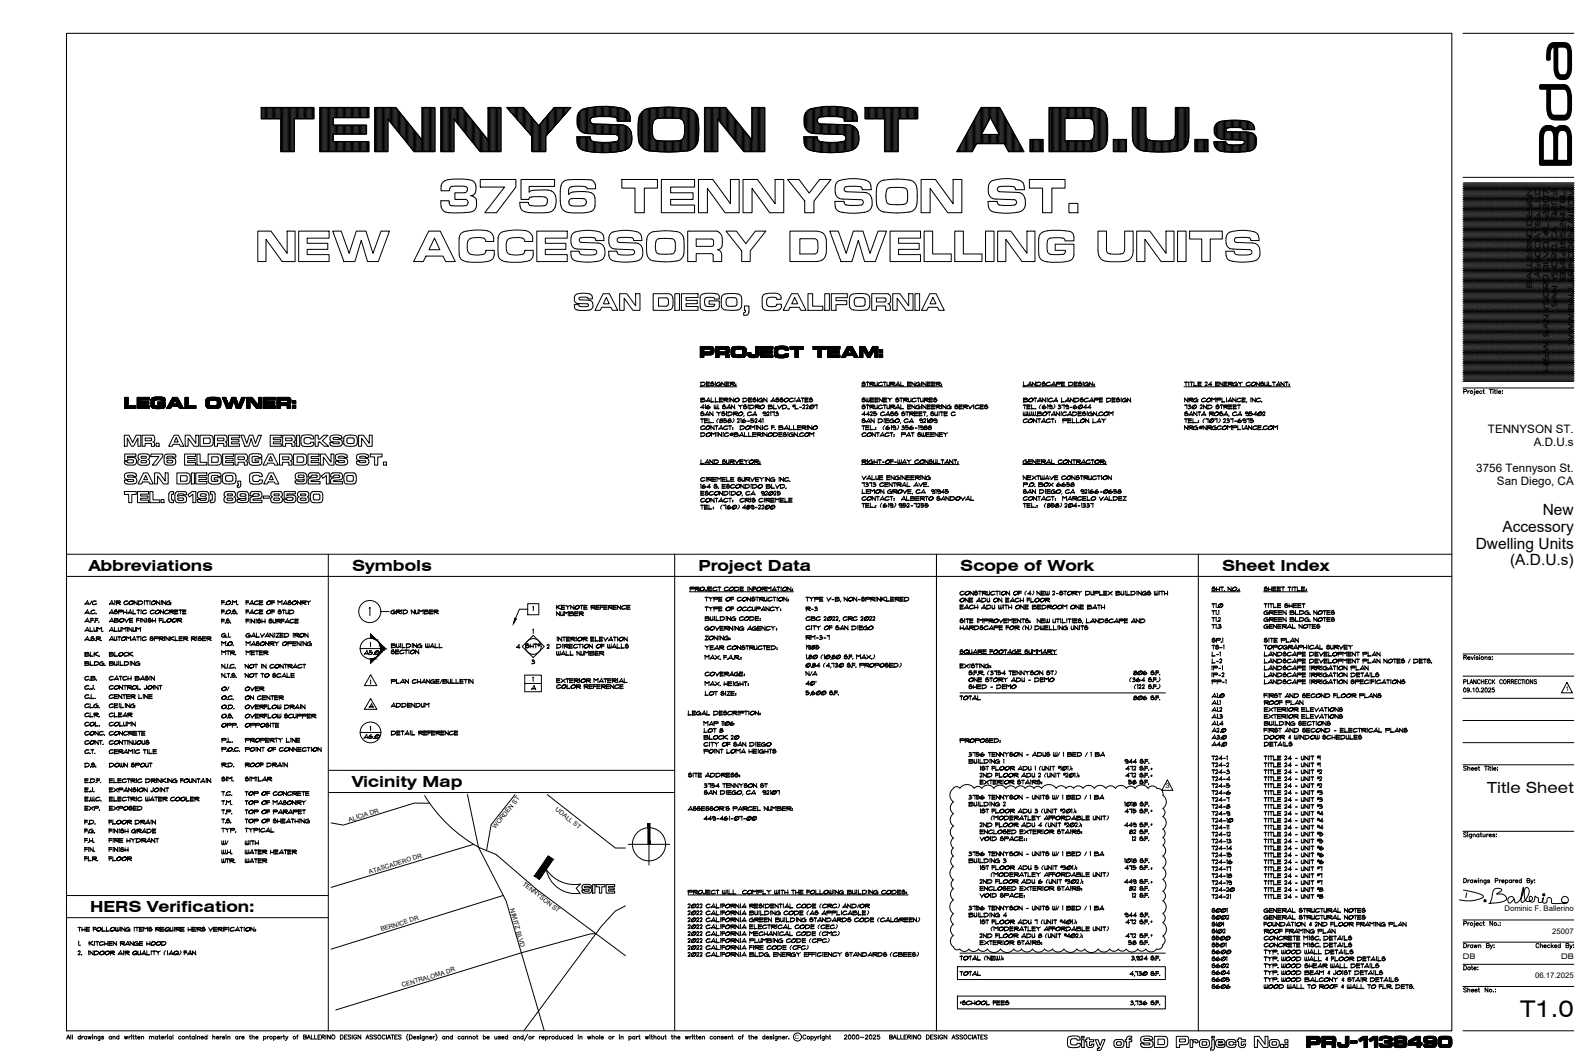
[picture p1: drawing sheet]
<svg xmlns="http://www.w3.org/2000/svg" width="914mm" height="610mm" viewBox="0 0 914 610" stroke-linecap="round" stroke-linejoin="round" font-family="sans-serif">
<defs><g id="words">
<text font-size="31.9" x="901" y="96" transform="rotate(-90 901 96)">Bda</text>
<text font-size="13.2" x="871" y="583">T1.0</text>
<g font-size="8.9">
<text x="884" y="295">New</text>
<text x="861" y="305">Accessory</text>
<text x="845" y="314">Dwelling Units</text>
<text x="865" y="324">(A.D.U.s)</text>
</g>
<g font-size="8.8">
<text x="51" y="327">Abbreviations</text>
<text x="202" y="327">Symbols</text>
<text x="400" y="327">Project Data</text>
<text x="550" y="327">Scope of Work</text>
<text x="700" y="327">Sheet Index</text>
<text x="202" y="451">Vicinity Map</text>
<text x="852" y="454">Title Sheet</text>
<text x="52" y="523">HERS Verification:</text>
</g>
<g font-size="6.7">
<text x="853" y="248">TENNYSON ST.</text>
<text x="879" y="256">A.D.U.s</text>
<text x="846" y="270">3756 Tennyson St.</text>
<text x="858" y="278">San Diego, CA</text>
</g>
<g font-size="6.2">
<text x="585" y="267">%%UGENERAL CONTRACTOR:</text>
<text x="460" y="346">TYPE V-B, NON-SPRINKLERED</text>
<text x="61" y="358">ABOVE FINISH FLOOR</text>
<text x="460" y="357">CBC 2022, CRC 2022</text>
<text x="140" y="371">MASONRY OPENING</text>
<text x="460" y="368">RM-3-7</text>
<text x="47" y="377">BLK.</text>
<text x="61" y="377">BLOCK</text>
<text x="317" y="373">DIRECTION OF WALLS</text>
<text x="47" y="383">BLDG.</text>
<text x="61" y="383">BUILDING</text>
<text x="61" y="391">CATCH BASIN</text>
<text x="317" y="393">EXTERIOR MATERIAL</text>
<text x="61" y="397">CONTROL JOINT</text>
<text x="61" y="441">DOWN SPOUT</text>
<text x="554" y="439">BUILDING 1</text>
<text x="402" y="457">SAN DIEGO, CA</text>
<text x="139" y="468">TOP OF PARAPET</text>
<text x="139" y="462">TOP OF MASONRY</text>
<text x="139" y="473">TOP OF SHEATHING</text>
<text x="567" y="471">(MODERATLEY AFFORDABLE UNIT)</text>
<text x="567" y="504">(MODERATLEY AFFORDABLE UNIT)</text>
<text x="567" y="535">(MODERATLEY AFFORDABLE UNIT)</text>
</g>
<g font-size="5.7">
<text x="47" y="348">A/C</text>
<text x="61" y="348">AIR CONDITIONING</text>
<text x="140" y="348">FACE OF MASONRY</text>
<text x="403" y="346">TYPE OF CONSTRUCTION:</text>
<text x="61" y="353">ASPHALTIC CONCRETE</text>
<text x="140" y="353">FACE OF STUD</text>
<text x="223" y="353">GRID NUMBER</text>
<text x="317" y="350">KEYNOTE REFERENCE</text>
<text x="403" y="351">TYPE OF OCCUPANCY:</text>
<text x="460" y="351">R-3</text>
<text x="140" y="358">FINISH SURFACE</text>
<text x="317" y="354">NUMBER</text>
<text x="403" y="357">BUILDING CODE:</text>
<text x="47" y="363">ALUM.</text>
<text x="61" y="363">ALUMINUM</text>
<text x="403" y="362">GOVERNING AGENCY:</text>
<text x="460" y="362">CITY OF SAN DIEGO</text>
<text x="61" y="368">AUTOMATIC SPRINKLER RISER</text>
<text x="126" y="371">M.O.</text>
<text x="140" y="367">GALVANIZED IRON</text>
<text x="318" y="369">INTERIOR ELEVATION</text>
<text x="403" y="368">ZONING:</text>
<text x="126" y="376">MTR.</text>
<text x="140" y="376">METER</text>
<text x="207" y="376">A5.0</text>
<text x="223" y="376">SECTION</text>
<text x="223" y="373">BUILDING WALL</text>
<text x="300" y="373">SHT#</text>
<text x="317" y="377">WALL NUMBER</text>
<text x="403" y="374">YEAR CONSTRUCTED:</text>
<text x="461" y="373">1985</text>
<text x="139" y="389">NOT TO SCALE</text>
<text x="139" y="384">NOT IN CONTRACT</text>
<text x="403" y="389">COVERAGE:</text>
<text x="460" y="388">N/A</text>
<text x="554" y="388">S.F.R. (3754 TENNYSON ST)</text>
<text x="47" y="391">C.B.</text>
<text x="223" y="393">PLAN CHANGE/BULLETIN</text>
<text x="317" y="396">COLOR REFERENCE</text>
<text x="403" y="394">MAX. HEIGHT:</text>
<text x="554" y="392">ONE STORY ADU - DEMO</text>
<text x="554" y="396">SHED - DEMO</text>
<text x="837" y="393">PLANCHECK CORRECTIONS</text>
<text x="47" y="401">C.L.</text>
<text x="61" y="401">CENTER LINE</text>
<text x="139" y="397">OVER</text>
<text x="303" y="397">A</text>
<text x="403" y="400">LOT SIZE:</text>
<text x="47" y="407">CLG.</text>
<text x="61" y="407">CEILING</text>
<text x="126" y="407">O.D.</text>
<text x="139" y="407">OVERFLOW DRAIN</text>
<text x="139" y="402">ON CENTER</text>
<text x="210" y="407">A</text>
<text x="223" y="406">ADDENDUM</text>
<text x="549" y="402">TOTAL</text>
<text x="648" y="402">806 S.F.</text>
<text x="47" y="412">CLR.</text>
<text x="61" y="412">CLEAR</text>
<text x="126" y="413">O.S.</text>
<text x="139" y="413">OVERFLOW SCUPPER</text>
<text x="393" y="411">LEGAL DESCRIPTION:</text>
<text x="47" y="417">COL.</text>
<text x="61" y="417">COLUMN</text>
<text x="126" y="418">OPP.</text>
<text x="139" y="418">OPPOSITE</text>
<text x="61" y="423">CONCRETE</text>
<text x="207" y="424">A6.0</text>
<text x="223" y="422">DETAIL REFERENCE</text>
<text x="139" y="432">POINT OF CONNECTION</text>
<text x="139" y="427">PROPERTY LINE</text>
<text x="549" y="427">PROPOSED:</text>
<text x="61" y="433">CERAMIC TILE</text>
<text x="554" y="435">3756 TENNYSON - ADUS W/ 1 BED / 1 BA</text>
<text x="139" y="441">ROOF DRAIN</text>
<text x="61" y="450">ELECTRIC DRINKING FOUNTAIN</text>
<text x="126" y="449">SIM.</text>
<text x="139" y="449">SIMILAR</text>
<text x="393" y="447">SITE ADDRESS:</text>
<text x="560" y="447">2ND FLOOR ADU 2 (UNIT #201):</text>
<text x="61" y="455">EXPANSION JOINT</text>
<text x="402" y="453">3754 TENNYSON ST</text>
<text x="560" y="450">EXTERIOR STAIRS:</text>
<text x="61" y="460">ELECTRIC WATER COOLER</text>
<text x="139" y="457">TOP OF CONCRETE</text>
<text x="436" y="456">92107</text>
<text x="554" y="459">3756 TENNYSON - UNITS W/ 1 BED / 1 BA</text>
<text x="47" y="466">EXP.</text>
<text x="61" y="466">EXPOSED</text>
<text x="393" y="466">ASSESSOR'S PARCEL NUMBER:</text>
<text x="554" y="463">BUILDING 2</text>
<text x="61" y="473">FLOOR DRAIN</text>
<text x="402" y="471">449-461-07-00</text>
<text x="61" y="479">FINISH GRADE</text>
<text x="126" y="478">TYP.</text>
<text x="139" y="478">TYPICAL</text>
<text x="560" y="475">2ND FLOOR ADU 4 (UNIT #202):</text>
<text x="560" y="479">ENCLOSED EXTERIOR STAIRS:</text>
<text x="61" y="484">FIRE HYDRANT</text>
<text x="126" y="485">W/</text>
<text x="560" y="483">VOID SPACE::</text>
<text x="139" y="491">WATER HEATER</text>
<text x="554" y="492">3756 TENNYSON - UNITS W/ 1 BED / 1 BA</text>
<text x="47" y="495">FLR.</text>
<text x="61" y="495">FLOOR</text>
<text x="126" y="496">WTR.</text>
<text x="139" y="496">WATER</text>
<text x="554" y="496">BUILDING 3</text>
<text x="560" y="508">2ND FLOOR ADU 6 (UNIT #302):</text>
<text x="560" y="512">ENCLOSED EXTERIOR STAIRS:</text>
<text x="560" y="515">VOID SPACE:</text>
<text x="554" y="527">BUILDING 4</text>
<text x="554" y="523">3756 TENNYSON - UNITS W/ 1 BED / 1 BA</text>
<text x="43" y="535">THE FOLLOWING ITEMS REQUIRE HERS VERIFICATION:</text>
<text x="560" y="539">2ND FLOOR ADU 8 (UNIT #402):</text>
<text x="44" y="543">1. KITCHEN RANGE HOOD</text>
<text x="560" y="543">EXTERIOR STAIRS:</text>
<text x="43" y="549">2. INDOOR AIR QUALITY (IAQ) FAN</text>
<text x="549" y="551">TOTAL (NEW):</text>
<text x="549" y="560">TOTAL</text>
<text x="549" y="577">*SCHOOL FEES</text>
</g>
<g font-size="5.3">
<text x="883" y="159" transform="rotate(-90 883 159)">ASSOCIATES, LLC</text>
<text x="897" y="160" transform="rotate(-90 897 160)">858.21.65241 TEL.</text>
<text x="878" y="165" transform="rotate(-90 878 165)">BALLERINO DESIGN</text>
<text x="892" y="176" transform="rotate(-90 892 176)">SAN YSIDRO, CA 92173</text>
<text x="902" y="198" transform="rotate(-90 902 198)">WWW.BALLERINODESIGN.COM</text>
<text x="887" y="213" transform="rotate(-90 887 213)">416 W. SAN YSIDRO BLVD., #L-2207</text>
<text x="47" y="353">A.C.</text>
<text x="126" y="358">F.S.</text>
<text x="648" y="388">806 S.F.</text>
<text x="460" y="394">40'</text>
<text x="126" y="397">O/</text>
<text x="837" y="398">09.10.2025</text>
<text x="126" y="402">O.C.</text>
<text x="47" y="422">CONC.</text>
<text x="47" y="428">CONT.</text>
<text x="61" y="428">CONTINUOUS</text>
<text x="47" y="433">C.T.</text>
<text x="126" y="441">R.D.</text>
<text x="126" y="457">T.C.</text>
<text x="47" y="478">F.G.</text>
<text x="643" y="475">449 S.F.</text>
<text x="139" y="485">WITH</text>
<text x="47" y="489">FIN.</text>
<text x="61" y="489">FINISH</text>
<text x="126" y="490">W.H.</text>
<text x="643" y="507">449 S.F.</text>
</g>
<g font-size="4.4">
<text x="862" y="522">Dominic F. Ballerino</text>
<text x="889" y="535">25007</text>
<text x="838" y="549">DB</text>
<text x="895" y="549">DB</text>
<text x="879" y="560">06.17.2025</text>
</g>
<text font-size="3.8" x="897" y="396">1</text>
<g font-size="3.7">
<text x="668" y="452">3</text>
<text x="318" y="464" transform="rotate(38 318 464)">UDALL ST</text>
<text x="200" y="471" transform="rotate(-17 200 471)">ALICIA DR</text>
<text x="284" y="475" transform="rotate(-51 284 475)">WORDEN ST</text>
<text x="212" y="501" transform="rotate(-17 212 501)">ATASCADERO DR</text>
<text x="299" y="507" transform="rotate(38 299 507)">TENNYSON ST</text>
<text x="292" y="521" transform="rotate(74 292 521)">NIMITZ BLVD</text>
<text x="218" y="534" transform="rotate(-17 218 534)">BERNICE DR</text>
<text x="231" y="566" transform="rotate(-17 231 566)">CENTRALOMA DR</text>
</g>
<text font-size="3.3" x="455" y="595">C</text>
</g></defs>
<!-- layer: A-TEXT-TB -->
<g fill="none" stroke="#000" stroke-width=".57">
<path d="M148 132h7l10 13v-13h4v18h-7l-10-13v13h-4zM171 132h18v4h-13v3h12v4h-12v3h13v4h-18zM191 132h4l5 13 4-13h6l4 13 4-13h5l-6 18h-6l-4-12-4 12h-6zM246 132h6l9 18h-6l-1-3h-10l-2 3h-5zM249 136l3 7h-6zM263 136a6 6 0 0 1 7-4h6a6 6 0 0 1 7 6h-5a2.7 2.7 0 0 0-4-2h-1a4 4 0 0 0-5 3M263 136v10M268 138v3a4 4 0 0 0 5 5h1a4 4 0 0 0 4-2M290 139a4 4 0 0 1 6-3 3 3 0 0 1 5 2h4a5 5 0 0 0-2-5 23 23 0 0 0-16 1 16 16 0 0 0-2 10 6 6 0 0 0 7 6 16 16 0 0 0 13-2l1-2M290 138v3a4 4 0 0 0 5 5h1a3 3 0 0 0 5-2v-1h4v3M308 132h17v4h-13v3h12v4h-12v3h13v4h-17zM349 139a4 4 0 0 0 4 4"/>
<path d="M355 139h9a5 5 0 0 1 4 5 5 5 0 0 1-4 6M355 139a1.3 1.3 0 0 1-1-1 1.3 1.3 0 0 1 1-2h4a3 3 0 0 1 4 1v1h5a5 5 0 0 0-5-6h-7a6 6 0 0 0-7 3v4M371 137l-1 3a9 9 0 0 0 3 9l2 1M376 138a4 4 0 0 1 5-1h1a4 4 0 0 1 4 1 4 4 0 0 1 1 4 3 3 0 0 1-5 4h-2a4 4 0 0 1-4-1 4 4 0 0 1-1-4l1-2M391 136a7 7 0 0 0-7-4h-7a5 5 0 0 0-6 5M392 136v1M392 137v10M394 132h16a6 6 0 0 1 2 11h-1l2 2v5h-4v-4l-1-1h-9v5h-5zM399 137h9a2.4 2.4 0 0 1 0 4h-9zM416 132h6l5 8 6-8h6l-9 12v6h-5v-6zM453 132h15a6 6 0 0 1 5 8 9 9 0 0 1-2 9l-3 1h-15zM468 138l1 3a3 3 0 0 1-2 4h-9v-8h9l1 2"/>
<path d="M475 132h5l5 13 4-13h5l4 13 5-13h5l-7 18h-6l-3-12-4 12h-6zM510 132h17v4h-12v3h12v4h-12v3h12v4h-17zM529 132h5v13h11v5h-16zM547 132h5v13h11v5h-16zM565 132h5v18h-5zM572 132h7l9 13v-13h5v18h-7l-10-13v13h-4zM651 132h8l9 13v-13h5v18h-8l-9-13v13h-5zM675 132h5v18h-5zM682 132h18v5h-7v13h-4v-13h-7zM702 136a5 5 0 0 1 6-4h7a5 5 0 0 1 6 3v3h-4l-1-2M703 136a5 5 0 0 0 3 7M716 136h-6a1.7 1.7 0 0 0-2 0 1.7 1.7 0 0 0-1 2l1 1h10a4 4 0 0 1 4 4"/>
<path d="M278 144v-1h5v3a5 5 0 0 1-6 4 16 16 0 0 1-13-2l-1-2M331 150h6h5M331 143h10M331 143a5 5 0 0 1-3-9 15 15 0 0 1 12-2 5 5 0 0 1 6 3v3h-5a1.8 1.8 0 0 0-2-2h-3a3 3 0 0 0-4 1l1 2h9a5 5 0 0 1 5 7M341 143a1.5 1.5 0 0 1 1 2 1.5 1.5 0 0 1-2 1h-3a4 4 0 0 1-5-1v-1h-5a4 4 0 0 0 4 6M346 146a4 4 0 0 1-4 4M349 144v3M349 147a4 4 0 0 0 4 3M353 150h6h5M353 143h9a1.5 1.5 0 0 1 2 2 1.5 1.5 0 0 1-2 1h-4a4 4 0 0 1-4-1l-1-1h-4M391 147a7 7 0 0 1-7 3l-9-1M610 144a2.6 2.6 0 0 1-3 2h-2a4 4 0 0 1-5-2v-4a3 3 0 0 1 1-3 3 3 0 0 1 3-1h2a3 3 0 0 1 4 2h5v-2a4 4 0 0 0-5-4 19 19 0 0 0-14 2 25 25 0 0 0 0 14 20 20 0 0 0 15 2h1a4 4 0 0 0 3-4v-6h-10v3h5v1"/>
<path d="M629 143v-11h5v12a10 10 0 0 0 9 1h1v-2v-11h5v14M629 143a6 6 0 0 0 8 7l9-1 2-1 1-2M706 150h6h6M706 143h10a1.4 1.4 0 0 1 1 1 1.4 1.4 0 0 1-1 2h-4a4 4 0 0 1-5-1v-1h-5a4 4 0 0 0 4 6M722 143a5 5 0 0 1-4 7M330 174h7a.8 .8 0 0 1 0 1 .8 .8 0 0 1 0 1h-2a2.2 2.2 0 0 1-3-1h-3v2l2 1M331 178h6M332 172h6l2 2v2M332 172v-1a1.4 1.4 0 0 1 0-1 1.4 1.4 0 0 1 2 0 1.8 1.8 0 0 1 3 1h2v-1a8 8 0 0 0-10-1v3l1 2M340 176l-1 1-2 1M346 168h3l5 10h-3l-1-2h-5l-1 2h-3zM347 170l2 4h-3z"/>
<path d="M355 168h4l5 7v-7h3v10h-4l-5-7v7h-3zM383 172l-1-1h-5v4h5l1-1M383 172v2M385 170v-1l-2-1h-9v10l10-1M385 176l-1 1M385 170l1 1M386 171l-1 5M387 168h2v10h-2zM390 168h10v2h-7v2h6v2h-6v2h7v2h-10zM402 177l5 1 4-1M405 176h4M409 175v-1h-3v-2h6v4l-1 2"/>
<path d="M409 171a4 4 0 0 0-5 0v2v2h1M409 171h3v-1a5 5 0 0 0-5-2 4 4 0 0 0-5 1 4 4 0 0 0-1 4 3 3 0 0 0 1 5M414 169a13 13 0 0 1 10 0l1 2a6 6 0 0 1-2 6v1a15 15 0 0 1-9-1l-1-4zM419 175a2.5 2.5 0 0 0 3-1 2.5 2.5 0 0 0-2-3 2.6 2.6 0 0 0-4 1 2.6 2.6 0 0 0 2 3l1 1M427 175h2v4l-1 2h-2v-2h1v-1zM438 177l4 1 4-1M440 175l2 1a2 2 0 0 0 3-2h3v2M440 176a3 3 0 0 1 0-5 3 3 0 0 1 4-1l1 1h3l-1-1a7 7 0 0 0-8-2 3 3 0 0 0-2 5 4 4 0 0 0 1 5M448 176l-2 2M454 168h3l5 10h-3l-1-2h-5l-1 2h-3zM455 170l2 4h-3zM463 168h3v7h5v3h-8z"/>
<path d="M473 168h2v10h-2zM476 168h9v3h-6v1h6v3h-6v3h-3zM487 170a7 7 0 0 1 7-2 4 4 0 0 1 4 6v2a4 4 0 0 1-5 2h-3a2.8 2.8 0 0 1-3-2M487 170v6M493 175a2.5 2.5 0 0 0 3-1 2.5 2.5 0 0 0-2-3h-1a2.6 2.6 0 0 0-4 1 2.6 2.6 0 0 0 3 4h1M507 175v1v2h3v-3l-1-1a3 3 0 0 0-1-6h-9v10h3v-3h5M507 171h-5v2h5M507 171l1 1-1 1M511 168h5l5 7v-7h2v10h-4l-5-7v7h-3zM524 168h3v10h-3zM533 168h3l5 10h-3l-1-2h-5l-1 2h-3zM535 170l1 4h-3z"/>
<path d="M401 199v6M402 199v6M403 199v6M403 199v1M404 199v1M405 199v1M406 199v1M407 199v1M407 199h1M407 199h-6v6h2v-2h4M407 199v4M408 199v4"/>
<path d="M408 199h1M409 199v4M409 199v2l-1 2M409 200v2M410 199v6M411 199v6M412 199v6M412 199v1M413 199v1M414 199v1M415 199v1M416 199v1"/>
<path d="M416 199v6h2v-2M416 199v6M417 199h-7v6h2v-2h3M417 199v6M417 199h.1M417 198v1M417 199l1 1M417 199v3M418 199v3M418 200v2h-1M419 200h.1M419 199v5"/>
<path d="M420 199v5M420 199v6M421 199l-2 1M421 199h5v6M421 199l-2 1v4M421 199v6M421 199v2M421 199v1M422 199v1M423 199v1M423 199h3M423 199h-2"/>
<path d="M424 199v1M425 199v1M425 199v2M426 199v6M426 199l1 1M426 199l1 1v4M427 199v5M427 200l1 2zM433 199v6M434 199v6M434 199v5M435 199v5"/>
<path d="M436 199h7v1h-5v1h4v1h-4v1h5v2h-7zM436 199v6M437 199v6M438 199v6M438 199v1M439 199v1M440 199v1M441 199v1M442 199v1M443 199v1M444 199v5M444 199v6"/>
<path d="M445 199v6M445 199l1-1-2 1v1M445 199a5 5 0 0 0 0 6M446 199h4M446 199l4-1 1 1M446 199v2M446 198v2M446 200v1v2M446 200h3l1 1M447 198v2M448 198v2M449 198v2"/>
<path d="M449 198v2h-3M450 198v2M450 198v3M450 199h1M450 199v2M451 199v2M451 199l1 1M452 200v1M453 199h7v1h-3v5h-2v-5h-2zM453 199h7v1h-3v5h-1v-5h-3zM453 199v1M454 199v1"/>
<path d="M455 199v1M456 199v6M457 199v6M458 199v1M459 199v1M460 199v1M466 199h7v1h-2v5h-2v-5h-3zM466 199v1M467 199v1M468 199v1M469 199v1M469 199v6"/>
<path d="M470 199v6M471 199v1M472 199v1M473 199v1M474 199h7v1h-5v1h5v1h-5v1h5v2h-7zM474 199v6M475 199v6M476 199v6M476 199v1M477 199v1M478 199v1M479 199v1"/>
<path d="M480 199v1M481 199v1M485 200v4M485 199v5M486 199h2l4 6h-3v-1h-4l-1 1h-2zM486 199v5M486 199v3M486 199v2M487 199v1M487 200l1 2h-2zM487 199v2M488 199v2"/>
<path d="M488 199v3M488 199v5M489 199v5M489 200v4M493 199h3l2 4 2-4h3v6h-2v-5l-3 5h-1l-3-5v5h-1zM493 199v6M494 199v6M494 199v1M495 199v2M495 199v3M496 199v3M496 199v4"/>
<path d="M496 200v3M499 200v3M500 199v4M500 199v3M500 199v2M501 199v2M501 199v1M501 199v6M502 199v6M503 199v6M401 219h3M401 219h2l1 1-1 1h-2"/>
<path d="M402 219v2M403 202v1M404 202v1M405 220h1M405 219h2M405 202v1M405 219v2M406 202v1M406 200h-3v2h3M406 200l1 1M406 200l1 1-1 1M407 202v1"/>
<path d="M407 201v2M407 201l-1 1M408 203h-1M408 219h-1M409 219h-1l-1 1h2l-1 1h-1a.9 .9 0 0 0 1 0 .9 .9 0 0 0 1-1h-2M410 219v2M412 200v2h4M412 200h4M412 202v1M413 202v1M413 220v1M413 220h-1"/>
<path d="M414 202v1M414 219v2M415 202v1M415 219v2M415 203h1M416 200v1M416 202v1M416 203v1M416 220h2M416 219h2M416 201v1M416 219v2"/>
<path d="M417 202l1 1M417 202h.1M417 203v2M418 203v2M418 203v2h-2v-1M418 201h.1M418 219h3l-1 1h-2h3M418 219h3M419 220l2 1M419 219v2M419 203v1M419 200v3"/>
<path d="M419 203l2 2M419 204l2 1M421 205h2M421 203h2M421 201v2M421 203v2M422 203v2M422 200l-1 1M423 203v2M423 200h-1M423 200h2v3M424 203v2"/>
<path d="M425 203v2M425 203h-2M425 203h.1M426 205h-3M427 204l-1 1M428 202l-1 2M428 203v-1h2l1 1M428 203l2 2M428 202v2M429 202v2M429 202v3M430 202v3"/>
<path d="M430 205h.1M430 203h1M430 203v2M430 205h3M431 203v2M431 203h1v2M432 203v2M433 203v2M433 203v-4h2v5l-1 1M433 203h-2M433 203v-4h2v5M434 205h-1"/>
<path d="M435 203l-1 2M438 201v1M438 203v2M439 201v1M439 203v2M440 201v1M440 203v2M441 201v1M441 203v2M442 201v1M442 203v2M443 203v2"/>
<path d="M444 203l1 2M445 205h1M446 202v3M446 203h.1M446 203h3M446 203v2M447 203v2M447 204v1M448 204v1M449 204v1M449 203v2M449 203h1h2"/>
<path d="M450 203v2M450 203h-1M450 203h2M450 205h-4M451 203v2M451 205h-1M451 203v2h-1M451 203v1M452 203v1M452 200v1h-2M452 203l-1 2M476 201v1"/>
<path d="M476 203v2M477 201v1M477 203v2M478 201v1M478 203v2M479 201v1M479 203v2M480 201v1M480 203v2M481 201v1M481 203v2M482 205h.1"/>
<path d="M482 204v1M483 204v1M483 203v2M483 202v3M484 202v3M484 201v4M486 202v2M487 202v2M488 202v2M489 201v4M490 201v4M490 202v3"/>
<path d="M491 203v2M491 204v1M492 205h.1M495 219h-1M495 219a.8 .8 0 0 0-1 0 .8 .8 0 0 0 0 1h1h1l-1 1h-1a.9 .9 0 0 0 1 0 .9 .9 0 0 0 0-1h-1M496 219h2M496 200v4M497 201v3M497 201v4M497 219v2M497 202v3M498 202v3"/>
<path d="M498 203v2M498 220h2l1-1h-3v2M498 220h3M498 219h3M498 201v4M498 220l3 1M499 201v4M499 201v3M499 200v4M501 219v2h2h-1h-1M503 219v2M504 203h2v2h-2z"/>
<path d="M504 200h2v2h-2zM504 200v2M504 203v2M505 200v2M505 203v2M505 219a1.4 1.4 0 0 0-1 0 1.4 1.4 0 0 0 0 2h2h-3M505 219h-1l-1 1M506 200v2M506 203v2M506 219h2M507 219v2M508 219v2h2h-1h-1"/>
<path d="M510 219v2M510 219h3l-1 1h-2h3M510 219h3M510 220l3 1M516 219v2M520 220h2M520 219h2M520 219v2M522 219v2M524 219v2M527 220v1M527 220h-1"/>
<path d="M528 219v2M529 219v2M531 219v2l-2-2 2 2M531 220h2M531 219h2M531 219v2M534 220h1M534 219h2M534 219v2M536 219h3l-1 1h-2h3M536 219h3M536 219v2"/>
<path d="M536 220l3 1M586 219v2M590 219l1 2M590 219l-1 2M592 219v2M593 219v2M594 219h2M594 219h2v1v1h-2M594 219v2M598 219h-1M599 219h-1a.8 .8 0 0 0-1 0 .8 .8 0 0 0 0 1h2l-1 1h-1a.9 .9 0 0 0 1 0 .9 .9 0 0 0 1-1h-2M602 219a1.4 1.4 0 0 0-2 0 1.4 1.4 0 0 0 0 2h2h-2"/>
<path d="M602 219h-1l-2 1M604 219l1 2M604 219l-2 2M605 219h3l-1 1h-2h3M605 219h3M605 219v2M608 220h2M608 219h2M608 219v2M612 219h2M612 219h2l1 1-1 1h-2M612 219v2"/>
<path d="M615 220h2M615 219h2M615 219v2M619 219h-1M619 219l-1 1h2l-1 1h-1a.9 .9 0 0 0 1 0 .9 .9 0 0 0 0-1h-1M621 219v2M623 220v1M624 220h-1M624 219v2M626 219v2M679 219h1M679 219v2"/>
<path d="M681 219v2M682 219h1M683 219v2M684 219v2M686 220h2M686 219h2M686 219v2M690 219h2l-2 2h2M691 219h-1M694 219v2M694 219l-2 2h2M696 220h2"/>
<path d="M696 219h2M697 219v2M699 219l2 2M699 219v2M701 219v2M701 220h2M701 219h2M704 219h2v1h-2h2M704 219h2M704 219v2M704 220l2 1M709 220v1"/>
<path d="M709 220h-1M711 219v2M711 220l-1-1 1 1M712 219l-2 1M716 219a1.3 1.3 0 0 0-2 0 1.3 1.3 0 0 0 1 2h1h-2M716 219h-1l-1 1M720 219v2M722 219v2M723 219h-1M724 219a.8 .8 0 0 0-1 0 .8 .8 0 0 0 0 1h1l-1 1h-1a1 1 0 0 0 2 0 .9 .9 0 0 0 0-1h-2M725 219v2h1h-1M726 219v2"/>
<path d="M727 219v2M729 219h2M730 219v2M733 219v2M733 219l-2 2M734 219v2M736 219v2l-2-2 2 2M736 219h2M737 219v2M71 228h2v4h5v2h-7zM72 228h1v4h5v2h-6zM72 228v6"/>
<path d="M73 228v6M74 232v2M75 232v2M76 232v2M77 232v2M78 232v2M79 228h7v1h-5v1h4v1h-4v2h5v1h-7zM79 228h7v1h-6v1h5v1h-5v2h6v1h-7zM79 228v6M80 228v6M81 228v1M81 230v1"/>
<path d="M81 233v1M82 228v1M82 230v1M82 233v1M83 228v1M83 230v1M83 233v1M84 228v1M84 230v1M84 233v1M85 228v1M85 230v1"/>
<path d="M85 233v1M86 228v1M86 233v1M87 233v1M87 229v4M87 228v5M87 228v1zM87 228v6M88 234h1M88 228v6M88 231v3M88 230v1a1.8 1.8 0 0 0 1 2 1.8 1.8 0 0 0 2 0l1-1"/>
<path d="M88 228v2M89 228h4M89 230v2M89 228h-1M89 228v1M89 232v2M89 229l-1 1zM89 233v1M89 228v1h3M90 228v1M90 233v1M90 230v2"/>
<path d="M91 228v1M91 230v2M91 233v1M92 228v1M92 230v2M92 233v1M92 229l1 1M92 232h1l-1 1M92 232v2M93 228v2h2v-1M93 230v2M93 228h-4"/>
<path d="M93 228h1M93 232h-3v-2h5v3M93 232v2M93 228v2M93 230v4M93 234h-4M94 228v2M94 230v4M94 228l1 1M94 234h-1M94 230v3M95 229v1"/>
<path d="M95 230v3M95 233l-1 1M96 234h.1M96 233v1M96 232v2M97 232v2M97 231v3M97 230v4M98 230v4M98 229v4M99 228v5M99 228h3l3 6h-2l-1-1h-4v1h-2z"/>
<path d="M99 228h3l3 6h-2l-1-1h-4v1h-3zM99 232v1M99 228v3M100 232v1M100 228v3M100 228v2M100 229l2 3h-3zM100 228v1M101 228v2M101 232v1M101 228v3M102 228v5"/>
<path d="M102 229v4M103 229v4M103 230v4M103 231v3M104 231v3M104 232v2M104 233v1M105 233v1M105 234h.1M106 228h2v4h4v2h-6zM106 228v6M107 228v6"/>
<path d="M108 228v6M108 232v2M109 232v2M110 232v2M111 232v2M112 232v2M118 229v3M118 232v1M118 233l2 1M118 229v4M118 229h.1M118 228v5"/>
<path d="M119 228v6M120 228l-2 1M120 228v6M120 231v1h1M120 230v1M120 232v2M120 228v2M120 228v1M121 228v1M121 232v2M121 232h1M121 229l-1 1"/>
<path d="M122 228v1M122 232v2M122 228h-3v6h3M122 232h2v2M122 229h-1M122 228h3M123 228v1M123 232v2M124 228v1h-2M124 228v1v1M124 228v1M124 232v2"/>
<path d="M124 228v2M124 230l1 1M125 231l-1 1M125 228v6M125 228l1 1M125 234h-3M126 228v6M126 228v5M126 229v4M126 233l-1 1M126 229l1 2M127 231l-1 2"/>
<path d="M127 228h2l2 4 2-4h2l2 4 2-4h2l-3 6h-3l-1-4-1 4h-3zM127 228h2l2 4 2-4h2l2 4 2-4h2l-3 6h-3l-1-5-2 5h-2zM127 228h.1M128 228h.1M128 228v1M128 228v2M129 228v3M129 228v4M129 228v5M130 229v4M130 229v5M130 230v4"/>
<path d="M131 231v3M131 232v2M132 231v3M132 230v4M132 229v5M133 228v6M133 228v5M133 228v4M133 228v3M134 228v3M134 228v2M135 228v3"/>
<path d="M135 228v4M135 228v5M135 229v5M136 229v5M136 230v4M136 231v3M136 232v2M137 232v2M137 231v3M137 230v4M138 230v4M138 229v5"/>
<path d="M138 228v5M139 228v4M139 228v3M139 228v2M140 228v2M140 228v1M140 228h.1M141 228h3l4 4v-4h2v6h-3l-4-5v5h-2zM141 228v6M142 228v6M143 228v6M143 228v1"/>
<path d="M143 228v2M144 228v2M144 228v3M145 228v3M145 228v4M145 229v3M146 229v3M146 229v4M146 230v3M147 230v4M147 231v3M148 232v2"/>
<path d="M148 228v6M149 228v6M150 228v6M151 228h7v1h-5v1h5v1h-5v2h5v1h-7zM151 228h7v1h-5v1h4v1h-4v2h5v1h-7zM151 228v6M152 228v6M153 228v6M153 228v1M153 230v1M153 233v1M154 228v1"/>
<path d="M154 230v1M154 233v1M155 228v1M155 230v1M155 233v1M156 228v1M156 230v1M156 233v1M157 228v1M157 230v1M157 233v1M158 228v1"/>
<path d="M158 233v1M159 228v6M160 228v6M161 228v6M161 228v1M161 231v1M162 228v1M162 231v1M163 228v1M163 231v1M164 228v1M164 231v1"/>
<path d="M164 232h-3v2h-2v-6h6v6M164 232h.1M164 229h-3v2h3M164 229l1 1M164 232l1 1M165 228v2M165 231v3M165 230h.1M165 230l-1 1M165 228v6M166 228v6M166 232v2h-1"/>
<path d="M166 232l1 2h-2M166 232h.1M166 228l1 1v2M166 228h-7v6h2v-2h3M166 228v3M166 232v2M167 229v2M167 230l-1 1h1M168 230h1v1h-1zM168 232h1v2h-1zM168 230v1M168 232v2"/>
<path d="M169 230v1M169 232v2M401 222h21M401 228h3M401 228h3l-2 1M401 229h3v1h-2M401 233h2M401 240h2M402 237h1a.9 .9 0 0 1 0 1 1 1 0 0 1-2 0M402 228v2M402 240v2M403 236h-1"/>
<path d="M403 236h-1v1h1v1h-2M403 232v2M403 232l-2 2h2M404 240h1M404 240v2M404 220l-3 1M404 230h-3M404 232v2M404 238h2M404 232h.1M405 221h2M405 230h2"/>
<path d="M405 236l1 2M405 236l-1 2M406 228l1 2M406 232l-1 1v1h1l1-1h-1l-1 1M406 232l-1 1M406 228l-2 2M406 240v2M407 236l2 2M407 233l-2 1M407 233l-1 1h-1M407 230h2M407 228v2"/>
<path d="M408 236v2M409 238l-2-2v2M409 232l1 2v-2M410 230h1M410 228v2M411 220l1-1a1.3 1.3 0 0 0-1 0 1.3 1.3 0 0 0 0 2h2M411 236l1 1M411 232v2h-1h-1M411 233v1h-1M412 240l-1 1v1M412 234h.1M412 236v2"/>
<path d="M412 229h2M412 230h2M412 228h2M412 228v2M413 221h-2M413 236l-2 1M414 237h1a.9 .9 0 0 1 0 1 .9 .9 0 0 1-1 0M414 233h1a.9 .9 0 0 1 0 1 .9 .9 0 0 1-1 0M415 228h2v1h-2M415 229h2M415 228h2M415 240h1"/>
<path d="M415 236h-1M415 228v2M415 229l2 1M415 240v1M415 236h-1v1h1v1h-1M415 232h-1M415 232a.8 .8 0 0 0-1 0 .8 .8 0 0 0 0 1h2l-1 1h-1M415 221l-2-2 2 2M416 221h2M416 236v2M416 234l2-2 1 2M416 234h3"/>
<path d="M417 236h2M417 236h2l1 1-1 1h-2M417 236v2M418 228v2M418 228l2 2M419 228v2M419 232l2 2-2-2M419 232v2M419 237l-2 1M420 236h3l-1 1h-2M420 237h3M420 236h3"/>
<path d="M420 240l1 1-1 1M420 228v2M420 236v2M420 237l3 1M421 232v2M421 229l1-1h1a1.2 1.2 0 0 1 0 2 1.2 1.2 0 0 1-2-1l1-1h1a1.3 1.3 0 0 1 0 2 1.3 1.3 0 0 1-2 0M421 221h.1M421 220h.1M423 237l1-1h1a1.2 1.2 0 0 1 0 2 1.2 1.2 0 0 1-2-1l1-1h1a1.3 1.3 0 0 1 0 2 1.3 1.3 0 0 1-2 0M423 232l1 1M423 240h-1M424 232v2"/>
<path d="M424 240l1 2M425 240h-1M425 232l-1 1M426 228h2M426 228h1l1 1-1 1h-1l2-1M426 228v2M426 233h1a.9 .9 0 0 1 0 1 .9 .9 0 0 1-1 0M426 238v1M427 240l-2 2h1h1v-1l-2 1M427 232h-1M427 232a.8 .8 0 0 0-1 0 .8 .8 0 0 0 0 1h2l-1 1h-1M429 232v2"/>
<path d="M429 229h1M429 230h2M429 228h2M429 228v2M429 232h3M429 232h2l1 1-1 1h-2l3-1M430 232v2M430 240h1M430 240v1M430 236h-1l-1 1M430 236a1.4 1.4 0 0 0-1 0 1.4 1.4 0 0 0 0 2h2M431 238h-3"/>
<path d="M431 238h2M431 229h2a.9 .9 0 0 1 0 1 1 1 0 0 1-2 0M433 228h-1l-1 1M433 236v2M433 232h2v1h-2M433 233h2M433 232h2M433 228h-1l-1 1h1h1v1h-2M433 236l-2 2M433 232v2M433 233l2 1M433 240h.1"/>
<path d="M434 228v2M435 233l2-1h1a1.2 1.2 0 0 1-1 2 1.2 1.2 0 0 1-2-1l2-1h1a1.3 1.3 0 0 1-1 2 1.3 1.3 0 0 1-2 0M436 240v2M436 240l-2 2h2M437 228a1.3 1.3 0 0 0-2 1 1.3 1.3 0 0 0 0 1h2M437 228l-2 1M437 229v1M437 240v2M437 230h-2M437 236h2M437 229h-1M437 240h.1"/>
<path d="M437 228l3 2M438 228v2M439 237h-2a.8 .8 0 0 1 1-1 .8 .8 0 0 1 1 1v1h-1h1M439 237h-2M439 228v2M439 236h2l-2 2h2h-2M440 232h2M440 232h2l-2 1M440 233h3l-1 1h-2M440 232v2M440 236h-1M442 236v2"/>
<path d="M442 230h2M442 236h2M443 234h-3M443 228l1 2M443 234h2M443 228l-1 2M443 232v2M444 236v2M445 229h1a.9 .9 0 0 1 0 1 1 1 0 0 1-2 0M445 236h1l-1 1M445 237h1l-2 1M445 236h.1"/>
<path d="M445 232l2 2M446 228h-1v1M446 228a.8 .8 0 0 0-1 0 .8 .8 0 0 0 0 1h1v1h-2M446 238h-2M447 229h2a1 1 0 0 1-1 1 1 1 0 0 1-1 0M448 232l-2 2 2-2M448 228l-1 1M448 232h2M448 232h2l1 1-1 1h-2l3-1M448 228a.8 .8 0 0 0-1 0 .8 .8 0 0 0 0 1h1h1l-1 1h-1M448 232v2M449 229l2-1a1.2 1.2 0 0 1 0 2 1.2 1.2 0 0 1-2-1l2-1a1.3 1.3 0 0 1 0 2 1.3 1.3 0 0 1-2 0"/>
<path d="M451 234h.1M452 234v1M454 228h-1l-1 1M454 228a1.4 1.4 0 0 0-1 0 1.4 1.4 0 0 0 0 2h2M455 232v1M455 230h-3M455 233h-1M455 232h-1h1M456 228l-1 2M456 234h1M456 232v2M456 230h3"/>
<path d="M458 228l1 2M458 228l-2 2M458 233h1M459 228h2M460 228v2M460 232h1l-1 2h1M461 232h-1M461 234h-1M461 229h2M461 230h2M461 228h2M461 228v2"/>
<path d="M462 232h1l-1 2h1M463 232h-1M463 234h-1M464 229h1a.9 .9 0 0 1 0 1 .9 .9 0 0 1-1 0M464 233l1-1h1a1.2 1.2 0 0 1-1 2 1.2 1.2 0 0 1-1-1l1-1h1a1.3 1.3 0 0 1-1 2 1.3 1.3 0 0 1-1 0M465 228h-1v1M465 228l-1 1h2l-1 1h-1M466 232l-2 2M467 232h1M468 232v2M494 222h46M494 237h2"/>
<path d="M494 229h1a.9 .9 0 0 1 0 1 .9 .9 0 0 1-1 0M494 233h1a.9 .9 0 0 1 0 1 .9 .9 0 0 1-1 0M495 228l-1 1M495 232h-1M495 228a.8 .8 0 0 0-1 0 .8 .8 0 0 0 0 1h1h1l-1 1h-1M495 232a.8 .8 0 0 0-1 0 .8 .8 0 0 0 0 1h2l-1 1h-1M495 236v2M495 236l-1 2h2M496 228l1 2v-2M496 232h2M496 237h2M497 232v2"/>
<path d="M498 236v2M498 240l1 2M498 236l-2 2h2M498 240l-2 2M498 228v2h-2M498 229v1h-1M498 232h3l-1 1h-2l3 1M498 233h3M498 232h3M498 232v2M499 236h1l-1 2h1h-1M499 229h1"/>
<path d="M499 230h2M499 228h2M499 228v2M499 240l2 2M499 240v2M500 236h-1M501 237h1l-1 1 1-1M501 236h1M501 236v1h1M501 240v2M501 234h2M501 232v2h2"/>
<path d="M501 229h2M501 230h2M501 228h2M501 228v2M503 232v2M503 240v2M504 228l2 2M504 228v2M505 232h-1l-1 1M505 232a1.4 1.4 0 0 0-1 0 1.4 1.4 0 0 0 0 2h2M506 228v2M506 234h-3"/>
<path d="M506 232h2M506 229h2M506 230h2M506 228h2M507 240v2M507 236h-1l-2 1M507 236a1.4 1.4 0 0 0-2 0 1.4 1.4 0 0 0 0 2h2M507 238h-2M507 232v2M507 240h2M508 240v2M508 238h2"/>
<path d="M508 234h2M508 232v2h2M509 228l1 1M509 236l1 2M509 236l-2 2M510 232v2M510 229v1M510 232h3l-1 1h-2M510 233h3M510 232h3M510 237h2a1 1 0 0 1-1 1 1 1 0 0 1-1 0M510 233l3 1"/>
<path d="M511 228l-2 1M511 236h-1M512 236a.8 .8 0 0 0-1 0 .8 .8 0 0 0 0 1h1l-1 1h-1M512 240a1.3 1.3 0 0 0-2 1 1.3 1.3 0 0 0 0 1h2h-2M513 237h1a.9 .9 0 0 1 0 1 .9 .9 0 0 1-1 0M513 221l2-2v2M513 234l2-2v2M513 229h2a.9 .9 0 0 1 0 1 1 1 0 0 1-2 0M513 234h2M513 221h2M514 236h-1M514 236h-1v1h2l-1 1h-1"/>
<path d="M514 228l-1 1M515 228h-1l-1 1h2l-1 1h-1M516 228h1M516 221h2M516 234h2M516 232v2M516 228v2M517 237h1a1 1 0 0 1 0 1 1 1 0 0 1-1 0M518 228h2v1h-2M518 229h2M518 228h2M518 228v2"/>
<path d="M518 229l2 1-2-1M518 236h-1M518 236a.8 .8 0 0 0-1 0 .8 .8 0 0 0 0 1h1v1h-1M519 236h2M520 236v2M520 221h2M520 234h2M520 233h2M520 232h2M520 232v2M520 230h1h1M520 228l1 2h1"/>
<path d="M521 236h2v1h-2M521 237h2M521 236h2M521 236v2M521 237l3 1M522 228v2M522 232l2 2-2-2M522 240l1 2M522 232v2M522 240l-1 2M524 236h2M524 238h2"/>
<path d="M524 237h2M524 236v2M524 232v2M524 221l-2-2 2 2M525 220l2-1a1.3 1.3 0 0 0-2 0 1.3 1.3 0 0 0 0 2h2M525 228h-1l-1 1M525 228a1.4 1.4 0 0 0-2 0 1.4 1.4 0 0 0 0 2h2M525 230h-2M525 228h2M526 228v2M526 236h2M526 238h2"/>
<path d="M526 237h2M527 232a1.3 1.3 0 0 0-2 1 1.3 1.3 0 0 0 0 1h2M527 232l-2 1M527 236v2M527 233v1M527 221h-2M527 234h-2M527 233h-1h1M527 230h1h1M527 228l1 2h1M528 232v2M529 232l2 2"/>
<path d="M529 232v2M529 228v2M529 236h2M530 228h2l-1 1h-1l2 1-2-1M530 229h2M530 228h2M530 228v2M530 236v2M530 240h-1M531 232v2M531 221h2M531 234h2"/>
<path d="M531 233h2M531 232h2M531 240v2M531 238v1M531 240h.1M532 229h2M532 230h2M532 228h2M533 228v2M533 237h2a.9 .9 0 0 1 0 1 1 1 0 0 1-2 0M534 221h2M534 234h2"/>
<path d="M534 233h1M534 232h2M534 232v2M534 240l-2 2M535 236h-2M535 236a.8 .8 0 0 0-1 0 .8 .8 0 0 0 0 1h1l-1 1h-1M535 229h2a1 1 0 0 1-1 1 1 1 0 0 1-1 0M536 238h1M536 236v2h1M536 228l-1 1M536 232h3l-1 1h-2M536 233h3"/>
<path d="M536 232h3M536 228h-1v1h2l-1 1h-1M536 233l3 1M536 232v2M537 236v2M538 236v2M539 236h1M539 221h.1M539 220h.1M539 232v2M540 236v2M540 232l2 2-2-2"/>
<path d="M540 232v2M541 236h2M541 238h2M541 237h2M541 236v2M542 232v2M544 232a1.3 1.3 0 0 0-1 1 1.3 1.3 0 0 0 0 1h2M544 232l-2 1M545 233v1M545 234h-2M545 233h-1h1M547 233h2a1 1 0 0 1-1 1 1 1 0 0 1-1 0"/>
<path d="M547 236h-1l-1 1M547 236a1.4 1.4 0 0 0-2 0 1.4 1.4 0 0 0 0 2h2M547 238h-2M548 232h-1M548 232a.8 .8 0 0 0-1 0 .8 .8 0 0 0 0 1h2l-1 1h-1M549 234h2M549 233h2M549 232h2M550 232v2M552 232h2v1h-2M552 233h2M552 232h2"/>
<path d="M552 232v2M552 233l3 1M555 232l1 2M557 232l-1 2 1-2M558 232v2M561 232h-1l-1 1M561 232a1.4 1.4 0 0 0-2 0 1.4 1.4 0 0 0 0 2h2M561 234h-2M562 234h1M562 233h1M562 232h1M562 232v2"/>
<path d="M564 233h2a1 1 0 0 1-1 1 1 1 0 0 1-1 0M565 232h-1M565 232l-1 1h2l-1 1h-1M586 222h42M586 228h3M586 228h3l-3 1M586 229h3l-1 1h-2M586 236l1 2v-2M586 221h2M586 232h2M586 228v2M587 232v2"/>
<path d="M588 236v2h-2M588 237v1h-1M588 234h2M588 233h2M588 232h2M589 232v2M589 236v2h1v-2M589 230h-3M589 221h2M589 229l2-1h1a1.2 1.2 0 0 1-1 2 1.2 1.2 0 0 1-2-1l2-1h1a1.3 1.3 0 0 1-1 2 1.3 1.3 0 0 1-2 0M591 236v2h-2M591 237l-1 1"/>
<path d="M591 234h2M591 232v2M591 236l1 2v-2M592 240l2 2M592 240v2M592 228h2M593 228v2M593 234h.1M593 236v2h-1h-1M593 237v1h-1M593 221l-2-2 2 2M594 238h.1"/>
<path d="M594 240v2M594 236h3M594 236h3l-3 1M594 237h3l-1 1h-2M594 236v2M595 230h2M595 240h1M595 240v2M596 228l1 2M596 228l-2 2M596 220l-2 1M596 232v1v1"/>
<path d="M597 238h-3M597 228l2 2-2-2M597 228v2M597 237l2-1h1a1.2 1.2 0 0 1-1 2 1.2 1.2 0 0 1-2-1l2-1h1a1.3 1.3 0 0 1-1 2 1.3 1.3 0 0 1-2 0M598 240l1 2M598 240l-1 2M598 232l-1 1v1h1l1-1h-1l-1 1M598 232l-1 1M599 228v2M599 233l-2 1M599 233l-1 1h-1M600 228v2"/>
<path d="M600 232v2M600 236h2M600 232h.1M601 232h2M601 236v2M602 240h2M602 221h3M603 238h2M603 233h-2v-1h1l1 1v1h-2M603 233h-2M603 234h-2M603 228h-1l-1 1"/>
<path d="M603 228a1.4 1.4 0 0 0-2 0 1.4 1.4 0 0 0 0 2h2M603 230h-2M603 240v2M604 230h2M604 236l1 2M604 232v1l-1 1M604 236l-2 2M605 228l1 2M605 236l2 2M605 228l-1 2M606 232h2l-1 1M607 233h1l-2 1h2"/>
<path d="M607 236v2M607 238l-2-2v2M607 232h-1M608 236v2M608 221h2M608 230h2M608 228v2M608 232h2M609 240v2M610 232v2M610 232h2M611 230h2"/>
<path d="M611 236h-1l-1 1M611 236a1.3 1.3 0 0 0-2 0 1.3 1.3 0 0 0 0 2h2M611 238h-2M612 240h2M612 238h2M612 240v2M612 228l1 2M612 228l-2 2M612 233h-1v-1h1v1v1h-1M612 233h-2M612 234h-1M613 236l1 2"/>
<path d="M613 233h1M613 236l-1 2M613 230v-2l2 2M614 240v2M614 236h3M614 236h2l1 1-1 1h-2M615 220l-3 1M615 236v2M615 228v2M615 221h2M616 228h2M616 228h1l1 1-1 1h-1l2-1"/>
<path d="M616 228v2M616 232l-1 1v1h1h1l-1-1-1 1M616 232l-1 1M617 233l-2 1M617 240v2M617 237l-3 1M617 233l-1 1h-1M618 236h2M618 238h2M618 237h1M618 233l1-1h1a1.2 1.2 0 0 1-1 2 1.2 1.2 0 0 1-1-1l1-1h1a1.3 1.3 0 0 1-1 2 1.3 1.3 0 0 1-1 0M618 236v2"/>
<path d="M619 229h1a.9 .9 0 0 1 0 1 .9 .9 0 0 1-1 0M620 232l-2 2M620 228l-1 1M620 228a.8 .8 0 0 0-1 0 .8 .8 0 0 0 0 1h1h1l-1 1h-1M620 237h2a.9 .9 0 0 1 0 1 1 1 0 0 1-2 0M621 233h2M621 220l2-1a1.3 1.3 0 0 0-2 0 1.3 1.3 0 0 0 1 2h2M621 236h-1M622 236a.8 .8 0 0 0-1 0 .8 .8 0 0 0-1 1h2l-1 1h-1M622 240l2 2M622 240v2M622 232v2"/>
<path d="M622 232l-1 2h2M623 236v2M623 233h2M623 228h-1l-1 1M623 228a1.4 1.4 0 0 0-1 0 1.4 1.4 0 0 0 0 2h2M624 230h-3M624 221h-3M624 240v2M624 230l2-2v2M624 230h2M625 232v2M625 232l-2 2h2"/>
<path d="M625 236a1.3 1.3 0 0 0-1 1 1.3 1.3 0 0 0 0 1h2M625 236l-1 1M626 237v1M626 238h-2M626 237h-1h1M626 221l-2-2 2 2M626 240v2M626 236l2 2M627 236v2M627 221h.1M627 220h.1M627 228h2v1h-2"/>
<path d="M627 229h2M627 228h2M627 228v2M628 236v2M629 238h.1M630 229h2M630 230h2M630 228h2M630 240l1 2M630 228v2M630 240l-2 2M631 240l2 1"/>
<path d="M632 236h-1l-1 1M632 236a1.3 1.3 0 0 0-2 0 1.3 1.3 0 0 0 0 2h2M632 238h-2M632 237l2-1h1a1.2 1.2 0 0 1-1 2 1.2 1.2 0 0 1-2-1l2-1h1a1.3 1.3 0 0 1-1 2 1.3 1.3 0 0 1-2 0M634 240l-2 1M634 228h2M634 228h2v1v1h-2l2-1M634 228v2M635 236l2 1 1-1M635 236l2 1M635 236v2M637 229h2"/>
<path d="M637 230h2M637 228h2M637 228v2M638 236v2M638 236l-2 1M640 229h1a1 1 0 0 1 0 1 1 1 0 0 1-1 0M641 228h-1v1M641 228a.8 .8 0 0 0-1 0 .8 .8 0 0 0 0 1h1h1l-1 1h-1M642 228v2M645 228a1.3 1.3 0 0 0-2 1 1.3 1.3 0 0 0 1 1h1M645 228l-2 1M645 229v1"/>
<path d="M645 230h-2M645 229h-1M646 228l2 2M646 228v2M648 228v2M678 222h61M679 228l2 2M679 232h1M679 240h1M679 228v2M679 237h1a.9 .9 0 0 1 0 1 .9 .9 0 0 1-1 0M679 240v2"/>
<path d="M680 236h-1M680 232v2M680 236h-1v1h2l-1 1h-1M680 228v2M681 240h2M681 232h1l-1 1M681 240v2M681 228h2v1h-2l3 1-3-1M681 229h2M681 228h2M681 238l2-2v2M681 233h1l-1 1h1"/>
<path d="M681 238h2M681 228v2M682 232h-1M683 233l1-1h1a1.2 1.2 0 0 1 0 2 1.2 1.2 0 0 1-2-1l1-1h1a1.3 1.3 0 0 1 0 2 1.3 1.3 0 0 1-2 0M683 240v2M684 236l2 2M684 221h2M684 236v2M685 232l-2 2M686 228a1.3 1.3 0 0 0-2 1 1.3 1.3 0 0 0 0 1h2M686 228l-2 1M686 236v2l-2-2"/>
<path d="M686 229v1M686 230h-2M686 221h2M686 236h2M686 229h-1M687 236v2M688 232h1l-1 2h1M689 232h-1M689 238h2M689 234h-1M689 232l2 2-2-2M690 232v2"/>
<path d="M690 236l1 2M690 236l-2 2M690 240l-1 1 1 1M691 228h-1l-2 1M691 228a1.4 1.4 0 0 0-2 0 1.4 1.4 0 0 0 0 2h2M691 230h-2M691 240h1M691 229l2-1a1.2 1.2 0 0 1 0 2 1.2 1.2 0 0 1-2-1l2-1a1.3 1.3 0 0 1 0 2 1.3 1.3 0 0 1-2 0M691 232v2M692 221h-2M692 232h2M692 232h1l1 1v1h-2l2-1"/>
<path d="M692 232v2M692 240v2M692 220h2M693 236h2v1h-2M693 237h2M693 236h2M693 236v2M693 237l2 1M694 228l1 1 2-1v2M694 228l2 1M694 228v2M695 240l-2 2"/>
<path d="M696 237l1-1h1a1.2 1.2 0 0 1-1 2 1.2 1.2 0 0 1-1-1l1-1h1a1.3 1.3 0 0 1-1 2 1.3 1.3 0 0 1-1 0M696 240h1M696 221h2M697 228l-2 1M697 233h1a1 1 0 0 1 0 1 1 1 0 0 1-1 0M697 228h2l1 1h-1h-2M697 229h3M697 228h3M697 240v2M697 228v2M698 232h-1M698 232l-1 1h2l-1 1h-1"/>
<path d="M699 240v1l-1 1M699 237h1a.9 .9 0 0 1 0 1 .9 .9 0 0 1-1 0M699 232h2M700 232v2M700 236h-1M700 230h2M700 236a.8 .8 0 0 0-1 0 .8 .8 0 0 0 0 1h1h1l-1 1h-1M700 228v2M701 232h3l-1 1h-2M701 233h2M701 232h2M701 238l2-2v2"/>
<path d="M701 221h2M701 238h2M701 232v2M701 233l3 1M702 240h-1M703 228v2M704 230h2M704 234h2M704 233h2M704 232h2M704 232v2M704 238v1"/>
<path d="M705 228l1 2M705 240h2M705 228l-2 2M706 228l2 2-2-2M706 228v2M706 240v2M707 220l1-1a1.3 1.3 0 0 0-1 0 1.3 1.3 0 0 0 0 2h2M707 234h1M707 233h1M707 232h1M707 232v2M708 228v2"/>
<path d="M708 236h-1l-1 1M708 236a1.4 1.4 0 0 0-1 0 1.4 1.4 0 0 0 0 2h2M709 238h-3M709 221h-2M709 232h2M709 238h2M710 232v2M710 240v1l-1 1h1h1l-1-1-1 1M710 236l1 2M711 236l-2 2M711 228h-1l-1 1M711 228a1.4 1.4 0 0 0-2 0 1.4 1.4 0 0 0 0 2h2"/>
<path d="M711 230h-2M712 229h1M712 230h1M712 228h1M712 228v2M713 236h2M714 240h2M714 230v1M715 237h-2a.8 .8 0 0 1 1-1 .8 .8 0 0 1 1 1v1h-1h1M715 237h-2M716 240v2M716 237h2l-2 1 2-1"/>
<path d="M716 237h2M716 236h1M716 236v1M716 240h2M717 240v1M717 228v2M717 220l1-1h1a1.2 1.2 0 0 1 0 2 1.2 1.2 0 0 1-2-1l1-1h1a1.3 1.3 0 0 1-1 2 1.3 1.3 0 0 1-1 0M717 228l2 2-2-2M718 237h2M719 228v2M720 236v2M720 236l-2 2h2"/>
<path d="M721 237l1-1h1a1.2 1.2 0 0 1-1 2 1.2 1.2 0 0 1-1-1l1-1h1a1.3 1.3 0 0 1-1 2 1.3 1.3 0 0 1-1 0M722 221l-2-2 2 2M722 228h-1l-1 1M722 228a1.4 1.4 0 0 0-2 0 1.4 1.4 0 0 0 0 2h2M722 230h-2M723 236l-2 2M723 230h.1M724 236h1l-1 2h1h-1M725 236h-1M727 221h1M731 221h2M739 221h.1"/>
<path d="M739 220h.1M71 249h3l2 5 2-5h3v7h-2v-5l-2 5h-2l-2-5v5h-2zM83 251h4v1l-4 1zM86 254h1M88 249h-7v7h2v-2h3M88 250h1v2l-1 1v1l1 2h-2v-1M89 254h2v2h-2zM100 249h2l3 7h-2v-1h-4v1h-2zM101 251l1 2h-2zM106 249h3l3 5v-5h2v7h-3l-3-5v5h-2zM120 254v-1v-2h-3v3h3M121 250l1 1"/>
<path d="M121 250l-6-1v7l6-1M122 251v3M122 254l-1 1M125 251h3v1l-3 1zM128 254h.1M129 250l1 1M129 249h-6v7h2v-2h3M130 251v2h-1l1 1v2h-2v-1M131 249h6v2h-4v1h4v1h-4v1h4v2h-6zM138 249h2l1 5 2-5h2l1 5 2-5h2l-3 7h-2l-1-5-1 5h-3zM155 249h6v2h-4v1h4v1h-4v1h4v2h-6zM164 251h3v1l-3 1z"/>
<path d="M168 250l1 1v2h-1l1 1v2h-2v-1M168 249h-6v7h2v-2h3M170 249h2v7h-2zM172 251v3M173 254l1 2h4M175 254a1.6 1.6 0 0 0 3-1h2v2h-1M179 256h-1M179 250l1 1M179 250a6 6 0 0 0-6 0v1M180 251v1h-2a2.1 2.1 0 0 0-3-1 2.1 2.1 0 0 0 0 3M181 249h1v3h1l3-3h2l-3 4 3 3h-2l-3-3h-1v3h-1zM190 253h4v1h-2h-1h-2a5 5 0 0 0 7 1v-1"/>
<path d="M191 252h4l1 2M191 252v-1h3h2a4 4 0 0 0-7-1v2l2 1M197 253a2.7 2.7 0 0 1 1-3 2.7 2.7 0 0 1 3-1 2.6 2.6 0 0 1 3 1 2.6 2.6 0 0 1 1 3M197 252a2.8 2.8 0 0 0 1 3 2.8 2.8 0 0 0 3 1 2.6 2.6 0 0 0 3-1 2.6 2.6 0 0 0 1-3M203 253a2.3 2.3 0 0 0-4-2v2v1M203 252l-1 2h-3M205 249h3l4 5v-5h1v7h-2l-4-5v5h-2zM401 248h3M401 248h2l1 1-1 1h-2M402 248v2M404 242h1M404 241h1"/>
<path d="M404 244a1.4 1.4 0 0 0-2 0 1.4 1.4 0 0 0 0 2h2h-2M404 244h-1l-2 1M404 249l-3 1M404 245l2-1h1a1.2 1.2 0 0 1-1 2 1.2 1.2 0 0 1-2-1l2-1h1a1.3 1.3 0 0 1-1 2 1.3 1.3 0 0 1-2 0M405 249l1-1h1a1.2 1.2 0 0 1-1 2 1.2 1.2 0 0 1-1-1l1-1h1a1.3 1.3 0 0 1-1 2 1.3 1.3 0 0 1-1-1M406 242h2M407 244v2M408 248v2M408 242h.1M409 249l1-1-1 1-2-1 2 1M409 244v2M409 246l-2-2 2 2"/>
<path d="M410 244h1M410 248v2M411 244v2M411 248v2M412 248v2M412 246h2M413 240l1 2h-2v-1l2-1zM413 244l1 2M413 248v2M413 244l-1 2M414 250l-3-2 3 2M414 241l-2 1"/>
<path d="M414 240l-2 1M414 242h-2M414 248v2M416 241l-1 1M417 241h-2h2l-1 1h-1M417 244a1.4 1.4 0 0 0-2 0 1.4 1.4 0 0 0 0 2h2h-2M417 244h-1l-1 1M417 248h-1l-1 1M417 248a1.4 1.4 0 0 0-1 0 1.4 1.4 0 0 0-1 2h2M417 240l1 1h1l-1 1h-1l2-2zM417 249l-2 1M417 244h2"/>
<path d="M418 244v2M419 241l-2 1M419 240l-2 1M419 242h-2M419 249h-1M419 249v1l1-2-2 1M419 249h-1h2M419 249h.1M420 246h.1M420 245h.1M420 249l-1-1-1 1M420 248h3"/>
<path d="M420 248h3l-2 1M421 248v2l2-1h-3M422 240h2l-2 2h2M423 249l-3 1M424 242h-2M424 249h2M424 250h2M424 244h2M424 244h2l1 1-1 1h-2M424 244v2M425 248l1 2M425 248l-1 2"/>
<path d="M426 245l-2 1M426 250h2M427 240l-2 1M427 248v2M427 241l-2 1M427 245l1-1h1a1.2 1.2 0 0 1 0 2 1.2 1.2 0 0 1-2-1l1-1h1a1.3 1.3 0 0 1 0 2 1.3 1.3 0 0 1-2 0M427 241l-1 1h-1M428 241h1M429 250h1M429 248v2M430 244v2M431 245l2-1-2 1-1-1 1 1"/>
<path d="M431 250h2M431 249h2M431 248h2M431 248v2h2M432 241l-2 1M432 241h-2h2l-1 1h-1M432 244v2M433 240h1l-1 2h1M433 244v2M434 248h2v1h-2h2M434 248h2M434 242h-1"/>
<path d="M434 248v2M434 249l2 1M434 244v2M434 241h2M436 244v2l-2-2M437 244v2M437 248v2M438 248v2M439 248v2M440 250l-3-2 3 2M440 244a1.4 1.4 0 0 0-2 0 1.4 1.4 0 0 0 0 2h2h-2M440 244h-1l-1 1"/>
<path d="M440 249l1-1h1a1.2 1.2 0 0 1 0 2 1.2 1.2 0 0 1-2-1l1-1h1a1.3 1.3 0 0 1 0 2 1.3 1.3 0 0 1-2-1M442 244h2M442 245h2M442 244v2M443 248h2M443 248h2l1 1-1 1h-2M443 248v2M444 246h.1M445 249l-2 1M446 244h2M446 244h2l-2 1M446 245h3l-1 1h-2"/>
<path d="M446 250h2M446 249h2M446 248h2M446 248v2M446 244v2M449 246h-3M449 249h2a1 1 0 0 1-1 1 1 1 0 0 1-1 0M449 246h3M450 248h-1M450 248a.7 .7 0 0 0-1 0 .7 .7 0 0 0 0 1h1h1l-1 1-1-1M451 244l1 2M451 244l-2 2"/>
<path d="M452 248l-1 2M452 249l2-1a1.3 1.3 0 0 0-2 0 1.3 1.3 0 0 0 1 2h2M452 246h2M452 244v2M454 249v1M454 246h2M455 250h-3M455 244v2M455 249h-1M455 248l2 2M455 248v2M457 248v2"/>
<path d="M457 244h2M457 245h2M457 246h2M457 244v2M457 250h.1M459 244h3l-1 1h-2h3M459 244h3M460 244v2M460 245l2 1M460 248h-1l-1 1M460 248a1.4 1.4 0 0 0-1 0 1.4 1.4 0 0 0-1 2h3M461 249l-3 1"/>
<path d="M461 249l1-1h1a1.2 1.2 0 0 1 0 2 1.2 1.2 0 0 1-2-1l1-1h1a1.3 1.3 0 0 1 0 2 1.3 1.3 0 0 1-2-1M463 244v2M464 248v2M465 249l1-1-1 1-1-1 1 1M465 244v2l-2-2 2 2M466 245l1-1h1a1.2 1.2 0 0 1-1 2 1.2 1.2 0 0 1-1-1l1-1h1a1.3 1.3 0 0 1-1 2 1.3 1.3 0 0 1-1 0M466 248v2M494 244h1M494 241h1a.9 .9 0 0 1 0 1 .9 .9 0 0 1-1 0M494 240h1a.8 .8 0 0 0-1 0 .8 .8 0 0 0 0 1h1h1l-1 1h-1M495 244v2M496 244h2"/>
<path d="M496 245h2M496 246h2M496 244v2M496 248h-1l-1 1M496 248a1.3 1.3 0 0 0-2 0 1.3 1.3 0 0 0 0 2h2M496 249l-2 1M496 242h3M497 249l1-1h1a1.2 1.2 0 0 1-1 2 1.2 1.2 0 0 1-1-1l1-1h1a1.3 1.3 0 0 1-1 2 1.3 1.3 0 0 1-1-1M498 246h2M499 244v2M500 248v2M501 246h.1"/>
<path d="M501 248v2M502 250l-2-2 2 2M502 246h.1M502 245h.1M502 248h2M503 248v2M504 249h3M504 250h3M505 240h-2h2l1 1-1 1h-2M505 241l-2 1M506 248l1 2M506 248l-2 2"/>
<path d="M507 244l-1 1v1M507 242h2M507 241h2M508 245l1-1-1 1v1h1l1-1h-1l-1 1M509 248h-1l-1 1M509 248a1.4 1.4 0 0 0-2 0 1.4 1.4 0 0 0 0 2h2M509 249l-2 1M509 245l-1 1M510 245l-1 1h-1M510 248h1M511 248v2M511 244v2"/>
<path d="M511 241h1h-1M511 244h2M512 240l-2 1M512 241v1M512 250h.1M512 249h.1M513 241l1-1h1a1.2 1.2 0 0 1-1 2 1.2 1.2 0 0 1-1-1l1-1h1a1.3 1.3 0 0 1-1 2 1.3 1.3 0 0 1-1 0M513 245h-2a.9 .9 0 0 1 1-1 .9 .9 0 0 1 1 1v1h-1M513 245h-2M513 246h-1M514 244l1 1-1 1M516 242v1"/>
<path d="M516 248h3l-1 1h-2h3M516 248h3M517 248v2M517 244h1l-1 1M517 245h1l-1 1M518 244h-1M518 241l1-1h1a1.3 1.3 0 0 0-2 0 1.3 1.3 0 0 0 0 2h2M518 246h-1M519 245h2l-1 1h-1M519 245h2M519 244h1M519 244v1"/>
<path d="M519 249h3M519 250h3M520 242h-2M521 245l-2 1M521 248l1 2M521 248l-2 2M521 242h2M521 245l2-1-1 1-1 1h1l1-1-2 1M522 248h2M523 248v2M523 245l-2 1M523 245l-1 1h-1"/>
<path d="M524 245h1M526 249h2a1 1 0 0 1-1 1 1 1 0 0 1-1 0M526 244v2M526 244h.1M527 240h1M527 248h-1M527 244h2M527 248a.8 .8 0 0 0-1 0 .8 .8 0 0 0 0 1h2l-1 1-1-1M528 248v2h1v-2M529 241h-2a.8 .8 0 0 1 1-1 .8 .8 0 0 1 1 1l-1 1h-1M529 241h-2M529 242h-2"/>
<path d="M529 245h-2a.8 .8 0 0 1 1-1 .8 .8 0 0 1 1 1v1h-1M529 245h-2M529 246h-1M529 240h1l-1 2h1M530 244v1h1l-1 1h-1l2-2zM530 248v2l-2-1M530 249v1l-1-1M530 242h-1M531 250h2M531 249h1M531 248h2M531 248v2"/>
<path d="M531 245l-2 1M531 244l-1 1M531 246h-2M532 241l1-1h1a1.2 1.2 0 0 1 0 2 1.2 1.2 0 0 1-2-1l1-1h1a1.3 1.3 0 0 1 0 2 1.3 1.3 0 0 1-2 0M532 244v1h2l-1 1h-1l1-2zM533 250h2M533 249h2M533 248h2M533 245l-1 1M533 244l-1 1M533 248v2M534 246h-2"/>
<path d="M535 240h2M536 248l2 2M536 248v2M537 241h-1l-1-1h1l1 1v1h-1M537 241h-2M537 242h-1M537 248v2M538 250h2M538 249h2M538 248h2M538 248v2M542 248v2"/>
<path d="M542 249l-1-1 1 1M543 248l-2 1M586 241l1-1h2a1.3 1.3 0 0 0-2 0 1.3 1.3 0 0 0 0 2h2M589 242h-3M589 241l1-1h1a1.2 1.2 0 0 1 0 2 1.2 1.2 0 0 1-2-1l1-1h1a1.3 1.3 0 0 1 0 2 1.3 1.3 0 0 1-2 0M597 242h2M599 241l2-1h1a1.3 1.3 0 0 0-2 0 1.3 1.3 0 0 0 0 2h2M602 242h-2M605 242h.1M605 241h.1M609 241h2M611 240h-2h2v1h-2"/>
<path d="M612 242h2M612 241h1M614 242h2M617 242h1M619 241l1-1h1a1.2 1.2 0 0 1 0 2 1.2 1.2 0 0 1-2-1l1-1h1a1.3 1.3 0 0 1 0 2 1.3 1.3 0 0 1-2 0M626 242h2M629 242h2M632 240v2M679 244l2 2M679 244v2M680 244v2M681 242h2"/>
<path d="M681 241h2M681 245h2l1-1h-3v2M681 245h2M681 244h2M681 245l3 1M683 242h2M684 245l2-1a1.3 1.3 0 0 0-2 0 1.3 1.3 0 0 0 0 2h2M686 242h.1M686 245v1M686 246h-2M686 245h-1M686 241h.1"/>
<path d="M688 245h-1M688 245v1l1-2-2 1M688 245l-1 1 2-1M689 245l-1-1-1 1M689 244v2M691 244v2M691 246l-2-2 2 2M692 245h2v-1h-2v2M692 245h2M692 244h2M692 245l2 1M693 241l1-1h1a1.2 1.2 0 0 1 0 2 1.2 1.2 0 0 1-2-1l1-1h1a1.3 1.3 0 0 1 0 2 1.3 1.3 0 0 1-2 0"/>
<path d="M694 245l2-1a1.3 1.3 0 0 0-1 0 1.3 1.3 0 0 0 0 2h2M697 245v1M697 246h-2M697 245h-1M700 244a1.4 1.4 0 0 0-2 0 1.4 1.4 0 0 0 0 2h2h-2M700 244h-1l-2 1M700 245l2-1h1a1.2 1.2 0 0 1-1 2 1.2 1.2 0 0 1-2-1l2-1h1a1.3 1.3 0 0 1-1 2 1.3 1.3 0 0 1-2 0M701 240h1l-1 2h1M702 242h-1M703 244v2M704 240h-1h1l-1 1h2l-2 1M704 245l2-1-2 1-1-1 2 1"/>
<path d="M704 242h-1M706 244v2M706 244h3l-1 1h-2h3M706 244h3M707 241h1M709 246h2M709 244v2M710 240l-1 1M711 241l-2 1M711 241l-1 1h-1M712 244v2M712 240h2"/>
<path d="M713 246h2M714 241h-1l-1-1h1l1 1v1h-1M714 241h-2M714 242h-1M714 244l1 2M714 244l-1 2M715 244v2M717 244v2l-2-2 2 2M718 241l-2 1M718 241h-2h2v1h-2M720 244a1.4 1.4 0 0 0-2 0 1.4 1.4 0 0 0 0 2h2h-2M720 244h-1l-1 1"/>
<path d="M721 244h2M721 245h1M721 246h2M721 244v2M723 246h.1M726 244a1.4 1.4 0 0 0-2 0 1.4 1.4 0 0 0 0 2h2h-2M726 244h-1l-1 1M727 245l1-1h1a1.2 1.2 0 0 1-1 2 1.2 1.2 0 0 1-1-1l1-1h1a1.3 1.3 0 0 1-1 2 1.3 1.3 0 0 1-1 0M730 244v2M731 245l1-1-1 1-1-1 1 1M732 244v2M71 272l1 2 1 1"/>
<path d="M73 265a2.3 2.3 0 0 0 4-1l-2-1-4 1v-4h7v1h-5v2a3 3 0 0 1 5 2 5 5 0 0 1-7 0v-1l2 1M77 274l1 1M78 272l-3-1a2.8 2.8 0 0 0-4 1M78 272h.1M78 272v1M78 273h-2a1.5 1.5 0 0 0-2-1h-1v1h4M78 275v1a5 5 0 0 1-6 1l-1-2h2l1 1a1.3 1.3 0 0 0 2 0 1.3 1.3 0 0 0 1-1h-4M79 262l1 1a1.7 1.7 0 0 0-1 2 1.7 1.7 0 0 0 2 2M80 260l-1 1v1M80 260h4M81 262l2-1 1 1-1 1h-2zM81 265h2"/>
<path d="M82 271h3l3 6h-2l-1-1h-3l-1 1h-2zM83 264h-2v1M83 272l2 3h-3zM84 264v1M84 260l2 1v2h-1a1.9 1.9 0 0 1 0 3 1.9 1.9 0 0 1-2 1h-2M86 260h7v2l-3 4h-3l4-4h-5zM89 271h2l4 5v-5h1v6h-2l-4-4v4h-1zM96 264h1a1.4 1.4 0 0 1 2 1h-1a1.1 1.1 0 0 1-2 0 1.1 1.1 0 0 1 0-1zM96 262v1h4M96 261h3M101 261v1h-2M101 261a6 6 0 0 0-6-1l-1 1a3 3 0 0 0 0 4 3 3 0 0 0 4 2 2.2 2.2 0 0 0 3-2 2.2 2.2 0 0 0-1-2"/>
<path d="M106 260h6v2h-4v1h4v1h-4v1h4v1h-6zM106 276l1-1v-2h-4v3h3M109 273a3 3 0 0 1-2 4h-6v-6h6l1 1 1 1M110 271h1v6h-1zM112 271h6v1h-4v1h4v2h-4v1h4v1h-6zM113 260h2v5h3v1h-5zM120 277h1M121 275a2.3 2.3 0 0 0 3 1l1-1h-2v-1h4v2l-2 1M121 271h4a1.6 1.6 0 0 1 2 2l-3-1a1.9 1.9 0 0 0-3 1M121 273v2M121 271a2.5 2.5 0 0 0-2 4v1l1 1M121 262h4v3h-4z"/>
<path d="M125 260h-6v6h6M125 260a4 4 0 0 1 1 6h-1M125 277h-4M128 260h6v2h-5v1h5v1h-5v1h5v1h-6zM128 272a7 7 0 0 1 7 0 3 3 0 0 1 0 4 3 3 0 0 1-4 1 3 3 0 0 1-4-2 3 3 0 0 1 1-3zM130 276h3M130 276a2 2 0 0 1-1-3 2 2 0 0 1 3-1l1 1v2v1M136 278v-2h2v3h-2v-1M136 262h4v1h-4zM140 265h.1M140 265v1h2v-1M141 260h-6v6h1v-1h3"/>
<path d="M141 260h.1M141 260l1 3-1 1 1 1M143 262v3M144 260l-1 2M144 260h4a1.6 1.6 0 0 1 2 2h-2a2.2 2.2 0 0 0-3-1 2.2 2.2 0 0 0-1 3l1 1M144 271l-1 1v2v2l1 1M144 277h5M145 271h4l1 1M145 271h-1M145 265h1a1.6 1.6 0 0 0 2-1h-2v-1h4v2a6 6 0 0 1-7 0M150 272v1h-1a2.1 2.1 0 0 0-4-1 2 2 0 0 0 0 4 2.1 2.1 0 0 0 4-1h1v1v1M154 260h2l3 6h-2v-1h-4v1h-2z"/>
<path d="M154 271h3l3 6h-2l-1-1h-3l-1 1h-2zM155 262l1 2h-2zM155 272l2 3h-3zM162 262h3l1 1h-4zM165 265h1M166 260h-6v6h2v-1h3M166 260h1M167 260v3l-1 1 1 1M167 265v1h-2v-1M170 262h4v3h-4zM171 276h-2a6 6 0 0 0 6 1M171 273l1 1 2-1"/>
<path d="M171 273a1.9 1.9 0 0 1 3 0M173 275l1-1a2.1 2.1 0 0 1-3 2M173 275a2.7 2.7 0 0 1-3 0 2.7 2.7 0 0 1-1-3 5 5 0 0 1 6 0h1a5 5 0 0 1-1 5M174 260a4 4 0 0 1 1 6h-7v-6h6M176 260h7v2h-5v1h4v1h-4v1h5v1h-7zM182 273l-3-1-1 1M182 273l-1 1h-4v1v2h6v-1h-5v-1h4a2.2 2.2 0 0 0 1-3 2.2 2.2 0 0 0-3-1h-3v2h1M184 260h2l4 5v-5h1v6h-2l-4-4v4h-1zM184 273l2-2h3v6h-2v-5l-2 2zM193 264h4a2.2 2.2 0 0 1-3 1v-1h-2M193 260l-1 2 1 2M194 272h-2l-1 1h-2l1-1a6 6 0 0 1 6 0v2v1h-5"/>
<path d="M194 272l1 1M194 261v1l4 1a2.1 2.1 0 0 1 1 2 2.1 2.1 0 0 1-3 2l-3-1-1-2M194 262h3M195 273l-1 1h-4v1l-1 2h7v-1h-5l1-1M198 260h-5M198 260l1 1M198 277h1M198 271a5 5 0 0 0 0 6M199 261v1h-2v-1M199 277h3M199 271h3M199 271h-1"/>
<path d="M199 273l1-1a1.7 1.7 0 0 1 2 2 1.5 1.5 0 0 1 0 2 1.5 1.5 0 0 1-2 0 1.8 1.8 0 0 1-1-1 1.8 1.8 0 0 1 0-2zM202 271l2 1M204 276l-2 1M204 272v4M204 264v1M205 264h1M205 260h3a2.1 2.1 0 0 1 2 0 2.1 2.1 0 0 1 1 2h-2v-1M205 260l-1 2 1 2M206 264h4a2.2 2.2 0 0 1-4 1v-1h-2M206 261v1l4 1 1 1M206 262h3M211 264v1a5 5 0 0 1-6 1l-1-1"/>
<path d="M212 260h7v2h-3v4h-1v-4h-3zM220 265h1v1h-1zM401 266h35M401 275l2-1h1a1.3 1.3 0 0 0-2 0 1.3 1.3 0 0 0 0 2l2-1M401 278l1 2M401 266h2M402 263v3M402 278h-1M404 278h-1l-1 1 1 1 1-1h-2M404 278l-2 1M404 275h-2M404 265h2"/>
<path d="M404 279l-2 1M404 279l-1 1-1-1M405 274v2M405 279h2M405 263l1 3M405 274h3M405 263l-1 3M406 274v2M406 275l2 1M406 274l2 2M407 264l2 2-2-3v3M407 277v3"/>
<path d="M407 278l-2 1h2M408 274h-3h2h1l-1 1h-2M408 276h2M408 275h2M408 274h2M408 273v3M408 263v3M409 264h2M409 264l2-1 1 1-1 1-2 1 2-1M409 263v3M410 278h-1M411 278l-1-1-1 1 2 1-1 1-1-1a.9 .9 0 0 0 1 1 1.1 1.1 0 0 0 1-2h-2"/>
<path d="M411 274h1h1M411 274h1M411 273v3M411 280h.1M413 273v3M413 274h-1M414 276h2M414 275h1M414 274h2M414 279h1M414 278h2M414 280h2"/>
<path d="M414 273v3M414 277v3M414 264h2a1.1 1.1 0 0 1-1 2 1 1 0 0 1-1-1M415 264v-1l-1 1M415 264v-1a.8 .8 0 0 0-1 1 .8 .8 0 0 0 0 1l1-1 1 1-1 1-1-1M416 265l1 1 1-1M416 263v3l2-1M416 276h2M416 273v3M417 278h-1M418 278l-1-1-1 1 2 1-1 1-1-1a1.1 1.1 0 0 0 2 1 1 1 0 0 0 0-2h-2M418 263v3"/>
<path d="M418 264l2-1 1 1-1 1-2-1M418 264h3M418 264l3 2M419 279l1-1h1a1.4 1.4 0 0 0-2 0 1.4 1.4 0 0 0 0 2l2-1h-2M419 276h1M419 275h1M419 274h1M419 273v3M421 264l1 2M421 279l2-1h1a1.2 1.2 0 0 1-1 2 1.2 1.2 0 0 1-2-1l2-1h1a1.3 1.3 0 0 1-1 1 1.3 1.3 0 0 1-2 0M423 274l2 1a1 1 0 0 1-1 1 1 1 0 0 1-1-1M424 264l-2 2 2-2"/>
<path d="M424 264h2M424 266h2M424 265h2M424 263h2M424 263v3M424 274h-1M424 274a.8 .8 0 0 0-1 0 .8 .8 0 0 0 0 1h1h1l-1 1-1-1M424 280v-2l2 2M425 275v1l2-1M425 274v2l2-1M426 277v3M426 263l2 1"/>
<path d="M426 264h2M427 273v3M427 278v2M427 274h3M427 274v2M427 275l3 1M427 274l3 2M427 264v2M429 263l-2 1M429 278h-2h1h1v1l-2 1M429 265l1-2 1 1a1.2 1.2 0 0 1 0 1 1.2 1.2 0 0 1-2 0l1-1h1a1.3 1.3 0 0 1 0 1 1.3 1.3 0 0 1-2 0M429 279l-2 1"/>
<path d="M430 274h-3h2h1l-1 1h-2M430 274l1 2M430 278v2M431 278v2M432 264l2-1 1 1-1 1-2-1M432 264h3M432 263v3M432 264l3 2M432 274l-1 2M433 276h2M433 275h1M433 274h2"/>
<path d="M433 273v3M433 278h-2h2h1l-1 2h-2M433 279l-2 1M434 279l2-1h1a1.2 1.2 0 0 1-1 2 1.2 1.2 0 0 1-2-1l2-1h1a1.3 1.3 0 0 1-1 1 1.3 1.3 0 0 1-2 0M435 274h2M435 266h.1M435 265h.1M436 274v2M438 274h-2M438 274v2M439 278v2M439 274l2 2"/>
<path d="M439 274v2M441 273v3M441 278h-2h2l-2 1h2v1h-2M441 279l-2 1M442 280h2M442 277v3M443 274a1.3 1.3 0 0 0-1 0 1.3 1.3 0 0 0 0 2l2-1h-2M443 274l-2 1M444 274v2M444 275h-1h1M444 278l1 2M445 280l2-2-2 2"/>
<path d="M446 274v2M447 274l2 2M447 274v2M447 278v2M449 273v3l-2-2M449 278h-2h2h1l-1 2h-2M449 279l-2 1M450 275l1-1h1a1.3 1.3 0 0 0-2 0 1.3 1.3 0 0 0 0 2l2-1M450 280h.1M452 275h-2M452 276h.1M494 266h55"/>
<path d="M494 264l2-1v1v1l-2-1M494 264h2M494 273l1 2M494 277h1M494 263v3M494 264l2 2M495 276v3M496 273l-1 2M496 277l2 1-2 1M497 274h2M497 277h-1h1l-1 1M497 263v3"/>
<path d="M498 278l-2 1M498 272l1 3M498 272l-1 3M498 277h2M499 276v3M499 275h2M500 263a1.3 1.3 0 0 0-2 1 1.3 1.3 0 0 0 0 2l2-1M500 264l-2 1M500 272v3M500 264v2M500 265h-2M500 265h-1"/>
<path d="M500 264l-1 1M501 277l1 1-2 1M501 265h2M501 263v3M501 277h-1h2l-1 1M502 274v1l1-1M502 273v2l1-1M502 278l-2 1M503 263v3M503 272v3M503 264h2M503 263h2"/>
<path d="M504 275h2M504 274h2M504 273h2M504 272v3M504 278l1-1h1a1.3 1.3 0 0 0-2 0 1.3 1.3 0 0 0 1 2l1-1h-2M504 263v3M506 265h1M507 277h2M507 279h2M507 278h2M507 276v3M507 265l2-2 1 1a1.2 1.2 0 0 1-1 1 1.2 1.2 0 0 1-2 0l2-1h1a1.3 1.3 0 0 1-1 1 1.3 1.3 0 0 1-2 0"/>
<path d="M508 275h2M508 274h2M508 273h2M508 272v3M509 277l2 2M509 277v2M510 264h2M510 265h2M510 263h2M510 273l2 2M510 263v3M511 273v2"/>
<path d="M511 276v3M512 277h1M512 272v3M513 265h1M513 276v3M514 277v2M514 278l2 1M514 277l2 2M514 274h1h-1M514 263l1 3v-1v-2M515 273a1.3 1.3 0 0 0-2 0 1.3 1.3 0 0 0 0 2l2-1h-2M515 273l-2 1"/>
<path d="M515 273v2M516 273v2M516 277h-2h2v1l-2-1h2M516 263v3l-2-1M516 265v1l-1-1M517 275v-2l2 2M517 278h2M517 265h2M518 276l1 3M518 263l1 3M518 276l-1 3M518 263l-1 3"/>
<path d="M519 272v3M519 275h2M519 274h2M519 273h2M520 279h1M520 263l1 1M520 264h1M520 276v3M521 264v2M522 275h2M522 274h2M522 273h2"/>
<path d="M522 272v3M522 263l-2 1M524 278h2M524 273h3l-1 1h-2M524 273h3M525 273v2M525 274l2 1M525 273l2 2M525 276l1 3M525 276l-1 3M526 264h-1l-1 1M526 264a1.4 1.4 0 0 0-1 0 1.4 1.4 0 0 0-1 2l2-1"/>
<path d="M526 277l2 2M526 265h-2M527 265l1-2 1 1a1.2 1.2 0 0 1 0 1 1.2 1.2 0 0 1-2 0l1-1h1a1.3 1.3 0 0 1 0 1 1.3 1.3 0 0 1-2 0M527 279l2-2-2 2M528 273v2M528 273l2 2M529 277h2M529 279h2M529 278h2M529 276v3M530 264l2 2M530 263l2 3"/>
<path d="M530 263v3M530 272v3M532 263v3M532 279h.1M532 274h1h-1M532 264h2a1 1 0 0 1 0 2 1.1 1.1 0 0 1-2-1M532 273a1.3 1.3 0 0 0-1 0 1.3 1.3 0 0 0 0 2l2-1h-2M532 273l-1 1M533 273v2M534 264l-1-1v1M534 264l-1-1-1 1 2 1-1 1-1-1M535 265v1l1-1"/>
<path d="M535 263v3l1-1M536 263v3M537 266h2M537 263v3M539 264h2M539 263h2M540 263v3M541 265h3M543 263l1 3M543 263l-2 3M544 263l2 3-2-2M544 263v3"/>
<path d="M546 263v3M546 264h2M546 263h2M547 263v3M549 266h.1M549 265h.1M586 266h48M586 273l2 2M586 277v2M588 272v3M588 275l-2-2v2M589 277h-3h3l-1 1-2-1h3"/>
<path d="M589 275h2M589 274h1M589 273h2M589 272v3M589 279h.1M590 278l1-1h1a1.2 1.2 0 0 1-1 2 1.2 1.2 0 0 1-1-1l1-1h1a1.3 1.3 0 0 1-1 1 1.3 1.3 0 0 1-1 0M591 273l3 2M593 279h.1M594 273l-3 2M594 273h2M595 272v3M595 278h3l-1 1h-2"/>
<path d="M595 277v2M596 273v2l1-1v-1M597 277h-2h2h-2M598 278l-3 1M598 278l1-1h1a1.2 1.2 0 0 1 0 2 1.2 1.2 0 0 1-2-1l1-1h1a1.3 1.3 0 0 1 0 1 1.3 1.3 0 0 1-2 0M598 272v3l-2-1M598 274v1l-1-1M599 274h2M600 272l1 3M600 272l-1 3M601 279l2-2-2 2M601 277l2 2"/>
<path d="M601 273l2 2M604 273l-2 2M604 275h2M604 274h2M604 273h2M604 272v3M607 277h-1v1l1 1 1-1-1-1-2 1M607 277l-2 1M607 278l-2 1M608 278l-1 1-1-1M610 277h-1l-1 1 1 1 1-1v-1l-2 1 1 1 1-1M610 277l-2 1"/>
<path d="M610 278l-2 1M610 273h-1l-1 1M610 273a1.4 1.4 0 0 0-1 0 1.4 1.4 0 0 0 0 2l2-1M611 274h-3M611 274l1-1h1a1.2 1.2 0 0 1 0 2 1.2 1.2 0 0 1-2-1l1-1h1a1.3 1.3 0 0 1 0 2 1.3 1.3 0 0 1-2-1M611 277l2 1-2 1M611 278h2M611 277h1M611 276v2M613 278h-2M614 277l1 1-1 1 1-2zM614 273v2"/>
<path d="M615 277l-1 1M615 277h-1M615 278h-1M616 272v3l-2-2M617 273h1a1 1 0 0 1 0 2 .9 .9 0 0 1-1-1M618 273h-1M618 273h-1v1h1v1l-1-1M619 273h1M620 272v3M621 273h2v1h-2M621 273h2M621 273v2"/>
<path d="M621 274l3 1M621 273l3 2M624 274v1l1-1M624 273v2l1-1M625 272v3M628 273h-1l-1 1M628 273a1.4 1.4 0 0 0-2 0 1.4 1.4 0 0 0 0 2l2-1M628 274h-2M629 273h1M630 272v3M631 273v2M632 274l1-1h1a1.2 1.2 0 0 1 0 2 1.2 1.2 0 0 1-2-1l1-1h1a1.3 1.3 0 0 1 0 2 1.3 1.3 0 0 1-2-1"/>
<path d="M635 273l2 2M635 273v2M637 272v3M71 282h7v1h-2v5h-2v-5h-3zM79 282h6v1h-4v1h4v1h-4v2h4v1h-6zM86 282h2v4h4v2h-6zM92 286h2v2h-2zM98 286l1 1v1h-1l-1-1M98 284v2M99 283v-1h-1a4 4 0 0 0-1 5M99 283l-1 1M102 285a2.1 2.1 0 0 1 3-2h2a6 6 0 0 0-6-1l-1 1v4"/>
<path d="M102 284a2.9 2.9 0 0 1 3 0 2.9 2.9 0 0 1 2 3 5 5 0 0 1-7 0M102 285h1a1.4 1.4 0 0 1 2 1l-1 1a1.1 1.1 0 0 1-2 0 1.1 1.1 0 0 1 0-1zM108 283l2-1h2v6h-1v-5l-3 2zM113 283v1M113 283a5 5 0 0 1 6-1l1 1a3 3 0 0 1-3 5h-3l-1-2 4 1 1-1M113 284l1 1 3 1M117 286l1-1v1M118 284a1.8 1.8 0 0 0-2-1 1.8 1.8 0 0 0-1 1h3M121 283l1 2a1.2 1.2 0 0 1 0 1 1.2 1.2 0 0 1-2 1v1h1M121 282h-1v1h1M122 282a4 4 0 0 1 1 5M123 287l-1 1"/>
<path d="M129 285a1.9 1.9 0 0 0 0 2 1.9 1.9 0 0 0 2 1h3l1-1M130 286l3-1v1v1h-2zM130 283h3v1h-2zM134 282h-3a1.9 1.9 0 0 0-2 0 1.9 1.9 0 0 0 0 3M134 282l1 1v1l-1 1h1v2M136 283a2.4 2.4 0 0 0 1 3 2.4 2.4 0 0 0 3 0l1-1v1M136 283a4 4 0 0 1 6 0 3 3 0 0 1-2 5h-4v-2l2 1a2.5 2.5 0 0 0 3-1M138 283v1a1.5 1.5 0 0 0 2 0h1M138 283h1a1.1 1.1 0 0 1 1 0 1.1 1.1 0 0 1 1 1M144 285l-1 1v2h7v-1l-5-1M145 284l-1 1M145 286h.1"/>
<path d="M146 283h-1M146 283h2M148 283v1l-3 1M149 282l1 1v2l-1 1M149 282a5 5 0 0 0-6 1v1h2M149 285l-4 1M151 284h3v1h-3zM157 286l3-1v1v1h-3zM157 283h3v1h-3zM161 285a1.9 1.9 0 0 0 0-3 1.9 1.9 0 0 0-2 0h-1a1.9 1.9 0 0 0-2 0 1.9 1.9 0 0 0 0 3 1.9 1.9 0 0 0-1 2 1.9 1.9 0 0 0 3 1h3l1-1M161 285h1v2M167 287h-2l-1-1h-1v1a5 5 0 0 0 6 1v-1"/>
<path d="M168 286l-2-1h-3v-3h6v1h-5v1a3 3 0 0 1 4-1 3 3 0 0 1 2 3l-1 1M168 285l-1 2M170 283l1 1v1a1.9 1.9 0 0 0 0 2 1.9 1.9 0 0 0 2 1h3l1-1M172 282l-1 1M172 282h4M172 286l3-1v1v1h-2zM172 283h3v1h-2zM176 282l1 1M176 285h1v2M177 283v1l-1 1M178 284v2M178 286v1a5 5 0 0 0 7 0v-1"/>
<path d="M178 284v-1a6 6 0 0 1 6-1l1 2M183 286v-1a1.4 1.4 0 0 0 0-2 1.4 1.4 0 0 0-2 0 1.7 1.7 0 0 0-1 2 1.7 1.7 0 0 0 2 1h1M185 284v2M401 282h2M401 283h2M401 290h2M401 289h2M401 284h2M402 281v3M402 289v3M404 291h1M404 290h1"/>
<path d="M404 292h1M404 286h-1l-2 1M404 286a1.3 1.3 0 0 0-2 0 1.3 1.3 0 0 0 0 2l2-1M404 287h-2M404 282h2a1.1 1.1 0 0 1-1 2 1 1 0 0 1-1-1M404 287l2-2 1 1a1.3 1.3 0 0 1-1 1 1.3 1.3 0 0 1-2 0l2-1h1a1.3 1.3 0 0 1-1 1 1.3 1.3 0 0 1-2 0M405 282h-1M405 282a.8 .8 0 0 0-1 0l2 1-1 1-1-1M405 289h-1v3M406 292h2M406 289v3M407 285l2 3-2-2"/>
<path d="M407 285v3M409 282h-2l-1 1M409 282a1.3 1.3 0 0 0-2 0 1.3 1.3 0 0 0 0 2l2-1M409 283h-2M409 292h.1M409 291h.1M409 285v3M409 283l2-1a1.2 1.2 0 0 1 0 2 1.2 1.2 0 0 1-2-1l2-1a1.3 1.3 0 0 1 0 1 1.3 1.3 0 0 1-2 0M410 285h1M410 286h1M411 285v3M412 287h2"/>
<path d="M412 282v2M413 285l1 3M413 285l-1 3M414 289l-1 2v1M414 281v3M414 284l-2-2 2 2M415 290h1M415 289h1M415 282h2M415 282h1h1l-1 2h-1M415 282v2M416 289v3"/>
<path d="M417 286h-1l-1 1M417 286a1.3 1.3 0 0 0-2 0 1.3 1.3 0 0 0 0 2l2-1M417 283l-2 1M417 287h-2M417 285h2M417 286h2M418 289l-1 2v1l2-1-1-1-1 1M418 290l-1 1M418 282v2M418 285v3M419 290l-2 2M419 291l-1 1-1-1"/>
<path d="M419 282h2M419 282h1h1l-1 2h-1M419 282v2M419 291l2-2 1 1a1.2 1.2 0 0 1-1 1 1.2 1.2 0 0 1-2 0l2-1h1a1.3 1.3 0 0 1-1 1 1.3 1.3 0 0 1-2 0M420 288h.1M420 287h.1M421 283l-2 1M422 289l-3 3M422 283l1-1h1a1.2 1.2 0 0 1 0 2 1.2 1.2 0 0 1-2-1l1-1h1a1.3 1.3 0 0 1 0 1 1.3 1.3 0 0 1-2 0M423 289l1 1-1 2M425 284h.1M425 291h2"/>
<path d="M426 286h-1l-1 1M426 286a1.4 1.4 0 0 0-2 0 1.4 1.4 0 0 0 0 2l2-1M426 287h-2M427 286h2v1l-2-1M427 286h2M427 289v3M427 289l-2 2h2M427 285v3M427 286l2 2-2-1M428 290l2 1-1 1-1-1 1-1zM429 290l-1 1M429 290h-1"/>
<path d="M430 282h-2l-1 1M430 282a1.3 1.3 0 0 0-2 0 1.3 1.3 0 0 0 0 2l2-1M430 283h-3M430 291h-2M430 285v3M430 290h2M430 283h3M431 286h1a1 1 0 0 1 0 2 .9 .9 0 0 1-1-1M432 281l1 3M432 281l-2 3M432 290h-2a.8 .8 0 0 1 1-1 .8 .8 0 0 1 1 1v2h-1M432 290h-2"/>
<path d="M432 291h-1M432 286h-1M432 286v-1l-1 1 2 1-1 1-1-1M433 291h1M435 290h1l-1 2 1-1M435 289v1M436 292h-1M436 282h2M436 290h2l-2 2 2-1M437 286h-1l-1 1M437 286a1.4 1.4 0 0 0-2 0 1.4 1.4 0 0 0 0 2l2-1M437 287h-2"/>
<path d="M437 289l-1 1M438 292h-2M438 282h-2a.8 .8 0 0 1 1-1 .8 .8 0 0 1 1 1v2h-1M438 282h-2M438 283h-1M438 285v3M438 291l2-2 1 1a1.2 1.2 0 0 1-1 1 1.2 1.2 0 0 1-2 0l2-1h1a1.3 1.3 0 0 1-1 1 1.3 1.3 0 0 1-2 0M439 286h2v1l-2-1M439 286h2M439 285v3M439 286l2 2-2-1M439 282h-1h2l-2 2 2-1"/>
<path d="M440 284h-2M440 283l2-1h1a1.2 1.2 0 0 1-1 2 1.2 1.2 0 0 1-2-1l2-1h1a1.3 1.3 0 0 1-1 1 1.3 1.3 0 0 1-2 0M441 289l-3 3M441 291l2-2 1 1a1.2 1.2 0 0 1-1 1 1.2 1.2 0 0 1-2 0l2-1h1a1.3 1.3 0 0 1-1 1 1.3 1.3 0 0 1-2 0M442 287h1M442 285h2M442 286h2M442 288h2M442 286h1M442 285v3M443 282l-3 2M444 289l-3 3"/>
<path d="M444 285l1 1 2-1M444 286h1M444 285v3M444 282h-1h2l-2 2 2-1M445 284h-2M445 282l2 1-2 1M445 283h2M445 282h2M445 281v2M446 285v3M447 286h-2M447 287h2"/>
<path d="M447 285h2M447 286h2M447 288h2M447 283h-2M447 285v3M450 288h1M450 285v3M452 287h2M452 286h2M452 288h2M454 285h-2v3M494 283h2"/>
<path d="M494 289h1M494 288h1M494 280v3M495 288v3M496 289h2M496 288h2M496 291h2M496 290h2M496 285h-1l-1 1M496 285a1.4 1.4 0 0 0-2 0 1.4 1.4 0 0 0 0 2l2-1M496 288v3M496 286h-2"/>
<path d="M496 282h2M496 283h2M496 281h2M496 280v3M497 286l1-2 1 1a1.2 1.2 0 0 1-1 2 1.2 1.2 0 0 1-1-1l1-1h1a1.3 1.3 0 0 1-1 1 1.3 1.3 0 0 1-1 0M498 291h2M499 288v3M499 280v3M500 285l2 2M500 284l2 3M500 281h1h-1h-1h1M500 284v3"/>
<path d="M501 291h.1M501 280v3M501 284v3M502 282l1-1h1a1.2 1.2 0 0 1-1 2 1.2 1.2 0 0 1-1-1l1-1h1a1.3 1.3 0 0 1-1 1 1.3 1.3 0 0 1-1 0M502 291h.1M502 290h.1M502 285h2M502 284h2M503 284v3M504 286h3M505 281v2M505 288l-1 2 1 1"/>
<path d="M506 284l1 3M506 284l-2 3M506 280v3M507 283l-3-2 3 2M507 288l-1 1v1l1 1 1-1-1-1-1 1M507 289l-1 1M508 289l-2 2M508 290l-1 1-1-1M508 282l2-1a1.3 1.3 0 0 0-1 0 1.3 1.3 0 0 0 0 2l2-1M509 288v3M509 288v1M509 285h-1l-1 1"/>
<path d="M509 285a1.4 1.4 0 0 0-2 0 1.4 1.4 0 0 0 0 2l2-1M509 286h-2M510 289h1M510 285h1M510 284h1M511 281v2M511 284v3M511 282h-2M511 282h-1M511 281l-1 1M511 281h2h1l-1 1-2-1h3M511 281h3"/>
<path d="M512 289h-2a.8 .8 0 0 1 1-1 .8 .8 0 0 1 0 1l1 2h-2M512 289h-2M512 290h-2M512 281v2M512 282l2 1M512 281l2 2M512 286h.1M512 287h.1M513 288v1l-1 2M514 282l2-1h1a1.2 1.2 0 0 1-1 2 1.2 1.2 0 0 1-2-1l2-1h1a1.3 1.3 0 0 1-1 1 1.3 1.3 0 0 1-2 0M515 289h2M517 286h2"/>
<path d="M517 289h-2a.8 .8 0 0 1 1-1 .8 .8 0 0 1 1 1v2h-1M517 289h-2M517 290h-1M517 289l2 1-2 1M517 290h2M517 281l1 2M517 289h2M517 288h2M518 288v2M518 284l1 3M518 284l-2 3M519 290h-2"/>
<path d="M519 287h2M519 284v3M520 281l-2 2M520 282h2M520 283h2M520 281h2M520 280v3M521 288l-1 1h1l-1 2 1-1M521 291h-1M522 285h2M522 285h2h-2M522 284v3l2-1v-1l-2 1"/>
<path d="M522 290h1M523 283h.1M524 289h1M524 288h1M524 286l-2 1M525 287h2M525 285h1M525 285h2M525 284h2M525 286h1M525 284v3M525 288v3"/>
<path d="M527 288l-1 1h1l-1 2 1-1M527 291h-1M527 281a1.4 1.4 0 0 0-2 0 1.4 1.4 0 0 0 0 2l2-1h-2M527 281h-1l-1 1M527 285h3l-1 1-2-1M527 285h3M527 284v3M527 286l3 1M527 285l3 2M528 289l2 1h-1l-1 1M528 290h2M528 283l1-3 1 3"/>
<path d="M528 289h1M528 288h1M528 282h2M528 288v2M529 290h-1M530 289l2 1h-1l-1 1M530 290h2M530 285h2M530 284h2M530 289h1M530 288h1M530 288v2"/>
<path d="M531 284v3M532 290h-2M532 286l1-2 1 1a1.2 1.2 0 0 1 0 2 1.2 1.2 0 0 1-2-1l1-1h1a1.3 1.3 0 0 1 0 1 1.3 1.3 0 0 1-2 0M534 281h1M535 281l-1 1v-1h1v2h-1M535 281h-1M536 282h-2M536 281v2M537 285h1a1 1 0 0 1 0 2 .9 .9 0 0 1-1-1M537 281h2M538 285h-1M538 285v-1l-1 1 2 1-1 1-1-1"/>
<path d="M539 281l-2 1v-1h1l1 1v1h-2M539 281h-2M539 282h-2M539 287l2-3v3M539 282h2M539 286h2M541 280v3M541 281l-2 1h2M542 281l1 1-1 1M542 282h1M542 281h1M542 280v2"/>
<path d="M542 284l2 3M542 284v3M543 282h-1M544 284v3l-2-2M544 285h3M544 284v3l3-1v-1h-3M547 286l-3 1M548 286l1-2 1 1a1.2 1.2 0 0 1-1 2 1.2 1.2 0 0 1-1-1l1-1h1a1.3 1.3 0 0 1-1 1 1.3 1.3 0 0 1-1 0M551 285l1 2M553 285l-2 2M553 286h3M555 284l1 3"/>
<path d="M555 284l-2 3M556 287h2M556 284v3M586 289h2M586 288h2M587 288v3M588 281h-1h-1M588 281a.8 .8 0 0 0-1 0 .8 .8 0 0 0 0 1l1-1v1l-1 1-1-1a1.1 1.1 0 0 0 2 1 1 1 0 0 0 0-2h-2M588 289h2M588 288h2M588 291h2M588 290h2"/>
<path d="M589 285h-2l-1 1M589 285a1.4 1.4 0 0 0-2 0 1.4 1.4 0 0 0 0 2l2-1M589 288v3M589 286h-3M589 282h2M589 286l1-2 1 1a1.2 1.2 0 0 1 0 2 1.2 1.2 0 0 1-2-1l1-1h1a1.3 1.3 0 0 1 0 1 1.3 1.3 0 0 1-2 0M590 280l1 3M590 280l-1 3M591 291h2M591 288v3M592 281v2M592 285l2 2"/>
<path d="M592 284l2 3M592 284v3M593 291h.1M593 280v3M593 283l-2-2 2 2M594 284v3M594 291h.1M594 290h.1M595 285h1M595 284h1M595 284v3M596 281h2"/>
<path d="M596 283l1-1 1-1h-2v2M597 286h2M598 282l-2 1M598 284l1 3M598 284l-1 3M599 281v2M599 288l-1 2 1 1M600 282h2M600 283h2M600 281h2M600 280v3M600 289l2 1-2 1v-1l2-1z"/>
<path d="M602 289l-2 1M602 289h-2M602 285h-1l-2 1M602 285a1.4 1.4 0 0 0-2 0 1.4 1.4 0 0 0 0 2l2-1M602 286h-2M602 290h-2M602 282l2-1a1.3 1.3 0 0 0-2 0 1.3 1.3 0 0 0 1 2l2-1M602 285h2M602 284h2M602 289l2 1-2 1M602 290h2M602 289h2"/>
<path d="M602 288h2M603 288v2M603 284v3M604 290h-2M604 281v2M605 282h-3M605 287h.1M605 286h.1M605 282h-1M605 281l-1 1M605 289l2 1h-1h-1l1-1v-1zM605 282l1-1h1a1.2 1.2 0 0 1 0 2 1.2 1.2 0 0 1-2-1l1-1h1a1.3 1.3 0 0 1 0 1 1.3 1.3 0 0 1-2 0"/>
<path d="M606 289l-1 1M606 289h-1M607 290h-2M608 288v1l-1 2M608 283h.1M609 284l1 1 1-1M609 285h1M609 284v3M611 288l-1 1h1l-1 2 1-1M611 284v3M611 285h-1M611 291h-1"/>
<path d="M612 287l1-3 1 3M612 286h2M612 290l1-2 1 1a1.2 1.2 0 0 1 0 1 1.2 1.2 0 0 1-2 0l1-1h1a1.3 1.3 0 0 1 0 1 1.3 1.3 0 0 1-2 0M613 281a1.4 1.4 0 0 0-2 0 1.4 1.4 0 0 0 0 2l2-1h-2M613 281h-1l-2 1M613 283l2-3 1 3M613 282h3M614 288l-2 3M615 285h2l-1 1-1-1M615 285h2M615 285l2 2M615 284v3"/>
<path d="M615 286l2 1M615 290h2M616 288v3M617 288l-2 2h2M618 290h1M619 281h2M620 285h-1l-2 1M620 285a1.4 1.4 0 0 0-2 0 1.4 1.4 0 0 0 0 2l2-1M620 288v3M620 286h-2M620 288v1M620 287h2"/>
<path d="M620 285h2M620 284h2M620 286h2M620 284v3M621 289h1l-1 1M621 289l1 1-2 1 2-1M621 281l-1 1-1-1h1h1v1v1h-1M621 281h-2M621 282h-1M622 289h-1M622 281h1l-1 2 1-1M623 281h-1"/>
<path d="M623 283h-1M623 289h1l-1 1M623 287h2M623 284v3M623 289l1 1-1 1 1-1M624 289h-1M624 281v2M624 282l2-1h-1v1l1 1 1-1-1-1-2 1M625 289h1M625 288h1M625 286l1-2 1 1a1.2 1.2 0 0 1 0 1 1.2 1.2 0 0 1-2 0l1-1h1a1.3 1.3 0 0 1 0 1 1.3 1.3 0 0 1-2 0M626 288v3"/>
<path d="M626 282l-2 1M627 282l-1 1-1-1M627 282l2-1h-1l-1 1 1 1 1-1v-1l-2 1 1 1 1-1M629 282l-2 1M630 285l1 2M631 282h.1M632 285l-1 2M632 282l2-1a1.2 1.2 0 0 1 0 2 1.2 1.2 0 0 1-2-1l2-1a1.3 1.3 0 0 1 0 1 1.3 1.3 0 0 1-2 0M633 286h2M634 284l1 3M634 284l-1 3M634 281l-2 2"/>
<path d="M635 282l2-1h-1l-1 1 1 1 1-1v-1l-2 1M635 287h2M636 284v3M637 282l-2 1M637 282l-1 1-1-1M638 285h2M638 284v3l2-1v-1l-1-1-1 1M638 281l2 1h-1l-1 1M638 282h2M638 281h1M638 280v2M640 282h-2"/>
<path d="M640 286l-2 1M641 281l1 1-1 1v-1l1-1zM641 287h2M641 285h2M641 284h2M641 286h2M641 284v3M642 281l-1 1M642 281h-1M642 282h-1M643 287h2M644 285h1"/>
<path d="M644 284h1l-1 3M395 339h60M395 337h3M395 336v3M398 337h-3l2-1 1 1h-1h-2M398 337h3M398 336v3M398 337l3 2M401 337h-3l2-1 1 1h-1h-2M401 337l1-1 1 1a1.2 1.2 0 0 1 0 1 1.2 1.2 0 0 1-2-1h1h1a1.3 1.3 0 0 1 0 1 1.3 1.3 0 0 1-2 0M405 336v2l-1 1v-1M405 338h-1"/>
<path d="M406 339h2M406 338h2M406 337h2M406 336h2M406 336v3M408 337h2h1a1.3 1.3 0 0 0-2 0 1.3 1.3 0 0 0 0 1h2M411 338h-2M411 337h2M411 336h2M412 336v3M415 337h1h1a1.3 1.3 0 0 0-2 0 1.3 1.3 0 0 0 0 1h2M417 338h-2"/>
<path d="M418 337l1-1 1 1a1.2 1.2 0 0 1 0 1 1.2 1.2 0 0 1-2-1h1h1a1.3 1.3 0 0 1 0 1 1.3 1.3 0 0 1-2 0M421 336v3M423 337h-2l1-1 1 1-1 1-1 1M423 338h-2M424 339h2M424 338h2M424 337h2M424 336h2M424 336v3M429 336l-1 3M429 336l2 3M429 336v3"/>
<path d="M431 336v3M432 337h1M432 336h1M432 336v3M434 337l1-1 1 1a1.2 1.2 0 0 1-1 1 1.2 1.2 0 0 1-1-1h1h1a1.3 1.3 0 0 1-1 1 1.3 1.3 0 0 1-1 0M437 337h2M437 336v3M437 337l2 2M437 337l2 1M439 337h-2l1-1 1 1h-1h-1M439 336l2 1 1-1M439 337h2"/>
<path d="M439 336v3M442 336v3M442 337h-2M442 338h3M444 336l1 3M444 336l-2 3M445 337h2M445 336h2M446 336v3M448 336v3M448 337l2-1 1 1a1.2 1.2 0 0 1-1 1 1.2 1.2 0 0 1-2-1h2h1a1.3 1.3 0 0 1-1 1 1.3 1.3 0 0 1-2 0M451 337l2 2"/>
<path d="M451 336l2 2M451 336v3M453 336v3M454 338h.1M552 339a1.3 1.3 0 0 0-2 0 1.3 1.3 0 0 0 1 2l1-1-2 1M552 339h-1l-1 1M553 340l1-1h1a1.2 1.2 0 0 1 0 2 1.2 1.2 0 0 1-2-1l1-1h1a1.3 1.3 0 0 1 0 2 1.3 1.3 0 0 1-2-1M556 339l2 2M556 339v2M558 339v2M560 339h-2M560 339a.8 .8 0 0 0-1 0 .8 .8 0 0 0 0 1h1l-1 1-1-1a1.1 1.1 0 0 0 2 1 .9 .9 0 0 0 0-1h-2"/>
<path d="M561 339h1M561 339v2M563 339h2v1h-2h2M563 339h2M563 339v2M563 340l2 1M566 339v2l1-1-1 1v-1M567 339v2M570 339a1.4 1.4 0 0 0-2 0 1.4 1.4 0 0 0 0 2l2-1-2 1M570 339h-1l-1 1M570 339h2M571 339v2"/>
<path d="M573 339v2M574 340l1-1h1a1.2 1.2 0 0 1-1 2 1.2 1.2 0 0 1-1-1l1-1h1a1.3 1.3 0 0 1-1 2 1.3 1.3 0 0 1-1-1M577 339v2M578 339v2M581 340l1-1h1a1.2 1.2 0 0 1-1 2 1.2 1.2 0 0 1-1-1l1-1h1a1.3 1.3 0 0 1-1 2 1.3 1.3 0 0 1-1-1M583 339h2M583 340h2M584 339v2M588 339l-1 1 1 1M590 339v2M590 339l-1 1h2M592 339v1l-1 1"/>
<path d="M594 339v2M596 339v2M597 339h1M597 340h1M597 339v2M599 339v2h1v-2M601 339v2h-1v-1M603 339h1l-1 2h1M604 339h-1M608 339h-1M608 339a.8 .8 0 0 0-1 0 .8 .8 0 0 0 0 1h2l-1 1-1-1a.9 .9 0 0 0 1 1 .9 .9 0 0 0 1-1h-2M609 339h2"/>
<path d="M610 339v2M612 340l1-1h1a1.3 1.3 0 0 1-1 2 1.3 1.3 0 0 1-1-1l1-1h1a1.3 1.3 0 0 1-1 2 1.3 1.3 0 0 1-1-1M615 340h1l1-1h-2v2M615 340h2M615 339h2M615 340l2 1M618 339v2M619 339h-2l2 1M620 339l-2 1M622 339h2M622 339h1l1 1v1h-2M622 339v2"/>
<path d="M625 339v2l2-1-1 1-1-1M626 339v2M627 339h3l-1 1h-2h2M627 339h2M627 339v2M630 339v2M632 339h2M632 340h2M632 339v2M635 339l2 2M637 339l-2 2M639 339h3"/>
<path d="M639 340h3l-1 1h-2M639 340l3-1h-3v2M642 339l1 2 1-1-1 1-1-1M644 339v2M645 339v2M646 339v2M648 339h2M648 339h1l1 1v1h-2M648 339v2M651 339v2M652 339v2M654 339v2l-2-2 2 2"/>
<path d="M657 340v1M657 340h-1M659 339h-1M659 339a.8 .8 0 0 0-1 0 .8 .8 0 0 0 0 1h1l-1 1-1-1a1.1 1.1 0 0 0 2 1 .9 .9 0 0 0 0-1h-2M661 339l1 2v-2M663 339v2l-1-1M664 339v2M665 339h2M666 339v2M667 339v2M669 339v2M694 339h17"/>
<path d="M694 337h2a1 1 0 0 1 0 2 1.1 1.1 0 0 1-2-1M696 337l-1-1v1M696 337v-1a.8 .8 0 0 0-1 0 .8 .8 0 0 0 0 1h1v1h-1h-1M697 338h2M697 336v3M699 336v3M699 337h2M699 336h2M700 336v3M701 339h.1M703 337l3 2M703 336l3 2"/>
<path d="M704 336v3M705 336v3M706 337l1-1 1 1a1.2 1.2 0 0 1 0 1 1.2 1.2 0 0 1-2-1h1h1a1.3 1.3 0 0 1 0 1 1.3 1.3 0 0 1-2 0M709 339h.1M710 338h.1M724 339h25M724 337h2a1 1 0 0 1 0 2 1.1 1.1 0 0 1-2-1M726 337l-1-1-1 1M726 337l-1-1-1 1h1h1v1h-2M727 338h2M727 336v3M729 336v3"/>
<path d="M729 339h2M729 338h2M729 337h2M729 336h2M732 339h2M732 338h2M732 337h2M732 336h2M732 336v3M734 337h2M734 336h2M735 336v3"/>
<path d="M738 337h2M738 336h2M739 336v3M740 336v3M741 337h2M741 336h2M742 336v3M743 339h2M743 338h2M743 336v3M746 339h1M746 338h1"/>
<path d="M746 337h1M746 336h1M746 336v3M748 338h.1M49 356h2M50 354l1 3M50 354l-1 3M51 357h.1M52 355h2M52 354v3M54 357h.1M54 355h2"/>
<path d="M55 354v3M57 357h.1M127 350h1M127 344h1M127 351h1M127 345h1M127 344v2M127 349v3M129 352h.1M129 346h.1M130 351l1-1h1a1.2 1.2 0 0 1-1 2 1.2 1.2 0 0 1-1-1l1-1h1a1.3 1.3 0 0 1-1 1 1.3 1.3 0 0 1-1 0M130 345l1-1h1a1.2 1.2 0 0 1-1 2 1.2 1.2 0 0 1-1-1l1-1 1 1a1.3 1.3 0 0 1-1 1 1.3 1.3 0 0 1-1 0"/>
<path d="M133 352h.1M133 346h.1M133 344l1 1 2-1M133 344l2 1M133 344v2M133 350h2a1 1 0 0 1 0 2 1.1 1.1 0 0 1-2-1M135 350h-2M135 350a.8 .8 0 0 0-1 0 .8 .8 0 0 0-1 0l2 1-1 1-1-1M135 344v2M136 352h.1M136 344l-2 1M136 346h.1"/>
<path d="M212 348v5M212 348v1M218 350h5M550 344l1-1h1a1.2 1.2 0 0 1 0 2 1.2 1.2 0 0 1-2-1l1-1h1a1.3 1.3 0 0 1 0 2 1.3 1.3 0 0 1-2-1M550 347h2M550 360h2M550 349h2M550 348h2M550 355h2a1.1 1.1 0 0 1-1 2 .9 .9 0 0 1-1-1M550 346v3M550 359v2M551 355h-1"/>
<path d="M551 355a.8 .8 0 0 0-1 0 .8 .8 0 0 0 0 1h2l-1 1-1-1M552 358v3M553 348h2M553 355v2M553 343l2 2M553 343v2M554 355h1M554 346l1 3M554 358l1 3M554 346l-1 3M554 358l-1 3M554 354v3"/>
<path d="M555 343v2M555 359h2h1l-1 1h-2M555 359h3M555 345h2M555 344h2M555 343h2M556 343v2M556 356h1M556 355h1M556 357h1M556 359v2M556 360l2 1"/>
<path d="M556 359l2 2M556 354v3M558 347h-1l-2 1M558 347a1.4 1.4 0 0 0-2 0 1.4 1.4 0 0 0 0 2l2-1M558 348l-2 1M558 359h2M558 359h2h1l-1 2h-2M558 348h2M558 347v2M558 359v2M560 344h2M560 355v2"/>
<path d="M560 346v3M561 355h1h1M561 355h1M561 354v3M561 343l1 2M561 343l-1 2M562 359h1a1 1 0 0 1 0 2 1.1 1.1 0 0 1-2-1M562 343h3M562 343h2h1l-1 2h-2M563 348h2M563 343v2M563 359h-1"/>
<path d="M563 359a.8 .8 0 0 0-1 0 .8 .8 0 0 0 0 1h1v1l-2-1M563 354v3M563 355h-1M564 355h2v1h-2M564 355h2M564 346l1 3M564 355v2M564 346l-2 3M565 344l-3 1M565 347h2M565 347h2h1l-1 2h-2M565 347v2"/>
<path d="M566 344v1l1-1M566 343v2l1-1M566 359h-1l-1 1M566 359a1.4 1.4 0 0 0-2 0 1.4 1.4 0 0 0 0 2l2-1M567 355h2l-1 1h-1l2 1M567 355h2M567 355v2M567 343v2M568 348l-3 1M568 348l1 1 1-1M568 347l1 2 1-1M569 355h-2l2 2"/>
<path d="M569 344l1-1h1a1.2 1.2 0 0 1 0 2 1.2 1.2 0 0 1-2-1l1-1h1a1.3 1.3 0 0 1 0 2 1.3 1.3 0 0 1-2-1M569 356l2-1h1a1.2 1.2 0 0 1-1 2 1.2 1.2 0 0 1-2-1l2-1h1a1.3 1.3 0 0 1-1 2 1.3 1.3 0 0 1-2-1M570 359h1h1l-1 1h-1M570 359h2M570 359v2M570 346v3M572 347v2h1v-2M572 343l2 2M572 343v2M572 360h2M572 359h2M572 355l1 2"/>
<path d="M573 358v3M574 343v2M574 346v3l-2-1M574 348l-1 1v-1M575 355l-2 2M575 347v2M575 356h2M575 355h2M575 357h2M575 354v3M576 347h1M576 345h2"/>
<path d="M576 344h2M576 343h2M576 343v2M576 360h2M576 359h2M576 346v3M576 358v3M577 355h2h1M577 355h2M578 354v3M578 348h2M578 347v2"/>
<path d="M578 360l2-1h1a1.2 1.2 0 0 1-1 2 1.2 1.2 0 0 1-2-1l2-1h1a1.3 1.3 0 0 1-1 2 1.3 1.3 0 0 1-2-1M579 341l-3-2 3 2M579 344h2M580 346v3M580 354v3M580 355h-1M580 343l1 2M580 343l-1 2M580 356h2M580 355h2M580 357h2M581 354v3"/>
<path d="M581 359h2h1l-1 1h-2M581 359h3M582 359v2M582 360l2 1M582 359l2 2M582 348l1-1h1a1.2 1.2 0 0 1 0 2 1.2 1.2 0 0 1-2-1l1-1h1a1.3 1.3 0 0 1-1 2 1.3 1.3 0 0 1-1-1M583 355l2 2M583 355v2M584 343h-1l-1 1M584 343a1.4 1.4 0 0 0-2 0 1.4 1.4 0 0 0 0 2l2-1M584 344l-2 1M584 344h3"/>
<path d="M585 343v2M585 354v3M585 349v-2l2 2M585 355h2M586 354v3M586 343v2M587 346v3M587 358l-1 2v1M587 347h2M587 349h2M587 348h2M587 359l2 2"/>
<path d="M588 355h1a1 1 0 0 1 0 2 1.1 1.1 0 0 1-2-1M588 359v2M588 344h2M588 343h2M589 343v2M589 355h-1M589 340h2M589 355a.8 .8 0 0 0-1 0 .8 .8 0 0 0 0 1h1v1l-2-1M589 358v3M590 357h.1M590 356h.1M590 345h2"/>
<path d="M591 358v2l-1 1M591 343v2M591 347h3M591 347h3l-3 1M591 348h3v1h-3M592 347v2M593 344l1-1h1a1.2 1.2 0 0 1 0 2 1.2 1.2 0 0 1-2-1l1-1h1a1.3 1.3 0 0 1 0 2 1.3 1.3 0 0 1-2-1M593 359h2M593 359h1h1v1l-2 1M593 359v2M594 348l-3 1M594 355l2 2"/>
<path d="M594 347h2M594 349h2M594 348h2M595 346v3M596 344l1-1h1a1.2 1.2 0 0 1 0 2 1.2 1.2 0 0 1-2-1l1-1h1a1.3 1.3 0 0 1 0 2 1.3 1.3 0 0 1-2-1M596 359v2l1-1v-1M596 341l-2-2 2 2M596 354v3M596 357l-2-2v2M597 341h1M597 356h1M597 355h2"/>
<path d="M597 357h2M597 354v3M597 347h2M597 347h2v2h-2M597 347v2M598 358v3l-2-1M599 360h1M599 359h1M599 358v3M599 343h2v1h-2M599 343h2M599 340v1l1-1"/>
<path d="M599 344l2 1M599 343v2M599 355l1 2v-2M599 348l-2 1M600 347h3l-1 1h-2M600 347h2M600 347v2M601 340l-1 1v-1M601 358v3M601 354v3h-1l-1-1M601 356v1l-1-1M603 349l-3-1 3 1"/>
<path d="M603 348l1-1h1a1.2 1.2 0 0 1 0 2 1.2 1.2 0 0 1-2-1l1-1h1a1.3 1.3 0 0 1 0 2 1.3 1.3 0 0 1-2-1M603 356l1 1 1-1M603 355v2l2-1M604 358v3M604 341h-1M605 354v3M605 355h2M605 340h1M606 348l1-1h1a1.2 1.2 0 0 1 0 2 1.2 1.2 0 0 1-2-1l1-1h1a1.3 1.3 0 0 1 0 2 1.3 1.3 0 0 1-2-1M606 354v3M606 359v2M607 359l2 2"/>
<path d="M607 359v2M608 355v2M608 357h2M609 354v3M609 358v3M609 347h1h1M609 347l1 1M609 346v3M611 359a1.3 1.3 0 0 0-2 0 1.3 1.3 0 0 0 1 2l2-1h-3M611 359l-2 1M611 346v3M611 355v2"/>
<path d="M611 347l-1 1M611 359v2M612 360h-1h1M612 355h2M613 354v3M613 348l2-1h1a1.2 1.2 0 0 1-1 2 1.2 1.2 0 0 1-2-1l2-1h1a1.3 1.3 0 0 1-1 2 1.3 1.3 0 0 1-2-1M614 359v2l1-1M614 355v2M615 356h2M615 355h2M615 357h2M615 358v3"/>
<path d="M615 354v3M616 359l2 2M616 359v2M616 347l2 2M616 347v2M618 358v3M618 355h1a1 1 0 0 1 0 2 .9 .9 0 0 1-1-1M618 346v3M619 359l-1 2M619 347h2M619 349h2M619 348h2"/>
<path d="M619 346v3M619 355h-1M619 355v-1l-1 1 2 1-1 1-1-1M619 359h2M620 358v3M620 357h.1M621 359h2a1 1 0 0 1 0 2 1.1 1.1 0 0 1-2-1M622 357h2M622 354v3M623 359h-1M623 359l-1-1-1 1 1 1h1h-2M623 347h2"/>
<path d="M623 347h2l-2 1M623 348h2v1h-2M623 347v2M624 340l-2 1M625 357l1-3 1 3M625 356h2M625 348l-2 1M626 348h2M627 346l1 3M627 355l2 2M628 346l-2 3M628 355v2"/>
<path d="M629 347h1M629 354v3M630 346v3M630 355h2M630 355h2v2h-2M630 341h2M630 355v2M631 348h2M631 347v2M632 356l-2 1M632 341h2M633 346v3"/>
<path d="M633 355l2 1a1 1 0 0 1-1 1 1 1 0 0 1-1-1M634 355h-1M635 355h-1a.8 .8 0 0 0-1 0 .8 .8 0 0 0 0 1h2l-1 1-1-1M638 355h-1l-1 1M638 355a1.4 1.4 0 0 0-2 0 1.4 1.4 0 0 0 0 2l2-1M638 356l-2 1M639 356h2M640 354l1 3M640 354l-2 3M641 355h3l-1 1h-2M641 355h3M641 355v2"/>
<path d="M642 340l-3 1M644 356h2M644 355h2M644 357h2M644 354v3M645 341h2M648 356h3M650 354l1 3M650 354l-2 3M650 340l-2 1M651 355l2 2M651 355v2"/>
<path d="M653 354v3M653 355h3M653 355h2h1l-1 2h-2M654 355v2M654 340l2-1a1.3 1.3 0 0 0-1 0 1.3 1.3 0 0 0 0 2h2M656 356l-3 1M657 340l-2 1M661 340l1 1v-1M663 340v1l-1-1M667 340h2M694 346h2M694 350h2"/>
<path d="M694 354h2M694 358h2M695 346v2M695 350v2M695 354v2M695 358v2M697 346v2M697 350v2M697 354v2M697 358v2M697 346h.1M697 350h.1"/>
<path d="M697 354h.1M697 358h.1M697 356h.1M697 348h.1M697 352h.1M697 360h.1M698 347l1-1h1a1.2 1.2 0 0 1 0 2 1.2 1.2 0 0 1-2-1l1-1h1a1.3 1.3 0 0 1 0 2 1.3 1.3 0 0 1-2-1M698 354h1l-1 2h1h-1M698 350v2M698 350h.1M698 359h2l-2 1M699 354h-1"/>
<path d="M699 358h-1h1l-1 1M700 359l-2 1M700 346l-2 2M724 346h2M725 346v2M726 350a1.3 1.3 0 0 0-2 0 1.3 1.3 0 0 0 1 2h2M726 350l-2 1M726 354a1.3 1.3 0 0 0-2 0 1.3 1.3 0 0 0 1 2h2M726 354l-2 1M726 358a1.3 1.3 0 0 0-2 0 1.3 1.3 0 0 0 1 2h2M726 358l-2 1M726 351v1"/>
<path d="M726 355v1M726 359v1M727 352h-3M727 356h-3M727 360h-3M727 351h-1M727 355h-1h1M727 359h-1h1M727 346v2M727 350h3l-1 1h-2M727 351h3M727 350h3"/>
<path d="M727 354h3l-1 1h-2M727 355h3M727 354h3M727 360h2M727 359h2M727 358h2M727 358v2M727 350v2M727 354v2M727 351l3 1M727 355l3 1M727 346h2"/>
<path d="M728 346v2M730 348h1M730 358l2 2M730 346v2h1M730 352h2M730 351h2M730 350h2M730 356h2M730 355h2M730 354h2M730 350v2M730 354v2"/>
<path d="M731 358v2M732 360l-2-2v2M732 346h2M732 348h2M732 347h2M732 360h2M732 359h2M732 358h2M732 358v2M733 352h1M733 351h1M733 350h1"/>
<path d="M733 356h1M733 355h1M733 354h1M733 350v2M733 354v2M734 346h-2v2h2M735 359h2M735 359l2 1M735 358v2M735 354l2 2M735 352v-2l2 2M736 347h2a.9 .9 0 0 1-1 1 .9 .9 0 0 1-1 0"/>
<path d="M737 350v2M737 354v2M737 358h-2h2v1h-2M737 356l-2-2v2M737 346h-1M737 346a.8 .8 0 0 0-1 0 .8 .8 0 0 0 0 1h2l-1 1-1-1M738 359h2M738 360h2M738 347h2M739 346v2M739 358l1 2M739 350h2"/>
<path d="M739 350h2l-2 1M739 351h3l-1 1h-2M739 354h2M739 354h2l-2 1M739 355h3l-1 1h-2M739 358l-2 2M739 350v2M739 354v2M740 346v2M740 360h2M740 358v2M741 346h2"/>
<path d="M741 348h2M741 347h2M741 346v2M742 351l-3 1M742 355l-3 1M742 352h2M742 356h2M742 350v2M742 354v2M744 346h1M744 348h1M744 347h1"/>
<path d="M744 358l2 2M744 358v2M744 350h3M744 350h2l1 1-1 1h-2l3-1M744 354h3M744 354h2l1 1-1 1h-2M745 350v2M745 354v2M745 346h-1v2h1M746 346h2M746 358v2M747 359l1-1h1a1.3 1.3 0 0 1-1 2 1.3 1.3 0 0 1-1-1l1-1h1a1.3 1.3 0 0 1-1 2 1.3 1.3 0 0 1-1-1"/>
<path d="M747 355l-3 1M747 346v2M749 350a1.3 1.3 0 0 0-1 0 1.3 1.3 0 0 0 0 2h2M749 350l-2 1M749 354a1.3 1.3 0 0 0-1 0 1.3 1.3 0 0 0 0 2h2M749 354l-2 1M750 351v1M750 355v1M750 358h1M750 352h-2M750 356h-2M750 351h-1"/>
<path d="M750 355h-1M750 356h.1M750 358v2M750 352h.1M752 360h2M752 359h1M752 358h2M752 358v2M753 350l2 2M753 354l2 2M753 350v2M753 354v2"/>
<path d="M754 359h2a.9 .9 0 0 1 0 1 1 1 0 0 1-2 0M754 350v2M754 354v2M755 351l1-1h1a1.2 1.2 0 0 1 0 2 1.2 1.2 0 0 1-2-1l1-1h1a1.3 1.3 0 0 1 0 2 1.3 1.3 0 0 1-2-1M755 355l1-1h1a1.2 1.2 0 0 1 0 2 1.2 1.2 0 0 1-2-1l1-1h1a1.3 1.3 0 0 1 0 2 1.3 1.3 0 0 1-2-1M756 358h-2M756 358a.8 .8 0 0 0-1 0 .8 .8 0 0 0 0 1h1l-1 1-1-1M758 350h2M758 354h2M759 350v2M759 354v2M760 352h2"/>
<path d="M760 351h2M760 350h2M760 356h2M760 355h2M760 354h2M760 350v2M760 354v2M763 351h1a.9 .9 0 0 1 0 1 .9 .9 0 0 1-1 0M763 355h1a.9 .9 0 0 1 0 1 .9 .9 0 0 1-1 0M764 350h-1M764 354h-1M764 350l-1 1h2l-1 1-1-1"/>
<path d="M764 354a.7 .7 0 0 0-1 0 .7 .7 0 0 0 0 1h1h1l-1 1-1-1M49 367h2M49 366h2M50 365l1 2M50 365l-1 2M51 367h.1M52 366h2a.9 .9 0 0 1-1 1 .9 .9 0 0 1-1 0M53 365h-1M54 365h-1l-1 1h2l-1 1-1-1M54 367h.1M55 365h2v1h-2l3 1M55 365h2"/>
<path d="M55 365v2M57 366h-2l3 1M58 367h.1M129 363a1.3 1.3 0 0 0-2 0 1.3 1.3 0 0 0 1 2h1M129 363l-2 1M129 364v1M129 364h-1M131 363v2M206 372h12M212 368v3M212 363l9 9-9 8v-2a6 6 0 0 0 6-6 6 6 0 0 0-6-6zM212 368h.1"/>
<path d="M296 371h2M297 369v3M298 369l-2 2h2M305 378h1l-1 1M305 379l1 1h-1M305 361l1 2M306 364l6 6-6 7-7-7zM306 361h-1M306 378h-1M306 380h-1M313 370h2l-2 1h2M314 369l-1 1"/>
<path d="M315 371l-2 1M404 376h1h1M404 376h1M404 375v3M406 375v3M406 376h-1M407 377h2M408 375l1 3M408 375l-1 3M410 378l2-2-2 2M410 376l2 2M413 378h.1"/>
<path d="M415 376h1M415 377h1M415 375v3M417 378h.1M417 378l2-3 1 3M417 377h3M420 378h.1M421 376v2M421 377l2 1M421 376l2 2M423 376h-2h2v1l-2-1h2M424 378h.1"/>
<path d="M424 377h.1M462 375v2M462 375h.1M463 377h.1M464 376h1v1h-2l2-1zM465 376l-2 1M465 375l-1 1M465 377h-2M466 376l1-1h1a1.2 1.2 0 0 1-1 2 1.2 1.2 0 0 1-1-1l1-1 1 1a1.3 1.3 0 0 1-1 1 1.3 1.3 0 0 1-1 0M468 375l-2 2M469 380v2M471 375l-1 1 1 1"/>
<path d="M472 375v2M472 375h.1M473 380l-1 1v1M473 376l1-1h1a1.2 1.2 0 0 1 0 2 1.2 1.2 0 0 1-2-1l1-1 1 1a1.3 1.3 0 0 1 0 1 1.3 1.3 0 0 1-2 0M475 380v2M475 375l-2 2M476 377v1M477 376h2l-1 1h-1l1-1zM478 380v2M478 376l-1 1M478 375l-1 1M479 377h-2"/>
<path d="M479 376l1-1h1a1.2 1.2 0 0 1 0 2 1.2 1.2 0 0 1-2-1l1-1 1 1a1.3 1.3 0 0 1 0 1 1.3 1.3 0 0 1-2 0M481 375l-2 2M484 376h1a1 1 0 0 1 0 2 .9 .9 0 0 1-1-1M485 376h-1M485 375a.7 .7 0 0 0-1 0 .7 .7 0 0 0 0 1h1l1 1h-1h-1M486 377h.1M486 376h2M486 375h2M487 375v2M488 380v2M489 377h.1M491 375l1 1 1-1"/>
<path d="M491 375l1 1M491 375v2M493 375v2M493 375l-1 1M494 377h2M495 375l1 2M495 375l-1 2M496 375l3 2M499 375l-3 2 3-1M499 377h.1M501 375v1l-1 1M510 380v2"/>
<path d="M516 380v1l-1 1M553 360h2M561 360l-3 1M566 360h-2M567 361l1-3 1 3M567 360h2M572 361h2M595 360l-2 1M598 360l-1 1v-1M599 361h1M601 361h2M603 361h2"/>
<path d="M614 360v1l1-1M694 376h2M694 370h2M694 380h2M695 374v2M695 377v3M695 370v2M696 366h-1M696 366h-1v1h1l-1 1-1-1a1.1 1.1 0 0 0 2 1 .9 .9 0 0 0 0-1h-2M697 371h1a1 1 0 0 1 0 1 1.1 1.1 0 0 1-2-1M697 366h2v1h-2h2M697 366h2"/>
<path d="M697 366v2M697 379h1M697 375h1M698 370h-1M698 370h-1l1 1v1l-2-1M699 378h1l-1 2h1h-1M699 374v2M699 371h1M699 374h.1M700 368h.1M700 378h-1M701 366v2"/>
<path d="M701 370v2M701 370h.1M724 376h2M724 370h2M724 380h2M724 374v2M724 377v3M725 370v2M726 366h-2M726 366h-1l-1 1h2l-1 1-1-1a1.1 1.1 0 0 0 2 1 .9 .9 0 0 0 0-1h-2M726 371l2-1h1a1.2 1.2 0 0 1-1 2 1.2 1.2 0 0 1-2-1l2-1h1a1.3 1.3 0 0 1-1 2 1.3 1.3 0 0 1-2-1M727 375h2"/>
<path d="M727 379h2M727 366v2M728 366h1M728 374l1 2M728 377l1 3M728 374l-1 2M728 377l-1 3M729 366v2M729 370h3l-1 1h-2h3M729 370h3M729 374l2 2-2-2M729 378l2 2"/>
<path d="M730 370v2M730 374v2M730 378v2M730 366h2M730 368h2M730 367h2M730 366v2M731 374v2M731 377v3M732 374h2M732 374h2v2h-2l2-1M732 378h2"/>
<path d="M732 378h2v2h-2M732 374v2M732 378v2M732 371l2-1a1.2 1.2 0 0 1 0 2 1.2 1.2 0 0 1-2-1l2-1a1.3 1.3 0 0 1 0 2 1.3 1.3 0 0 1-2-1M734 366h2v1h-2h2M734 366h2M734 366v2M734 379l-2 1M735 374l2 1a1 1 0 0 1-1 1 1 1 0 0 1-1-1M735 378l2 1a1 1 0 0 1-1 1 1 1 0 0 1-1-1M736 374h-1M736 378h-1"/>
<path d="M737 374h-1h-1l2 1v1l-2-1M737 378l-1-1-1 1v1h2v1l-2-1M737 368h2M737 370a1.3 1.3 0 0 0-2 0 1.3 1.3 0 0 0 1 2h2M737 370l-2 1M737 366v2M737 371v1M738 371l-3 1M738 371h-1M738 370h3l-1 1h-2M738 371h2M738 370h2"/>
<path d="M738 370v2M738 371l3 1-3-1M739 367h3M740 374h-1l-2 1M740 374a1.4 1.4 0 0 0-2 0 1.4 1.4 0 0 0 0 2l2-1M740 378h-1l-2 1M740 378a1.4 1.4 0 0 0-2 0 1.4 1.4 0 0 0 0 2l2-1M740 375l-2 1M740 379l-2 1M740 375h3M740 379h3M741 366l1 2"/>
<path d="M741 366l-2 2M741 371h2M742 374l1 2M742 377l1 3M742 366l2 2M742 374l-2 2M742 377l-2 3M742 366v2M742 370l1 2M743 370l-2 2M743 374h3l-1 1h-2M743 374h3"/>
<path d="M743 378h2h1l-1 1h-2M743 378h3M743 374v2M743 378v2M744 370h2v1h-2h2M744 370h2M744 366v2M744 370v2M746 376h2M746 375h2M746 374h2M746 380h2"/>
<path d="M746 379h2M746 378h2M746 374v2M746 377v3M747 371h2M747 370v2M749 370v2M750 370v2M750 374h2M750 374h2h1l-1 2h-2l3-1M750 378h2M750 378h2h1l-1 2h-2"/>
<path d="M750 374v2M750 378v2M753 370h-2l-1 1M753 370a1.4 1.4 0 0 0-2 0 1.4 1.4 0 0 0 0 2l2-1M753 379l-3 1M753 371l-3 1M753 376h2M753 371h3M753 375h2M753 374h2M753 380h2M753 379h2"/>
<path d="M753 378h2M753 377v3M755 370l1 2M755 370l-2 2M755 374h-2v2M756 374l1 2M756 378l1 2M756 372h2M756 370v2M758 374l-1 2M758 378l-1 2M759 376h1"/>
<path d="M759 375h1M759 374h1M759 380h1M759 379h1M759 378h1M759 374v2M759 377v3M760 371h2a.9 .9 0 0 1-1 1 .9 .9 0 0 1-1-1M761 376h2M761 380h2M761 370h-1M761 374v2"/>
<path d="M761 377v3M761 370a.7 .7 0 0 0-1 0 .7 .7 0 0 0 0 1h2l-1 1-1-1M762 371l1 1 1-1M762 370l1 2 1-1M764 375l1-1h1a1.2 1.2 0 0 1-1 2 1.2 1.2 0 0 1-1-1l1-1h1a1.3 1.3 0 0 1-1 2 1.3 1.3 0 0 1-1-1M764 379l1-1h1a1.2 1.2 0 0 1-1 2 1.2 1.2 0 0 1-1-1l1-1h1a1.3 1.3 0 0 1-1 2 1.3 1.3 0 0 1-1-1M764 370v2M764 370h3l-1 1h-2h3M764 370h3M765 370v2M765 371l2 1-2-1M767 374h2l-1 1h-1"/>
<path d="M767 374h2M767 378h1h1l-1 1h-1M767 378h2M767 374v2M767 378v2M767 370l1 2M769 374h2h1M769 378h2h1M769 374l2 1M769 378l2 1M769 374v2M769 377v3"/>
<path d="M770 370l-2 2M770 370h2M770 372h2M770 371h2M770 370v2M772 374v2M772 377v3M772 374l-2 1M772 378l-2 1M772 376h2M772 375h2M772 374h2"/>
<path d="M772 380h2M772 379h2M772 378h2M773 370h1M773 370l1 1M774 370v2M775 374l2 2M775 378l2 2M775 374v2M775 378v2M775 370l-2 1M777 374v2"/>
<path d="M777 377v3l-2-2M777 374h2M777 378h2M778 374v2M778 377v3M781 374h2v1h-2M781 374h2M781 378h2v1h-2M781 378h2M781 374v2M781 378v2M784 376h1"/>
<path d="M784 380h1M784 374v2M784 377v3M786 375h2M786 379h2M787 374l1 2M787 377l1 3M788 374l-2 2M788 377l-2 3M789 374l2 2-2-2M789 378l2 2M789 374v2"/>
<path d="M789 378v2M791 374v2M791 377v3M793 380v-2l2 2M795 377v3M795 379l2-1a1.2 1.2 0 0 1 0 2 1.2 1.2 0 0 1-2-1l2-1a1.3 1.3 0 0 1 0 2 1.3 1.3 0 0 1-2-1M798 378h2M799 377v3M800 380h2M800 379h2M800 378h2M800 377v3"/>
<path d="M803 378h1a1 1 0 0 1 0 2 .9 .9 0 0 1-1-1M804 378h-1M804 378h-1v1h2l-1 1-1-1M808 378l-1 2M810 378h2M810 378h1h1v2h-2M810 378v2M812 379l-2 1M813 380h2M813 379h2M813 378h2M813 377v3"/>
<path d="M816 378h1M816 377v3M818 378l1 1a1 1 0 0 1 0 1 1 1 0 0 1-1-1M819 378h-1M819 378v-1l-1 1v1h2l-1 1-1-1M820 380h.1M51 393h-1l-1 1M51 393a1.4 1.4 0 0 0-2 0 1.4 1.4 0 0 0 0 2h2M51 394l-2 1M51 395h.1M53 393v2h-1v-1M53 394v1h-1"/>
<path d="M54 395h.1M127 381l2 2M127 386l2 2M129 380v3M129 386v2M129 383l-2-2v2M129 388l-2-2v2M129 383h.1M129 388h.1M130 386h2M130 381v2M131 386v2"/>
<path d="M131 383h.1M132 388h.1M133 387h1a.9 .9 0 0 1 0 1 .9 .9 0 0 1-1 0M134 381h-1l-1 1M134 381a1.3 1.3 0 0 0-2 0 1.3 1.3 0 0 0 0 2l2-1M134 386h-1M134 382l-2 1M134 386l-1 1h2l-1 1-1-1M135 383h.1M135 388h.1M212 387l4 6h-7zM212 390v2"/>
<path d="M301 387h9v9h-9zM301 392h9M305 388v2M462 381l1-1h1a1.2 1.2 0 0 1-1 2 1.2 1.2 0 0 1-1-1l1-1h1a1.3 1.3 0 0 1-1 2 1.3 1.3 0 0 1-1 0M462 397h2l-2 1M462 397h2M462 396h1M462 396v1M464 397l-2 1M464 380l-2 2M464 398v1M465 397l1-1-1 1v1h1l1-1h-1l-1 1"/>
<path d="M466 380l1 2h-1l1-2zM467 397l-2 1M467 381l-2 1M467 380l-1 1M467 397l-1 1h-1M467 382h-2M468 397l1-1h1a1.2 1.2 0 0 1-1 2 1.2 1.2 0 0 1-1-1l1-1h1a1.3 1.3 0 0 1-1 2 1.3 1.3 0 0 1-1 0M468 381h2M469 380l-1 2h2M470 396l-2 2M471 397l1-1h1a1.2 1.2 0 0 1-1 2 1.2 1.2 0 0 1-1-1l1-1h1a1.3 1.3 0 0 1-1 2 1.3 1.3 0 0 1-1 0M473 396l-2 2"/>
<path d="M473 381h2M475 380l-2 2h2M476 382v1M476 380h2M477 396h-1h-1M477 396a.8 .8 0 0 0-1 0 .8 .8 0 0 0 0 1h1l-1 1h-1a1 1 0 0 0 2 0 .9 .9 0 0 0 0-1h-2M478 398h.1M478 396h2M478 397h2M478 396v2M479 380h1l-1 1M479 381h1l-1 1h1"/>
<path d="M480 380h-1M480 398h.1M481 381l1-1h1a1.2 1.2 0 0 1-1 2 1.2 1.2 0 0 1-1-1l1-1h1a1.3 1.3 0 0 1-1 2 1.3 1.3 0 0 1-1 0M483 380l-2 2M485 381h2a1 1 0 0 1 0 1 1 1 0 0 1-2 0M487 380h-1v1M487 380a.8 .8 0 0 0-1 0 .8 .8 0 0 0 0 1h1l-1 1h-1M488 382h.1M488 380h2M488 381h2M490 382h.1M493 380h1l1 1h-1h-1"/>
<path d="M493 381h2M493 380h2M493 380v2M495 380h2l1 1h-1h-2M495 381h3M495 380h3M496 380v2M496 381l2 1M498 381l1-1h1a1.2 1.2 0 0 1 0 2 1.2 1.2 0 0 1-2-1l1-1h1a1.3 1.3 0 0 1 0 2 1.3 1.3 0 0 1-2 0M501 380h2l1 1h-1h-2M501 381h3M501 380h3"/>
<path d="M501 380v2M504 381l1-1h1a1.2 1.2 0 0 1 0 2 1.2 1.2 0 0 1-2-1l1-1h1a1.3 1.3 0 0 1 0 2 1.3 1.3 0 0 1-2 0M507 381h2a.9 .9 0 0 1-1 1 .9 .9 0 0 1-1 0M508 380l-1 1M509 380h-1a.8 .8 0 0 0-1 0 .8 .8 0 0 0 0 1h2l-1 1h-1M509 380h2M509 381h2M509 382h2M512 380h2M512 380h2l1 1-1 1h-2l2-1M512 380v2M694 390h3l-1 1-2-1h3"/>
<path d="M694 390h3M694 382v2M694 386v2M695 399h2M695 390v2M695 382h3l-1 1h-2M695 382h3M695 386h3M695 382v2M695 386v2M696 397l1 3M696 397l-2 3"/>
<path d="M697 390h3l-1 1-2-1h3M697 390h3M697 397l1 3M697 390v2M698 386h-3h3l-1 1h-2M698 397l-1 1M698 400h.1M698 383h1M698 387h1M699 399l1-2 1 1a1.2 1.2 0 0 1 0 1 1.2 1.2 0 0 1-2 0l1-1h1a1.3 1.3 0 0 1-1 1 1.3 1.3 0 0 1-1 0M700 386h1l-1 2 1-1M700 382v2"/>
<path d="M700 382h.1M700 391h1M701 386h-1M701 397l-2 3M701 388h-1M702 390v2M702 390h.1M724 397h2M724 398h2M724 399h2M724 384h2M724 388h2"/>
<path d="M724 392h2M724 397v3M724 381v3M724 385v3M724 389v3M727 397v3M727 383h2M727 387h2M727 391h2M727 398h3l-1 1-2-1M727 398h3M727 398l3 2"/>
<path d="M728 381l1 3M728 385l1 3M728 389l1 3M728 381l-1 3M728 385l-1 3M728 389l-1 3M729 382l2 2M729 386l2 2M730 382v2M730 386v2M730 390v2M730 398h2a1 1 0 0 1 0 2 1.1 1.1 0 0 1-2-1"/>
<path d="M731 381v3M731 385v3M731 389v3M731 398h-1M731 392l-2-2 2 2M732 398v-1a.8 .8 0 0 0-1 1 .8 .8 0 0 0 0 1h1l-1 1-1-1M732 382h2M732 382h2v2h-2M732 390h2M732 392l2-1v-1h-2v2M732 382v2M732 386v2"/>
<path d="M733 397h1M733 398h1M733 397v3M734 386h-2h2v2h-2M734 383l-2 1M734 387l-2 1M734 391l-2 1M735 382l2 1a1 1 0 0 1-1 1 1 1 0 0 1-1-1M735 386l2 1a1 1 0 0 1-1 1 1 1 0 0 1-1-1M736 382h-1M736 386h-1M736 390h-1"/>
<path d="M736 399h3M737 382l-1-1-1 1 2 1h-2M737 386l-1-1-1 1 2 1h-2M737 390l-1-1-1 1 2 1-1 1-1-1a.9 .9 0 0 0 1 1 1.1 1.1 0 0 0 1-2h-2M737 387l2-1h1a1.3 1.3 0 0 0-2 0 1.3 1.3 0 0 0 0 2l2-1M738 397l1 3M738 397l-2 3M739 397l2 3M739 397v3M740 382h-1l-2 1M740 382a1.4 1.4 0 0 0-2 0 1.4 1.4 0 0 0 0 2l2-1M740 390a1.4 1.4 0 0 0-2 0 1.4 1.4 0 0 0 0 2l2-1h-2"/>
<path d="M740 390h-1l-2 1M740 383h-2M740 387h-2M740 383h3M740 387h3M740 391h3M741 397v3M741 398h3M741 398l2-1 1 1-1 2h-2M742 397v3M742 381l1 3M742 385l1 3"/>
<path d="M742 389l1 3M742 381l-2 3M742 385l-2 3M742 389l-2 3M743 382h3l-1 1h-2M743 382h3M743 386h3M743 390h3l-1 1-2-1h3M743 390h3M743 382v2M743 386v2M743 390v2"/>
<path d="M744 399l-3 1M746 386h-3h3l-1 1h-2M746 384h2M746 383h2M746 382h2M746 388h2M746 387h2M746 386h2M746 392h2M746 391h2M746 390h2M746 381v3"/>
<path d="M746 385v3M746 389v3M746 398h2a1 1 0 0 1 0 2 1.1 1.1 0 0 1-2-1M747 398h-1M748 398l-1-1-1 1 2 1-1 1-1-1M749 397h1M749 398h1M749 399h1M749 400h1M749 397v3M751 382l-1 2M751 386l-1 2"/>
<path d="M751 390l-1 2M751 382h3l-1 1h-2M751 382h3M751 386h3M751 390h3l-1 1-2-1h3M751 390h3M751 382v2M751 386v2M751 390v2M751 383l3 1M751 382l3 2M751 387l3 1"/>
<path d="M751 386l3 2M751 391l3 1M751 390l3 2M753 398h-1l-1 1M753 398a1.4 1.4 0 0 0-1 0 1.4 1.4 0 0 0-1 2l2-1M753 399h-2M754 386h-3h3l-1 1h-2M754 399l1-2 1 1a1.2 1.2 0 0 1 0 1 1.2 1.2 0 0 1-2 0l1-1h1a1.3 1.3 0 0 1 0 1 1.3 1.3 0 0 1-2 0M754 382h2v1h-2l3 1M754 382h3M754 390l2 1 1-1h-3v2M754 390h3"/>
<path d="M754 382v2M754 386v2M754 391l3 1M754 390l3 2M757 382h-3l3 2M757 386h-3h3l-1 1h-2l3 1M757 386h-3l3 2M757 398l2 2M757 397l2 3M757 397v3M757 382v2M757 386v2"/>
<path d="M757 390v2M758 391l2-1a1.3 1.3 0 0 0-2 0 1.3 1.3 0 0 0 1 2l1-1M759 397v3M759 398h3M759 398l2-1 1 1-1 2h-2M759 383h1h-1M759 387h1h-1M760 397v3M760 382a1.3 1.3 0 0 0-2 0 1.3 1.3 0 0 0 1 2l1-1h-2M760 382l-2 1M760 386a1.3 1.3 0 0 0-2 0 1.3 1.3 0 0 0 1 2l1-1h-2M760 386l-2 1"/>
<path d="M760 382v2M760 386v2M760 390v2M760 391h-2M760 391h-1M760 390l-1 1M761 383h2M761 387h2M761 391h2M762 399l-3 1M762 381l1 3M762 385l1 3"/>
<path d="M762 389l1 3M763 381l-2 3M763 385l-2 3M763 389l-2 3M764 382h1M764 386h1M764 390h1M764 397h2M764 398h2M764 399h2M764 397v3M765 381v3"/>
<path d="M765 385v3M765 389v3M766 400h2M766 397v3M766 382v2M766 386v2M766 390v2M767 383l1-1h1a1.2 1.2 0 0 1 0 2 1.2 1.2 0 0 1-2-1l1-1h1a1.3 1.3 0 0 1 0 2 1.3 1.3 0 0 1-2-1M767 387l1-1h1a1.2 1.2 0 0 1 0 2 1.2 1.2 0 0 1-2-1l1-1h1a1.3 1.3 0 0 1 0 1 1.3 1.3 0 0 1-2 0M767 391l1-1h1a1.3 1.3 0 0 1 0 2 1.3 1.3 0 0 1-2-1l1-1h1a1.3 1.3 0 0 1 0 1 1.3 1.3 0 0 1-2 0M768 399l2-2 1 1a1.2 1.2 0 0 1-1 1 1.2 1.2 0 0 1-2 0l2-1h1a1.3 1.3 0 0 1-1 1 1.3 1.3 0 0 1-2 0M770 386l2 2"/>
<path d="M770 382l2 2M770 382v2M770 386v2M770 390v2M771 399l2-2 1 1a1.2 1.2 0 0 1-1 1 1.2 1.2 0 0 1-2 0l2-1h1a1.3 1.3 0 0 1-1 1 1.3 1.3 0 0 1-2 0M772 381v3M772 385v3M772 389v3M772 392l-2-2 2 2M774 382h2v1h-2M774 382h2M774 382v2"/>
<path d="M774 386v2M774 398h3l-1 1-2-1M774 398h3M775 397v3M775 390h-1M775 390a.8 .8 0 0 0-1 0 .8 .8 0 0 0 0 1l2-1v1l-1 1-1-1a.9 .9 0 0 0 1 1 1.1 1.1 0 0 0 1-2h-2M776 386h-2h2h1l-1 2h-2M776 387l-2 1M776 390h3l-1 1-2-1h3M776 390h3M777 390v2M777 384h2"/>
<path d="M777 381v3M777 400l-2-2 2 2M777 388h2M777 387h2M777 386h2M777 385v3M779 398h2v1l-2-1M779 398h2M779 397v3M779 392h2M779 391h2M779 390h2"/>
<path d="M779 389v3M779 383h3M780 386h1M780 385v3M781 381l1 3M781 381l-2 3M782 400h2M782 397v3M782 382l2 2M782 387h2M783 385l1 3M783 385l-1 3"/>
<path d="M784 381v3M784 390a1.3 1.3 0 0 0-2 0 1.3 1.3 0 0 0 0 2l2-1h-2M784 390h-1l-1 1M784 384l-2-2v2M784 399h3M785 386v2M785 390v2M786 391h1M786 390h1M786 397l1 3M786 388h1M786 389v3"/>
<path d="M786 397l-2 3M786 385v3M787 398l2 2M787 397l2 3M787 397v3M788 390v2M788 386h2a1.1 1.1 0 0 1-1 2 .9 .9 0 0 1-1-1M789 397v3M789 386h-1M789 398h2a1 1 0 0 1 0 2 1.1 1.1 0 0 1-2-1M790 386a.7 .7 0 0 0-1 0 .7 .7 0 0 0-1 1h2l-1 1-1-1M791 398h-1"/>
<path d="M791 398l-1-1-1 1 2 1-1 1-1-1M791 390a1.3 1.3 0 0 0-2 0 1.3 1.3 0 0 0 0 2l2-1h-2M791 390h-1l-1 1M792 391h2M793 389l1 3M793 389l-1 3M794 390h2M795 389v3M797 390v2M798 391l1-1h1a1.2 1.2 0 0 1-1 2 1.2 1.2 0 0 1-1-1l1-1h1a1.3 1.3 0 0 1-1 1 1.3 1.3 0 0 1-1 0M801 390v2M802 389v3"/>
<path d="M803 392l-3-2 3 2M804 390h-1M804 390v-1l-1 1 2 1-1 1-1-1a.9 .9 0 0 0 1 1 1.1 1.1 0 0 0 1-2h-2M206 420h12M212 416v3M403 413l1 1 2-1v3M403 414h2M403 413v3M403 420h2M403 419h2M403 417v3M406 419l1-2 1 1a1.2 1.2 0 0 1-1 1 1.2 1.2 0 0 1-1 0l1-1h1a1.3 1.3 0 0 1-1 1 1.3 1.3 0 0 1-1 0"/>
<path d="M406 414h-2M406 415h3M408 413l1 3M408 413l-2 3M409 418h1M409 417h1M409 414l2-1v1v1l-2-1M409 414h2M409 413v3M409 417v3M413 418l1 1-1 1-1-1 2-1v-1zM414 413v3"/>
<path d="M414 413v1M414 418l-2 1M414 418h-1M414 419h-2M415 413v3M415 413v1M415 415l2-2 1 1a1.2 1.2 0 0 1-1 1 1.2 1.2 0 0 1-2 0l2-1h1a1.3 1.3 0 0 1-1 1 1.3 1.3 0 0 1-2 0M418 413l-3 3M420 413l-2 2 1 1 1-1v-1l-2 1M420 414l-2 1M420 414l-2 2M421 415l-1 1-1-1"/>
<path d="M695 415h2M695 403h2M695 407h2M695 411h2M695 419h2M696 401l1 3M696 405l1 3M696 409l1 3M696 413l1 3M696 417l1 3M696 401l-2 3M696 405l-2 3"/>
<path d="M696 409l-2 3M696 413l-2 3M696 417l-2 3M697 418h1l-1 1h1M697 401l1 3M697 405l1 3M697 409l1 3M697 413l1 3M698 401l-1 1M698 405l-1 1M698 409l-1 1M698 413l-1 1"/>
<path d="M698 417l-1 1M698 404h.1M698 408h.1M698 412h.1M698 416h.1M698 419l-1 1M699 406h1l-1 1h1l-1 1M699 415h2M699 401v3M699 410h1l-1 1M699 401v1M699 410l1 1-1 1"/>
<path d="M699 420h.1M700 405l-1 1M700 418l1-1h1a1.3 1.3 0 0 1-1 2 1.3 1.3 0 0 1-1-1l1-1 1 1a1.3 1.3 0 0 1-1 1 1.3 1.3 0 0 1-1 0M700 409l-1 1M700 413v3M700 411h-1M700 413l-1 2h2M702 417l-2 3M724 417h2M724 418h2M724 402h3l-1 1-2-1M724 402h3"/>
<path d="M724 414l3 1h-1l-2 1M724 417v3M724 408h2M724 407h2M724 406h2M724 405h2M724 412h2M724 411h2M724 410h2M724 409h2M724 405v3M724 409v3"/>
<path d="M724 401v3M724 413v3M724 402l3 2-3-2M727 414h-3h3h-3M727 417v3M727 415h-3M727 405l2 3M727 409l2 3M727 403l1-2 1 1a1.2 1.2 0 0 1 0 1 1.2 1.2 0 0 1-2 0l1-1h1a1.3 1.3 0 0 1 0 1 1.3 1.3 0 0 1-2 0M727 413v2h2h-1h-1M727 418h3M727 418l3 2"/>
<path d="M729 413v3M729 406l-2 2M729 406l-2 1M729 410l-2 2M730 406h1M730 405h1M730 410h1M730 409h1M730 413v3M730 419l-3-1h2l1-1h-3v3M730 403l1-2 1 1a1.2 1.2 0 0 1 0 1 1.2 1.2 0 0 1-2 0l1-1h1a1.3 1.3 0 0 1 0 1 1.3 1.3 0 0 1-2 0M730 418h2a1 1 0 0 1 0 2 1.1 1.1 0 0 1-2-1"/>
<path d="M731 405v3M731 409v3M731 416h1M731 415h1M731 413v3M731 418h-1M732 417a.8 .8 0 0 0-1 0 .8 .8 0 0 0 0 1h1v1h-1h-1M732 408h2M732 407h2M732 406h2M732 405h2M732 412h2"/>
<path d="M732 411h2M732 410h2M732 409h2M732 405v3M732 409v3M733 417h1M733 401h2M733 402h2M733 403h2M733 413v3M733 401v3M733 417v3"/>
<path d="M734 406h3l-1 1-2-1M734 406h3M734 410l2-1 1 1-1 1-2-1M734 410h3M734 405v3M734 409v3M735 414h-2l1-1 1 1v1l-2 1M735 415h-2M736 419h3M736 413v3M737 402h2v1l-2-1M737 402h2"/>
<path d="M737 406h-3l3 2M737 410h-3l3 2M737 401v3M737 414l2 2M737 413l2 2M737 413v3M738 405l-1 3M738 409l-1 3M738 417l1 3M738 417l-2 3M738 407l2-2v1a1.3 1.3 0 0 1 0 1 1.3 1.3 0 0 1-2 0l2-1a1.3 1.3 0 0 1 0 1 1.3 1.3 0 0 1-2 0M738 411l2-2v1a1.2 1.2 0 0 1 0 1 1.2 1.2 0 0 1-2 0l2-1a1.3 1.3 0 0 1 0 1 1.3 1.3 0 0 1-2 0"/>
<path d="M739 413v3M739 417v3M740 404h1M740 401v3M741 417v3M741 414h1l-1 1M741 419l-2-2 2 3M741 406h3l-1 1-2-1M741 406h3M741 410l2-1 1 1-1 1-2-1M741 410h3M741 413a1.3 1.3 0 0 0-1 1 1.3 1.3 0 0 0 0 2l2-1"/>
<path d="M741 414l-2 1M741 418h3M741 417h2l1 1-1 1-2 1M741 405v3M741 409v3M741 406l3 2M741 406l3 1M741 410l3 2M741 410l3 1M742 414v2M742 417v3M742 415h-2"/>
<path d="M742 403h2M743 401l1 3M744 401l-2 3M744 419h-3M745 402l2 2M745 401l2 3M745 401v3M745 414h-1M745 414v-1l-1 1 2 1h-1h-1a.9 .9 0 0 0 1 1 1 1 0 0 0 0-2h-1M746 408h2M746 407h2M746 407h1"/>
<path d="M746 406h1M746 406h2M746 405h2M746 412h2M746 411h2M746 411h1M746 410h1M746 410h2M746 409h2M746 405v3M746 409v3M746 418h2a1 1 0 0 1 0 2 1.1 1.1 0 0 1-2-1"/>
<path d="M746 416h2M746 415h2M746 414h2M746 413h2M747 413v3M747 401v3M747 418h-1M748 417a.8 .8 0 0 0-1 0 .8 .8 0 0 0 0 1l1 1h-1h-1M748 408h2M748 407h2M748 412h2M748 411h2"/>
<path d="M748 405v3M748 409v3M749 420h1M749 419h1M749 417h1M749 418h1M749 417v3M749 414h1h1a1.4 1.4 0 0 0-2 0 1.4 1.4 0 0 0 0 1h2h-2M751 408h2M751 407h2M751 407h1M751 406h1"/>
<path d="M751 406h2M751 405h2M751 412h2M751 411h2M751 411h1M751 410h1M751 410h2M751 409h2M751 405v3M751 409v3M752 414h1M752 413h1"/>
<path d="M753 413v3M753 406l1 2M753 410l1 2M753 418l-1-1-1 1M753 417a1.3 1.3 0 0 0-2 1 1.3 1.3 0 0 0 1 2l1-1M753 419h-2M754 418l1-1h1a1.2 1.2 0 0 1 0 2 1.2 1.2 0 0 1-2-1l1-1 1 1a1.3 1.3 0 0 1 0 1 1.3 1.3 0 0 1-2 0M754 413v3M755 414l1-1 1 1a1.2 1.2 0 0 1 0 1 1.2 1.2 0 0 1-2-1h1h1a1.3 1.3 0 0 1 0 1 1.3 1.3 0 0 1-2 0M756 406l-2 1M756 406l-2 2M756 410l-2 2"/>
<path d="M756 408l1-3 1 3M756 412l1-3 1 3M756 407h2M756 411h2M757 417v3M758 413l2 2M758 413v3M759 417v3M759 406h1M759 405h1M759 410h1M759 409h1"/>
<path d="M759 419l-2-2 2 3M759 418h3M759 417h2l1 1-1 1-2 1M760 405v3M760 409v3M760 417v3M760 413v3l-2-2M761 405v3M761 409v3M762 414h-2M762 414l-1-1-1 1 2 1h-1h-1a1 1 0 0 0 2 0 .9 .9 0 0 0 0-1h-2M762 419h-3"/>
<path d="M762 407l1-2 1 1a1.3 1.3 0 0 1 0 1 1.3 1.3 0 0 1-2 0l1-1h1a1.3 1.3 0 0 1 0 1 1.3 1.3 0 0 1-2 0M762 411l1-2 1 1a1.2 1.2 0 0 1 0 1 1.2 1.2 0 0 1-2 0l1-1h1a1.3 1.3 0 0 1 0 1 1.3 1.3 0 0 1-2 0M764 419h1M765 405l2 2M765 406l2 2M765 410l2 2M765 409l2 2M765 405v3M765 409v3M767 405v3M767 409v3M767 406h2a1 1 0 0 1 0 2 1.1 1.1 0 0 1-2-1"/>
<path d="M767 410h2a1 1 0 0 1 0 2 1.1 1.1 0 0 1-2-1M768 420h2M768 419h2M768 417h2M768 418h2M768 417v3M769 406h-2M769 410l-1-1-1 1M769 406l-1-1-1 1 2 1h-1h-1M769 410l-1-1-1 1 2 1h-1h-1M770 420h2M770 419h2"/>
<path d="M771 417v3M773 419h2M773 417h2M773 418h1M773 417v3h2M777 418l-1-1-1 1M777 417a1.3 1.3 0 0 0-1 1 1.3 1.3 0 0 0 0 2l2-1M778 419h-3M778 417h2M779 417v3M780 417l3 1h-1h-2M780 418h3"/>
<path d="M780 417v3M780 418l3 2M783 417v3M786 418l-1-1-1 1M786 417a1.3 1.3 0 0 0-2 1 1.3 1.3 0 0 0 1 2l2-1M787 419h-3M787 419h2M788 417l1 3M789 417l-2 3M790 420h2M790 419h2M790 417v3"/>
<path d="M794 417l2 1h-2M794 418h2M794 417v3M797 420h1M797 419h1M797 417v3M799 419h2M800 417l1 3M801 417l-2 3M802 417v3M804 417v3M804 419l-2-2 2 3"/>
<path d="M804 418h2a1 1 0 0 1 0 1 1 1 0 0 1-2 0M806 418h-2M806 417h-1l-1 1h2v1h-2M49 438h2M49 437h1l1 1-1 1h-1M49 437v3M51 439h-2M52 439h.1M52 438h2a.9 .9 0 0 1 0 1 1 1 0 0 1-2 0M54 438l-1-1v1M54 437a.8 .8 0 0 0-1 0 .8 .8 0 0 0 0 1h1v1h-2M55 439h.1"/>
<path d="M127 428h2l1 1h-1h-2M127 429h2M127 423h3l-1 1h-2M127 424h2M127 423h2M127 423v2M127 428v3M130 430h.1M130 425h.1M131 429l1-1h1a1.2 1.2 0 0 1-1 2 1.2 1.2 0 0 1-1-1l1-1 1 1a1.3 1.3 0 0 1-1 1 1.3 1.3 0 0 1-1 0M131 425h1M131 423v2"/>
<path d="M133 425h.1M134 430h.1M136 429l-1-1-1 1M136 428a1.4 1.4 0 0 0-1 1 1.4 1.4 0 0 0 0 1h2M137 430h-3M137 430h.1M403 430h3M403 421v3M406 422h-3l2-1v1h-2l3 1h-1l-2 1M406 426l-2-1-1 1M406 425a1.3 1.3 0 0 0-2 1 1.3 1.3 0 0 0 0 2l2-1M406 427h-3"/>
<path d="M406 430h-3h2h1l-1-1h-2v3M406 423h-3M406 430l1-1h1a1.2 1.2 0 0 1 0 2 1.2 1.2 0 0 1-2-1l1-1 1 1a1.3 1.3 0 0 1 0 1 1.3 1.3 0 0 1-2 0M406 424h2M406 423h2M406 421v3M407 425l-1 3M407 425h2M408 425v3M409 422l1-1 1 1a1.2 1.2 0 0 1-1 1 1.2 1.2 0 0 1-1-1h1h1a1.3 1.3 0 0 1-1 1 1.3 1.3 0 0 1-1 0M410 429l-1 3M410 429l2 3"/>
<path d="M410 429l2 2M410 429v3M410 426v2M411 426l-2-1 2 1M412 422h1h1a1.3 1.3 0 0 0-2 0 1.3 1.3 0 0 0 0 1h2M412 425l-2 1M412 429v3M413 429h1M413 429v3M414 426l1-1h1a1.2 1.2 0 0 1 0 2 1.2 1.2 0 0 1-2-1l1-1 1 1a1.3 1.3 0 0 1-1 1 1.3 1.3 0 0 1-1 0M414 423h-2M414 422l3 1"/>
<path d="M415 421v3M416 432h2M416 431h2M416 429v3M417 421l-3 1 3 2M417 421l-3 1M417 425h1M417 426h1M417 425v3M419 430l1-1h1a1.2 1.2 0 0 1-1 2 1.2 1.2 0 0 1-1-1l1-1 1 1a1.3 1.3 0 0 1-1 1 1.3 1.3 0 0 1-1 0M419 422h1l-1 1h1M420 421l-1 1"/>
<path d="M420 423l-1 1M420 426h2a1 1 0 0 1 0 1 1 1 0 0 1-2 0M421 422l1-1 1 1a1.2 1.2 0 0 1-1 1 1.2 1.2 0 0 1-1-1h1h1a1.3 1.3 0 0 1-1 1 1.3 1.3 0 0 1-1 0M422 426h-2M422 425a.8 .8 0 0 0-1 0 .8 .8 0 0 0 0 1h1v1h-1h-1M422 429v3M423 430l1-1-1 1-1-1 1 1M423 427h2M423 421l-2 3M424 429v3M424 425l1 3M424 425l-1 3"/>
<path d="M425 431h2M426 425v3M426 429l1 3M426 429l-1 3M427 425v3M427 427l-2-2 2 3M429 431h2M429 429v3M430 426h2M430 428l1-1 1-1-2-1v3M431 429v3M432 429h1"/>
<path d="M432 432h1M432 431h1M432 430h1M432 429v3M432 427h-2M433 425v3M434 425h2M434 426h2M434 428h2M434 427h2M434 425v3M435 429l-1 3"/>
<path d="M435 431l2-2a1.3 1.3 0 0 0-2 1 1.3 1.3 0 0 0 1 2l2-1M436 427l2-2a1.3 1.3 0 0 0-2 1 1.3 1.3 0 0 0 1 2l2-1h-3M437 430v2M438 431h-3M438 430l-2 1M438 430h-2M438 431h2M438 429v3M438 426v2M439 426l-1 1M439 426h-1M439 426l1-1h1a1.2 1.2 0 0 1 0 2 1.2 1.2 0 0 1-2-1l1-1 1 1a1.3 1.3 0 0 1 0 1 1.3 1.3 0 0 1-2 0"/>
<path d="M440 429v3M441 429h1M441 429v3M444 430l-1-1v1M444 429a.8 .8 0 0 0-1 0 .8 .8 0 0 0 0 1h1l1 1h-1h-1a.9 .9 0 0 0 1 0 .9 .9 0 0 0 0-1h-1M694 433h2M694 437h2M695 427h2M695 423h2M695 433v2M695 437v2M696 421l1 3"/>
<path d="M696 425l1 2M696 421l-2 3M696 425l-2 2M696 433h2l-2 2h2h-2M696 437h2l-2 2h2M697 427h2M697 421l2 1h-1M697 433l-1 1M697 437l-1 1M698 439h-2M698 422l1 1-2 1M698 421l-1 1"/>
<path d="M698 435h2M698 439h2M699 425v2M699 423h-2M699 425l-2 2h2M699 424h.1M700 427h.1M700 433v2M700 437v2M700 433l-2 2h2M700 437l-2 2h2M700 422l1-1h1a1.2 1.2 0 0 1 0 2 1.2 1.2 0 0 1-2-1l1-1 1 1a1.3 1.3 0 0 1 0 1 1.3 1.3 0 0 1-2 0"/>
<path d="M700 426l2-1a1.2 1.2 0 0 1 0 2 1.2 1.2 0 0 1-2-1l2-1v1a1.3 1.3 0 0 1 0 1 1.3 1.3 0 0 1-2 0M701 435h1M701 434h1M701 439h1M701 438h1M702 421l-2 3M702 425l-2 2M703 437h1l-1 2h1M703 433v2M703 433h.1M704 437l-1 1M704 439h-1"/>
<path d="M724 422h3M724 421h2l1 1-1 1-2 1M724 426h3M724 425h2l1 1-1 1h-2h3M724 433h2M724 437h2M724 421v3M724 425v3M725 433v2M725 437v2M727 423h-3M727 433v2"/>
<path d="M727 437v2M727 422l2-1h1a1.2 1.2 0 0 1-1 2 1.2 1.2 0 0 1-2-1l2-1 1 1a1.3 1.3 0 0 1-1 1 1.3 1.3 0 0 1-2 0M727 425h2M727 426h2M727 427h2M727 433h2M727 437h2M728 425v3M728 433v2M728 437v2M730 435h1M730 439h1"/>
<path d="M730 433v3M730 437v3M730 425h2M731 422l1-1h1a1.2 1.2 0 0 1-1 2 1.2 1.2 0 0 1-1-1l1-1 1 1a1.3 1.3 0 0 1-1 1 1.3 1.3 0 0 1-1 0M731 425v2M732 433h2M732 435h2M732 434h2M732 437h2M732 439h2M732 438h2M732 433v3"/>
<path d="M732 437v3M732 427l2-2v2M732 427h2M734 421h2l-1 1h-1l2 1M734 422h2M734 421v3M734 422l2 2M735 425v2M736 433h1l-1 2h1h-1M736 437h1l-1 2h1M736 427h2M736 425v3"/>
<path d="M737 433l-1 1M737 437l-1 1M737 439h-1M738 435h2M738 439h2M738 423h1M739 426h1a.9 .9 0 0 1 0 1 1 1 0 0 1-2 0M739 421v2M739 422l-1 1h1M739 422h.1M739 433v2M739 437v2"/>
<path d="M740 433l-2 2h2M740 437l-2 2h2M740 426h-1M740 425a.8 .8 0 0 0-1 0 .8 .8 0 0 0 0 1l1 1h-2M742 421v3l1-1v-2M742 435h1M742 434h1M742 439h1M742 438h1M744 421l-1 2h-1M744 423h-1M744 421v3"/>
<path d="M745 421l2 2M745 421v3M746 435h1M746 433v2h1M746 439h1M746 437v2h1M747 421v3l-2-3M747 433v2M747 437v2M747 433l3 2M747 437l3 2M748 422h2"/>
<path d="M748 421h1l1 1-1 1-1 1M748 433v2M748 437v2M748 421v3M749 433v2M749 437v2M750 423h-2M750 433v2M750 437v2M751 422l1-1h1a1.2 1.2 0 0 1-1 2 1.2 1.2 0 0 1-1-1l1-1 1 1a1.3 1.3 0 0 1-1 1 1.3 1.3 0 0 1-1 0M751 433h2M751 437h2"/>
<path d="M752 433v2M752 437v2M754 421v3l1-1v-2M755 433h1l-1 1M755 437h1l-1 1M755 433v1M755 437v1M756 433v1M756 437v1M756 421l-1 2h-1M756 423h-1M756 434h-1"/>
<path d="M756 438h-1M756 433v2M756 437v2M756 433h.1M756 437h.1M758 422h1a1 1 0 0 1 0 2 .9 .9 0 0 1-1-1M759 422v-1l-1 1M759 421h-1v1l2 1h-1h-1M762 422l-1-1-1 1M762 421a1.4 1.4 0 0 0-1 1 1.4 1.4 0 0 0-1 1h3M763 423h-3M763 423h2"/>
<path d="M763 421v3M765 421v3M766 424h1M766 423h1M766 422h1M766 421h1M766 421v3M768 422h2M768 421h2l1 1-1 1-2 1M768 421v3M771 423h-3M771 423h1h1"/>
<path d="M771 421v2h2M773 421v3M773 424h2M773 423h2M774 421v3M776 423h2M776 422h1M776 421h2M778 421h-2v3h2M778 422h2a1 1 0 0 1 0 1 1 1 0 0 1-2 0M780 422l-1-1-1 1M780 421h-1l-1 1h1h1v1h-2"/>
<path d="M49 447h1M49 446h2M49 459h2M49 458h1M49 457h2M49 448h2M49 454h2M49 453h1M49 452h1M49 452h2M49 451h2M49 457v2"/>
<path d="M49 446v3M49 451v3M51 448h.1M51 459h.1M51 454h.1M52 457v2h1v-2M52 458v1l1-1M52 446v3M53 451v2l-1 1v-1M53 453l-1 1v-1M54 457v2h-1v-1M54 458l-1 1v-1"/>
<path d="M54 454h.1M54 446h-2h1l1 1-1 1h-1M54 448h-2M54 459h.1M55 448h.1M55 447h2M55 446h2M56 446v2M57 457a1.4 1.4 0 0 0-2 0 1.4 1.4 0 0 0 0 2l2-1-2 1M57 457h-1l-1 1M57 448h.1M58 459h.1"/>
<path d="M127 459h2M128 459v2M130 459h1h1M130 459l1 1M130 459v2M132 459v2M132 459l-1 1M243 456a84 84 0 0 0 31 29M268 455l6 30 16 31 22 74M694 441h2M694 445h2M694 449h2"/>
<path d="M694 453h2M694 457h2M695 441v2M695 445v2M695 449v2M695 453v2M695 457v2M696 441h2l-2 2h2M696 449h2l-2 2h2M696 453h2l-2 2h2h-2M696 457h2l-2 2h2M697 441l-1 1"/>
<path d="M697 445h-1h2l-2 2h2M697 449h-1M697 453h-1M697 457h-1M698 443h-2M698 447h-2M698 451h-2M698 459h-2M698 443h2M698 450h2M698 454h2M698 458h2"/>
<path d="M700 441v2M700 445v2M700 449v2M700 453v2M700 457v2M700 441l-2 2h2M700 445l-2 2h2h-2M700 449l-2 2h2M700 453l-2 2h2M700 457l-2 2h2M701 443h1M701 442h1"/>
<path d="M701 447h1M701 446h1M701 450h1M701 454h1M701 458h1M703 450h2l-1 1h-1M703 450h2M703 449h1M703 457h1M703 441h1l-1 1M703 449v1M703 442l1 1h-1"/>
<path d="M704 441h-1M704 453l-1 2h2l-1-1-1 1 2-1M704 453l-1 1M704 457v2M704 445v2M704 443h-1M704 445l-1 2h2h-2M705 450l-2 1M705 454l-1 1h-1M724 441h2M724 445h2M724 449h2"/>
<path d="M724 453h2M724 457h2M725 441v2M725 445v2M725 449v2M725 453v2M725 457v2M727 441v2M727 445v2M727 449v2M727 453v2M727 457v2"/>
<path d="M727 441h2M727 445h2M727 449h2M727 453h2M727 457h2M728 441v2M728 445v2M728 449v2M728 453v2M728 457v2M730 443h1M730 447h1"/>
<path d="M730 451h1M730 455h1M730 459h1M730 441v2h1M730 445v2M730 449v2M730 453v2M730 457v2M732 441h2M732 443h2M732 442h2M732 445h2"/>
<path d="M732 447h2M732 446h2M732 449h2M732 451h2M732 450h2M732 453h2M732 455h2M732 454h2M732 457h2M732 459h2M732 458h2M732 441v2h2"/>
<path d="M732 453v2M732 457v2M734 445h-2v2M734 449h-2v2M736 441h1l-1 2h1M736 449h1l-1 2h1M736 453h1l-1 2h1h-1M736 457h1l-1 2h1M737 441l-1 1M737 445h-1h1l-1 2h1M737 449h-1M737 453h-1"/>
<path d="M737 457h-1M737 443h-1M737 447h-1M737 451h-1M737 459h-1M738 443h2M738 450h2M738 454h2M738 458h2M739 441v2M739 445v2M739 449v2"/>
<path d="M739 453v2M739 457v2M740 441l-2 2h2M740 445l-2 2h2h-2M740 449l-2 2h2M740 453l-2 2h2M740 457l-2 2h2M742 443h1M742 442h1M742 447h1M742 446h1M742 450h1"/>
<path d="M742 454h1M742 458h1M746 441v2h1h-1M746 447h1M746 445v2h1M746 451h1M746 449v2h1M746 455h1M746 453v2h1M746 459h1M746 457v2h1M747 441v2"/>
<path d="M747 445v2M747 449v2M747 453v2M747 457v2M747 441l3 2M747 445l3 2-3-2M747 449l3 2-3-2M747 453l3 2M747 457l3 2M748 441v2M748 445v2M748 449v2"/>
<path d="M748 453v2M748 457v2M749 441v2M749 445v2M749 449v2M749 453v2M749 457v2M750 441v2M750 445v2M750 449v2M750 453v2M750 457v2"/>
<path d="M751 441h2M751 445h2M751 449h2M751 453h2M751 457h2M752 441v2M752 445v2M752 449v2M752 453v2M752 457v2M755 442l2-1v1l-1 1h1M755 450l2-1v1l-1 1h1"/>
<path d="M755 446h1h-1M755 450h1h-1M755 441v1M755 445v1M755 449v1M755 453v1M755 457v1M756 441v1M756 445v1M756 449v1M756 453v1M756 457v1"/>
<path d="M756 442h-1h1M756 441h-1M756 445l-1 1M756 445h-1M756 454h-1M756 453l-1 1M756 453h-1M756 458h-1M756 457h-1h1M756 445h1l-1 2h1M756 453h1v1M756 457h1v1h1l-2 1"/>
<path d="M757 454h1l-2 1M757 441l-1 1M757 445h-1M757 449h-1M757 453h-1M757 457h-1M757 443h-1M757 447h-1M757 451h-1M758 455h-2M758 459h-2M48 471h2"/>
<path d="M48 470h2M49 470v2M51 472h.1M51 470h2M51 470h2l1 1-1 1h-2M51 470v2M54 471l-3 1M54 472h.1M127 469h2M127 464h2M128 464v2M128 469v3"/>
<path d="M129 461h.1M129 466h.1M129 472h.1M130 464h2v1h-2M130 465h2M130 464h2M130 470h2a1 1 0 0 1-1 1 1 1 0 0 1-1 0M130 464v2M131 470v-1l-1 1M131 469a.8 .8 0 0 0-1 0 .8 .8 0 0 0 0 1h1l1 1h-1h-1M132 472h.1M133 461h.1"/>
<path d="M133 466h.1M694 461h2M694 465h2M694 469h2M694 473h2M694 477h2M695 461v2M695 465v2M695 469v2M695 473v2M695 477v2M696 461h2l-2 2h2"/>
<path d="M696 465h2l-2 2h2M696 469h2l-2 2h2M696 477h2l-2 2h2M697 461h-1M697 465h-1M697 469h-1M697 473h-1h2l-2 2h2M697 477h-1M698 463h-2M698 467h-2M698 471h-2M698 475h-2"/>
<path d="M698 479h-2M698 462h2M698 466h2M698 478h2M700 461v2M700 465v2M700 469v2M700 473v2M700 477v2M700 461l-2 2h2M700 465l-2 2h2M700 469l-2 1h2h-2"/>
<path d="M700 473l-2 1h2h-2M700 477l-2 1h2M701 462h1M701 466h1M701 470h1M701 474h1M701 478h1M703 465h1M703 469v2M703 473v2M703 477v2M703 461v1h2l-1 1h-1l1-2z"/>
<path d="M703 469h.1M703 473h.1M703 477h.1M704 470l1-1h1a1.2 1.2 0 0 1-1 2 1.2 1.2 0 0 1-1-1l1-1h1a1.3 1.3 0 0 1-1 2 1.3 1.3 0 0 1-1-1M704 477h1l-1 2h1M704 473v2M704 462l-1 1M704 461l-1 1M705 466h-2a.9 .9 0 0 1 1-1 .9 .9 0 0 1 0 1l1 1h-2M705 466h-2M705 467h-2M705 463h-2"/>
<path d="M705 477h-1M705 479h-1M706 469l-2 2M724 461h2M724 465h2M724 469h2M724 473h2M724 477h2M725 461v2M725 465v2M725 469v2M725 473v2"/>
<path d="M725 477v2M727 461v2M727 465v2M727 469v2M727 473v2M727 477v2M727 461h2M727 465h2M727 469h2M727 473h2M727 477h2M728 461v2"/>
<path d="M728 465v2M728 469v2M728 473v2M728 477v2M730 463h1M730 467h1M730 471h1M730 475h1M730 479h1M730 461v2M730 465v2M730 469v2h1"/>
<path d="M730 473v2h1M730 477v2M732 461h2M732 463h2M732 462h2M732 465h2M732 467h2M732 466h2M732 469h2M732 471h2M732 470h2M732 473h2"/>
<path d="M732 475h2M732 474h2M732 477h2M732 479h2M732 478h2M732 461v2M732 465v2M732 473v2h2M732 477v2M734 469h-2v2h2M736 461h1l-1 2h1M736 465h1l-1 2h1"/>
<path d="M736 469h1l-1 2h1M736 477h1l-1 2h1M737 461h-1M737 465h-1M737 469h-1M737 473h-1h1l-1 2h1M737 477h-1M737 463h-1M737 467h-1M737 471h-1M737 475h-1M737 479h-1"/>
<path d="M738 462h2M738 466h2M738 478h2M739 461v2M739 465v2M739 469v2M739 473v2M739 477v2M740 461l-2 2h2M740 465l-2 2h2M740 469l-2 1h2h-2M740 473l-2 1h2h-2"/>
<path d="M740 477l-2 1h2M742 462h1M742 466h1M742 470h1M742 474h1M742 478h1M746 463h1M746 461v2h1M746 465v2h1h-1M746 470v1l1-1M746 469v2h1M746 474v1l1-1"/>
<path d="M746 473v2h1M746 478v1l1-1M746 477v2h1M747 461v2M747 465v2M747 469v2M747 473v2M747 477v2M747 461l3 2M747 469l3 2M747 473l3 2M747 477l3 2-3-2"/>
<path d="M748 461v2M748 465v2M748 469v2M748 473v2M748 477v2M749 461v2M749 465v2M749 469v2M749 473v2M749 477v2M750 467l-3-2 3 2M750 461v2"/>
<path d="M750 465v2M750 469v2M750 473v2M750 477v2M751 461h2M751 465h2M751 469h2M751 473h2M751 477h2M752 461v2M752 465v2M752 469v2"/>
<path d="M752 473v2M752 477v2M755 461h1h-1M755 470h1h-1M755 461v1M755 465v1M755 469v1M755 473v1M755 477v1M756 461v1M756 465v1M756 469v1"/>
<path d="M756 473v1M756 477v1M756 462h-1h1M756 466h-1h1M756 465h-1M756 469h-1M756 474h-1M756 473l-1 1M756 473h-1M756 478h-1M756 477l-1 1M756 477h-1"/>
<path d="M756 478h2l-1 1h-1M756 478h2M756 466h2M756 477h1M757 462h1l-2 1M757 461h-1h1v1M757 477h-2M757 465v2M757 469v2M757 473v2M758 463h-2M758 465l-2 2h2"/>
<path d="M758 469l-2 1h2h-2M758 473l-2 1h2h-2M758 478l-2 1M48 480h2M48 481h2M49 480v3M51 483h.1M51 482h2M51 480v3M53 480v3M54 483h.1M314 490l3 2-8 12-3-2z"/>
<path d="M694 481h2M694 485h2M694 489h2M694 493h2M694 497h2M695 481v2M695 485v2M695 489v2M695 493v2M695 497v2M696 481h2l-2 2h2h-2M696 485h2l-2 2h2"/>
<path d="M696 489h2l-2 2h2M697 481h-1M697 485h-1M697 489h-1M697 493h-1h2l-2 2h2M697 497h-1h2l-2 2h2M698 487h-2M698 491h-2M698 495h-2M698 499h-2M698 482h2M698 486h2"/>
<path d="M698 490h2M698 498h2M700 481v2M700 485v2M700 489v2M700 493v2M700 497v2M700 481l-2 1h2M700 485l-2 1h2M700 489l-2 1h2M700 493l-2 1h2h-2M700 497l-2 1h2"/>
<path d="M701 482h1M701 486h1M701 490h1M701 494h1M701 498h1M703 481v2M703 485v2M703 489v2M703 497v2M703 493v2M703 481h.1M703 485h.1"/>
<path d="M703 489h.1M703 497h.1M704 494l1-1h-1v2h1l1-1h-1l-1 1M704 486h2M704 489h1M704 497h1M704 481h1l-1 1M704 489v1M704 482h1l-1 1M705 481h-1M705 497v2M705 485v2"/>
<path d="M705 482l-1 1M705 485l-1 1h2M705 490l-1 1M706 490h-2h2l-1 1h-1M706 494l-2 1M706 494l-1 1h-1M724 481h2M724 485h2M724 489h2M724 493h2M724 497h2M725 481v2"/>
<path d="M725 485v2M725 489v2M725 493v2M725 497v2M727 481v2M727 485v2M727 489v2M727 493v2M727 497v2M727 481h2M727 485h2M727 489h2"/>
<path d="M727 493h2M727 497h2M728 481v2M728 485v2M728 489v2M728 493v2M728 497v2M730 483h1M730 487h1M730 491h1M730 495h1M730 499h1"/>
<path d="M730 481v2M730 485v2M730 489v2M730 493v2h1M730 497v2M732 481h2M732 483h2M732 482h2M732 485h2M732 487h2M732 486h2M732 489h2"/>
<path d="M732 491h2M732 490h2M732 493h2M732 495h2M732 494h2M732 497h2M732 499h2M732 498h2M732 481v2M732 485v2M732 489v2M732 493v2h2"/>
<path d="M734 497h-2v2M736 481h1l-1 2h1h-1M736 485h1l-1 2h1M736 489h1l-1 2h1M737 481h-1M737 485h-1M737 489h-1M737 493h-1h1l-1 2h1M737 497h-1h1l-1 2h1M737 487h-1M737 491h-1M737 495h-1"/>
<path d="M737 499h-1M738 482h2M738 486h2M738 490h2M738 498h2M739 481v2M739 485v2M739 489v2M739 493v2M739 497v2M740 481l-2 1h2M740 485l-2 1h2"/>
<path d="M740 489l-2 1h2M740 493l-2 1h2h-2M740 497l-2 1h2M742 482h1M742 486h1M742 490h1M742 494h1M742 498h1M746 482v1l1-1M746 481v2h1M746 486v1l1-1M746 485v2h1"/>
<path d="M746 489v2l1-1-1 1v-1M746 494v1l1-1M746 493v2l1-1M746 498v1l1-1M746 497v2l1-1M747 481v2M747 485v2M747 489v2M747 493v2M747 497v2M747 481l3 2M747 485l3 2"/>
<path d="M747 489l3 2M747 497l3 2-3-2M748 481v2M748 485v2M748 489v2M748 493v2M748 497v2M749 481v2M749 485v2M749 489v2M749 493v2M749 497v2"/>
<path d="M750 495l-3-2 3 2M750 481v2M750 485v2M750 489v2M750 493v2M750 497v2M751 481h2M751 485h2M751 489h2M751 493h2M751 497h2M752 481v2"/>
<path d="M752 485v2M752 489v2M752 493v2M752 497v2M755 485h1h-1M755 489h1h-1M755 497h1l-1 1M755 481v1M755 485v1M755 489v1M755 493v1M755 497v1"/>
<path d="M756 481v1M756 485v1M756 489v1M756 493v1M756 497v1M756 482h-1M756 481l-1 1M756 485l-1 1M756 490h-1M756 489l-1 1M756 493l-1 1h1M756 493h-1"/>
<path d="M756 497h-1M756 482h2l-1 1h-1M756 482h2M756 494l1-1h-1v2h1l1-1h-1l-1 1M756 497h1v2M756 481h1M757 485l-1 1 1 1 1-1h-1l-1 1M757 485l-1 1M757 489l-1 1 1 1 1-1h-1l-1 1M757 489l-1 1M757 481h-2M757 497h-2"/>
<path d="M758 482l-2 1M758 486l-2 1M758 490l-2 1M758 494l-2 1M758 486l-1 1h-1M758 490l-1 1h-1M758 494l-1 1h-1M333 511l1 1M333 508v1M334 509v1h3M337 510h1a1.8 1.8 0 0 1-3 0h-2l1 1M338 509h1v2"/>
<path d="M338 507h-1a2.3 2.3 0 0 0-3 1M338 507h1M339 507v1h-2a1.1 1.1 0 0 0-1 0l-1 1h3M339 511a4 4 0 0 1-5 0M340 507h1v5h-1zM341 507h6v1h-2v4h-2v-4h-2zM347 507h5v1h-3v1h3v1h-3v1h3v1h-5zM394 510h3l-1 1h-2M394 511h3M394 510h3M394 518h1l-1 2h1M394 513h126"/>
<path d="M394 510v2M395 518h-1M396 519l1-1h1a1.3 1.3 0 0 1 0 2 1.3 1.3 0 0 1-2-1l1-1h1a1.3 1.3 0 0 1 0 2 1.3 1.3 0 0 1-2 0M397 510h3l-1 1h-2M397 511h2M397 510h2M397 510v2M397 511l3 1M398 518l-2 2M399 518h1l-1 2h1M400 511l1-1h1a1.2 1.2 0 0 1 0 2 1.2 1.2 0 0 1-2-1l1-1h1a1.3 1.3 0 0 1 0 2 1.3 1.3 0 0 1-2 0M400 518h-1"/>
<path d="M401 518h1l-1 2h1M402 518h-1M404 510v2h-1M404 511v1h-1M405 519l1-1h1a1.3 1.3 0 0 0-2 0 1.3 1.3 0 0 0 0 2h2M405 510h2M405 512h2M405 511h2M405 510v2M407 520h-2M408 520h2M409 518l1 2"/>
<path d="M409 518l-2 2M410 510h-1l-2 1M410 510a1.4 1.4 0 0 0-2 0 1.4 1.4 0 0 0 0 2h2M410 512h-2M410 510h2M410 518v2M411 510v2M413 518v2M414 518h1M414 519h1M414 518v2M414 510v2h1v-2"/>
<path d="M416 519l1-1h1a1.2 1.2 0 0 1-1 2 1.2 1.2 0 0 1-1-1l1-1h1a1.3 1.3 0 0 1-1 2 1.3 1.3 0 0 1-1 0M416 510v2h-2M416 511l-1 1M417 510v2M417 512h2M418 510v2M419 519h2M419 518v2M419 519l2 1M420 512h2M420 510v2M421 518h-2h2v1h-2"/>
<path d="M421 518l2 2M422 518v2M423 518v2M424 518v2M425 520h2M426 518l1 2M427 518l-2 2M428 510h-1l-2 1M428 510a1.4 1.4 0 0 0-2 0 1.4 1.4 0 0 0 0 2h2M428 512h-2M428 511l2-1a1.2 1.2 0 0 1 0 2 1.2 1.2 0 0 1-2-1l2-1a1.3 1.3 0 0 1 0 2 1.3 1.3 0 0 1-2 0M429 519h3"/>
<path d="M430 518v2M430 519l2 1M431 510l1 1 2-1M431 510l2 1M431 510v2M432 518h-3h3l-1 1h-2M432 518h2M432 519h2M432 518v2M434 510v2M434 510l-2 1M434 510h3l-1 1h-2"/>
<path d="M434 511h3M434 510h3M435 519h2a1 1 0 0 1-1 1 1 1 0 0 1-1 0M435 518h1l-1 1h2l-1 1h-1M437 512h2M437 510v2M438 518v2M439 518v2M439 510l2 1M441 510v2M441 518h-3h2l1 1-1 1h-2M441 519l-3 1"/>
<path d="M442 518h1M442 519h1M442 518v2M442 510l-2 1M444 510v2h1v-2M444 518l2 2M446 518v2M446 510v2h-2M446 511l-1 1M446 518h2M447 510v2M447 518v2"/>
<path d="M447 510h2M448 510v2M449 518v2M449 511h3M450 510v2M450 520h2M451 518l1 2M451 518l-1 2M451 510v2M453 518v2M454 510h1M454 510v2"/>
<path d="M456 511h2M456 510v2M456 519l2-1h1a1.3 1.3 0 0 0-2 0 1.3 1.3 0 0 0 0 2h2M458 510v2M458 510h2M458 512h2M458 511h2M459 520h-2M459 519l2-1h1a1.2 1.2 0 0 1-1 2 1.2 1.2 0 0 1-2-1l2-1h1a1.3 1.3 0 0 1-1 2 1.3 1.3 0 0 1-2 0M462 510h2M462 511h2M462 510v2"/>
<path d="M462 518v2M464 511l1-1h1a1.2 1.2 0 0 1 0 2 1.2 1.2 0 0 1-2-1l1-1h1a1.3 1.3 0 0 1 0 2 1.3 1.3 0 0 1-2 0M465 518h-3h2l1 1-1 1h-2M465 519l-3 1M465 518h2M465 519h2M466 518v2M467 512h2M467 510v2M470 512h1M470 510v2M471 518l-1 1v1"/>
<path d="M471 519l1-1h2a1.3 1.3 0 0 0-2 0 1.3 1.3 0 0 0 0 2h2M472 511l1-1h1a1.2 1.2 0 0 1 0 2 1.2 1.2 0 0 1-2-1l1-1h1a1.3 1.3 0 0 1 0 2 1.3 1.3 0 0 1-2 0M474 520h-3M474 519h3M474 518v2M474 519l3 1M475 510v2h1v-2M477 518h-3h3l-1 1h-2M477 519l1-1h1a1.3 1.3 0 0 0-2 0 1.3 1.3 0 0 0 1 2h1M477 510v2h-2M477 511l-1 1M478 510v2"/>
<path d="M478 510l3 2M479 510v2M479 520h-2M480 510v2M481 518v1l-1 1M483 510a1.3 1.3 0 0 0-2 1 1.3 1.3 0 0 0 0 1h2M483 510l-2 1M483 520h2M483 511v1M483 512h-2M483 511h-1M484 518l1 2"/>
<path d="M484 518l-1 2M485 510h3M485 510h3l-2 1M485 511h3v1h-2M486 518l2 2M486 510v2M487 518v2M488 512h-3M488 518v2M488 512h1h1M488 510l1 2h1M490 510v2"/>
<path d="M490 518h-2h2l1 1-1 1h-2M490 519l-2 1M491 510v2M492 512h1M492 510v2M492 518l-1 2M493 519l1-1h1a1.3 1.3 0 0 1-1 2 1.3 1.3 0 0 1-1-1l1-1h1a1.3 1.3 0 0 1-1 2 1.3 1.3 0 0 1-1 0M494 510h2M494 510h2l1 1-1 1h-2l2-1M494 510v2M496 519h2M496 518v2"/>
<path d="M496 519l2 1M498 510v2M498 518h-2h2v1h-2M498 510l2 2-2-2M500 510v2M502 510a1.3 1.3 0 0 0-1 1 1.3 1.3 0 0 0 0 1h2M502 510l-1 1M503 511v1M503 512h-2M503 511h-1M507 510h-1l-1 1M507 510a1.4 1.4 0 0 0-1 0 1.4 1.4 0 0 0-1 2h2"/>
<path d="M507 512h-2M508 511l1-1h1a1.2 1.2 0 0 1 0 2 1.2 1.2 0 0 1-2-1l1-1h1a1.3 1.3 0 0 1 0 2 1.3 1.3 0 0 1-2 0M511 510h2M511 510h2l1 1-1 1h-2l2-1M511 510v2M514 510h2M514 512h2M514 511h2M514 510v2M517 511h1a.9 .9 0 0 1 0 1 .9 .9 0 0 1-1 0M518 510h-1M518 510l-1 1h2l-1 1h-1"/>
<path d="M519 512h.1M519 511h.1M694 501h2M694 505h2M694 509h2M694 513h2M695 501v2M695 504v3M695 508v3M695 512v3M696 501h2l-2 2h2M696 505h2l-2 2h2h-2"/>
<path d="M696 509h2l-2 2 2-1M696 513h2l-2 2 2-1M697 501h-1M697 505h-1M697 509h-1M697 513h-1M698 503h-2M698 511h-2M698 515h-2M698 502h2M698 506h2M698 510h2"/>
<path d="M698 514h2M700 501v2M700 504v3M700 508v3M700 512v3M700 501l-2 1h2M700 505l-2 1h2M700 509l-2 1h2M700 513l-2 1h2M701 502h1M701 506h1M701 510h1"/>
<path d="M701 514h1M703 509h1l-1 2 1-1M703 513h1l-1 2 1-1M703 501v2M703 505v2M703 501h.1M703 505h.1M704 505h1M704 509h-1M704 513h-1M704 511h-1M704 515h-1"/>
<path d="M704 501v1h2l-1 1-1-1 1-1zM705 510l1-1h1a1.2 1.2 0 0 1-1 2 1.2 1.2 0 0 1-1-1l1-1h1a1.3 1.3 0 0 1-1 1 1.3 1.3 0 0 1-1 0M705 513v2M705 501l-1 1M705 501h-1M705 505h-1a.8 .8 0 0 1 1 0v2h-1l2-1M705 505h-1M706 502l-2 1M707 509l-2 2M724 501h2M724 505h2M724 509h2"/>
<path d="M724 513h2M725 501v2M725 504v3M725 508v3M725 512v3M727 501v2M727 505v2M727 509v2M727 513v2M727 501h2M727 505h2M727 509h2"/>
<path d="M727 513h2M728 501v2M728 504v3M728 508v3M728 512v3M730 503h1M730 507h1M730 511h1M730 515h1M730 501v2M730 504v3M730 508v3"/>
<path d="M730 512v3M732 501h2M732 503h2M732 502h2M732 505h2M732 507h2M732 506h2M732 509h2M732 511h2M732 510h2M732 513h2M732 515h2"/>
<path d="M732 514h2M732 504v3M732 508v3M732 512v3M734 501h-2v2M736 501h1l-1 2h1M736 505h1l-1 2h1h-1M736 509h1l-1 2 1-1M736 513h1l-1 2 1-1M737 501h-1M737 505h-1M737 509h-1"/>
<path d="M737 513h-1M737 503h-1M737 511h-1M737 515h-1M738 502h2M738 506h2M738 510h2M738 514h2M739 501v2M739 504v3M739 508v3M739 512v3"/>
<path d="M740 501l-2 1h2M740 505l-2 1h2M740 509l-2 1h2M740 513l-2 1h2M742 502h1M742 506h1M742 510h1M742 514h1M746 502v1l1-1M746 501v2l1-1M746 506v1l1-1M746 505v2l1-1"/>
<path d="M746 510v1l1-1M746 509v2l1-1M746 514v1l1-1M746 513v2l1-1M747 501v2M747 504v3M747 508v3M747 512v3M747 501l3 2-3-2M747 505l3 2M747 509l3 2M748 501v2"/>
<path d="M748 505v2M748 509v2M748 513v2M749 501v2M749 504v3M749 508v3M749 512v3M750 515l-3-2 3 2M750 501v2M750 505v2M750 509v2M750 513v2"/>
<path d="M751 501h2M751 505h2M751 509h2M751 513h2M752 501v2M752 504v3M752 508v3M752 512v3M755 509h1h-1M755 501v1M755 504v2M755 508v2"/>
<path d="M755 512v2M756 501v1M756 504v2M756 508v2M756 512v2M756 501l-1 1M756 501h-1M756 505l-1 1M756 505h-1M756 509l-1 1M756 509h-1M756 513l-1 1"/>
<path d="M756 513h-1M756 501h1v2M756 505h1M756 509l2 1-2 1 2-2zM756 513l2 1-2 1 2-2zM757 504v3M757 501h-2M757 505h-2h1M758 509l-2 1M758 509h-2M758 513l-2 1M758 513h-2"/>
<path d="M758 510h-2M758 514h-2M394 522h1l-1 2h1M394 530h1l-1 2h1M394 534h1l-1 2h1h-1M394 538h1l-1 2h1h-1M395 522h-1M395 526h-1h1l-1 2h1M395 530h-1M395 534h-1M395 538h-1M395 520h-1"/>
<path d="M395 524h-1M395 528h-1M395 532h-1M396 523l1-1h1a1.2 1.2 0 0 1 0 2 1.2 1.2 0 0 1-2-1l1-1h1a1.3 1.3 0 0 1 0 2 1.3 1.3 0 0 1-2 0M396 527l1-1h1a1.2 1.2 0 0 1 0 2 1.2 1.2 0 0 1-2-1l1-1h1a1.3 1.3 0 0 1 0 2 1.3 1.3 0 0 1-2 0M396 531l1-1h1a1.2 1.2 0 0 1 0 2 1.2 1.2 0 0 1-2-1l1-1h1a1.3 1.3 0 0 1 0 2 1.3 1.3 0 0 1-2-1M396 535l1-1h1a1.3 1.3 0 0 1 0 2 1.3 1.3 0 0 1-2-1l1-1h1a1.3 1.3 0 0 1 0 2 1.3 1.3 0 0 1-2-1M396 539l1-1h1a1.2 1.2 0 0 1 0 2 1.2 1.2 0 0 1-2-1l1-1h1a1.3 1.3 0 0 1 0 2 1.3 1.3 0 0 1-2-1M398 522l-2 2M398 526l-2 2M398 530l-2 2M398 534l-2 2"/>
<path d="M398 538l-2 2M399 522h1l-1 2h1M399 530h1l-1 2h1M399 534h1l-1 2h1h-1M399 538h1l-1 2h1h-1M400 522h-1M400 526h-1h1l-1 2h1M400 530h-1M400 534h-1M400 538h-1M400 524h-1M400 520h-1"/>
<path d="M400 528h-1M400 532h-1M401 522h1l-1 2h1M401 530h1l-1 2h1M401 534h1l-1 2h1h-1M401 538h1l-1 2h1h-1M402 522h-1M402 526h-1h1l-1 2h1M402 530h-1M402 534h-1M402 538h-1M402 520h-1"/>
<path d="M402 524h-1M402 528h-1M402 532h-1M407 522h-1l-1 1M407 522a1.4 1.4 0 0 0-2 0 1.4 1.4 0 0 0 0 2h2M407 526a1.4 1.4 0 0 0-2 0 1.4 1.4 0 0 0 0 2h2h-2M407 526h-1l-1 1M407 530h-1l-1 1M407 530a1.3 1.3 0 0 0-2 0 1.3 1.3 0 0 0 0 2h2M407 534h-1l-1 1M407 534a1.3 1.3 0 0 0-2 0 1.3 1.3 0 0 0 0 2h2M407 538h-1l-1 1"/>
<path d="M407 538a1.4 1.4 0 0 0-2 0 1.4 1.4 0 0 0 0 2h2M407 524h-2M407 531l-2 1M407 535l-2 1M407 539l-2 1M408 524h2M408 528h2M408 531h2M408 532h2M408 535h2M408 536h2M408 539h2"/>
<path d="M408 540h2M409 522l1 2M409 526l1 2M409 530l1 2M409 534l1 2M409 538l1 2M409 522l-2 2M409 526l-2 2M409 530l-2 2M409 534l-2 2M409 538l-2 2M410 520h2"/>
<path d="M410 524h2M410 528h2M410 532h2M410 536h2M410 540h2M410 522v2M410 526v2M410 530v2M410 534v2M410 538v2M413 522v2M413 526v2"/>
<path d="M413 530v2M413 534v2M413 538v2M414 522h1M414 526h1M414 530h1M414 534h1M414 538h1M414 523h1M414 527h1M414 531h1M414 535h1"/>
<path d="M414 539h1M414 522v2M414 526v2M414 530v2M414 534v2M414 538v2M416 523l1-1h1a1.2 1.2 0 0 1-1 2 1.2 1.2 0 0 1-1-1l1-1h1a1.3 1.3 0 0 1-1 2 1.3 1.3 0 0 1-1 0M416 527l1-1h1a1.2 1.2 0 0 1-1 2 1.2 1.2 0 0 1-1-1l1-1h1a1.3 1.3 0 0 1-1 2 1.3 1.3 0 0 1-1 0M416 531l1-1h1a1.2 1.2 0 0 1-1 2 1.2 1.2 0 0 1-1-1l1-1h1a1.3 1.3 0 0 1-1 2 1.3 1.3 0 0 1-1-1M416 535l1-1h1a1.2 1.2 0 0 1-1 2 1.2 1.2 0 0 1-1-1l1-1h1a1.3 1.3 0 0 1-1 2 1.3 1.3 0 0 1-1-1M416 539l1-1h1a1.2 1.2 0 0 1-1 2 1.2 1.2 0 0 1-1-1l1-1h1a1.3 1.3 0 0 1-1 2 1.3 1.3 0 0 1-1-1M419 522h2v1h-2"/>
<path d="M419 523h2M419 522h2M419 526h2v1h-2h2M419 526h2M419 530h2v1h-2M419 531h2M419 530h2M419 534h2v1h-2M419 535h2M419 534h2M419 538h2v1h-2M419 539h2"/>
<path d="M419 538h2M419 522v2M419 526v2M419 530v2M419 534v2M419 538v2M419 523l2 1M419 527l2 1M419 531l2 1-2-1M419 535l2 1M419 539l2 1M421 530l2 2-2-2"/>
<path d="M421 534l2 2M421 538l2 2M422 522v2M422 526v2M422 530v2M422 534v2M422 538v2M423 522v2M423 526v2M423 530v2M423 534v2M423 538v2"/>
<path d="M423 524l-2-2 2 2M423 528l-2-2 2 2M424 522v2M424 526v2M424 530v2M424 534v2M424 538v2M425 524h2M425 528h2M425 531h2M425 532h2M425 535h2"/>
<path d="M425 536h2M425 539h2M425 540h2M426 522l1 2M426 526l1 2M426 530l1 2M426 534l1 2M426 538l1 2M427 522l-2 2M427 526l-2 2M427 530l-2 2M427 534l-2 2"/>
<path d="M427 538l-2 2M429 527l2-1a1.3 1.3 0 0 0-1 0 1.3 1.3 0 0 0 0 2h2M429 534l2 1 1-1M429 534l2 1M429 522h3M429 522h3l-2 1M429 523h3v1h-2M429 538h2h1l-1 1h-2M429 539h3M429 538h3M429 530h2M429 534v2"/>
<path d="M429 532h2M429 531h2M430 530v2M430 522v2M430 538v2M432 527v1M432 534v2M432 528h-3M432 527h-1M432 534l-2 1M432 524h-3M432 532h2"/>
<path d="M432 530v2M432 527h2l1-1h-3v2M432 527h3M432 526h3M432 534h2M432 520h2M432 536h2M432 535h2M432 540h2M432 524h1h1M432 522l1 2h1M432 538v2"/>
<path d="M432 527l3 1M434 522v2M434 530h2M434 532h2M434 531h2M435 530v2M435 539v1l1-1M435 538v2h1M435 522v2M435 526h2M435 528h2M435 527h2"/>
<path d="M435 526v2M436 524h1M436 522v2M436 538v2M437 538h1h1M437 538l1 1M437 538v2M437 534h-1l-1 1M437 534a1.4 1.4 0 0 0-2 0 1.4 1.4 0 0 0 0 2h2M437 535l-2 1M438 526h2M438 528h2"/>
<path d="M438 527h1M438 535h2M438 526v2h2M438 534v2M438 522h2M438 522h2l1 1-1 1h-2M438 522v2M439 538v2M439 530h-1l-1 1M439 530a1.3 1.3 0 0 0-2 0 1.3 1.3 0 0 0 1 2h1M439 538l-1 1M439 531l-2 1"/>
<path d="M440 538h2M440 538h2l-2 1M440 539h2v1h-2M440 534v2M440 530h1M440 538v2M440 526v2M440 536l2-2 1 2M440 523l-2 1M440 535h3M440 536h3M441 530v2"/>
<path d="M442 520h1M442 522v2M442 530h2v1h-2M442 531h2M442 530h2M442 526v2M442 530v2M442 531l2 1-2-1M442 539l-2 1M442 522l2 2M442 528l-2-2 2 2M443 534l2 2"/>
<path d="M443 538v2M443 534v2M444 538l2 2M444 538v2M444 522v2M444 526h2M444 526h2l-2 1M444 526v2h3l-1-1h-2M445 523l1-1a1.3 1.3 0 0 0-1 0 1.3 1.3 0 0 0 0 2h2h-2M445 534v2M445 530v2M446 538v2l-2-2"/>
<path d="M446 534v2M446 520l-2-2v2M446 523h1h-1M447 528h-3M447 523v1M447 526l1 2h1h-1h-1M448 538a1.3 1.3 0 0 0-2 0 1.3 1.3 0 0 0 1 2h2M448 538l-2 1M448 530h-1l-1 1M448 530a1.3 1.3 0 0 0-2 0 1.3 1.3 0 0 0 0 2h2M448 531l-2 1M448 539v1"/>
<path d="M449 540h-3M449 539h-2h2M449 526v2M449 534h-1l-1 1M449 534a1.3 1.3 0 0 0-2 0 1.3 1.3 0 0 0 0 2h2M449 531h2M449 532h2M449 535l-2 1M450 535h2M450 536h2M450 526v2M450 530l1 2"/>
<path d="M450 530l-1 2M450 528h2M451 526v2M451 534l1 2M451 534l-2 2M451 522h-1l-1 1M451 522a1.4 1.4 0 0 0-1 0 1.4 1.4 0 0 0-1 2h3M452 524h-3M452 532h1M452 530v2M452 523l1-1h1a1.2 1.2 0 0 1 0 2 1.2 1.2 0 0 1-2-1l1-1h1a1.3 1.3 0 0 1 0 2 1.3 1.3 0 0 1-2 0M452 536h2"/>
<path d="M453 520h1M453 534v2M453 526h2M453 526h1l1 1-1 1h-1M453 538h-1l-1 1M453 538a1.4 1.4 0 0 0-2 0 1.4 1.4 0 0 0 0 2h2M453 539l-2 1M453 526v2M453 539l2-1h1a1.2 1.2 0 0 1-1 2 1.2 1.2 0 0 1-2-1l2-1h1a1.3 1.3 0 0 1-1 2 1.3 1.3 0 0 1-2-1M455 522h2M455 522h2l1 1-1 1h-2M455 527l-2 1"/>
<path d="M455 522v2M456 526v2M456 538h3M456 538h2l1 1-1 1h-2M457 538v2M457 526l2 2M457 526v2M457 523l-2 1M458 530h-1l-1 1M458 530a1.3 1.3 0 0 0-2 0 1.3 1.3 0 0 0 0 2h2M458 531l-2 1M458 522h2"/>
<path d="M458 524h2M458 523h2M458 522v2M458 531l2-1h1a1.2 1.2 0 0 1-1 2 1.2 1.2 0 0 1-2-1l2-1h1a1.3 1.3 0 0 1-1 2 1.3 1.3 0 0 1-2-1M459 534h-2l-1 1M459 534a1.4 1.4 0 0 0-2 0 1.4 1.4 0 0 0 0 2h2M459 535l-3 1M459 539l-3 1M459 526v2M459 535l1-1h1a1.3 1.3 0 0 1 0 2 1.3 1.3 0 0 1-2-1l1-1h1a1.3 1.3 0 0 1 0 2 1.3 1.3 0 0 1-2-1M459 527l2-1a1.3 1.3 0 0 0-1 0 1.3 1.3 0 0 0 0 2h2M460 538h2"/>
<path d="M460 540h2M460 539h1M460 538v2M461 530h3M461 530h2l1 1-1 1h-2l3-1M462 527v1M462 530v2M462 528h-3M462 527h-1M462 534h2M462 534h2l1 1-1 1h-2M462 534v2"/>
<path d="M463 522l-1 1 1 1M464 524h2M465 535l-3 1M465 530h1M465 532h1M465 531h1M465 538l-1 1v1M465 526h-1M465 526h-1v1h2l-1 1h-1a.9 .9 0 0 0 1 0 .9 .9 0 0 0 0-1h-1M465 534h2M465 536h2M465 535h2"/>
<path d="M465 522l1 2M465 534v2M465 520h2M466 522l-2 2M466 526h2M466 530h-1v2M467 523h1a.9 .9 0 0 1 0 1 .9 .9 0 0 1-1 0M467 526v2M468 538h-1l-2 1M468 538a1.4 1.4 0 0 0-2 0 1.4 1.4 0 0 0 0 2h2M468 539l-2 1M468 522h-1"/>
<path d="M468 522a.8 .8 0 0 0-1 0 .8 .8 0 0 0 0 1h1h1l-1 1h-1M468 538h2h1l-1 1h-2M468 539h3M468 538h3M468 538v2M469 528h2M470 530l-1 1v1M470 526l1 2M470 526l-2 2M470 534l-1 1 1 1M471 524h2M471 526v2"/>
<path d="M472 522l1 2M472 522l-1 2M473 530h-2l-1 1M473 530a1.4 1.4 0 0 0-2 0 1.4 1.4 0 0 0 0 2h2M473 531l-3 1M473 526v2M473 528l-2-2 2 2M473 530h2M473 532h2M473 531h2M473 530v2M473 534h-1l-1 1"/>
<path d="M473 534a1.4 1.4 0 0 0-1 0 1.4 1.4 0 0 0-1 2h3M473 538h-1l-1 1M473 538a1.4 1.4 0 0 0-1 0 1.4 1.4 0 0 0-1 2h3M474 535l-3 1M474 539l-3 1M474 526h2M474 526h1l1 1-1 1h-1M474 522h2v1h-2M474 523h2M474 522h2M474 526v2M474 534l1 1 1-1"/>
<path d="M474 522v2M474 534l1 1M474 534v2M475 538v1l-1 1M476 527l-2 1M476 534v2M476 534l-1 1M477 522h1h1l-1 1h-1M477 523h2M477 522h2M477 522v2M477 528h2"/>
<path d="M478 530h-1l-1 1M478 530a1.3 1.3 0 0 0-2 0 1.3 1.3 0 0 0 0 2h2M478 531l-2 1M478 526l1 2M478 526l-1 2M479 534h-1l-1 1M479 534a1.4 1.4 0 0 0-2 0 1.4 1.4 0 0 0 0 2h2M479 535l-2 1M479 530l1 1-1 1M479 524h2M480 522v2M480 526h2v1h-2h2"/>
<path d="M480 526h2M480 526v2M480 527l2 1M480 534l1 1-1 1M482 522v2M482 526h3M482 526h2l1 1-1 1h-2M483 526v2M485 527l-3 1M485 522h-1l-1 1M485 522a1.4 1.4 0 0 0-2 0 1.4 1.4 0 0 0 0 2h2M485 524h-2"/>
<path d="M486 524h2M487 526h-1M487 526l-1 1h2l-1 1h-1a.9 .9 0 0 0 1 0 .9 .9 0 0 0 0-1h-1M487 522l1 2M487 522l-1 2M488 520l-2-2v2M489 522h2M489 522h1l1 1h-2h2v1h-2M489 522v2M491 524h-2M492 524h1M492 522v2"/>
<path d="M492 526a1.4 1.4 0 0 0-2 0 1.4 1.4 0 0 0 0 2h2h-2M492 526h-1l-1 1M493 527l1-1h1a1.2 1.2 0 0 1-1 2 1.2 1.2 0 0 1-1-1l1-1h1a1.3 1.3 0 0 1-1 2 1.3 1.3 0 0 1-1 0M494 522h2M494 524h2M494 523h2M494 522v2M496 526h2M496 526h1l1 1-1 1h-1zM497 522l1 1-1 1M498 527l-2 1M499 526h2"/>
<path d="M499 528h2M499 527h1M499 526v2M504 526l-1 1v1M507 526a1.4 1.4 0 0 0-2 0 1.4 1.4 0 0 0 0 2h2h-2M507 526h-1l-2 1M507 528h3M509 526l1 2M509 526l-2 2M510 528h2M510 526v2M512 527l2-1a1.3 1.3 0 0 0-1 0 1.3 1.3 0 0 0 0 2h2"/>
<path d="M515 527v1M515 528h-2M515 527h-1M515 526h3l-1 1h-2h3M515 526h3M516 526v2M516 527l2 1M518 526h2M518 528h2M518 527h2M518 526v2M521 526h2"/>
<path d="M521 528h2M521 527h2M521 526v2M523 526v2M525 526v2l-2-2M526 526l1 1-1 1M694 521h2a1 1 0 0 1 0 2 1.1 1.1 0 0 1-2-1M694 525h2a1 1 0 0 1 0 2 1.1 1.1 0 0 1-2-1M694 529h2a1 1 0 0 1 0 2 1.1 1.1 0 0 1-2-1M694 533h2a1 1 0 0 1 0 2 1.1 1.1 0 0 1-2-1M696 521h-1M696 525h-1"/>
<path d="M696 529h-1M696 533l-1-1v1M696 537h-1M696 521l-1-1v1l1 1-1 1-1-1M696 525l-1-1v1l1 1-1 1-1-1M696 529l-1-1v1l1 1h-1h-1M696 533l-1-1v1l1 1h-1h-1M696 537l-1-1v1l1 1h-1h-1a1.1 1.1 0 0 0 2 1 1 1 0 0 0 0-2h-2M697 522l1-2 1 1a1.2 1.2 0 0 1-1 2 1.2 1.2 0 0 1-1-1l1-1h1a1.3 1.3 0 0 1-1 1 1.3 1.3 0 0 1-1 0M697 526l1-2 1 1a1.2 1.2 0 0 1-1 1 1.2 1.2 0 0 1-1 0l1-1h1a1.3 1.3 0 0 1-1 1 1.3 1.3 0 0 1-1 0M697 537h1M697 536h1"/>
<path d="M697 529v2M697 533v2M697 536v2M698 530l1-2 1 1a1.3 1.3 0 0 1-1 1 1.3 1.3 0 0 1-1 0l1-1h1a1.3 1.3 0 0 1-1 1 1.3 1.3 0 0 1-1 0M698 534l1-2 1 1a1.2 1.2 0 0 1-1 1 1.2 1.2 0 0 1-1 0l1-1h1a1.3 1.3 0 0 1-1 1 1.3 1.3 0 0 1-1 0M698 538h-1M699 538l-2-1h2l-1 1h-1M699 520l-2 3M699 524l-2 3M699 537l1-1 1 1a1.2 1.2 0 0 1 0 1 1.2 1.2 0 0 1-2-1h1h1a1.3 1.3 0 0 1 0 1 1.3 1.3 0 0 1-2 0M700 522l1-2 1 1a1.2 1.2 0 0 1-1 2 1.2 1.2 0 0 1-1-1l1-1h1a1.3 1.3 0 0 1-1 1 1.3 1.3 0 0 1-1 0M700 526l1-2 1 1a1.2 1.2 0 0 1-1 1 1.2 1.2 0 0 1-1 0l1-1h1a1.3 1.3 0 0 1-1 1 1.3 1.3 0 0 1-1 0"/>
<path d="M700 528l-2 3M700 532l-2 3M701 533h1l-1 1h1M701 528v3M701 528v1M701 536l-2 3M702 532l-1 1M702 534l-1 1M702 520l-2 3M702 524l-2 3M702 537l1-1 1 1a1.2 1.2 0 0 1 0 1 1.2 1.2 0 0 1-2-1h1h1a1.3 1.3 0 0 1 0 1 1.3 1.3 0 0 1-2 0M703 525h1l-1 2 1-1"/>
<path d="M703 520v3M703 520v1M704 524l-1 1M704 527h-1M704 536l-2 3M724 528h2M724 529h2M724 530h2M724 533l2-1 1 1-1 1-2-1M724 533h3M724 528v3M724 532v3"/>
<path d="M724 533l3 2M724 533l3 1M726 520a1.3 1.3 0 0 0-2 1 1.3 1.3 0 0 0 1 2l2-1M726 521l-2 1M726 524a1.3 1.3 0 0 0-2 1 1.3 1.3 0 0 0 1 2l2-1M726 525l-2 1M726 530l1-2 1 1a1.3 1.3 0 0 1 0 1 1.3 1.3 0 0 1-2 0l1-1h1a1.3 1.3 0 0 1 0 1 1.3 1.3 0 0 1-2 0M726 521v2M726 525v2M727 537a1.4 1.4 0 0 0-2 0 1.4 1.4 0 0 0 0 1h2h-3M727 537h-2h-1M727 522h-3"/>
<path d="M727 526h-3M727 522h-1M727 521l-1 1M727 526h-1M727 525l-1 1M727 534l1-2 1 1a1.2 1.2 0 0 1 0 1 1.2 1.2 0 0 1-2 0l1-1h1a1.3 1.3 0 0 1 0 1 1.3 1.3 0 0 1-2 0M727 537l1-1 1 1a1.2 1.2 0 0 1 0 1 1.2 1.2 0 0 1-2-1h1h1a1.3 1.3 0 0 1 0 1 1.3 1.3 0 0 1-2 0M727 523h2M727 522h2M727 521h2M727 520h2M727 527h2"/>
<path d="M727 526h2M727 525h2M727 524h2M727 520v3M727 524v3M729 530h1h1M729 528v2h2M730 525l2 2-2-3v3M730 521l2 2M730 534l1-2 1 1a1.2 1.2 0 0 1 0 1 1.2 1.2 0 0 1-2 0l1-1h1a1.3 1.3 0 0 1 0 1 1.3 1.3 0 0 1-2 0M730 536v3M731 528v3"/>
<path d="M731 529l2 2M731 520v3M731 524v3M732 523l-2-3v3M732 536v3l-2-3M732 523h2M732 522h2M732 521h2M732 520h2M732 527h2M732 526h2M732 525h2"/>
<path d="M732 524h2M732 520v3M732 524v3M733 528v3M733 532h2M733 533h2M733 534h2M733 530l-2-2v3M733 532v3M734 529h2M734 529l1-1 1 1v1l-2 1M734 528v3"/>
<path d="M735 521h2v1l-2-1M735 521h2M735 525h2v1l-2-1M735 525h2M735 537a1.4 1.4 0 0 0-2 0 1.4 1.4 0 0 0 0 1h2h-2M735 537h-1h-1M735 520v3M735 524v3M735 522l2 1M735 521l2 2M735 525l2 2M735 537h3h-1h-2"/>
<path d="M735 537h3M736 536v3M736 537l2 2M736 537l2 1M736 530h-2M737 532h1M737 533h1M737 534h1M737 532v3M737 530h2M738 522h2M738 526h2"/>
<path d="M738 528l1 3M738 539h2M738 538h2M738 537h2M738 536h2M738 536v3M738 528l-1 3M739 533l1-1 1 1-1 1-1-1M739 533h2M739 532v3M739 533l2 2M739 533l2 1"/>
<path d="M739 520l1 3M739 524l1 3M739 520l-2 3M739 524l-2 3M740 528h1M740 529h1M740 523h2M740 527h2M740 520v3h2M740 524v3M740 528v3M741 537h1"/>
<path d="M741 536h1M742 536v3M742 534h2M742 528v3M743 530l1-2 1 1a1.3 1.3 0 0 1 0 1 1.3 1.3 0 0 1-2 0l1-1h1a1.3 1.3 0 0 1 0 1 1.3 1.3 0 0 1-2 0M743 532l1 3M743 539h2M743 538h2M743 537h2M743 536h2M743 536v3M743 532l-2 3"/>
<path d="M744 532l1 1 2-1M744 533h2M744 532v3M744 521h2a1 1 0 0 1 0 2 1.1 1.1 0 0 1-2-1M744 525h2a1 1 0 0 1 0 2 1.1 1.1 0 0 1-2-1M746 521h-2M746 525h-2M746 521l-1-1-1 1 2 1-1 1-1-1M746 525a.7 .7 0 0 0-1 0 .7 .7 0 0 0 0 1l1-1v1l-1 1-1-1M746 529l2 2M747 532v3M747 521h1"/>
<path d="M747 520h1M747 525h1M747 524h1M747 533h-2M747 536l1 1 1-1M747 537h1M747 536v3M747 520v3M747 524v3M748 532l-1 3M748 528v3M748 530l-2-2v3"/>
<path d="M748 535v-3l2 3M749 521h2v1l-2-1M749 521h2M749 525h2v1l-2-1M749 525h2M749 520v3M749 524v3M749 522l2 1M749 521l2 2M749 525l2 2M749 536v3M749 537h-1"/>
<path d="M750 532v3M750 536v3M750 530h1M751 528v2M751 530h-1h1M751 529h.1M752 522v1l1-1M752 520v3l1-1M752 526v1l1-1M752 524v3l1-1M752 537h-1M752 532a1.3 1.3 0 0 0-1 1 1.3 1.3 0 0 0 0 2l2-1h-2"/>
<path d="M752 533l-2 1M752 537v-1l-1 1 2 1h-1h-1a.9 .9 0 0 0 1 1 1 1 0 0 0 0-2h-1M753 533v2M753 520v3M753 524v3M753 533l-1 1h1M753 529h2l-2 1h2l-2 1M754 528l-1 1M755 533l2-1 1 1-1 1-2-1M755 533h2M755 529l2 2M755 528l2 2"/>
<path d="M755 532v3M755 528v3M756 537a1.4 1.4 0 0 0-2 0 1.4 1.4 0 0 0 0 1h2h-3M756 537h-2h-1M756 521h-1l-1 1M756 521a1.4 1.4 0 0 0-2 0 1.4 1.4 0 0 0 0 2l2-1M756 525h-1l-1 1M756 525a1.3 1.3 0 0 0-2 0 1.3 1.3 0 0 0 0 2l2-1M756 522h-2M756 526h-2M756 539h.1M757 521h1"/>
<path d="M757 520h1M757 525h1M757 524h1M757 528v3M757 520v3M757 524v3M758 529h2M758 529l1-1 1 1v1l-2 1M758 528v3M758 535h2M758 534h2M758 532v3"/>
<path d="M758 537h3M758 537l2-1 1 1-1 1-2 1M759 522v1l1-1M759 520v3l1-1M759 526v1l1-1M759 524v3l1-1M759 536v3M760 520v3M760 524v3M760 530h-2M760 534h3M761 521h2v1l-2-1"/>
<path d="M761 521h2M761 525h2v1l-2-1M761 525h2M761 538h-3M761 520v3M761 524v3M761 522l2 1M761 521l2 2M761 525l2 2M762 539h2M762 538h2M762 537h1"/>
<path d="M762 537h2M762 536h2M762 536v3M762 532l1 3M762 532l-2 3M762 528h2M762 529h2M762 530h2M763 528v3M763 532l2 2M763 532v3M764 523l1-3 1 3"/>
<path d="M764 527l1-3 1 3M764 522h2M764 526h2M764 537h2M764 536h2M764 531h2M764 530h2M765 528v3M765 532v3l-2-2M765 536v3M766 523h2M766 527h2"/>
<path d="M766 538h3M767 520v3M767 524v3M767 530l1-2 1 1a1.3 1.3 0 0 1 0 1 1.3 1.3 0 0 1-2 0l1-1h1a1.3 1.3 0 0 1-1 1 1.3 1.3 0 0 1-1 0M768 536l1 3M768 536l-2 3M769 536v3M770 530l1-2 1 1a1.2 1.2 0 0 1 0 1 1.2 1.2 0 0 1-2 0l1-1h1a1.3 1.3 0 0 1 0 1 1.3 1.3 0 0 1-2 0M770 520l2 3M770 524l2 3-2-2M770 539h2M770 538h2"/>
<path d="M770 520v3M770 524v3M770 536v3M772 520v3M772 524v3M773 522l1-2 1 1a1.2 1.2 0 0 1-1 2 1.2 1.2 0 0 1-1-1l1-1h1a1.3 1.3 0 0 1-1 1 1.3 1.3 0 0 1-1 0M773 526l1-2 1 1a1.2 1.2 0 0 1-1 1 1.2 1.2 0 0 1-1 0l1-1h1a1.3 1.3 0 0 1-1 1 1.3 1.3 0 0 1-1 0M773 529h2v1l-2-1M773 529h2M773 528v3M773 529l2 2M773 529l2 1"/>
<path d="M774 537h-1M774 537l-1-1v1l1 1h-1a.9 .9 0 0 0 1 1 1 1 0 0 0 0-2h-1M776 521h1M776 520h1M776 525h1M776 524h1M777 520v3M777 524v3M777 528h2M777 529h2M777 530h2M777 528v3"/>
<path d="M778 523h2M778 522h2M778 521h2M778 520h2M778 527h2M778 526h2M778 525h2M778 524h2M778 520v3M778 524v3M779 529h3l-1 1-2-1M779 529h3"/>
<path d="M779 528v3M779 529l3 2M780 521h2a1 1 0 0 1 0 2 1.1 1.1 0 0 1-2-1M780 525h2a1 1 0 0 1 0 2 1.1 1.1 0 0 1-2-1M782 521h-2M782 525h-2M782 521v-1a.8 .8 0 0 0-1 1 .8 .8 0 0 0 0 1h1l-1 1-1-1M782 525a.7 .7 0 0 0-1 0 .7 .7 0 0 0 0 1l1-1v1l-1 1-1-1M782 531l2-3v3M782 530h2M785 528l1 1 1-1M785 529h1"/>
<path d="M785 528v3M787 528v3M787 529h-1M788 528v3M789 529l2 2M789 528l2 2M789 528v3M791 528v3M793 528a1.3 1.3 0 0 0-2 1 1.3 1.3 0 0 0 1 2l2-1M793 529l-2 1M793 529v2M794 530h-3"/>
<path d="M794 530h-1M794 529l-1 1M796 529h2v1l-2-1M796 529h2M796 528v3M799 531h1M799 530h1M799 528v3M801 530h2M802 528l1 3M803 528l-2 3M804 529l2 2"/>
<path d="M804 528l2 2M804 528v3M806 528v3M394 542h1l-1 2h1M394 546h1l-1 2h1M395 542h-1M395 546h-1M395 544h-1M395 548h-1M396 543l1-1h1a1.2 1.2 0 0 1 0 2 1.2 1.2 0 0 1-2-1l1-1h1a1.3 1.3 0 0 1 0 2 1.3 1.3 0 0 1-2-1M396 547l1-1h1a1.2 1.2 0 0 1 0 2 1.2 1.2 0 0 1-2-1l1-1h1a1.3 1.3 0 0 1 0 2 1.3 1.3 0 0 1-2-1M398 542l-2 2"/>
<path d="M398 546l-2 2M399 542h1l-1 2h1M399 546h1l-1 2h1M400 542h-1M400 546h-1M400 544h-1M400 548h-1M401 542h1l-1 2h1M401 546h1l-1 2h1M402 542h-1M402 546h-1M402 544h-1"/>
<path d="M402 548h-1M405 547l1-1h1a1.3 1.3 0 0 0-2 0 1.3 1.3 0 0 0 0 2l2-1-2 1M407 542h-1l-1 1M407 542a1.4 1.4 0 0 0-2 0 1.4 1.4 0 0 0 0 2h2M407 543l-2 1M408 543h2M408 544h2M408 547h2M409 542l1 2M409 546l1 2M409 542l-2 2M409 546l-2 2"/>
<path d="M410 544h2M410 548h2M410 542v2M410 546v2M413 542v2M413 546v2M414 542h1M414 546h1M414 547h1M414 543h1M414 542v2M414 546v2"/>
<path d="M416 543l1-1h1a1.2 1.2 0 0 1-1 2 1.2 1.2 0 0 1-1-1l1-1h1a1.3 1.3 0 0 1-1 2 1.3 1.3 0 0 1-1-1M416 547l1-1h1a1.2 1.2 0 0 1-1 2 1.2 1.2 0 0 1-1-1l1-1h1a1.3 1.3 0 0 1-1 2 1.3 1.3 0 0 1-1-1M419 542h2v1h-2M419 543h2M419 542h2M419 542v2M419 546v2M419 543l2 1M419 547l2 1M421 546h-2h2v1h-2h2M421 542l2 2M421 546l2 2"/>
<path d="M422 542v2M422 546v2M423 542v2M423 546v2M424 542v2M424 546v2M425 543h2M425 544h2M425 547h2M426 542l1 2M426 546l1 2M427 542l-2 2"/>
<path d="M427 546l-2 2M429 542h2M429 543h2M429 547h3v1h-2M429 542v2M430 546v2M432 546h-3h3l-2 1M432 542v2M432 547l-3 1M432 542h3l-1 1h-2M432 543h3M432 542h3"/>
<path d="M432 548h2M433 542v2M433 546v2M433 543l2 1M435 546v2M435 542h2M435 544h2M435 543h2M435 542v2M437 546h-2h1l1 1-1 1h-1M437 547l-2 1M440 546a1.3 1.3 0 0 0-2 0 1.3 1.3 0 0 0 1 2h1"/>
<path d="M440 546l-2 1M440 547v1M440 547l-2 1M440 547h-1M441 548h.1M442 542h-1l-2 1M442 542a1.4 1.4 0 0 0-2 0 1.4 1.4 0 0 0 0 2h2M442 543l-2 1M442 543l2-1h1a1.2 1.2 0 0 1-1 2 1.2 1.2 0 0 1-2-1l2-1h1a1.3 1.3 0 0 1-1 2 1.3 1.3 0 0 1-2-1M443 546h2M443 547h2M443 548h2"/>
<path d="M443 546v2M445 542h3M445 542h2l1 1-1 1h-2M446 542v2M446 546l2 2M447 546v2M448 548l-2-2v2M448 543l-3 1M448 546h2M448 547h2M448 548h2M448 546v2"/>
<path d="M449 542h1M449 544h1M449 543h1M449 542v2M451 546v2M451 547l2 1M453 546h-2h2v1h-2h2M454 542l-1 1v1M455 546a1.3 1.3 0 0 0-1 0 1.3 1.3 0 0 0 0 2h2M455 546l-2 1M456 547v1M456 547l-3 1"/>
<path d="M456 547h-1M456 546h2M456 546l2 1M457 542h-2l-1 1M457 542a1.4 1.4 0 0 0-2 0 1.4 1.4 0 0 0 0 2h2M457 543l-3 1M457 542h2M457 543h2M457 542v2M457 546v2M459 546l-2 1M461 546h2"/>
<path d="M461 547h1M461 548h2M461 546v2M461 542h-1l-1 1M461 542a1.4 1.4 0 0 0-2 0 1.4 1.4 0 0 0 0 2h2M461 543l-2 1M463 542v1l-1 1M463 546h2M463 547h2M463 546v2M465 546h2M465 547h2"/>
<path d="M465 546v2M467 546v2M468 547l1-1h1a1.3 1.3 0 0 0-1 0 1.3 1.3 0 0 0 0 2l2-1-3 1M471 546v2M472 546h2M472 547h2M472 548h2M472 546v2M475 546l2 2M475 546v2M476 546v2M477 547l1-1h1a1.3 1.3 0 0 0-2 0 1.3 1.3 0 0 0 1 2l1-1-2 1"/>
<path d="M480 546h1M480 546l1 1M481 546v2M482 546l-1 1M486 546h-1M486 546h-1l-1 1h2v1l-2-1a1.1 1.1 0 0 0 2 1 1 1 0 0 0 0-1h-2M487 546h1M488 546v2M489 547h2M490 546l1 2M490 546l-1 2M492 546l2 2"/>
<path d="M492 546v2M493 546v2M494 546v2M496 546h-2h2l1 1-1 1h-2M496 547l-2 1M497 547h3M499 546l1 2M499 546l-2 2M500 547h2M500 546v2M500 547l3 1M502 546h-2h3l-1 1h-2"/>
<path d="M503 546v2M505 546h-2h2l1 1-1 1h-2M505 547l-2 1M507 546h-1M508 546a.7 .7 0 0 0-1 0 .7 .7 0 0 0-1 1h2l-1 1-1-1a.9 .9 0 0 0 1 1 .9 .9 0 0 0 1-1h-2M511 546l-1 1v1M512 547l1-1h1a1.4 1.4 0 0 0-2 0 1.4 1.4 0 0 0 0 2l2-1-2 1M515 547h2v1h-2M515 546v2M517 546h-2h2l-2 1M517 547l-2 1M518 546h2"/>
<path d="M518 547h1M518 548h2M518 546v2M520 546h2M520 547h2M520 548h2M520 546v2M524 546h-1M524 546a.7 .7 0 0 0-1 0 .7 .7 0 0 0 0 1h1h1l-1 1-1-1a.9 .9 0 0 0 1 1 .9 .9 0 0 0 0-1h-1M526 546v1l-1 1M694 545h2a1 1 0 0 1 0 2 1.1 1.1 0 0 1-2-1M694 549h2a1 1 0 0 1 0 2 1.1 1.1 0 0 1-2-1"/>
<path d="M694 553h2a.9 .9 0 0 1 0 1 1 1 0 0 1-2 0M694 557h2a1 1 0 0 1 0 1 1 1 0 0 1-2 0M696 541h-1M696 545h-1M696 549l-1-1v1M696 553h-1M696 557h-1M696 541l-1-1v1l1 1h-1h-1a1 1 0 0 0 2 0 .9 .9 0 0 0 0-1h-2M696 544h-1v1l1 1h-1h-1M696 548h-1v1l1 1h-1h-1M696 552h-1v1l1 1h-1h-1M696 556h-1v1l1 1h-1h-1"/>
<path d="M697 541h2l-1 1h-1M697 541l2 1M697 546l1-2-1 1v1l1 1 1-1-1-1-1 1M697 541h1M697 540h1M697 540v2M698 548l-1 2v1l2-1-1-1-1 1M698 548l-1 2M698 552l-1 2h2l-1-1-1 1M698 552l-1 2M698 556l-1 1v1h1h1l-1-1-1 1 2-1M698 556l-1 1"/>
<path d="M698 542h-1M699 545l-2 1M699 549l-2 1M699 553l-2 1M699 546h-2M699 550h-1h-1M699 554h-1h-1M699 558h-1h-1M699 541l1-1 1 1a1.2 1.2 0 0 1 0 1 1.2 1.2 0 0 1-2-1h1h1a1.3 1.3 0 0 1 0 1 1.3 1.3 0 0 1-2 0M700 545l1-1h1a1.3 1.3 0 0 1-1 2 1.3 1.3 0 0 1-1-1l1-1 1 1a1.3 1.3 0 0 1-1 1 1.3 1.3 0 0 1-1 0M700 549l1-1h1a1.2 1.2 0 0 1-1 2 1.2 1.2 0 0 1-1-1l1-1 1 1a1.3 1.3 0 0 1-1 1 1.3 1.3 0 0 1-1 0M700 553l1-1h1a1.2 1.2 0 0 1-1 2 1.2 1.2 0 0 1-1-1l1-1 1 1a1.3 1.3 0 0 1-1 1 1.3 1.3 0 0 1-1 0"/>
<path d="M700 557l1-1h1a1.2 1.2 0 0 1-1 2 1.2 1.2 0 0 1-1-1l1-1 1 1a1.3 1.3 0 0 1-1 1 1.3 1.3 0 0 1-1 0M701 540l-2 3M702 544l-2 3M702 548l-2 3M702 552l-2 2M702 556l-2 2M702 541v2M703 545l1-1h1a1.2 1.2 0 0 1-1 2 1.2 1.2 0 0 1-1-1l1-1 1 1a1.3 1.3 0 0 1-1 1 1.3 1.3 0 0 1-1 0M703 552l1 1-1 1h1M703 558h2M703 548v3M703 548h.1"/>
<path d="M704 552l-1 1M704 554h-1M704 556v2M704 556l-1 2h2M705 544l-2 3M724 541h1h2a1.4 1.4 0 0 0-2 0 1.4 1.4 0 0 0 0 1h2h-3M724 544h2M724 548h2M724 552h2M724 556h2M725 544v3M725 548v3"/>
<path d="M725 552v2M725 556v2M726 544l2 1M726 548l2 1M726 552l2 1M726 556l2 1M727 541l1-1 1 1a1.2 1.2 0 0 1 0 1 1.2 1.2 0 0 1-2-1h1h1a1.3 1.3 0 0 1 0 1 1.3 1.3 0 0 1-2 0M727 545v2M727 549v2M727 553v1M727 557v1M729 544l-2 1"/>
<path d="M729 548l-2 1M729 552l-2 1M729 556l-2 1M729 544l3 1h-1h-2M729 545h3M729 548h2l1 1h-1h-2M729 549h3M729 552l3 1h-1h-2M729 553h3M729 556l3 1h-1h-2M729 557h3M729 544v3"/>
<path d="M729 548v3M729 552v3M729 556v3M730 540l2 2M730 540v3M732 540v3l-2-2M732 558h.1M732 547h.1M732 551h.1M732 554h.1M733 541h1h1a1.4 1.4 0 0 0-2 0 1.4 1.4 0 0 0 0 1h2h-2M734 544l1 3v-1v-2"/>
<path d="M734 548l1 3v-1v-2M734 552l1 2v-2M734 556l1 2v-2M736 540v3M736 541l2 2M736 541l2 1M736 544v2h-1h-1M736 546h-1M736 548v2h-2M736 550h-1M736 552v2h-2M736 554h-1"/>
<path d="M736 556v2h-1h-1M736 558h-1M737 545l1-1h1a1.2 1.2 0 0 1-1 2 1.2 1.2 0 0 1-1-1l1-1 1 1a1.3 1.3 0 0 1-1 1 1.3 1.3 0 0 1-1 0M737 549l1-1h1a1.2 1.2 0 0 1-1 2 1.2 1.2 0 0 1-1-1l1-1 1 1a1.3 1.3 0 0 1-1 1 1.3 1.3 0 0 1-1 0M737 553l1-1h1a1.2 1.2 0 0 1-1 2 1.2 1.2 0 0 1-1-1l1-1 1 1a1.3 1.3 0 0 1-1 1 1.3 1.3 0 0 1-1 0M737 557l1-1h1a1.2 1.2 0 0 1-1 2 1.2 1.2 0 0 1-1-1l1-1 1 1a1.3 1.3 0 0 1-1 1 1.3 1.3 0 0 1-1 0M738 541h-3h3h-1h-2h3M738 543h2M738 542h2M738 541h2M738 540h2M738 540v3"/>
<path d="M740 545l1-1h1a1.3 1.3 0 0 1-1 2 1.3 1.3 0 0 1-1-1l1-1 1 1a1.3 1.3 0 0 1-1 1 1.3 1.3 0 0 1-1 0M740 549l1-1h1a1.2 1.2 0 0 1-1 2 1.2 1.2 0 0 1-1-1l1-1 1 1a1.3 1.3 0 0 1-1 1 1.3 1.3 0 0 1-1 0M740 553l1-1h1a1.2 1.2 0 0 1-1 2 1.2 1.2 0 0 1-1-1l1-1 1 1a1.3 1.3 0 0 1-1 1 1.3 1.3 0 0 1-1 0M740 557l1-1h1a1.2 1.2 0 0 1-1 2 1.2 1.2 0 0 1-1-1l1-1 1 1a1.3 1.3 0 0 1-1 1 1.3 1.3 0 0 1-1 0M741 541h1M741 540h1M742 540v3M743 545h2M743 544h1l1 1v1l-2 1M743 549h2M743 548h1l1 1-1 1-1 1M743 553h2"/>
<path d="M743 552h1l1 1-1 1h-1h2M743 557h2M743 556h1l1 1-1 1h-1M743 543h2M743 542h2M743 541h2M743 540h2M743 544v3M743 548v3M743 552v3M743 556v3M743 540v3"/>
<path d="M745 546h-2M745 550h-2M745 558h-2M747 540l1 1 1-1M747 541h1M747 540v3M748 544v3v-1v-2M748 548v3v-1v-2M748 557h2M748 556l2 1h-2M748 557h2v1h-2M748 553h1a.9 .9 0 0 1 0 1 .9 .9 0 0 1-1 0"/>
<path d="M748 556v3M749 553h-1M749 552h-1v1l1 1h-1M749 540v3M749 541h-1M750 544l-1 2h-1M750 546h-1h-1M750 548l-1 2h-1M750 550h-1h-1M750 554h2M750 558h-2M750 552v2"/>
<path d="M750 546h2M750 550h2M750 540v3M751 556h1M751 558h1M751 557h1M751 556v3M751 544l1 3M751 548l1 3M752 548l-2 3M752 544l-2 3M752 552v2"/>
<path d="M752 541h-1M752 541v-1l-1 1 2 1h-1h-1a1 1 0 0 0 1 0 1 1 0 0 0 1-1h-2M752 552h2M752 554h2M752 553h2M753 552v3M753 547h2M753 546h2M753 551h2M753 550h2M753 544v3M753 548v3"/>
<path d="M753 558h2M753 541h1h2a1.4 1.4 0 0 0-2 0 1.4 1.4 0 0 0 0 1h2h-3M755 556v2M755 556l-2 2M755 554h2M755 547h2M755 546h2M755 551h2M755 550h2M755 544v3M755 548v3M756 556l1 1 1-1"/>
<path d="M756 556l1 1M756 556v2M756 543h.1M756 552l1 2M757 552l-2 2M758 552l2 1h-2M758 553h2M758 552v3M758 553l2 1M758 556v2M758 556l-1 1M759 540v3"/>
<path d="M759 545h2M759 544h2l1 1-1 1-2 1M759 544v3M760 550h1M760 548v2M760 549v1h1M761 541h-3l2-1 1 1-1 1-2 1M761 549h-1h1M761 549h-1M761 542h-3M761 557l1 1M761 557h1h-1h1"/>
<path d="M762 556v2M762 546h-3M762 543h2M762 542h2M762 541h1M762 541h2M762 540h2M762 557l-1 1h1M762 540v3M762 552l1 2v-2M762 544h2M762 547h2"/>
<path d="M762 546h2M762 545h2M763 544v3M763 548h1M763 549h1M764 541h2M764 540h2M764 548h-1v3M764 552v2h-2M764 554h-1M765 551h2M765 550h2"/>
<path d="M765 540v3M765 548v3M765 544h2M765 554h2M765 556v2h-1M765 558h-1M766 544v3M766 557l1-1h1a1.2 1.2 0 0 1 0 2 1.2 1.2 0 0 1-2-1l1-1 1 1a1.3 1.3 0 0 1 0 1 1.3 1.3 0 0 1-2 0M766 552l1 2M766 542h3M766 552l-1 2M767 549l1-1h1a1.2 1.2 0 0 1 0 2 1.2 1.2 0 0 1-2-1l1-1 1 1a1.3 1.3 0 0 1 0 1 1.3 1.3 0 0 1-2 0"/>
<path d="M767 546h2M768 540l1 3M768 554h1M768 540l-2 3M768 552v3M768 544l1 3M769 544l-2 3M769 556v2M769 540v3M770 554h2M770 549l1-1h1a1.2 1.2 0 0 1 0 2 1.2 1.2 0 0 1-2-1l1-1 1 1a1.3 1.3 0 0 1 0 1 1.3 1.3 0 0 1-2 0M770 557h2a1 1 0 0 1-1 1 1 1 0 0 1-1 0"/>
<path d="M770 543h2M770 542h2M770 552v3M770 544v3M770 540v3M771 547h2M771 546h2M771 544v3M771 557h-1M772 556a.7 .7 0 0 0-1 0 .7 .7 0 0 0-1 1h2v1h-1h-1M772 556h2M773 548h2l1 1h-1h-2"/>
<path d="M773 549h3M773 556v2M773 548v3M773 549l3 2M773 549l3 1M773 545h2a1 1 0 0 1 0 2 1.1 1.1 0 0 1-2-1M774 541h-1M774 541l-1-1v1l1 1h-1a1 1 0 0 0 1 0 1 1 0 0 0 0-1h-1M774 553h2M774 552h2l1 1-1 1h-2h2M774 552v3M775 545h-1"/>
<path d="M775 544a.8 .8 0 0 0-1 0 .8 .8 0 0 0 0 1h1v1h-1h-1M776 557h2M776 556h2l1 1-1 1h-2M776 556v3M777 552h2M777 554h2M777 553h2M777 552v3M778 549h2M778 548h1l1 1-1 1-1 1M778 548v3M779 558h-3"/>
<path d="M779 556h2M779 558h2M779 557h2M779 556v3M780 552h1M780 550h-2M780 552v2M781 548h2M781 551h2M781 550h2M781 549h2M781 548v3"/>
<path d="M782 556h1M782 554h2M783 556v2M783 552l1 2M783 548h2M783 552l-1 2M784 558l1-2 1 2M784 558h2M784 548v3M785 552v2M786 550h2M786 554h1"/>
<path d="M786 552v3M787 548l1 3M787 548l-2 3M787 556v2M788 558h2M788 556v3M788 553h2a.9 .9 0 0 1-1 1 .9 .9 0 0 1-1 0M789 548v3M789 553h-1M789 551h2M789 550h2M790 552h-1l-1 1 2 1h-1h-1"/>
<path d="M790 548v3M790 557h2a1 1 0 0 1 0 1 1 1 0 0 1-2 0M792 557h-2M792 556h-1l-1 1 2 1h-1h-1M792 549h1a.9 .9 0 0 1 0 1 .9 .9 0 0 1-1 0M793 549v-1l-1 1M793 548a.8 .8 0 0 0-1 0 .8 .8 0 0 0 0 1h1l1 1h-1h-1M694 561h2a.9 .9 0 0 1 0 1 1 1 0 0 1-2 0M694 565h2a.9 .9 0 0 1 0 1 1 1 0 0 1-2 0M696 560l-1 1M696 564h-1v1M696 560h-1v1l1 1h-1h-1"/>
<path d="M696 564h-1v1l1 1h-1h-1M698 560l-1 1v1h1h1l-1-1-1 1 2-1M698 560l-1 1M698 564l-1 2h2l-1-1-1 1M698 564l-1 1M699 565l-2 1M699 562h-2M699 565l-1 1h-1M700 561l1-1h1a1.3 1.3 0 0 1-1 2 1.3 1.3 0 0 1-1-1l1-1h1a1.3 1.3 0 0 1-1 2 1.3 1.3 0 0 1-1 0M700 565l1-1h1a1.2 1.2 0 0 1-1 2 1.2 1.2 0 0 1-1-1l1-1h1a1.3 1.3 0 0 1-1 2 1.3 1.3 0 0 1-1 0M702 560l-2 2M702 564l-2 2"/>
<path d="M703 560h1M703 560v1M704 564l-1 1v1h1h1l-1-1-1 1M704 564l-1 1M704 562h-1M704 561h-1h1v1h-1M705 565l-2 1M705 565l-1 1h-1M724 564l1 2v-2M724 560h2M725 560v2M726 564v2h-2"/>
<path d="M726 566h-1M726 560l2 1M727 565l1-1h1a1.2 1.2 0 0 1-1 2 1.2 1.2 0 0 1-1-1l1-1h1a1.3 1.3 0 0 1-1 2 1.3 1.3 0 0 1-1 0M727 561v1M729 560l-2 1M729 561h3M729 560v3M730 565l1-1h1a1.2 1.2 0 0 1-1 2 1.2 1.2 0 0 1-1-1l1-1h1a1.3 1.3 0 0 1-1 2 1.3 1.3 0 0 1-1 0M732 560h-3l3 1h-1h-2M732 562h.1M733 564v3M734 560l1 2v-2"/>
<path d="M735 564h-2h1l1 1-1 1h-1M735 566h-2M736 560v2h-1h-1M736 562h-1M737 561l1-1h1a1.2 1.2 0 0 1-1 2 1.2 1.2 0 0 1-1-1l1-1h1a1.3 1.3 0 0 1-1 2 1.3 1.3 0 0 1-1 0M738 564v2h1v-2M740 564l-1 2h-1M740 566h-1M740 561l1-1h1a1.3 1.3 0 0 1-1 2 1.3 1.3 0 0 1-1-1l1-1h1a1.3 1.3 0 0 1-1 2 1.3 1.3 0 0 1-1 0M740 566h2M741 564l1 2M742 564l-2 2"/>
<path d="M743 566h2M743 560v3M743 564v3M745 560h-2h1l1 1v1h-2M745 562h-2M745 566h2M745 564v3M748 560v3M749 564h2M750 560h-2h2l-1 1h-1h2v1h-2M750 564v2M750 562h-2"/>
<path d="M751 562h2M751 565l2-1a1.2 1.2 0 0 1 0 2 1.2 1.2 0 0 1-2-1l2-1a1.3 1.3 0 0 1 0 2 1.3 1.3 0 0 1-2 0M752 560l1 2M752 560l-1 2M753 562h2M754 560v3M756 561l1-1h1a1.3 1.3 0 0 0-2 0 1.3 1.3 0 0 0 0 2h2M756 564v3M758 562h-2M758 564h-2h2v1h-2l2 1M758 565h-2l2 1M759 561l1-1h1a1.3 1.3 0 0 1-1 2 1.3 1.3 0 0 1-1-1l1-1h1a1.3 1.3 0 0 1-1 2 1.3 1.3 0 0 1-1 0"/>
<path d="M759 565l1-1h1a1.2 1.2 0 0 1-1 2 1.2 1.2 0 0 1-1-1l1-1h1a1.3 1.3 0 0 1-1 2 1.3 1.3 0 0 1-1 0M762 560l2 2M762 560v2M762 565l1-1h1a1.2 1.2 0 0 1-1 2 1.2 1.2 0 0 1-1-1l1-1h1a1.3 1.3 0 0 1-1 2 1.3 1.3 0 0 1-1 0M763 560v2M764 560l1 1M765 564h1M765 565h1M765 564v2M765 561v1M766 560l-1 1M769 565l1 1"/>
<path d="M769 561l1 1M769 564v2M770 560v2M770 564l-1 2h1M770 565h-1M770 560l-1 2h1M770 561h-1M772 564v2h1v-2M772 561h2a.9 .9 0 0 1 0 1 1 1 0 0 1-2 0M773 560l-1 1M774 560a.8 .8 0 0 0-1 0 .8 .8 0 0 0-1 1h2v1h-1h-1M774 564v2h-2"/>
<path d="M774 566h-1M775 560h1M775 566h2M775 560v2M776 564l1 2M776 564l-2 2M777 562h2M777 566h2M777 564v3M778 560l1 2M778 560l-1 2M780 566h1"/>
<path d="M780 564v3M780 560v2M781 561h2M781 560v3M781 561l2 1M783 560h-2l2 1h-1h-1M784 564h1M784 564v2M785 560v3M786 565l1-1h1a1.2 1.2 0 0 1-1 2 1.2 1.2 0 0 1-1-1l1-1h1a1.3 1.3 0 0 1-1 2 1.3 1.3 0 0 1-1 0M787 560h-2h2l1 1-1 1h-2M787 562h-2"/>
<path d="M788 560h2M788 562h2M788 561h2M788 560v3M790 564h2M790 565h2M790 564v2M791 560h1M792 560v2M792 566h2M792 564v3M793 562h2"/>
<path d="M794 560l1 2M794 560l-1 2M795 565h2M795 564v3M795 565l2 1M796 560v2M797 562h2M797 564h-2h1l1 1h-1h-1M797 560v3M797 566h.1M799 561h2a.9 .9 0 0 1 0 1 1 1 0 0 1-2 0M800 564v3"/>
<path d="M800 560l-1 1M801 560h-1l-1 1 2 1h-1h-1M802 564h-2h1l1 1v1h-2M802 566h-2M803 566h2M803 564h2M803 565h2M803 564v3M805 564h2M806 564v2M807 565h2a.9 .9 0 0 1 0 1 1 1 0 0 1-2 0M809 564h-1v1"/>
<path d="M809 564h-1l-1 1 2 1h-2M810 566h.1M612 594v1v2v2v1M613 594h3a2.3 2.3 0 0 1 3 2h-2a2 2 0 0 0-3-1 2.1 2.1 0 0 0 1 4h2v-1M613 594h.1M617 598h2a2.7 2.7 0 0 1-4 2h-3M620 596h1v4h-1zM620 594h1v1h-1zM638 597a4 4 0 0 1 6 0M638 597v1a2.2 2.2 0 0 0 1 2 2.2 2.2 0 0 0 3 0 2.2 2.2 0 0 0 2-1 2.2 2.2 0 0 0 0-2M646 594h2v1h-1M647 594h-1l-1 2v1v3h2v-3h1v-1h-1l1-1"/>
<path d="M656 596h3a2.1 2.1 0 0 1 2 3 2.1 2.1 0 0 1-3 1h-4v-2M660 596h-1a1.6 1.6 0 0 0-3-1h-1l1 1M660 596v-1a4 4 0 0 0-6 0v1v1l5 1a2.4 2.4 0 0 1-4 0h-2M666 598l1-1v-1l-4-1v4h3M668 594h-7v6h6M668 600h-1M668 594l1 1v3M669 598l-1 2M674 594h5a2.5 2.5 0 0 1 2 2 2.5 2.5 0 0 1-2 3h-3v1h-2zM679 597v-1v-1h-3v2h3M683 597v-1h-1v4h1v-2M684 596l-1 1"/>
<path d="M684 596h2v1M686 597l-1 1v-1h-1l-1 1M687 597a4 4 0 0 1 6 0M687 597v1a2.2 2.2 0 0 0 1 2 2.2 2.2 0 0 0 3 0 2.2 2.2 0 0 0 2-1 2.2 2.2 0 0 0 0-2M694 594h2v1h-2zM698 598l1 1h3a2.8 2.8 0 0 1-4 1 2.8 2.8 0 0 1-1-4h4h1v2l-4 1M698 597h2zM704 596h3l1 1M704 596a2.6 2.6 0 0 0-1 3 2.6 2.6 0 0 0 4 1h1v-1M708 597h.1M708 597h-1a1.3 1.3 0 0 0-2 0 1.3 1.3 0 0 0 0 2 1.3 1.3 0 0 0 2-1h1v1M712 599v-1h2l-1 2"/>
<path d="M712 599h-1v-2h3v-1h-3v-1h-1l-1 2h1v2l1 1M719 594h2l4 4v-4h1v6h-2l-4-5v5h-1zM727 597a4 4 0 0 1 6 0M727 597v1a2.2 2.2 0 0 0 1 2 2.2 2.2 0 0 0 3 0 2.2 2.2 0 0 0 2-1 2.2 2.2 0 0 0 0-2M731 597a1.3 1.3 0 0 0-2 0 1.3 1.3 0 0 0 0 2 1.3 1.3 0 0 0 2 0M731 597v1v1M734 598h1v2h-1zM736 596h2v1h-2zM736 598h2v2h-2zM624 600h2M626 600l1-2-3 1v-2h3v-1h-3v-1h-1l-1 2h1v2l1 1M630 600l-1 1v1l2-1 2-5h-1l-2 3-1-3h-2l2 4h1"/>
<path d="M694 600v2l1-1 1-1M694 600v-4h2v4M711 600h2"/>
<circle cx="212" cy="350" r="6"/>
<circle cx="212" cy="372" r="6"/>
<circle cx="306" cy="370" r="5"/>
<circle cx="212" cy="420" r="6"/>
<circle cx="641" cy="598" r="1.3"/>
<circle cx="690" cy="598" r="1.3"/>
</g>
<!-- layer: A-SHBD-TTLB -->
<path d="M38 318h794M188 318v273M387 318v273M537 318v273M687 318v273M38 330h794M188 441h199M188 454h199M38 513h150M38 526h150" fill="none" stroke="#000" stroke-width=".57"/>
<!-- layer: A-TEXT-TB -->
<g fill="#000" stroke="#000" stroke-width=".57">
<path d="M212 366h3zM217 368l1 1zM212 378h3l-3 2zM313 492h4l-7 10zM314 490l3 2h-4z"/>
<path d="M213 366h2zM213 366h2z"/>
<path d="M212 366h3zM212 363l3 3h-3z"/>
<path d="M214 366h1zM214 366h1z"/>
<path d="M215 366l1 1zM215 366l1 1z"/>
<path d="M218 369v1h1zM218 369l1 1z"/>
<path d="M217 368l1 1zM216 367l1 1z"/>
<path d="M218 372v1h2zM218 372h3l-1 1z"/>
<path d="M218 370v1h2zM218 370l2 1z"/>
<path d="M218 371v1h3zM218 371h2l1 1z"/>
<path d="M313 492l-7 10h4zM306 502h4l-1 2z"/>
</g>
<!-- layer: a-key-note -->
<path d="M302 346h7v6h-7zM302 349h-4l-3 5M305 348l1 2M306 348h-1" fill="none" stroke="#000" stroke-width=".57"/>
<path d="M295 354l1 1-2 2z" fill="#000" stroke="#000" stroke-width=".57"/>
<!-- layer: TB-TEXT -->
<g fill="none" stroke="#000" stroke-width=".57">
<path d="M313 498a19 19 0 0 0 20 9l-3 2 2 3a17 17 0 0 1-19-14zM749 594v6M750 594v6M751 594v1M751 597v2M752 594v1M752 597v2M753 594v1M753 597v2M754 594v1M754 597v2M754 595h-3v2h3v2"/>
<path d="M754 595l1 1-1 1 1-1zM754 594v2M755 594h.1M755 594h-6v6h2v-1h3M755 594v5M755 594v4M755 594l1 1M756 594v4M756 598l-2 1M756 595v2v1M756 595v2M757 594v6"/>
<path d="M758 594v6M759 594v6M759 595v2h4v1M759 595h4M759 594v1M759 597v1M760 594v1M760 597v1M761 594v1M761 597v1M762 594v1M762 597v1"/>
<path d="M763 594v1M763 597v1M763 598v1M763 595v1v1M763 595v1M763 597v2M763 599h.1M763 594v6h2v-1v1h-2v-1M764 594v6M764 594h-7v6h2v-2h4M764 594h1M765 594v1"/>
<path d="M765 594v6M765 594v3M765 598v2M765 595v2M765 597l-1 1 1 1M765 595v2l-1 1M765 596h.1M766 598v-1h2l1 3M766 598v-1h2l1 1M766 598l2 2M766 597v2M767 597v2"/>
<path d="M767 597v3M768 597v3M768 600h.1M768 598v2M768 599v1M769 598h1M769 598l1 1M769 599v1M770 599v1M770 599l1-1v-4h2v5M771 598v2M771 594v6"/>
<path d="M772 594v6M772 594v5M773 594v5M773 598l-2 2M774 596h4v2h-4zM774 596h3v2h-3zM774 596v2M775 596v2M776 596v2M777 596v2M778 596l3-2h2v6h-1v-5l-3 2zM779 595v1"/>
<path d="M779 595v2M780 595v2M780 595v1M780 594v2M781 594v2M781 594v1M782 594v6M783 594v6M784 596l3-2h2v6h-2v-5l-2 2zM784 595v1M785 595v1M785 595v2"/>
<path d="M786 595v2M786 595v1M786 594v2M787 594v2M787 594v1M788 594v6M789 594v6M790 598v1M790 598h2l1 1M790 599l1 1M790 599l2 1M790 595v1"/>
<path d="M791 594v2M791 598v2M791 594l-1 2M791 600h1M792 594v2M792 598v2M792 594h4M792 594h-1M792 596h-2M792 594v1M792 599v1M793 595h2"/>
<path d="M793 595l-1 1M793 599h2M793 594v1M793 599v1M793 596v1M794 594v1M794 596v1M794 599v1M795 594v1M795 596v1M795 599v1M795 596h-2v1h2"/>
<path d="M795 596h-2v2h3M795 596h1zM795 597l1 1M795 595l1 1M796 594v1M796 596v2M796 599v1M796 594v2M796 594v6M796 598l-1 1M796 594h1M796 597h1"/>
<path d="M797 594v6M797 600h-1M797 594l1 2v-1M797 594l1 1M797 594v3M797 597v3M797 597h.1M797 597l1-1-2 1M797 597l1 2M797 594v2M798 597v2M798 596h-1z"/>
<path d="M798 595v1M798 598v1M798 599l-1 1M799 598v1M799 599v1M799 596l1 1-1 1M799 595v1M799 597v2M799 594v3M799 597v3M799 600h1M799 594v6v-1"/>
<path d="M799 594v2M800 594v6M800 597l-1 1M800 594h5M800 594h-1M801 594v1M801 596v2M801 599v1M801 596v1M801 599h3M801 597h3M801 597a.7 .7 0 0 0-1 1 .7 .7 0 0 0 1 1"/>
<path d="M801 595h3M801 596h3M801 595v1M802 594v1M802 596v1M802 599v1M803 594v1M803 596v1M803 599v1M804 594v1M804 596v1M804 595v1"/>
<path d="M804 597a.7 .7 0 0 1 0 1 .7 .7 0 0 1 0 1M804 599v1M804 596v2M804 594v6M805 594l1 1M805 594h.1M805 594v6M805 597l1 1M805 600h-1M805 594v3M805 597v3M806 594v2"/>
<path d="M806 597v3M806 595v1l-1 1M806 595v1M806 597v2M806 598v1M806 599l-1 1M806 599l-2 1M807 596l5-2h2v3h1v2h-1v1h-2v-1h-5zM807 596v3M808 596v3M808 597l4-2v2zM809 597v2"/>
<path d="M809 595v2M810 597v2M810 595v2M810 595v1M810 594v2M811 597v2M811 594v2M812 597v2M812 594v1M812 594v6M813 594v6M814 594v6"/>
<path d="M814 597v2M815 597v2M816 599v1M816 598v1M816 597l1 1M816 597l2 1M816 595v2M816 594v3M816 598v2M816 600h1M816 594v1v2M817 594v4"/>
<path d="M817 598v2M817 598l-1 1M817 598l4 1M817 598l1 1M818 596h.1M818 594h3M818 596v2h-1M818 594v1M818 599v1M818 594h-2M818 596v2M818 596h3"/>
<path d="M818 595l-1 1M818 595v1M818 595h3M819 596v2M819 599v1M819 594v1M820 594v1M820 596v2M820 599v1M820 596v2l1-1M821 594v1M821 596v2"/>
<path d="M821 599v1M821 595v1M821 599h-3M821 594h-3M821 596v1M821 594h1M821 598v2M821 596h.1M821 598v1M821 594v6M821 597l-1 1h-2M822 594v6"/>
<path d="M822 600h-1M822 594l1 1M823 594v5M823 595v4M823 599l-1 1M823 595v3M823 598v1l-1 1M824 598l1 2M824 598v1M824 595v4M824 599l2 1M824 594v5"/>
<path d="M825 594v6M825 600h1M825 594l-1 1v3M826 594v6M826 594h4M826 594h-1M826 594v2M826 598v2M826 594h4v2M826 594v1M826 599v1M827 595l-1 1v1l1 2"/>
<path d="M827 595h2M827 599h2M827 594v1M827 599v1M828 594v1M828 599v1M829 594v1M829 599v1M829 595l1 1M830 594v1M830 598v2M830 598v2h-4"/>
<path d="M830 594l2 1M830 598l-1 1zM830 594v6M830 594h1v6M831 600h-1M831 594v6M831 595v4M832 595v4M832 599l-2 1M832 595v3M832 596v2M832 598v1"/>
<path d="M832 598l-1 2M768 600h3M771 600h.1M792 600h4M796 600h-4M800 600h4M817 600h4M826 600h4"/>
</g>
<g fill="#000">
<circle cx="764" cy="598" r=".2"/>
<circle cx="796" cy="597" r=".2"/>
<circle cx="800" cy="597" r=".2"/>
<circle cx="805" cy="597" r=".2"/>
</g>
<!-- layer: 25007 XTB|A-SHBD-LITE -->
<g fill="none" stroke="#000" stroke-width=".57">
<path d="M838 105h.1M838 107h.1M838 108h.1M838 109h.1M838 111h.1M838 112h.1M838 113h.1M838 114h.1M838 116h.1M838 117h.1M838 118h.1M838 119h.1"/>
<path d="M838 106h.1M838 110h.1M838 115h.1M839 105h.1M839 107h.1M839 108h.1M839 109h.1M839 111h.1M839 112h.1M839 113h.1M839 114h.1M839 116h.1"/>
<path d="M839 117h.1M839 118h.1M839 119h.1M839 106h.1M839 110h.1M839 115h.1M840 105h.1M840 106h.1M840 107h.1M840 109h.1M840 110h.1M840 111h.1"/>
<path d="M840 112h.1M840 114h.1M840 115h.1M840 116h.1M840 118h.1M840 119h.1M840 108h.1M840 113h.1M840 117h.1M841 105h.1M841 107h.1M841 108h.1"/>
<path d="M841 109h.1M841 111h.1M841 112h.1M841 113h.1M841 114h.1M841 116h.1M841 117h.1M841 118h.1M841 119h.1M841 106h.1M841 110h.1M841 115h.1"/>
<path d="M842 105h.1M842 106h.1M842 107h.1M842 109h.1M842 110h.1M842 111h.1M842 112h.1M842 114h.1M842 115h.1M842 116h.1M842 118h.1M842 119h.1"/>
<path d="M842 108h.1M842 113h.1M842 117h.1M843 105h.1M843 107h.1M843 108h.1M843 109h.1M843 111h.1M843 112h.1M843 113h.1M843 114h.1M843 116h.1"/>
<path d="M843 117h.1M843 118h.1M843 119h.1M843 106h.1M843 110h.1M843 115h.1M844 105h.1M844 106h.1M844 107h.1M844 109h.1M844 110h.1M844 111h.1"/>
<path d="M844 112h.1M844 114h.1M844 115h.1M844 116h.1M844 118h.1M844 119h.1M844 108h.1M844 113h.1M844 117h.1M845 105h.1M845 107h.1M845 108h.1"/>
<path d="M845 109h.1M845 111h.1M845 112h.1M845 113h.1M845 114h.1M845 116h.1M845 117h.1M845 118h.1M845 119h.1M845 106h.1M845 110h.1M845 115h.1"/>
<path d="M846 105h.1M846 107h.1M846 108h.1M846 109h.1M846 111h.1M846 112h.1M846 113h.1M846 114h.1M846 116h.1M846 117h.1M846 118h.1M846 119h.1"/>
<path d="M846 106h.1M846 110h.1M846 115h.1M847 105h.1M847 106h.1M847 107h.1M847 109h.1M847 110h.1M847 111h.1M847 112h.1M847 114h.1M847 115h.1"/>
<path d="M847 116h.1M847 118h.1M847 119h.1M847 108h.1M847 113h.1M847 117h.1M848 105h.1M848 107h.1M848 108h.1M848 109h.1M848 111h.1M848 112h.1"/>
<path d="M848 113h.1M848 114h.1M848 116h.1M848 117h.1M848 118h.1M848 119h.1M848 106h.1M848 110h.1M848 115h.1M849 105h.1M849 106h.1M849 107h.1"/>
<path d="M849 109h.1M849 110h.1M849 111h.1M849 112h.1M849 114h.1M849 115h.1M849 116h.1M849 118h.1M849 119h.1M849 108h.1M849 113h.1M849 117h.1"/>
<path d="M850 105h.1M850 107h.1M850 108h.1M850 109h.1M850 111h.1M850 112h.1M850 113h.1M850 114h.1M850 116h.1M850 117h.1M850 118h.1M850 119h.1"/>
<path d="M850 106h.1M850 110h.1M850 115h.1M851 105h.1M851 106h.1M851 107h.1M851 109h.1M851 110h.1M851 111h.1M851 112h.1M851 114h.1M851 115h.1"/>
<path d="M851 116h.1M851 118h.1M851 119h.1M851 108h.1M851 113h.1M851 117h.1M852 105h.1M852 106h.1M852 107h.1M852 109h.1M852 110h.1M852 111h.1"/>
<path d="M852 112h.1M852 114h.1M852 115h.1M852 116h.1M852 118h.1M852 119h.1M852 108h.1M852 113h.1M852 117h.1M853 105h.1M853 107h.1M853 108h.1"/>
<path d="M853 109h.1M853 111h.1M853 112h.1M853 113h.1M853 114h.1M853 116h.1M853 117h.1M853 118h.1M853 119h.1M853 106h.1M853 110h.1M853 115h.1"/>
<path d="M854 105h.1M854 106h.1M854 107h.1M854 109h.1M854 110h.1M854 111h.1M854 112h.1M854 114h.1M854 115h.1M854 116h.1M854 118h.1M854 119h.1"/>
<path d="M854 108h.1M854 113h.1M854 117h.1M855 105h.1M855 107h.1M855 108h.1M855 109h.1M855 111h.1M855 112h.1M855 113h.1M855 114h.1M855 116h.1"/>
<path d="M855 117h.1M855 118h.1M855 119h.1M855 106h.1M855 110h.1M855 115h.1M856 105h.1M856 106h.1M856 107h.1M856 109h.1M856 110h.1M856 111h.1"/>
<path d="M856 112h.1M856 114h.1M856 115h.1M856 116h.1M856 118h.1M856 119h.1M856 108h.1M856 113h.1M856 117h.1M857 105h.1M857 107h.1M857 108h.1"/>
<path d="M857 109h.1M857 111h.1M857 112h.1M857 113h.1M857 114h.1M857 116h.1M857 117h.1M857 118h.1M857 119h.1M857 106h.1M857 110h.1M857 115h.1"/>
<path d="M858 105h.1M858 106h.1M858 107h.1M858 109h.1M858 110h.1M858 111h.1M858 112h.1M858 114h.1M858 115h.1M858 116h.1M858 118h.1M858 119h.1"/>
<path d="M858 108h.1M858 113h.1M858 117h.1M859 105h.1M859 106h.1M859 107h.1M859 109h.1M859 110h.1M859 111h.1M859 112h.1M859 114h.1M859 115h.1"/>
<path d="M859 116h.1M859 118h.1M859 119h.1M859 108h.1M859 113h.1M859 117h.1M860 105h.1M860 107h.1M860 108h.1M860 109h.1M860 111h.1M860 112h.1"/>
<path d="M860 113h.1M860 114h.1M860 116h.1M860 117h.1M860 118h.1M860 119h.1M860 106h.1M860 110h.1M860 115h.1M861 105h.1M861 106h.1M861 107h.1"/>
<path d="M861 109h.1M861 110h.1M861 111h.1M861 112h.1M861 114h.1M861 115h.1M861 116h.1M861 118h.1M861 119h.1M861 108h.1M861 113h.1M861 117h.1"/>
<path d="M862 105h.1M862 107h.1M862 108h.1M862 109h.1M862 111h.1M862 112h.1M862 113h.1M862 114h.1M862 116h.1M862 117h.1M862 118h.1M862 119h.1"/>
<path d="M862 106h.1M862 110h.1M862 115h.1M863 105h.1M863 106h.1M863 107h.1M863 109h.1M863 110h.1M863 111h.1M863 112h.1M863 114h.1M863 115h.1"/>
<path d="M863 116h.1M863 118h.1M863 119h.1M863 108h.1M863 113h.1M863 117h.1M864 105h.1M864 107h.1M864 108h.1M864 109h.1M864 111h.1M864 112h.1"/>
<path d="M864 113h.1M864 114h.1M864 116h.1M864 117h.1M864 118h.1M864 119h.1M864 106h.1M864 110h.1M864 115h.1M865 105h.1M865 106h.1M865 107h.1"/>
<path d="M865 109h.1M865 110h.1M865 111h.1M865 112h.1M865 114h.1M865 115h.1M865 116h.1M865 118h.1M865 119h.1M865 108h.1M865 113h.1M865 117h.1"/>
<path d="M866 105h.1M866 106h.1M866 107h.1M866 109h.1M866 110h.1M866 111h.1M866 112h.1M866 114h.1M866 115h.1M866 116h.1M866 118h.1M866 119h.1"/>
<path d="M866 108h.1M866 113h.1M866 117h.1M867 105h.1M867 107h.1M867 108h.1M867 109h.1M867 111h.1M867 112h.1M867 113h.1M867 114h.1M867 116h.1"/>
<path d="M867 117h.1M867 118h.1M867 119h.1M867 106h.1M867 110h.1M867 115h.1M868 105h.1M868 106h.1M868 107h.1M868 109h.1M868 110h.1M868 111h.1"/>
<path d="M868 112h.1M868 114h.1M868 115h.1M868 116h.1M868 118h.1M868 119h.1M868 108h.1M868 113h.1M868 117h.1M869 105h.1M869 107h.1M869 108h.1"/>
<path d="M869 109h.1M869 111h.1M869 112h.1M869 113h.1M869 114h.1M869 116h.1M869 117h.1M869 118h.1M869 119h.1M869 106h.1M869 110h.1M869 115h.1"/>
<path d="M870 105h.1M870 106h.1M870 107h.1M870 109h.1M870 110h.1M870 111h.1M870 112h.1M870 114h.1M870 115h.1M870 116h.1M870 118h.1M870 119h.1"/>
<path d="M870 108h.1M870 113h.1M870 117h.1M871 105h.1M871 107h.1M871 108h.1M871 109h.1M871 111h.1M871 112h.1M871 113h.1M871 114h.1M871 116h.1"/>
<path d="M871 117h.1M871 118h.1M871 119h.1M871 106h.1M871 110h.1M871 115h.1M872 105h.1M872 106h.1M872 107h.1M872 109h.1M872 110h.1M872 111h.1"/>
<path d="M872 112h.1M872 114h.1M872 115h.1M872 116h.1M872 118h.1M872 119h.1M872 108h.1M872 113h.1M872 117h.1M873 105h.1M873 106h.1M873 107h.1"/>
<path d="M873 109h.1M873 110h.1M873 111h.1M873 112h.1M873 114h.1M873 115h.1M873 116h.1M873 118h.1M873 119h.1M873 108h.1M873 113h.1M873 117h.1"/>
<path d="M874 105h.1M874 107h.1M874 108h.1M874 109h.1M874 111h.1M874 112h.1M874 113h.1M874 114h.1M874 116h.1M874 117h.1M874 118h.1M874 119h.1"/>
<path d="M874 106h.1M874 110h.1M874 115h.1M875 105h.1M875 106h.1M875 107h.1M875 109h.1M875 110h.1M875 111h.1M875 112h.1M875 114h.1M875 115h.1"/>
<path d="M875 116h.1M875 118h.1M875 119h.1M875 108h.1M875 113h.1M875 117h.1M876 105h.1M876 107h.1M876 108h.1M876 109h.1M876 111h.1M876 112h.1"/>
<path d="M876 113h.1M876 114h.1M876 116h.1M876 117h.1M876 118h.1M876 119h.1M876 106h.1M876 110h.1M876 115h.1M877 105h.1M877 106h.1M877 107h.1"/>
<path d="M877 109h.1M877 110h.1M877 111h.1M877 112h.1M877 114h.1M877 115h.1M877 116h.1M877 118h.1M877 119h.1M877 108h.1M877 113h.1M877 117h.1"/>
<path d="M878 105h.1M878 107h.1M878 108h.1M878 109h.1M878 111h.1M878 112h.1M878 113h.1M878 114h.1M878 116h.1M878 117h.1M878 118h.1M878 119h.1"/>
<path d="M878 106h.1M878 110h.1M878 115h.1M879 105h.1M879 106h.1M879 107h.1M879 109h.1M879 110h.1M879 111h.1M879 112h.1M879 114h.1M879 115h.1"/>
<path d="M879 116h.1M879 118h.1M879 119h.1M879 108h.1M879 113h.1M879 117h.1M880 105h.1M880 106h.1M880 107h.1M880 109h.1M880 110h.1M880 111h.1"/>
<path d="M880 112h.1M880 114h.1M880 115h.1M880 116h.1M880 118h.1M880 119h.1M880 108h.1M880 113h.1M880 117h.1M881 105h.1M881 107h.1M881 108h.1"/>
<path d="M881 109h.1M881 111h.1M881 112h.1M881 113h.1M881 114h.1M881 116h.1M881 117h.1M881 118h.1M881 119h.1M881 106h.1M881 110h.1M881 115h.1"/>
<path d="M882 105h.1M882 106h.1M882 107h.1M882 109h.1M882 110h.1M882 111h.1M882 112h.1M882 114h.1M882 115h.1M882 116h.1M882 118h.1M882 119h.1"/>
<path d="M882 108h.1M882 113h.1M882 117h.1M883 105h.1M883 107h.1M883 108h.1M883 109h.1M883 111h.1M883 112h.1M883 113h.1M883 114h.1M883 116h.1"/>
<path d="M883 117h.1M883 118h.1M883 119h.1M883 106h.1M883 110h.1M883 115h.1M884 105h.1M884 106h.1M884 107h.1M884 109h.1M884 110h.1M884 111h.1"/>
<path d="M884 112h.1M884 114h.1M884 115h.1M884 116h.1M884 118h.1M884 119h.1M884 108h.1M884 113h.1M884 117h.1M885 105h.1M885 107h.1M885 108h.1"/>
<path d="M885 109h.1M885 111h.1M885 112h.1M885 113h.1M885 114h.1M885 116h.1M885 117h.1M885 118h.1M885 119h.1M885 106h.1M885 110h.1M885 115h.1"/>
<path d="M886 105h.1M886 107h.1M886 108h.1M886 109h.1M886 111h.1M886 112h.1M886 113h.1M886 114h.1M886 116h.1M886 117h.1M886 118h.1M886 119h.1"/>
<path d="M886 106h.1M886 110h.1M886 115h.1M887 105h.1M887 106h.1M887 107h.1M887 109h.1M887 110h.1M887 111h.1M887 112h.1M887 114h.1M887 115h.1"/>
<path d="M887 116h.1M887 118h.1M887 119h.1M887 108h.1M887 113h.1M887 117h.1M888 105h.1M888 107h.1M888 108h.1M888 109h.1M888 111h.1M888 112h.1"/>
<path d="M888 113h.1M888 114h.1M888 116h.1M888 117h.1M888 118h.1M888 119h.1M888 106h.1M888 110h.1M888 115h.1M889 105h.1M889 106h.1M889 107h.1"/>
<path d="M889 109h.1M889 110h.1M889 111h.1M889 112h.1M889 114h.1M889 115h.1M889 116h.1M889 118h.1M889 119h.1M889 108h.1M889 113h.1M889 117h.1"/>
<path d="M890 105h.1M890 107h.1M890 108h.1M890 109h.1M890 111h.1M890 112h.1M890 113h.1M890 114h.1M890 116h.1M890 117h.1M890 118h.1M890 119h.1"/>
<path d="M890 106h.1M890 110h.1M890 115h.1M891 105h.1M891 106h.1M891 107h.1M891 109h.1M891 110h.1M891 111h.1M891 112h.1M891 114h.1M891 115h.1"/>
<path d="M891 116h.1M891 118h.1M891 119h.1M891 108h.1M891 113h.1M891 117h.1M892 105h.1M892 106h.1M892 107h.1M892 109h.1M892 110h.1M892 111h.1"/>
<path d="M892 112h.1M892 114h.1M892 115h.1M892 116h.1M892 118h.1M892 119h.1M892 108h.1M892 113h.1M892 117h.1M893 105h.1M893 107h.1M893 108h.1"/>
<path d="M893 109h.1M893 111h.1M893 112h.1M893 113h.1M893 114h.1M893 116h.1M893 117h.1M893 118h.1M893 119h.1M893 106h.1M893 110h.1M893 115h.1"/>
<path d="M894 105h.1M894 106h.1M894 107h.1M894 109h.1M894 110h.1M894 111h.1M894 112h.1M894 114h.1M894 115h.1M894 116h.1M894 118h.1M894 119h.1"/>
<path d="M894 108h.1M894 113h.1M894 117h.1M895 105h.1M895 107h.1M895 108h.1M895 109h.1M895 111h.1M895 112h.1M895 113h.1M895 114h.1M895 116h.1"/>
<path d="M895 117h.1M895 118h.1M895 119h.1M895 106h.1M895 110h.1M895 115h.1M896 105h.1M896 106h.1M896 107h.1M896 109h.1M896 110h.1M896 111h.1"/>
<path d="M896 112h.1M896 114h.1M896 115h.1M896 116h.1M896 118h.1M896 119h.1M896 108h.1M896 113h.1M896 117h.1M897 105h.1M897 107h.1M897 108h.1"/>
<path d="M897 109h.1M897 111h.1M897 112h.1M897 113h.1M897 114h.1M897 116h.1M897 117h.1M897 118h.1M897 119h.1M897 106h.1M897 110h.1M897 115h.1"/>
<path d="M898 105h.1M898 106h.1M898 107h.1M898 109h.1M898 110h.1M898 111h.1M898 112h.1M898 114h.1M898 115h.1M898 116h.1M898 118h.1M898 119h.1"/>
<path d="M898 108h.1M898 113h.1M898 117h.1M899 105h.1M899 106h.1M899 107h.1M899 109h.1M899 110h.1M899 111h.1M899 112h.1M899 114h.1M899 115h.1"/>
<path d="M899 116h.1M899 118h.1M899 119h.1M899 108h.1M899 113h.1M899 117h.1M900 105h.1M900 107h.1M900 108h.1M900 109h.1M900 111h.1M900 112h.1"/>
<path d="M900 113h.1M900 114h.1M900 116h.1M900 117h.1M900 118h.1M900 119h.1M900 106h.1M900 110h.1M900 115h.1M901 105h.1M901 106h.1M901 107h.1"/>
<path d="M901 109h.1M901 110h.1M901 111h.1M901 112h.1M901 114h.1M901 115h.1M901 116h.1M901 118h.1M901 119h.1M901 108h.1M901 113h.1M901 117h.1"/>
<path d="M838 121h.1M838 122h.1M838 123h.1M838 125h.1M838 126h.1M838 127h.1M838 128h.1M838 130h.1M838 131h.1M838 132h.1M838 133h.1M838 135h.1"/>
<path d="M838 136h.1M838 137h.1M838 138h.1M838 140h.1M838 120h.1M838 124h.1M838 129h.1M838 134h.1M838 139h.1M839 121h.1M839 122h.1M839 123h.1"/>
<path d="M839 125h.1M839 126h.1M839 127h.1M839 128h.1M839 130h.1M839 131h.1M839 132h.1M839 133h.1M839 135h.1M839 136h.1M839 137h.1M839 138h.1"/>
<path d="M839 140h.1M839 120h.1M839 124h.1M839 129h.1M839 134h.1M839 139h.1M840 120h.1M840 121h.1M840 123h.1M840 124h.1M840 125h.1M840 126h.1"/>
<path d="M840 128h.1M840 129h.1M840 130h.1M840 131h.1M840 133h.1M840 134h.1M840 135h.1M840 137h.1M840 138h.1M840 139h.1M840 122h.1M840 127h.1"/>
<path d="M840 132h.1M840 136h.1M840 140h.1M841 121h.1M841 122h.1M841 123h.1M841 125h.1M841 126h.1M841 127h.1M841 128h.1M841 130h.1M841 131h.1"/>
<path d="M841 132h.1M841 133h.1M841 135h.1M841 136h.1M841 137h.1M841 138h.1M841 140h.1M841 120h.1M841 124h.1M841 129h.1M841 134h.1M841 139h.1"/>
<path d="M842 120h.1M842 121h.1M842 123h.1M842 124h.1M842 125h.1M842 126h.1M842 128h.1M842 129h.1M842 130h.1M842 131h.1M842 133h.1M842 134h.1"/>
<path d="M842 135h.1M842 137h.1M842 138h.1M842 139h.1M842 122h.1M842 127h.1M842 132h.1M842 136h.1M842 140h.1M843 121h.1M843 122h.1M843 123h.1"/>
<path d="M843 125h.1M843 126h.1M843 127h.1M843 128h.1M843 130h.1M843 131h.1M843 132h.1M843 133h.1M843 135h.1M843 136h.1M843 137h.1M843 138h.1"/>
<path d="M843 140h.1M843 120h.1M843 124h.1M843 129h.1M843 134h.1M843 139h.1M844 120h.1M844 121h.1M844 123h.1M844 124h.1M844 125h.1M844 126h.1"/>
<path d="M844 128h.1M844 129h.1M844 130h.1M844 131h.1M844 133h.1M844 134h.1M844 135h.1M844 137h.1M844 138h.1M844 139h.1M844 122h.1M844 127h.1"/>
<path d="M844 132h.1M844 136h.1M844 140h.1M845 121h.1M845 122h.1M845 123h.1M845 125h.1M845 126h.1M845 127h.1M845 128h.1M845 130h.1M845 131h.1"/>
<path d="M845 132h.1M845 133h.1M845 135h.1M845 136h.1M845 137h.1M845 138h.1M845 140h.1M845 120h.1M845 124h.1M845 129h.1M845 134h.1M845 139h.1"/>
<path d="M846 121h.1M846 122h.1M846 123h.1M846 125h.1M846 126h.1M846 127h.1M846 128h.1M846 130h.1M846 131h.1M846 132h.1M846 133h.1M846 135h.1"/>
<path d="M846 136h.1M846 137h.1M846 138h.1M846 140h.1M846 120h.1M846 124h.1M846 129h.1M846 134h.1M846 139h.1M847 120h.1M847 121h.1M847 123h.1"/>
<path d="M847 124h.1M847 125h.1M847 126h.1M847 128h.1M847 129h.1M847 130h.1M847 131h.1M847 133h.1M847 134h.1M847 135h.1M847 137h.1M847 138h.1"/>
<path d="M847 139h.1M847 122h.1M847 127h.1M847 132h.1M847 136h.1M847 140h.1M848 121h.1M848 122h.1M848 123h.1M848 125h.1M848 126h.1M848 127h.1"/>
<path d="M848 128h.1M848 130h.1M848 131h.1M848 132h.1M848 133h.1M848 135h.1M848 136h.1M848 137h.1M848 138h.1M848 140h.1M848 120h.1M848 124h.1"/>
<path d="M848 129h.1M848 134h.1M848 139h.1M849 120h.1M849 121h.1M849 123h.1M849 124h.1M849 125h.1M849 126h.1M849 128h.1M849 129h.1M849 130h.1"/>
<path d="M849 131h.1M849 133h.1M849 134h.1M849 135h.1M849 137h.1M849 138h.1M849 139h.1M849 122h.1M849 127h.1M849 132h.1M849 136h.1M849 140h.1"/>
<path d="M850 121h.1M850 122h.1M850 123h.1M850 125h.1M850 126h.1M850 127h.1M850 128h.1M850 130h.1M850 131h.1M850 132h.1M850 133h.1M850 135h.1"/>
<path d="M850 136h.1M850 137h.1M850 138h.1M850 140h.1M850 120h.1M850 124h.1M850 129h.1M850 134h.1M850 139h.1M851 120h.1M851 121h.1M851 123h.1"/>
<path d="M851 124h.1M851 125h.1M851 126h.1M851 128h.1M851 129h.1M851 130h.1M851 131h.1M851 133h.1M851 134h.1M851 135h.1M851 137h.1M851 138h.1"/>
<path d="M851 139h.1M851 122h.1M851 127h.1M851 132h.1M851 136h.1M851 140h.1M852 120h.1M852 121h.1M852 123h.1M852 124h.1M852 125h.1M852 126h.1"/>
<path d="M852 128h.1M852 129h.1M852 130h.1M852 131h.1M852 133h.1M852 134h.1M852 135h.1M852 137h.1M852 138h.1M852 139h.1M852 122h.1M852 127h.1"/>
<path d="M852 132h.1M852 136h.1M852 140h.1M853 121h.1M853 122h.1M853 123h.1M853 125h.1M853 126h.1M853 127h.1M853 128h.1M853 130h.1M853 131h.1"/>
<path d="M853 132h.1M853 133h.1M853 135h.1M853 136h.1M853 137h.1M853 138h.1M853 140h.1M853 120h.1M853 124h.1M853 129h.1M853 134h.1M853 139h.1"/>
<path d="M854 120h.1M854 121h.1M854 123h.1M854 124h.1M854 125h.1M854 126h.1M854 128h.1M854 129h.1M854 130h.1M854 131h.1M854 133h.1M854 134h.1"/>
<path d="M854 135h.1M854 137h.1M854 138h.1M854 139h.1M854 122h.1M854 127h.1M854 132h.1M854 136h.1M854 140h.1M855 121h.1M855 122h.1M855 123h.1"/>
<path d="M855 125h.1M855 126h.1M855 127h.1M855 128h.1M855 130h.1M855 131h.1M855 132h.1M855 133h.1M855 135h.1M855 136h.1M855 137h.1M855 138h.1"/>
<path d="M855 140h.1M855 120h.1M855 124h.1M855 129h.1M855 134h.1M855 139h.1M856 120h.1M856 121h.1M856 123h.1M856 124h.1M856 125h.1M856 126h.1"/>
<path d="M856 128h.1M856 129h.1M856 130h.1M856 131h.1M856 133h.1M856 134h.1M856 135h.1M856 137h.1M856 138h.1M856 139h.1M856 122h.1M856 127h.1"/>
<path d="M856 132h.1M856 136h.1M856 140h.1M857 121h.1M857 122h.1M857 123h.1M857 125h.1M857 126h.1M857 127h.1M857 128h.1M857 130h.1M857 131h.1"/>
<path d="M857 132h.1M857 133h.1M857 135h.1M857 136h.1M857 137h.1M857 138h.1M857 140h.1M857 120h.1M857 124h.1M857 129h.1M857 134h.1M857 139h.1"/>
<path d="M858 120h.1M858 121h.1M858 123h.1M858 124h.1M858 125h.1M858 126h.1M858 128h.1M858 129h.1M858 130h.1M858 131h.1M858 133h.1M858 134h.1"/>
<path d="M858 135h.1M858 137h.1M858 138h.1M858 139h.1M858 122h.1M858 127h.1M858 132h.1M858 136h.1M858 140h.1M859 120h.1M859 121h.1M859 123h.1"/>
<path d="M859 124h.1M859 125h.1M859 126h.1M859 128h.1M859 129h.1M859 130h.1M859 131h.1M859 133h.1M859 134h.1M859 135h.1M859 137h.1M859 138h.1"/>
<path d="M859 139h.1M859 122h.1M859 127h.1M859 132h.1M859 136h.1M859 140h.1M860 121h.1M860 122h.1M860 123h.1M860 125h.1M860 126h.1M860 127h.1"/>
<path d="M860 128h.1M860 130h.1M860 131h.1M860 132h.1M860 133h.1M860 135h.1M860 136h.1M860 137h.1M860 138h.1M860 140h.1M860 120h.1M860 124h.1"/>
<path d="M860 129h.1M860 134h.1M860 139h.1M861 120h.1M861 121h.1M861 123h.1M861 124h.1M861 125h.1M861 126h.1M861 128h.1M861 129h.1M861 130h.1"/>
<path d="M861 131h.1M861 133h.1M861 134h.1M861 135h.1M861 137h.1M861 138h.1M861 139h.1M861 122h.1M861 127h.1M861 132h.1M861 136h.1M861 140h.1"/>
<path d="M862 121h.1M862 122h.1M862 123h.1M862 125h.1M862 126h.1M862 127h.1M862 128h.1M862 130h.1M862 131h.1M862 132h.1M862 133h.1M862 135h.1"/>
<path d="M862 136h.1M862 137h.1M862 138h.1M862 140h.1M862 120h.1M862 124h.1M862 129h.1M862 134h.1M862 139h.1M863 120h.1M863 121h.1M863 123h.1"/>
<path d="M863 124h.1M863 125h.1M863 126h.1M863 128h.1M863 129h.1M863 130h.1M863 131h.1M863 133h.1M863 134h.1M863 135h.1M863 137h.1M863 138h.1"/>
<path d="M863 139h.1M863 122h.1M863 127h.1M863 132h.1M863 136h.1M863 140h.1M864 121h.1M864 122h.1M864 123h.1M864 125h.1M864 126h.1M864 127h.1"/>
<path d="M864 128h.1M864 130h.1M864 131h.1M864 132h.1M864 133h.1M864 135h.1M864 136h.1M864 137h.1M864 138h.1M864 140h.1M864 120h.1M864 124h.1"/>
<path d="M864 129h.1M864 134h.1M864 139h.1M865 120h.1M865 121h.1M865 123h.1M865 124h.1M865 125h.1M865 126h.1M865 128h.1M865 129h.1M865 130h.1"/>
<path d="M865 131h.1M865 133h.1M865 134h.1M865 135h.1M865 137h.1M865 138h.1M865 139h.1M865 122h.1M865 127h.1M865 132h.1M865 136h.1M865 140h.1"/>
<path d="M866 120h.1M866 121h.1M866 123h.1M866 124h.1M866 125h.1M866 126h.1M866 128h.1M866 129h.1M866 130h.1M866 131h.1M866 133h.1M866 134h.1"/>
<path d="M866 135h.1M866 137h.1M866 138h.1M866 139h.1M866 122h.1M866 127h.1M866 132h.1M866 136h.1M866 140h.1M867 121h.1M867 122h.1M867 123h.1"/>
<path d="M867 125h.1M867 126h.1M867 127h.1M867 128h.1M867 130h.1M867 131h.1M867 132h.1M867 133h.1M867 135h.1M867 136h.1M867 137h.1M867 138h.1"/>
<path d="M867 140h.1M867 120h.1M867 124h.1M867 129h.1M867 134h.1M867 139h.1M868 120h.1M868 121h.1M868 123h.1M868 124h.1M868 125h.1M868 126h.1"/>
<path d="M868 128h.1M868 129h.1M868 130h.1M868 131h.1M868 133h.1M868 134h.1M868 135h.1M868 137h.1M868 138h.1M868 139h.1M868 122h.1M868 127h.1"/>
<path d="M868 132h.1M868 136h.1M868 140h.1M869 121h.1M869 122h.1M869 123h.1M869 125h.1M869 126h.1M869 127h.1M869 128h.1M869 130h.1M869 131h.1"/>
<path d="M869 132h.1M869 133h.1M869 135h.1M869 136h.1M869 137h.1M869 138h.1M869 140h.1M869 120h.1M869 124h.1M869 129h.1M869 134h.1M869 139h.1"/>
<path d="M870 120h.1M870 121h.1M870 123h.1M870 124h.1M870 125h.1M870 126h.1M870 128h.1M870 129h.1M870 130h.1M870 131h.1M870 133h.1M870 134h.1"/>
<path d="M870 135h.1M870 137h.1M870 138h.1M870 139h.1M870 122h.1M870 127h.1M870 132h.1M870 136h.1M870 140h.1M871 121h.1M871 122h.1M871 123h.1"/>
<path d="M871 125h.1M871 126h.1M871 127h.1M871 128h.1M871 130h.1M871 131h.1M871 132h.1M871 133h.1M871 135h.1M871 136h.1M871 137h.1M871 138h.1"/>
<path d="M871 140h.1M871 120h.1M871 124h.1M871 129h.1M871 134h.1M871 139h.1M872 120h.1M872 121h.1M872 123h.1M872 124h.1M872 125h.1M872 126h.1"/>
<path d="M872 128h.1M872 129h.1M872 130h.1M872 131h.1M872 133h.1M872 134h.1M872 135h.1M872 137h.1M872 138h.1M872 139h.1M872 122h.1M872 127h.1"/>
<path d="M872 132h.1M872 136h.1M872 140h.1M873 120h.1M873 121h.1M873 123h.1M873 124h.1M873 125h.1M873 126h.1M873 128h.1M873 129h.1M873 130h.1"/>
<path d="M873 131h.1M873 133h.1M873 134h.1M873 135h.1M873 137h.1M873 138h.1M873 139h.1M873 122h.1M873 127h.1M873 132h.1M873 136h.1M873 140h.1"/>
<path d="M874 121h.1M874 122h.1M874 123h.1M874 125h.1M874 126h.1M874 127h.1M874 128h.1M874 130h.1M874 131h.1M874 132h.1M874 133h.1M874 135h.1"/>
<path d="M874 136h.1M874 137h.1M874 138h.1M874 140h.1M874 120h.1M874 124h.1M874 129h.1M874 134h.1M874 139h.1M875 120h.1M875 121h.1M875 123h.1"/>
<path d="M875 124h.1M875 125h.1M875 126h.1M875 128h.1M875 129h.1M875 130h.1M875 131h.1M875 133h.1M875 134h.1M875 135h.1M875 137h.1M875 138h.1"/>
<path d="M875 139h.1M875 122h.1M875 127h.1M875 132h.1M875 136h.1M875 140h.1M876 121h.1M876 122h.1M876 123h.1M876 125h.1M876 126h.1M876 127h.1"/>
<path d="M876 128h.1M876 130h.1M876 131h.1M876 132h.1M876 133h.1M876 135h.1M876 136h.1M876 137h.1M876 138h.1M876 140h.1M876 120h.1M876 124h.1"/>
<path d="M876 129h.1M876 134h.1M876 139h.1M877 120h.1M877 121h.1M877 123h.1M877 124h.1M877 125h.1M877 126h.1M877 128h.1M877 129h.1M877 130h.1"/>
<path d="M877 131h.1M877 133h.1M877 134h.1M877 135h.1M877 137h.1M877 138h.1M877 139h.1M877 122h.1M877 127h.1M877 132h.1M877 136h.1M877 140h.1"/>
<path d="M878 121h.1M878 122h.1M878 123h.1M878 125h.1M878 126h.1M878 127h.1M878 128h.1M878 130h.1M878 131h.1M878 132h.1M878 133h.1M878 135h.1"/>
<path d="M878 136h.1M878 137h.1M878 138h.1M878 140h.1M878 120h.1M878 124h.1M878 129h.1M878 134h.1M878 139h.1M879 120h.1M879 121h.1M879 123h.1"/>
<path d="M879 124h.1M879 125h.1M879 126h.1M879 128h.1M879 129h.1M879 130h.1M879 131h.1M879 133h.1M879 134h.1M879 135h.1M879 137h.1M879 138h.1"/>
<path d="M879 139h.1M879 122h.1M879 127h.1M879 132h.1M879 136h.1M879 140h.1M880 120h.1M880 121h.1M880 123h.1M880 124h.1M880 125h.1M880 126h.1"/>
<path d="M880 128h.1M880 129h.1M880 130h.1M880 131h.1M880 133h.1M880 134h.1M880 135h.1M880 137h.1M880 138h.1M880 139h.1M880 122h.1M880 127h.1"/>
<path d="M880 132h.1M880 136h.1M880 140h.1M881 121h.1M881 122h.1M881 123h.1M881 125h.1M881 126h.1M881 127h.1M881 128h.1M881 130h.1M881 131h.1"/>
<path d="M881 132h.1M881 133h.1M881 135h.1M881 136h.1M881 137h.1M881 138h.1M881 140h.1M881 120h.1M881 124h.1M881 129h.1M881 134h.1M881 139h.1"/>
<path d="M882 120h.1M882 121h.1M882 123h.1M882 124h.1M882 125h.1M882 126h.1M882 128h.1M882 129h.1M882 130h.1M882 131h.1M882 133h.1M882 134h.1"/>
<path d="M882 135h.1M882 137h.1M882 138h.1M882 139h.1M882 122h.1M882 127h.1M882 132h.1M882 136h.1M882 140h.1M883 121h.1M883 122h.1M883 123h.1"/>
<path d="M883 125h.1M883 126h.1M883 127h.1M883 128h.1M883 130h.1M883 131h.1M883 132h.1M883 133h.1M883 135h.1M883 136h.1M883 137h.1M883 138h.1"/>
<path d="M883 140h.1M883 120h.1M883 124h.1M883 129h.1M883 134h.1M883 139h.1M884 120h.1M884 121h.1M884 123h.1M884 124h.1M884 125h.1M884 126h.1"/>
<path d="M884 128h.1M884 129h.1M884 130h.1M884 131h.1M884 133h.1M884 134h.1M884 135h.1M884 137h.1M884 138h.1M884 139h.1M884 122h.1M884 127h.1"/>
<path d="M884 132h.1M884 136h.1M884 140h.1M885 121h.1M885 122h.1M885 123h.1M885 125h.1M885 126h.1M885 127h.1M885 128h.1M885 130h.1M885 131h.1"/>
<path d="M885 132h.1M885 133h.1M885 135h.1M885 136h.1M885 137h.1M885 138h.1M885 140h.1M885 120h.1M885 124h.1M885 129h.1M885 134h.1M885 139h.1"/>
<path d="M886 121h.1M886 122h.1M886 123h.1M886 125h.1M886 126h.1M886 127h.1M886 128h.1M886 130h.1M886 131h.1M886 132h.1M886 133h.1M886 135h.1"/>
<path d="M886 136h.1M886 137h.1M886 138h.1M886 140h.1M886 120h.1M886 124h.1M886 129h.1M886 134h.1M886 139h.1M887 120h.1M887 121h.1M887 123h.1"/>
<path d="M887 124h.1M887 125h.1M887 126h.1M887 128h.1M887 129h.1M887 130h.1M887 131h.1M887 133h.1M887 134h.1M887 135h.1M887 137h.1M887 138h.1"/>
<path d="M887 139h.1M887 122h.1M887 127h.1M887 132h.1M887 136h.1M887 140h.1M888 121h.1M888 122h.1M888 123h.1M888 125h.1M888 126h.1M888 127h.1"/>
<path d="M888 128h.1M888 130h.1M888 131h.1M888 132h.1M888 133h.1M888 135h.1M888 136h.1M888 137h.1M888 138h.1M888 140h.1M888 120h.1M888 124h.1"/>
<path d="M888 129h.1M888 134h.1M888 139h.1M889 120h.1M889 121h.1M889 123h.1M889 124h.1M889 125h.1M889 126h.1M889 128h.1M889 129h.1M889 130h.1"/>
<path d="M889 131h.1M889 133h.1M889 134h.1M889 135h.1M889 137h.1M889 138h.1M889 139h.1M889 122h.1M889 127h.1M889 132h.1M889 136h.1M889 140h.1"/>
<path d="M890 121h.1M890 122h.1M890 123h.1M890 125h.1M890 126h.1M890 127h.1M890 128h.1M890 130h.1M890 131h.1M890 132h.1M890 133h.1M890 135h.1"/>
<path d="M890 136h.1M890 137h.1M890 138h.1M890 140h.1M890 120h.1M890 124h.1M890 129h.1M890 134h.1M890 139h.1M891 120h.1M891 121h.1M891 123h.1"/>
<path d="M891 124h.1M891 125h.1M891 126h.1M891 128h.1M891 129h.1M891 130h.1M891 131h.1M891 133h.1M891 134h.1M891 135h.1M891 137h.1M891 138h.1"/>
<path d="M891 139h.1M891 122h.1M891 127h.1M891 132h.1M891 136h.1M891 140h.1M892 120h.1M892 121h.1M892 123h.1M892 124h.1M892 125h.1M892 126h.1"/>
<path d="M892 128h.1M892 129h.1M892 130h.1M892 131h.1M892 133h.1M892 134h.1M892 135h.1M892 137h.1M892 138h.1M892 139h.1M892 122h.1M892 127h.1"/>
<path d="M892 132h.1M892 136h.1M892 140h.1M893 121h.1M893 122h.1M893 123h.1M893 125h.1M893 126h.1M893 127h.1M893 128h.1M893 130h.1M893 131h.1"/>
<path d="M893 132h.1M893 133h.1M893 135h.1M893 136h.1M893 137h.1M893 138h.1M893 140h.1M893 120h.1M893 124h.1M893 129h.1M893 134h.1M893 139h.1"/>
<path d="M894 120h.1M894 121h.1M894 123h.1M894 124h.1M894 125h.1M894 126h.1M894 128h.1M894 129h.1M894 130h.1M894 131h.1M894 133h.1M894 134h.1"/>
<path d="M894 135h.1M894 137h.1M894 138h.1M894 139h.1M894 122h.1M894 127h.1M894 132h.1M894 136h.1M894 140h.1M895 121h.1M895 122h.1M895 123h.1"/>
<path d="M895 125h.1M895 126h.1M895 127h.1M895 128h.1M895 130h.1M895 131h.1M895 132h.1M895 133h.1M895 135h.1M895 136h.1M895 137h.1M895 138h.1"/>
<path d="M895 140h.1M895 120h.1M895 124h.1M895 129h.1M895 134h.1M895 139h.1M896 120h.1M896 121h.1M896 123h.1M896 124h.1M896 125h.1M896 126h.1"/>
<path d="M896 128h.1M896 129h.1M896 130h.1M896 131h.1M896 133h.1M896 134h.1M896 135h.1M896 137h.1M896 138h.1M896 139h.1M896 122h.1M896 127h.1"/>
<path d="M896 132h.1M896 136h.1M896 140h.1M897 121h.1M897 122h.1M897 123h.1M897 125h.1M897 126h.1M897 127h.1M897 128h.1M897 130h.1M897 131h.1"/>
<path d="M897 132h.1M897 133h.1M897 135h.1M897 136h.1M897 137h.1M897 138h.1M897 140h.1M897 120h.1M897 124h.1M897 129h.1M897 134h.1M897 139h.1"/>
<path d="M898 120h.1M898 121h.1M898 123h.1M898 124h.1M898 125h.1M898 126h.1M898 128h.1M898 129h.1M898 130h.1M898 131h.1M898 133h.1M898 134h.1"/>
<path d="M898 135h.1M898 137h.1M898 138h.1M898 139h.1M898 122h.1M898 127h.1M898 132h.1M898 136h.1M898 140h.1M899 120h.1M899 121h.1M899 123h.1"/>
<path d="M899 124h.1M899 125h.1M899 126h.1M899 128h.1M899 129h.1M899 130h.1M899 131h.1M899 133h.1M899 134h.1M899 135h.1M899 137h.1M899 138h.1"/>
<path d="M899 139h.1M899 122h.1M899 127h.1M899 132h.1M899 136h.1M899 140h.1M900 121h.1M900 122h.1M900 123h.1M900 125h.1M900 126h.1M900 127h.1"/>
<path d="M900 128h.1M900 130h.1M900 131h.1M900 132h.1M900 133h.1M900 135h.1M900 136h.1M900 137h.1M900 138h.1M900 140h.1M900 120h.1M900 124h.1"/>
<path d="M900 129h.1M900 134h.1M900 139h.1M901 120h.1M901 121h.1M901 123h.1M901 124h.1M901 125h.1M901 126h.1M901 128h.1M901 129h.1M901 130h.1"/>
<path d="M901 131h.1M901 133h.1M901 134h.1M901 135h.1M901 137h.1M901 138h.1M901 139h.1M901 122h.1M901 127h.1M901 132h.1M901 136h.1M901 140h.1"/>
<path d="M838 141h.1M838 142h.1M838 144h.1M838 145h.1M838 146h.1M838 147h.1M838 149h.1M838 150h.1M838 151h.1M838 152h.1M838 154h.1M838 155h.1"/>
<path d="M838 156h.1M838 158h.1M838 159h.1M838 143h.1M838 148h.1M838 153h.1M838 157h.1M839 141h.1M839 142h.1M839 144h.1M839 145h.1M839 146h.1"/>
<path d="M839 147h.1M839 149h.1M839 150h.1M839 151h.1M839 152h.1M839 154h.1M839 155h.1M839 156h.1M839 158h.1M839 159h.1M839 143h.1M839 148h.1"/>
<path d="M839 153h.1M839 157h.1M840 142h.1M840 143h.1M840 144h.1M840 145h.1M840 147h.1M840 148h.1M840 149h.1M840 151h.1M840 152h.1M840 153h.1"/>
<path d="M840 154h.1M840 156h.1M840 157h.1M840 158h.1M840 159h.1M840 141h.1M840 146h.1M840 150h.1M840 155h.1M841 141h.1M841 142h.1M841 144h.1"/>
<path d="M841 145h.1M841 146h.1M841 147h.1M841 149h.1M841 150h.1M841 151h.1M841 152h.1M841 154h.1M841 155h.1M841 156h.1M841 158h.1M841 159h.1"/>
<path d="M841 143h.1M841 148h.1M841 153h.1M841 157h.1M842 142h.1M842 143h.1M842 144h.1M842 145h.1M842 147h.1M842 148h.1M842 149h.1M842 151h.1"/>
<path d="M842 152h.1M842 153h.1M842 154h.1M842 156h.1M842 157h.1M842 158h.1M842 159h.1M842 141h.1M842 146h.1M842 150h.1M842 155h.1M843 141h.1"/>
<path d="M843 142h.1M843 144h.1M843 145h.1M843 146h.1M843 147h.1M843 149h.1M843 150h.1M843 151h.1M843 152h.1M843 154h.1M843 155h.1M843 156h.1"/>
<path d="M843 158h.1M843 159h.1M843 143h.1M843 148h.1M843 153h.1M843 157h.1M844 142h.1M844 143h.1M844 144h.1M844 145h.1M844 147h.1M844 148h.1"/>
<path d="M844 149h.1M844 151h.1M844 152h.1M844 153h.1M844 154h.1M844 156h.1M844 157h.1M844 158h.1M844 159h.1M844 141h.1M844 146h.1M844 150h.1"/>
<path d="M844 155h.1M845 141h.1M845 142h.1M845 144h.1M845 145h.1M845 146h.1M845 147h.1M845 149h.1M845 150h.1M845 151h.1M845 152h.1M845 154h.1"/>
<path d="M845 155h.1M845 156h.1M845 158h.1M845 159h.1M845 143h.1M845 148h.1M845 153h.1M845 157h.1M846 141h.1M846 142h.1M846 144h.1M846 145h.1"/>
<path d="M846 146h.1M846 147h.1M846 149h.1M846 150h.1M846 151h.1M846 152h.1M846 154h.1M846 155h.1M846 156h.1M846 158h.1M846 159h.1M846 143h.1"/>
<path d="M846 148h.1M846 153h.1M846 157h.1M847 142h.1M847 143h.1M847 144h.1M847 145h.1M847 147h.1M847 148h.1M847 149h.1M847 151h.1M847 152h.1"/>
<path d="M847 153h.1M847 154h.1M847 156h.1M847 157h.1M847 158h.1M847 159h.1M847 141h.1M847 146h.1M847 150h.1M847 155h.1M848 141h.1M848 142h.1"/>
<path d="M848 144h.1M848 145h.1M848 146h.1M848 147h.1M848 149h.1M848 150h.1M848 151h.1M848 152h.1M848 154h.1M848 155h.1M848 156h.1M848 158h.1"/>
<path d="M848 159h.1M848 143h.1M848 148h.1M848 153h.1M848 157h.1M849 142h.1M849 143h.1M849 144h.1M849 145h.1M849 147h.1M849 148h.1M849 149h.1"/>
<path d="M849 151h.1M849 152h.1M849 153h.1M849 154h.1M849 156h.1M849 157h.1M849 158h.1M849 159h.1M849 141h.1M849 146h.1M849 150h.1M849 155h.1"/>
<path d="M850 141h.1M850 142h.1M850 144h.1M850 145h.1M850 146h.1M850 147h.1M850 149h.1M850 150h.1M850 151h.1M850 152h.1M850 154h.1M850 155h.1"/>
<path d="M850 156h.1M850 158h.1M850 159h.1M850 143h.1M850 148h.1M850 153h.1M850 157h.1M851 142h.1M851 143h.1M851 144h.1M851 145h.1M851 147h.1"/>
<path d="M851 148h.1M851 149h.1M851 151h.1M851 152h.1M851 153h.1M851 154h.1M851 156h.1M851 157h.1M851 158h.1M851 159h.1M851 141h.1M851 146h.1"/>
<path d="M851 150h.1M851 155h.1M852 142h.1M852 143h.1M852 144h.1M852 145h.1M852 147h.1M852 148h.1M852 149h.1M852 151h.1M852 152h.1M852 153h.1"/>
<path d="M852 154h.1M852 156h.1M852 157h.1M852 158h.1M852 159h.1M852 141h.1M852 146h.1M852 150h.1M852 155h.1M853 141h.1M853 142h.1M853 144h.1"/>
<path d="M853 145h.1M853 146h.1M853 147h.1M853 149h.1M853 150h.1M853 151h.1M853 152h.1M853 154h.1M853 155h.1M853 156h.1M853 158h.1M853 159h.1"/>
<path d="M853 143h.1M853 148h.1M853 153h.1M853 157h.1M854 142h.1M854 143h.1M854 144h.1M854 145h.1M854 147h.1M854 148h.1M854 149h.1M854 151h.1"/>
<path d="M854 152h.1M854 153h.1M854 154h.1M854 156h.1M854 157h.1M854 158h.1M854 159h.1M854 141h.1M854 146h.1M854 150h.1M854 155h.1M855 141h.1"/>
<path d="M855 142h.1M855 144h.1M855 145h.1M855 146h.1M855 147h.1M855 149h.1M855 150h.1M855 151h.1M855 152h.1M855 154h.1M855 155h.1M855 156h.1"/>
<path d="M855 158h.1M855 159h.1M855 143h.1M855 148h.1M855 153h.1M855 157h.1M856 142h.1M856 143h.1M856 144h.1M856 145h.1M856 147h.1M856 148h.1"/>
<path d="M856 149h.1M856 151h.1M856 152h.1M856 153h.1M856 154h.1M856 156h.1M856 157h.1M856 158h.1M856 159h.1M856 141h.1M856 146h.1M856 150h.1"/>
<path d="M856 155h.1M857 141h.1M857 142h.1M857 144h.1M857 145h.1M857 146h.1M857 147h.1M857 149h.1M857 150h.1M857 151h.1M857 152h.1M857 154h.1"/>
<path d="M857 155h.1M857 156h.1M857 158h.1M857 159h.1M857 143h.1M857 148h.1M857 153h.1M857 157h.1M858 142h.1M858 143h.1M858 144h.1M858 145h.1"/>
<path d="M858 147h.1M858 148h.1M858 149h.1M858 151h.1M858 152h.1M858 153h.1M858 154h.1M858 156h.1M858 157h.1M858 158h.1M858 159h.1M858 141h.1"/>
<path d="M858 146h.1M858 150h.1M858 155h.1M859 142h.1M859 143h.1M859 144h.1M859 145h.1M859 147h.1M859 148h.1M859 149h.1M859 151h.1M859 152h.1"/>
<path d="M859 153h.1M859 154h.1M859 156h.1M859 157h.1M859 158h.1M859 159h.1M859 141h.1M859 146h.1M859 150h.1M859 155h.1M860 141h.1M860 142h.1"/>
<path d="M860 144h.1M860 145h.1M860 146h.1M860 147h.1M860 149h.1M860 150h.1M860 151h.1M860 152h.1M860 154h.1M860 155h.1M860 156h.1M860 158h.1"/>
<path d="M860 159h.1M860 143h.1M860 148h.1M860 153h.1M860 157h.1M861 142h.1M861 143h.1M861 144h.1M861 145h.1M861 147h.1M861 148h.1M861 149h.1"/>
<path d="M861 151h.1M861 152h.1M861 153h.1M861 154h.1M861 156h.1M861 157h.1M861 158h.1M861 159h.1M861 141h.1M861 146h.1M861 150h.1M861 155h.1"/>
<path d="M862 141h.1M862 142h.1M862 144h.1M862 145h.1M862 146h.1M862 147h.1M862 149h.1M862 150h.1M862 151h.1M862 152h.1M862 154h.1M862 155h.1"/>
<path d="M862 156h.1M862 158h.1M862 159h.1M862 143h.1M862 148h.1M862 153h.1M862 157h.1M863 142h.1M863 143h.1M863 144h.1M863 145h.1M863 147h.1"/>
<path d="M863 148h.1M863 149h.1M863 151h.1M863 152h.1M863 153h.1M863 154h.1M863 156h.1M863 157h.1M863 158h.1M863 159h.1M863 141h.1M863 146h.1"/>
<path d="M863 150h.1M863 155h.1M864 141h.1M864 142h.1M864 144h.1M864 145h.1M864 146h.1M864 147h.1M864 149h.1M864 150h.1M864 151h.1M864 152h.1"/>
<path d="M864 154h.1M864 155h.1M864 156h.1M864 158h.1M864 159h.1M864 143h.1M864 148h.1M864 153h.1M864 157h.1M865 142h.1M865 143h.1M865 144h.1"/>
<path d="M865 145h.1M865 147h.1M865 148h.1M865 149h.1M865 151h.1M865 152h.1M865 153h.1M865 154h.1M865 156h.1M865 157h.1M865 158h.1M865 159h.1"/>
<path d="M865 141h.1M865 146h.1M865 150h.1M865 155h.1M866 142h.1M866 143h.1M866 144h.1M866 145h.1M866 147h.1M866 148h.1M866 149h.1M866 151h.1"/>
<path d="M866 152h.1M866 153h.1M866 154h.1M866 156h.1M866 157h.1M866 158h.1M866 159h.1M866 141h.1M866 146h.1M866 150h.1M866 155h.1M867 141h.1"/>
<path d="M867 142h.1M867 144h.1M867 145h.1M867 146h.1M867 147h.1M867 149h.1M867 150h.1M867 151h.1M867 152h.1M867 154h.1M867 155h.1M867 156h.1"/>
<path d="M867 158h.1M867 159h.1M867 143h.1M867 148h.1M867 153h.1M867 157h.1M868 142h.1M868 143h.1M868 144h.1M868 145h.1M868 147h.1M868 148h.1"/>
<path d="M868 149h.1M868 151h.1M868 152h.1M868 153h.1M868 154h.1M868 156h.1M868 157h.1M868 158h.1M868 159h.1M868 141h.1M868 146h.1M868 150h.1"/>
<path d="M868 155h.1M869 141h.1M869 142h.1M869 144h.1M869 145h.1M869 146h.1M869 147h.1M869 149h.1M869 150h.1M869 151h.1M869 152h.1M869 154h.1"/>
<path d="M869 155h.1M869 156h.1M869 158h.1M869 159h.1M869 143h.1M869 148h.1M869 153h.1M869 157h.1M870 142h.1M870 143h.1M870 144h.1M870 145h.1"/>
<path d="M870 147h.1M870 148h.1M870 149h.1M870 151h.1M870 152h.1M870 153h.1M870 154h.1M870 156h.1M870 157h.1M870 158h.1M870 159h.1M870 141h.1"/>
<path d="M870 146h.1M870 150h.1M870 155h.1M871 141h.1M871 142h.1M871 144h.1M871 145h.1M871 146h.1M871 147h.1M871 149h.1M871 150h.1M871 151h.1"/>
<path d="M871 152h.1M871 154h.1M871 155h.1M871 156h.1M871 158h.1M871 159h.1M871 143h.1M871 148h.1M871 153h.1M871 157h.1M872 142h.1M872 143h.1"/>
<path d="M872 144h.1M872 145h.1M872 147h.1M872 148h.1M872 149h.1M872 151h.1M872 152h.1M872 153h.1M872 154h.1M872 156h.1M872 157h.1M872 158h.1"/>
<path d="M872 159h.1M872 141h.1M872 146h.1M872 150h.1M872 155h.1M873 142h.1M873 143h.1M873 144h.1M873 145h.1M873 147h.1M873 148h.1M873 149h.1"/>
<path d="M873 151h.1M873 152h.1M873 153h.1M873 154h.1M873 156h.1M873 157h.1M873 158h.1M873 159h.1M873 141h.1M873 146h.1M873 150h.1M873 155h.1"/>
<path d="M874 141h.1M874 142h.1M874 144h.1M874 145h.1M874 146h.1M874 147h.1M874 149h.1M874 150h.1M874 151h.1M874 152h.1M874 154h.1M874 155h.1"/>
<path d="M874 156h.1M874 158h.1M874 159h.1M874 143h.1M874 148h.1M874 153h.1M874 157h.1M875 142h.1M875 143h.1M875 144h.1M875 145h.1M875 147h.1"/>
<path d="M875 148h.1M875 149h.1M875 151h.1M875 152h.1M875 153h.1M875 154h.1M875 156h.1M875 157h.1M875 158h.1M875 159h.1M875 141h.1M875 146h.1"/>
<path d="M875 150h.1M875 155h.1M876 141h.1M876 142h.1M876 144h.1M876 145h.1M876 146h.1M876 147h.1M876 149h.1M876 150h.1M876 151h.1M876 152h.1"/>
<path d="M876 154h.1M876 155h.1M876 156h.1M876 158h.1M876 159h.1M876 143h.1M876 148h.1M876 153h.1M876 157h.1M877 142h.1M877 143h.1M877 144h.1"/>
<path d="M877 145h.1M877 147h.1M877 148h.1M877 149h.1M877 151h.1M877 152h.1M877 153h.1M877 154h.1M877 156h.1M877 157h.1M877 158h.1M877 159h.1"/>
<path d="M877 141h.1M877 146h.1M877 150h.1M877 155h.1M878 141h.1M878 142h.1M878 144h.1M878 145h.1M878 146h.1M878 147h.1M878 149h.1M878 150h.1"/>
<path d="M878 151h.1M878 152h.1M878 154h.1M878 155h.1M878 156h.1M878 158h.1M878 159h.1M878 143h.1M878 148h.1M878 153h.1M878 157h.1M879 142h.1"/>
<path d="M879 143h.1M879 144h.1M879 145h.1M879 147h.1M879 148h.1M879 149h.1M879 151h.1M879 152h.1M879 153h.1M879 154h.1M879 156h.1M879 157h.1"/>
<path d="M879 158h.1M879 159h.1M879 141h.1M879 146h.1M879 150h.1M879 155h.1M880 142h.1M880 143h.1M880 144h.1M880 145h.1M880 147h.1M880 148h.1"/>
<path d="M880 149h.1M880 151h.1M880 152h.1M880 153h.1M880 154h.1M880 156h.1M880 157h.1M880 158h.1M880 159h.1M880 141h.1M880 146h.1M880 150h.1"/>
<path d="M880 155h.1M881 141h.1M881 142h.1M881 144h.1M881 145h.1M881 146h.1M881 147h.1M881 149h.1M881 150h.1M881 151h.1M881 152h.1M881 154h.1"/>
<path d="M881 155h.1M881 156h.1M881 158h.1M881 159h.1M881 143h.1M881 148h.1M881 153h.1M881 157h.1M882 142h.1M882 143h.1M882 144h.1M882 145h.1"/>
<path d="M882 147h.1M882 148h.1M882 149h.1M882 151h.1M882 152h.1M882 153h.1M882 154h.1M882 156h.1M882 157h.1M882 158h.1M882 159h.1M882 141h.1"/>
<path d="M882 146h.1M882 150h.1M882 155h.1M883 141h.1M883 142h.1M883 144h.1M883 145h.1M883 146h.1M883 147h.1M883 149h.1M883 150h.1M883 151h.1"/>
<path d="M883 152h.1M883 154h.1M883 155h.1M883 156h.1M883 158h.1M883 159h.1M883 143h.1M883 148h.1M883 153h.1M883 157h.1M884 142h.1M884 143h.1"/>
<path d="M884 144h.1M884 145h.1M884 147h.1M884 148h.1M884 149h.1M884 151h.1M884 152h.1M884 153h.1M884 154h.1M884 156h.1M884 157h.1M884 158h.1"/>
<path d="M884 159h.1M884 141h.1M884 146h.1M884 150h.1M884 155h.1M885 141h.1M885 142h.1M885 144h.1M885 145h.1M885 146h.1M885 147h.1M885 149h.1"/>
<path d="M885 150h.1M885 151h.1M885 152h.1M885 154h.1M885 155h.1M885 156h.1M885 158h.1M885 159h.1M885 143h.1M885 148h.1M885 153h.1M885 157h.1"/>
<path d="M886 141h.1M886 142h.1M886 144h.1M886 145h.1M886 146h.1M886 147h.1M886 149h.1M886 150h.1M886 151h.1M886 152h.1M886 154h.1M886 155h.1"/>
<path d="M886 156h.1M886 158h.1M886 159h.1M886 143h.1M886 148h.1M886 153h.1M886 157h.1M887 142h.1M887 143h.1M887 144h.1M887 145h.1M887 147h.1"/>
<path d="M887 148h.1M887 149h.1M887 151h.1M887 152h.1M887 153h.1M887 154h.1M887 156h.1M887 157h.1M887 158h.1M887 159h.1M887 141h.1M887 146h.1"/>
<path d="M887 150h.1M887 155h.1M888 141h.1M888 142h.1M888 144h.1M888 145h.1M888 146h.1M888 147h.1M888 149h.1M888 150h.1M888 151h.1M888 152h.1"/>
<path d="M888 154h.1M888 155h.1M888 156h.1M888 158h.1M888 159h.1M888 143h.1M888 148h.1M888 153h.1M888 157h.1M889 142h.1M889 143h.1M889 144h.1"/>
<path d="M889 145h.1M889 147h.1M889 148h.1M889 149h.1M889 151h.1M889 152h.1M889 153h.1M889 154h.1M889 156h.1M889 157h.1M889 158h.1M889 159h.1"/>
<path d="M889 141h.1M889 146h.1M889 150h.1M889 155h.1M890 141h.1M890 142h.1M890 144h.1M890 145h.1M890 146h.1M890 147h.1M890 149h.1M890 150h.1"/>
<path d="M890 151h.1M890 152h.1M890 154h.1M890 155h.1M890 156h.1M890 158h.1M890 159h.1M890 143h.1M890 148h.1M890 153h.1M890 157h.1M891 142h.1"/>
<path d="M891 143h.1M891 144h.1M891 145h.1M891 147h.1M891 148h.1M891 149h.1M891 151h.1M891 152h.1M891 153h.1M891 154h.1M891 156h.1M891 157h.1"/>
<path d="M891 158h.1M891 159h.1M891 141h.1M891 146h.1M891 150h.1M891 155h.1M892 142h.1M892 143h.1M892 144h.1M892 145h.1M892 147h.1M892 148h.1"/>
<path d="M892 149h.1M892 151h.1M892 152h.1M892 153h.1M892 154h.1M892 156h.1M892 157h.1M892 158h.1M892 159h.1M892 141h.1M892 146h.1M892 150h.1"/>
<path d="M892 155h.1M893 141h.1M893 142h.1M893 144h.1M893 145h.1M893 146h.1M893 147h.1M893 149h.1M893 150h.1M893 151h.1M893 152h.1M893 154h.1"/>
<path d="M893 155h.1M893 156h.1M893 158h.1M893 159h.1M893 143h.1M893 148h.1M893 153h.1M893 157h.1M894 142h.1M894 143h.1M894 144h.1M894 145h.1"/>
<path d="M894 147h.1M894 148h.1M894 149h.1M894 151h.1M894 152h.1M894 153h.1M894 154h.1M894 156h.1M894 157h.1M894 158h.1M894 159h.1M894 141h.1"/>
<path d="M894 146h.1M894 150h.1M894 155h.1M895 141h.1M895 142h.1M895 144h.1M895 145h.1M895 146h.1M895 147h.1M895 149h.1M895 150h.1M895 151h.1"/>
<path d="M895 152h.1M895 154h.1M895 155h.1M895 156h.1M895 158h.1M895 159h.1M895 143h.1M895 148h.1M895 153h.1M895 157h.1M896 142h.1M896 143h.1"/>
<path d="M896 144h.1M896 145h.1M896 147h.1M896 148h.1M896 149h.1M896 151h.1M896 152h.1M896 153h.1M896 154h.1M896 156h.1M896 157h.1M896 158h.1"/>
<path d="M896 159h.1M896 141h.1M896 146h.1M896 150h.1M896 155h.1M897 141h.1M897 142h.1M897 144h.1M897 145h.1M897 146h.1M897 147h.1M897 149h.1"/>
<path d="M897 150h.1M897 151h.1M897 152h.1M897 154h.1M897 155h.1M897 156h.1M897 158h.1M897 159h.1M897 143h.1M897 148h.1M897 153h.1M897 157h.1"/>
<path d="M898 142h.1M898 143h.1M898 144h.1M898 145h.1M898 147h.1M898 148h.1M898 149h.1M898 151h.1M898 152h.1M898 153h.1M898 154h.1M898 156h.1"/>
<path d="M898 157h.1M898 158h.1M898 159h.1M898 141h.1M898 146h.1M898 150h.1M898 155h.1M899 142h.1M899 143h.1M899 144h.1M899 145h.1M899 147h.1"/>
<path d="M899 148h.1M899 149h.1M899 151h.1M899 152h.1M899 153h.1M899 154h.1M899 156h.1M899 157h.1M899 158h.1M899 159h.1M899 141h.1M899 146h.1"/>
<path d="M899 150h.1M899 155h.1M900 141h.1M900 142h.1M900 144h.1M900 145h.1M900 146h.1M900 147h.1M900 149h.1M900 150h.1M900 151h.1M900 152h.1"/>
<path d="M900 154h.1M900 155h.1M900 156h.1M900 158h.1M900 159h.1M900 143h.1M900 148h.1M900 153h.1M900 157h.1M901 142h.1M901 143h.1M901 144h.1"/>
<path d="M901 145h.1M901 147h.1M901 148h.1M901 149h.1M901 151h.1M901 152h.1M901 153h.1M901 154h.1M901 156h.1M901 157h.1M901 158h.1M901 159h.1"/>
<path d="M901 141h.1M901 146h.1M901 150h.1M901 155h.1M838 160h.1M838 161h.1M838 163h.1M838 164h.1M838 165h.1M838 166h.1M838 168h.1M838 169h.1"/>
<path d="M838 170h.1M838 171h.1M838 173h.1M838 174h.1M838 175h.1M838 177h.1M838 178h.1M838 179h.1M838 162h.1M838 167h.1M838 172h.1M838 176h.1"/>
<path d="M838 180h.1M839 160h.1M839 161h.1M839 163h.1M839 164h.1M839 165h.1M839 166h.1M839 168h.1M839 169h.1M839 170h.1M839 171h.1M839 173h.1"/>
<path d="M839 174h.1M839 175h.1M839 177h.1M839 178h.1M839 179h.1M839 162h.1M839 167h.1M839 172h.1M839 176h.1M839 180h.1M840 161h.1M840 162h.1"/>
<path d="M840 163h.1M840 165h.1M840 166h.1M840 167h.1M840 168h.1M840 170h.1M840 171h.1M840 172h.1M840 173h.1M840 175h.1M840 176h.1M840 177h.1"/>
<path d="M840 178h.1M840 180h.1M840 160h.1M840 164h.1M840 169h.1M840 174h.1M840 179h.1M841 160h.1M841 161h.1M841 163h.1M841 164h.1M841 165h.1"/>
<path d="M841 166h.1M841 168h.1M841 169h.1M841 170h.1M841 171h.1M841 173h.1M841 174h.1M841 175h.1M841 177h.1M841 178h.1M841 179h.1M841 162h.1"/>
<path d="M841 167h.1M841 172h.1M841 176h.1M841 180h.1M842 161h.1M842 162h.1M842 163h.1M842 165h.1M842 166h.1M842 167h.1M842 168h.1M842 170h.1"/>
<path d="M842 171h.1M842 172h.1M842 173h.1M842 175h.1M842 176h.1M842 177h.1M842 178h.1M842 180h.1M842 160h.1M842 164h.1M842 169h.1M842 174h.1"/>
<path d="M842 179h.1M843 160h.1M843 161h.1M843 163h.1M843 164h.1M843 165h.1M843 166h.1M843 168h.1M843 169h.1M843 170h.1M843 171h.1M843 173h.1"/>
<path d="M843 174h.1M843 175h.1M843 177h.1M843 178h.1M843 179h.1M843 162h.1M843 167h.1M843 172h.1M843 176h.1M843 180h.1M844 161h.1M844 162h.1"/>
<path d="M844 163h.1M844 165h.1M844 166h.1M844 167h.1M844 168h.1M844 170h.1M844 171h.1M844 172h.1M844 173h.1M844 175h.1M844 176h.1M844 177h.1"/>
<path d="M844 178h.1M844 180h.1M844 160h.1M844 164h.1M844 169h.1M844 174h.1M844 179h.1M845 160h.1M845 161h.1M845 163h.1M845 164h.1M845 165h.1"/>
<path d="M845 166h.1M845 168h.1M845 169h.1M845 170h.1M845 171h.1M845 173h.1M845 174h.1M845 175h.1M845 177h.1M845 178h.1M845 179h.1M845 162h.1"/>
<path d="M845 167h.1M845 172h.1M845 176h.1M845 180h.1M846 160h.1M846 161h.1M846 163h.1M846 164h.1M846 165h.1M846 166h.1M846 168h.1M846 169h.1"/>
<path d="M846 170h.1M846 171h.1M846 173h.1M846 174h.1M846 175h.1M846 177h.1M846 178h.1M846 179h.1M846 162h.1M846 167h.1M846 172h.1M846 176h.1"/>
<path d="M846 180h.1M847 161h.1M847 162h.1M847 163h.1M847 165h.1M847 166h.1M847 167h.1M847 168h.1M847 170h.1M847 171h.1M847 172h.1M847 173h.1"/>
<path d="M847 175h.1M847 176h.1M847 177h.1M847 178h.1M847 180h.1M847 160h.1M847 164h.1M847 169h.1M847 174h.1M847 179h.1M848 160h.1M848 161h.1"/>
<path d="M848 163h.1M848 164h.1M848 165h.1M848 166h.1M848 168h.1M848 169h.1M848 170h.1M848 171h.1M848 173h.1M848 174h.1M848 175h.1M848 177h.1"/>
<path d="M848 178h.1M848 179h.1M848 162h.1M848 167h.1M848 172h.1M848 176h.1M848 180h.1M849 161h.1M849 162h.1M849 163h.1M849 165h.1M849 166h.1"/>
<path d="M849 167h.1M849 168h.1M849 170h.1M849 171h.1M849 172h.1M849 173h.1M849 175h.1M849 176h.1M849 177h.1M849 178h.1M849 180h.1M849 160h.1"/>
<path d="M849 164h.1M849 169h.1M849 174h.1M849 179h.1M850 160h.1M850 161h.1M850 163h.1M850 164h.1M850 165h.1M850 166h.1M850 168h.1M850 169h.1"/>
<path d="M850 170h.1M850 171h.1M850 173h.1M850 174h.1M850 175h.1M850 177h.1M850 178h.1M850 179h.1M850 162h.1M850 167h.1M850 172h.1M850 176h.1"/>
<path d="M850 180h.1M851 161h.1M851 162h.1M851 163h.1M851 165h.1M851 166h.1M851 167h.1M851 168h.1M851 170h.1M851 171h.1M851 172h.1M851 173h.1"/>
<path d="M851 175h.1M851 176h.1M851 177h.1M851 178h.1M851 180h.1M851 160h.1M851 164h.1M851 169h.1M851 174h.1M851 179h.1M852 161h.1M852 162h.1"/>
<path d="M852 163h.1M852 165h.1M852 166h.1M852 167h.1M852 168h.1M852 170h.1M852 171h.1M852 172h.1M852 173h.1M852 175h.1M852 176h.1M852 177h.1"/>
<path d="M852 178h.1M852 180h.1M852 160h.1M852 164h.1M852 169h.1M852 174h.1M852 179h.1M853 160h.1M853 161h.1M853 163h.1M853 164h.1M853 165h.1"/>
<path d="M853 166h.1M853 168h.1M853 169h.1M853 170h.1M853 171h.1M853 173h.1M853 174h.1M853 175h.1M853 177h.1M853 178h.1M853 179h.1M853 162h.1"/>
<path d="M853 167h.1M853 172h.1M853 176h.1M853 180h.1M854 161h.1M854 162h.1M854 163h.1M854 165h.1M854 166h.1M854 167h.1M854 168h.1M854 170h.1"/>
<path d="M854 171h.1M854 172h.1M854 173h.1M854 175h.1M854 176h.1M854 177h.1M854 178h.1M854 180h.1M854 160h.1M854 164h.1M854 169h.1M854 174h.1"/>
<path d="M854 179h.1M855 160h.1M855 161h.1M855 163h.1M855 164h.1M855 165h.1M855 166h.1M855 168h.1M855 169h.1M855 170h.1M855 171h.1M855 173h.1"/>
<path d="M855 174h.1M855 175h.1M855 177h.1M855 178h.1M855 179h.1M855 162h.1M855 167h.1M855 172h.1M855 176h.1M855 180h.1M856 161h.1M856 162h.1"/>
<path d="M856 163h.1M856 165h.1M856 166h.1M856 167h.1M856 168h.1M856 170h.1M856 171h.1M856 172h.1M856 173h.1M856 175h.1M856 176h.1M856 177h.1"/>
<path d="M856 178h.1M856 180h.1M856 160h.1M856 164h.1M856 169h.1M856 174h.1M856 179h.1M857 160h.1M857 161h.1M857 163h.1M857 164h.1M857 165h.1"/>
<path d="M857 166h.1M857 168h.1M857 169h.1M857 170h.1M857 171h.1M857 173h.1M857 174h.1M857 175h.1M857 177h.1M857 178h.1M857 179h.1M857 162h.1"/>
<path d="M857 167h.1M857 172h.1M857 176h.1M857 180h.1M858 161h.1M858 162h.1M858 163h.1M858 165h.1M858 166h.1M858 167h.1M858 168h.1M858 170h.1"/>
<path d="M858 171h.1M858 172h.1M858 173h.1M858 175h.1M858 176h.1M858 177h.1M858 178h.1M858 180h.1M858 160h.1M858 164h.1M858 169h.1M858 174h.1"/>
<path d="M858 179h.1M859 161h.1M859 162h.1M859 163h.1M859 165h.1M859 166h.1M859 167h.1M859 168h.1M859 170h.1M859 171h.1M859 172h.1M859 173h.1"/>
<path d="M859 175h.1M859 176h.1M859 177h.1M859 178h.1M859 180h.1M859 160h.1M859 164h.1M859 169h.1M859 174h.1M859 179h.1M860 160h.1M860 161h.1"/>
<path d="M860 163h.1M860 164h.1M860 165h.1M860 166h.1M860 168h.1M860 169h.1M860 170h.1M860 171h.1M860 173h.1M860 174h.1M860 175h.1M860 177h.1"/>
<path d="M860 178h.1M860 179h.1M860 162h.1M860 167h.1M860 172h.1M860 176h.1M860 180h.1M861 161h.1M861 162h.1M861 163h.1M861 165h.1M861 166h.1"/>
<path d="M861 167h.1M861 168h.1M861 170h.1M861 171h.1M861 172h.1M861 173h.1M861 175h.1M861 176h.1M861 177h.1M861 178h.1M861 180h.1M861 160h.1"/>
<path d="M861 164h.1M861 169h.1M861 174h.1M861 179h.1M862 160h.1M862 161h.1M862 163h.1M862 164h.1M862 165h.1M862 166h.1M862 168h.1M862 169h.1"/>
<path d="M862 170h.1M862 171h.1M862 173h.1M862 174h.1M862 175h.1M862 177h.1M862 178h.1M862 179h.1M862 162h.1M862 167h.1M862 172h.1M862 176h.1"/>
<path d="M862 180h.1M863 161h.1M863 162h.1M863 163h.1M863 165h.1M863 166h.1M863 167h.1M863 168h.1M863 170h.1M863 171h.1M863 172h.1M863 173h.1"/>
<path d="M863 175h.1M863 176h.1M863 177h.1M863 178h.1M863 180h.1M863 160h.1M863 164h.1M863 169h.1M863 174h.1M863 179h.1M864 160h.1M864 161h.1"/>
<path d="M864 163h.1M864 164h.1M864 165h.1M864 166h.1M864 168h.1M864 169h.1M864 170h.1M864 171h.1M864 173h.1M864 174h.1M864 175h.1M864 177h.1"/>
<path d="M864 178h.1M864 179h.1M864 162h.1M864 167h.1M864 172h.1M864 176h.1M864 180h.1M865 161h.1M865 162h.1M865 163h.1M865 165h.1M865 166h.1"/>
<path d="M865 167h.1M865 168h.1M865 170h.1M865 171h.1M865 172h.1M865 173h.1M865 175h.1M865 176h.1M865 177h.1M865 178h.1M865 180h.1M865 160h.1"/>
<path d="M865 164h.1M865 169h.1M865 174h.1M865 179h.1M866 161h.1M866 162h.1M866 163h.1M866 165h.1M866 166h.1M866 167h.1M866 168h.1M866 170h.1"/>
<path d="M866 171h.1M866 172h.1M866 173h.1M866 175h.1M866 176h.1M866 177h.1M866 178h.1M866 180h.1M866 160h.1M866 164h.1M866 169h.1M866 174h.1"/>
<path d="M866 179h.1M867 160h.1M867 161h.1M867 163h.1M867 164h.1M867 165h.1M867 166h.1M867 168h.1M867 169h.1M867 170h.1M867 171h.1M867 173h.1"/>
<path d="M867 174h.1M867 175h.1M867 177h.1M867 178h.1M867 179h.1M867 162h.1M867 167h.1M867 172h.1M867 176h.1M867 180h.1M868 161h.1M868 162h.1"/>
<path d="M868 163h.1M868 165h.1M868 166h.1M868 167h.1M868 168h.1M868 170h.1M868 171h.1M868 172h.1M868 173h.1M868 175h.1M868 176h.1M868 177h.1"/>
<path d="M868 178h.1M868 180h.1M868 160h.1M868 164h.1M868 169h.1M868 174h.1M868 179h.1M869 160h.1M869 161h.1M869 163h.1M869 164h.1M869 165h.1"/>
<path d="M869 166h.1M869 168h.1M869 169h.1M869 170h.1M869 171h.1M869 173h.1M869 174h.1M869 175h.1M869 177h.1M869 178h.1M869 179h.1M869 162h.1"/>
<path d="M869 167h.1M869 172h.1M869 176h.1M869 180h.1M870 161h.1M870 162h.1M870 163h.1M870 165h.1M870 166h.1M870 167h.1M870 168h.1M870 170h.1"/>
<path d="M870 171h.1M870 172h.1M870 173h.1M870 175h.1M870 176h.1M870 177h.1M870 178h.1M870 180h.1M870 160h.1M870 164h.1M870 169h.1M870 174h.1"/>
<path d="M870 179h.1M871 160h.1M871 161h.1M871 163h.1M871 164h.1M871 165h.1M871 166h.1M871 168h.1M871 169h.1M871 170h.1M871 171h.1M871 173h.1"/>
<path d="M871 174h.1M871 175h.1M871 177h.1M871 178h.1M871 179h.1M871 162h.1M871 167h.1M871 172h.1M871 176h.1M871 180h.1M872 161h.1M872 162h.1"/>
<path d="M872 163h.1M872 165h.1M872 166h.1M872 167h.1M872 168h.1M872 170h.1M872 171h.1M872 172h.1M872 173h.1M872 175h.1M872 176h.1M872 177h.1"/>
<path d="M872 178h.1M872 180h.1M872 160h.1M872 164h.1M872 169h.1M872 174h.1M872 179h.1M873 161h.1M873 162h.1M873 163h.1M873 165h.1M873 166h.1"/>
<path d="M873 167h.1M873 168h.1M873 170h.1M873 171h.1M873 172h.1M873 173h.1M873 175h.1M873 176h.1M873 177h.1M873 178h.1M873 180h.1M873 160h.1"/>
<path d="M873 164h.1M873 169h.1M873 174h.1M873 179h.1M874 160h.1M874 161h.1M874 163h.1M874 164h.1M874 165h.1M874 166h.1M874 168h.1M874 169h.1"/>
<path d="M874 170h.1M874 171h.1M874 173h.1M874 174h.1M874 175h.1M874 177h.1M874 178h.1M874 179h.1M874 162h.1M874 167h.1M874 172h.1M874 176h.1"/>
<path d="M874 180h.1M875 161h.1M875 162h.1M875 163h.1M875 165h.1M875 166h.1M875 167h.1M875 168h.1M875 170h.1M875 171h.1M875 172h.1M875 173h.1"/>
<path d="M875 175h.1M875 176h.1M875 177h.1M875 178h.1M875 180h.1M875 160h.1M875 164h.1M875 169h.1M875 174h.1M875 179h.1M876 160h.1M876 161h.1"/>
<path d="M876 163h.1M876 164h.1M876 165h.1M876 166h.1M876 168h.1M876 169h.1M876 170h.1M876 171h.1M876 173h.1M876 174h.1M876 175h.1M876 177h.1"/>
<path d="M876 178h.1M876 179h.1M876 162h.1M876 167h.1M876 172h.1M876 176h.1M876 180h.1M877 161h.1M877 162h.1M877 163h.1M877 165h.1M877 166h.1"/>
<path d="M877 167h.1M877 168h.1M877 170h.1M877 171h.1M877 172h.1M877 173h.1M877 175h.1M877 176h.1M877 177h.1M877 178h.1M877 180h.1M877 160h.1"/>
<path d="M877 164h.1M877 169h.1M877 174h.1M877 179h.1M878 160h.1M878 161h.1M878 163h.1M878 164h.1M878 165h.1M878 166h.1M878 168h.1M878 169h.1"/>
<path d="M878 170h.1M878 171h.1M878 173h.1M878 174h.1M878 175h.1M878 177h.1M878 178h.1M878 179h.1M878 162h.1M878 167h.1M878 172h.1M878 176h.1"/>
<path d="M878 180h.1M879 161h.1M879 162h.1M879 163h.1M879 165h.1M879 166h.1M879 167h.1M879 168h.1M879 170h.1M879 171h.1M879 172h.1M879 173h.1"/>
<path d="M879 175h.1M879 176h.1M879 177h.1M879 178h.1M879 180h.1M879 160h.1M879 164h.1M879 169h.1M879 174h.1M879 179h.1M880 161h.1M880 162h.1"/>
<path d="M880 163h.1M880 165h.1M880 166h.1M880 167h.1M880 168h.1M880 170h.1M880 171h.1M880 172h.1M880 173h.1M880 175h.1M880 176h.1M880 177h.1"/>
<path d="M880 178h.1M880 180h.1M880 160h.1M880 164h.1M880 169h.1M880 174h.1M880 179h.1M881 160h.1M881 161h.1M881 163h.1M881 164h.1M881 165h.1"/>
<path d="M881 166h.1M881 168h.1M881 169h.1M881 170h.1M881 171h.1M881 173h.1M881 174h.1M881 175h.1M881 177h.1M881 178h.1M881 179h.1M881 162h.1"/>
<path d="M881 167h.1M881 172h.1M881 176h.1M881 180h.1M882 161h.1M882 162h.1M882 163h.1M882 165h.1M882 166h.1M882 167h.1M882 168h.1M882 170h.1"/>
<path d="M882 171h.1M882 172h.1M882 173h.1M882 175h.1M882 176h.1M882 177h.1M882 178h.1M882 180h.1M882 160h.1M882 164h.1M882 169h.1M882 174h.1"/>
<path d="M882 179h.1M883 160h.1M883 161h.1M883 163h.1M883 164h.1M883 165h.1M883 166h.1M883 168h.1M883 169h.1M883 170h.1M883 171h.1M883 173h.1"/>
<path d="M883 174h.1M883 175h.1M883 177h.1M883 178h.1M883 179h.1M883 162h.1M883 167h.1M883 172h.1M883 176h.1M883 180h.1M884 161h.1M884 162h.1"/>
<path d="M884 163h.1M884 165h.1M884 166h.1M884 167h.1M884 168h.1M884 170h.1M884 171h.1M884 172h.1M884 173h.1M884 175h.1M884 176h.1M884 177h.1"/>
<path d="M884 178h.1M884 180h.1M884 160h.1M884 164h.1M884 169h.1M884 174h.1M884 179h.1M885 160h.1M885 161h.1M885 163h.1M885 164h.1M885 165h.1"/>
<path d="M885 166h.1M885 168h.1M885 169h.1M885 170h.1M885 171h.1M885 173h.1M885 174h.1M885 175h.1M885 177h.1M885 178h.1M885 179h.1M885 162h.1"/>
<path d="M885 167h.1M885 172h.1M885 176h.1M885 180h.1M886 160h.1M886 161h.1M886 163h.1M886 164h.1M886 165h.1M886 166h.1M886 168h.1M886 169h.1"/>
<path d="M886 170h.1M886 171h.1M886 173h.1M886 174h.1M886 175h.1M886 177h.1M886 178h.1M886 179h.1M886 162h.1M886 167h.1M886 172h.1M886 176h.1"/>
<path d="M886 180h.1M887 161h.1M887 162h.1M887 163h.1M887 165h.1M887 166h.1M887 167h.1M887 168h.1M887 170h.1M887 171h.1M887 172h.1M887 173h.1"/>
<path d="M887 175h.1M887 176h.1M887 177h.1M887 178h.1M887 180h.1M887 160h.1M887 164h.1M887 169h.1M887 174h.1M887 179h.1M888 160h.1M888 161h.1"/>
<path d="M888 163h.1M888 164h.1M888 165h.1M888 166h.1M888 168h.1M888 169h.1M888 170h.1M888 171h.1M888 173h.1M888 174h.1M888 175h.1M888 177h.1"/>
<path d="M888 178h.1M888 179h.1M888 162h.1M888 167h.1M888 172h.1M888 176h.1M888 180h.1M889 161h.1M889 162h.1M889 163h.1M889 165h.1M889 166h.1"/>
<path d="M889 167h.1M889 168h.1M889 170h.1M889 171h.1M889 172h.1M889 173h.1M889 175h.1M889 176h.1M889 177h.1M889 178h.1M889 180h.1M889 160h.1"/>
<path d="M889 164h.1M889 169h.1M889 174h.1M889 179h.1M890 160h.1M890 161h.1M890 163h.1M890 164h.1M890 165h.1M890 166h.1M890 168h.1M890 169h.1"/>
<path d="M890 170h.1M890 171h.1M890 173h.1M890 174h.1M890 175h.1M890 177h.1M890 178h.1M890 179h.1M890 162h.1M890 167h.1M890 172h.1M890 176h.1"/>
<path d="M890 180h.1M891 161h.1M891 162h.1M891 163h.1M891 165h.1M891 166h.1M891 167h.1M891 168h.1M891 170h.1M891 171h.1M891 172h.1M891 173h.1"/>
<path d="M891 175h.1M891 176h.1M891 177h.1M891 178h.1M891 180h.1M891 160h.1M891 164h.1M891 169h.1M891 174h.1M891 179h.1M892 161h.1M892 162h.1"/>
<path d="M892 163h.1M892 165h.1M892 166h.1M892 167h.1M892 168h.1M892 170h.1M892 171h.1M892 172h.1M892 173h.1M892 175h.1M892 176h.1M892 177h.1"/>
<path d="M892 178h.1M892 180h.1M892 160h.1M892 164h.1M892 169h.1M892 174h.1M892 179h.1M893 160h.1M893 161h.1M893 163h.1M893 164h.1M893 165h.1"/>
<path d="M893 166h.1M893 168h.1M893 169h.1M893 170h.1M893 171h.1M893 173h.1M893 174h.1M893 175h.1M893 177h.1M893 178h.1M893 179h.1M893 162h.1"/>
<path d="M893 167h.1M893 172h.1M893 176h.1M893 180h.1M894 161h.1M894 162h.1M894 163h.1M894 165h.1M894 166h.1M894 167h.1M894 168h.1M894 170h.1"/>
<path d="M894 171h.1M894 172h.1M894 173h.1M894 175h.1M894 176h.1M894 177h.1M894 178h.1M894 180h.1M894 160h.1M894 164h.1M894 169h.1M894 174h.1"/>
<path d="M894 179h.1M895 160h.1M895 161h.1M895 163h.1M895 164h.1M895 165h.1M895 166h.1M895 168h.1M895 169h.1M895 170h.1M895 171h.1M895 173h.1"/>
<path d="M895 174h.1M895 175h.1M895 177h.1M895 178h.1M895 179h.1M895 162h.1M895 167h.1M895 172h.1M895 176h.1M895 180h.1M896 161h.1M896 162h.1"/>
<path d="M896 163h.1M896 165h.1M896 166h.1M896 167h.1M896 168h.1M896 170h.1M896 171h.1M896 172h.1M896 173h.1M896 175h.1M896 176h.1M896 177h.1"/>
<path d="M896 178h.1M896 180h.1M896 160h.1M896 164h.1M896 169h.1M896 174h.1M896 179h.1M897 160h.1M897 161h.1M897 163h.1M897 164h.1M897 165h.1"/>
<path d="M897 166h.1M897 168h.1M897 169h.1M897 170h.1M897 171h.1M897 173h.1M897 174h.1M897 175h.1M897 177h.1M897 178h.1M897 179h.1M897 162h.1"/>
<path d="M897 167h.1M897 172h.1M897 176h.1M897 180h.1M898 161h.1M898 162h.1M898 163h.1M898 165h.1M898 166h.1M898 167h.1M898 168h.1M898 170h.1"/>
<path d="M898 171h.1M898 172h.1M898 173h.1M898 175h.1M898 176h.1M898 177h.1M898 178h.1M898 180h.1M898 160h.1M898 164h.1M898 169h.1M898 174h.1"/>
<path d="M898 179h.1M899 161h.1M899 162h.1M899 163h.1M899 165h.1M899 166h.1M899 167h.1M899 168h.1M899 170h.1M899 171h.1M899 172h.1M899 173h.1"/>
<path d="M899 175h.1M899 176h.1M899 177h.1M899 178h.1M899 180h.1M899 160h.1M899 164h.1M899 169h.1M899 174h.1M899 179h.1M900 160h.1M900 161h.1"/>
<path d="M900 163h.1M900 164h.1M900 165h.1M900 166h.1M900 168h.1M900 169h.1M900 170h.1M900 171h.1M900 173h.1M900 174h.1M900 175h.1M900 177h.1"/>
<path d="M900 178h.1M900 179h.1M900 162h.1M900 167h.1M900 172h.1M900 176h.1M900 180h.1M901 161h.1M901 162h.1M901 163h.1M901 165h.1M901 166h.1"/>
<path d="M901 167h.1M901 168h.1M901 170h.1M901 171h.1M901 172h.1M901 173h.1M901 175h.1M901 176h.1M901 177h.1M901 178h.1M901 180h.1M901 160h.1"/>
<path d="M901 164h.1M901 169h.1M901 174h.1M901 179h.1M838 182h.1M838 183h.1M838 184h.1M838 185h.1M838 187h.1M838 188h.1M838 189h.1M838 191h.1"/>
<path d="M838 192h.1M838 193h.1M838 194h.1M838 196h.1M838 197h.1M838 198h.1M838 199h.1M838 181h.1M838 186h.1M838 190h.1M838 195h.1M839 182h.1"/>
<path d="M839 183h.1M839 184h.1M839 185h.1M839 187h.1M839 188h.1M839 189h.1M839 191h.1M839 192h.1M839 193h.1M839 194h.1M839 196h.1M839 197h.1"/>
<path d="M839 198h.1M839 199h.1M839 181h.1M839 186h.1M839 190h.1M839 195h.1M840 181h.1M840 182h.1M840 184h.1M840 185h.1M840 186h.1M840 187h.1"/>
<path d="M840 189h.1M840 190h.1M840 191h.1M840 192h.1M840 194h.1M840 195h.1M840 196h.1M840 198h.1M840 199h.1M840 183h.1M840 188h.1M840 193h.1"/>
<path d="M840 197h.1M841 182h.1M841 183h.1M841 184h.1M841 185h.1M841 187h.1M841 188h.1M841 189h.1M841 191h.1M841 192h.1M841 193h.1M841 194h.1"/>
<path d="M841 196h.1M841 197h.1M841 198h.1M841 199h.1M841 181h.1M841 186h.1M841 190h.1M841 195h.1M842 181h.1M842 182h.1M842 184h.1M842 185h.1"/>
<path d="M842 186h.1M842 187h.1M842 189h.1M842 190h.1M842 191h.1M842 192h.1M842 194h.1M842 195h.1M842 196h.1M842 198h.1M842 199h.1M842 183h.1"/>
<path d="M842 188h.1M842 193h.1M842 197h.1M843 182h.1M843 183h.1M843 184h.1M843 185h.1M843 187h.1M843 188h.1M843 189h.1M843 191h.1M843 192h.1"/>
<path d="M843 193h.1M843 194h.1M843 196h.1M843 197h.1M843 198h.1M843 199h.1M843 181h.1M843 186h.1M843 190h.1M843 195h.1M844 181h.1M844 182h.1"/>
<path d="M844 184h.1M844 185h.1M844 186h.1M844 187h.1M844 189h.1M844 190h.1M844 191h.1M844 192h.1M844 194h.1M844 195h.1M844 196h.1M844 198h.1"/>
<path d="M844 199h.1M844 183h.1M844 188h.1M844 193h.1M844 197h.1M845 182h.1M845 183h.1M845 184h.1M845 185h.1M845 187h.1M845 188h.1M845 189h.1"/>
<path d="M845 191h.1M845 192h.1M845 193h.1M845 194h.1M845 196h.1M845 197h.1M845 198h.1M845 199h.1M845 181h.1M845 186h.1M845 190h.1M845 195h.1"/>
<path d="M846 182h.1M846 183h.1M846 184h.1M846 185h.1M846 187h.1M846 188h.1M846 189h.1M846 191h.1M846 192h.1M846 193h.1M846 194h.1M846 196h.1"/>
<path d="M846 197h.1M846 198h.1M846 199h.1M846 181h.1M846 186h.1M846 190h.1M846 195h.1M847 181h.1M847 182h.1M847 184h.1M847 185h.1M847 186h.1"/>
<path d="M847 187h.1M847 189h.1M847 190h.1M847 191h.1M847 192h.1M847 194h.1M847 195h.1M847 196h.1M847 198h.1M847 199h.1M847 183h.1M847 188h.1"/>
<path d="M847 193h.1M847 197h.1M848 182h.1M848 183h.1M848 184h.1M848 185h.1M848 187h.1M848 188h.1M848 189h.1M848 191h.1M848 192h.1M848 193h.1"/>
<path d="M848 194h.1M848 196h.1M848 197h.1M848 198h.1M848 199h.1M848 181h.1M848 186h.1M848 190h.1M848 195h.1M849 181h.1M849 182h.1M849 184h.1"/>
<path d="M849 185h.1M849 186h.1M849 187h.1M849 189h.1M849 190h.1M849 191h.1M849 192h.1M849 194h.1M849 195h.1M849 196h.1M849 198h.1M849 199h.1"/>
<path d="M849 183h.1M849 188h.1M849 193h.1M849 197h.1M850 182h.1M850 183h.1M850 184h.1M850 185h.1M850 187h.1M850 188h.1M850 189h.1M850 191h.1"/>
<path d="M850 192h.1M850 193h.1M850 194h.1M850 196h.1M850 197h.1M850 198h.1M850 199h.1M850 181h.1M850 186h.1M850 190h.1M850 195h.1M851 181h.1"/>
<path d="M851 182h.1M851 184h.1M851 185h.1M851 186h.1M851 187h.1M851 189h.1M851 190h.1M851 191h.1M851 192h.1M851 194h.1M851 195h.1M851 196h.1"/>
<path d="M851 198h.1M851 199h.1M851 183h.1M851 188h.1M851 193h.1M851 197h.1M852 181h.1M852 182h.1M852 184h.1M852 185h.1M852 186h.1M852 187h.1"/>
<path d="M852 189h.1M852 190h.1M852 191h.1M852 192h.1M852 194h.1M852 195h.1M852 196h.1M852 198h.1M852 199h.1M852 183h.1M852 188h.1M852 193h.1"/>
<path d="M852 197h.1M853 182h.1M853 183h.1M853 184h.1M853 185h.1M853 187h.1M853 188h.1M853 189h.1M853 191h.1M853 192h.1M853 193h.1M853 194h.1"/>
<path d="M853 196h.1M853 197h.1M853 198h.1M853 199h.1M853 181h.1M853 186h.1M853 190h.1M853 195h.1M854 181h.1M854 182h.1M854 184h.1M854 185h.1"/>
<path d="M854 186h.1M854 187h.1M854 189h.1M854 190h.1M854 191h.1M854 192h.1M854 194h.1M854 195h.1M854 196h.1M854 198h.1M854 199h.1M854 183h.1"/>
<path d="M854 188h.1M854 193h.1M854 197h.1M855 182h.1M855 183h.1M855 184h.1M855 185h.1M855 187h.1M855 188h.1M855 189h.1M855 191h.1M855 192h.1"/>
<path d="M855 193h.1M855 194h.1M855 196h.1M855 197h.1M855 198h.1M855 199h.1M855 181h.1M855 186h.1M855 190h.1M855 195h.1M856 181h.1M856 182h.1"/>
<path d="M856 184h.1M856 185h.1M856 186h.1M856 187h.1M856 189h.1M856 190h.1M856 191h.1M856 192h.1M856 194h.1M856 195h.1M856 196h.1M856 198h.1"/>
<path d="M856 199h.1M856 183h.1M856 188h.1M856 193h.1M856 197h.1M857 182h.1M857 183h.1M857 184h.1M857 185h.1M857 187h.1M857 188h.1M857 189h.1"/>
<path d="M857 191h.1M857 192h.1M857 193h.1M857 194h.1M857 196h.1M857 197h.1M857 198h.1M857 199h.1M857 181h.1M857 186h.1M857 190h.1M857 195h.1"/>
<path d="M858 181h.1M858 182h.1M858 184h.1M858 185h.1M858 186h.1M858 187h.1M858 189h.1M858 190h.1M858 191h.1M858 192h.1M858 194h.1M858 195h.1"/>
<path d="M858 196h.1M858 198h.1M858 199h.1M858 183h.1M858 188h.1M858 193h.1M858 197h.1M859 181h.1M859 182h.1M859 184h.1M859 185h.1M859 186h.1"/>
<path d="M859 187h.1M859 189h.1M859 190h.1M859 191h.1M859 192h.1M859 194h.1M859 195h.1M859 196h.1M859 198h.1M859 199h.1M859 183h.1M859 188h.1"/>
<path d="M859 193h.1M859 197h.1M860 182h.1M860 183h.1M860 184h.1M860 185h.1M860 187h.1M860 188h.1M860 189h.1M860 191h.1M860 192h.1M860 193h.1"/>
<path d="M860 194h.1M860 196h.1M860 197h.1M860 198h.1M860 199h.1M860 181h.1M860 186h.1M860 190h.1M860 195h.1M861 181h.1M861 182h.1M861 184h.1"/>
<path d="M861 185h.1M861 186h.1M861 187h.1M861 189h.1M861 190h.1M861 191h.1M861 192h.1M861 194h.1M861 195h.1M861 196h.1M861 198h.1M861 199h.1"/>
<path d="M861 183h.1M861 188h.1M861 193h.1M861 197h.1M862 182h.1M862 183h.1M862 184h.1M862 185h.1M862 187h.1M862 188h.1M862 189h.1M862 191h.1"/>
<path d="M862 192h.1M862 193h.1M862 194h.1M862 196h.1M862 197h.1M862 198h.1M862 199h.1M862 181h.1M862 186h.1M862 190h.1M862 195h.1M863 181h.1"/>
<path d="M863 182h.1M863 184h.1M863 185h.1M863 186h.1M863 187h.1M863 189h.1M863 190h.1M863 191h.1M863 192h.1M863 194h.1M863 195h.1M863 196h.1"/>
<path d="M863 198h.1M863 199h.1M863 183h.1M863 188h.1M863 193h.1M863 197h.1M864 182h.1M864 183h.1M864 184h.1M864 185h.1M864 187h.1M864 188h.1"/>
<path d="M864 189h.1M864 191h.1M864 192h.1M864 193h.1M864 194h.1M864 196h.1M864 197h.1M864 198h.1M864 199h.1M864 181h.1M864 186h.1M864 190h.1"/>
<path d="M864 195h.1M865 181h.1M865 182h.1M865 184h.1M865 185h.1M865 186h.1M865 187h.1M865 189h.1M865 190h.1M865 191h.1M865 192h.1M865 194h.1"/>
<path d="M865 195h.1M865 196h.1M865 198h.1M865 199h.1M865 183h.1M865 188h.1M865 193h.1M865 197h.1M866 181h.1M866 182h.1M866 184h.1M866 185h.1"/>
<path d="M866 186h.1M866 187h.1M866 189h.1M866 190h.1M866 191h.1M866 192h.1M866 194h.1M866 195h.1M866 196h.1M866 198h.1M866 199h.1M866 183h.1"/>
<path d="M866 188h.1M866 193h.1M866 197h.1M867 182h.1M867 183h.1M867 184h.1M867 185h.1M867 187h.1M867 188h.1M867 189h.1M867 191h.1M867 192h.1"/>
<path d="M867 193h.1M867 194h.1M867 196h.1M867 197h.1M867 198h.1M867 199h.1M867 181h.1M867 186h.1M867 190h.1M867 195h.1M868 181h.1M868 182h.1"/>
<path d="M868 184h.1M868 185h.1M868 186h.1M868 187h.1M868 189h.1M868 190h.1M868 191h.1M868 192h.1M868 194h.1M868 195h.1M868 196h.1M868 198h.1"/>
<path d="M868 199h.1M868 183h.1M868 188h.1M868 193h.1M868 197h.1M869 182h.1M869 183h.1M869 184h.1M869 185h.1M869 187h.1M869 188h.1M869 189h.1"/>
<path d="M869 191h.1M869 192h.1M869 193h.1M869 194h.1M869 196h.1M869 197h.1M869 198h.1M869 199h.1M869 181h.1M869 186h.1M869 190h.1M869 195h.1"/>
<path d="M870 181h.1M870 182h.1M870 184h.1M870 185h.1M870 186h.1M870 187h.1M870 189h.1M870 190h.1M870 191h.1M870 192h.1M870 194h.1M870 195h.1"/>
<path d="M870 196h.1M870 198h.1M870 199h.1M870 183h.1M870 188h.1M870 193h.1M870 197h.1M871 182h.1M871 183h.1M871 184h.1M871 185h.1M871 187h.1"/>
<path d="M871 188h.1M871 189h.1M871 191h.1M871 192h.1M871 193h.1M871 194h.1M871 196h.1M871 197h.1M871 198h.1M871 199h.1M871 181h.1M871 186h.1"/>
<path d="M871 190h.1M871 195h.1M872 181h.1M872 182h.1M872 184h.1M872 185h.1M872 186h.1M872 187h.1M872 189h.1M872 190h.1M872 191h.1M872 192h.1"/>
<path d="M872 194h.1M872 195h.1M872 196h.1M872 198h.1M872 199h.1M872 183h.1M872 188h.1M872 193h.1M872 197h.1M873 181h.1M873 182h.1M873 184h.1"/>
<path d="M873 185h.1M873 186h.1M873 187h.1M873 189h.1M873 190h.1M873 191h.1M873 192h.1M873 194h.1M873 195h.1M873 196h.1M873 198h.1M873 199h.1"/>
<path d="M873 183h.1M873 188h.1M873 193h.1M873 197h.1M874 182h.1M874 183h.1M874 184h.1M874 185h.1M874 187h.1M874 188h.1M874 189h.1M874 191h.1"/>
<path d="M874 192h.1M874 193h.1M874 194h.1M874 196h.1M874 197h.1M874 198h.1M874 199h.1M874 181h.1M874 186h.1M874 190h.1M874 195h.1M875 181h.1"/>
<path d="M875 182h.1M875 184h.1M875 185h.1M875 186h.1M875 187h.1M875 189h.1M875 190h.1M875 191h.1M875 192h.1M875 194h.1M875 195h.1M875 196h.1"/>
<path d="M875 198h.1M875 199h.1M875 183h.1M875 188h.1M875 193h.1M875 197h.1M876 182h.1M876 183h.1M876 184h.1M876 185h.1M876 187h.1M876 188h.1"/>
<path d="M876 189h.1M876 191h.1M876 192h.1M876 193h.1M876 194h.1M876 196h.1M876 197h.1M876 198h.1M876 199h.1M876 181h.1M876 186h.1M876 190h.1"/>
<path d="M876 195h.1M877 181h.1M877 182h.1M877 184h.1M877 185h.1M877 186h.1M877 187h.1M877 189h.1M877 190h.1M877 191h.1M877 192h.1M877 194h.1"/>
<path d="M877 195h.1M877 196h.1M877 198h.1M877 199h.1M877 183h.1M877 188h.1M877 193h.1M877 197h.1M878 182h.1M878 183h.1M878 184h.1M878 185h.1"/>
<path d="M878 187h.1M878 188h.1M878 189h.1M878 191h.1M878 192h.1M878 193h.1M878 194h.1M878 196h.1M878 197h.1M878 198h.1M878 199h.1M878 181h.1"/>
<path d="M878 186h.1M878 190h.1M878 195h.1M879 181h.1M879 182h.1M879 184h.1M879 185h.1M879 186h.1M879 187h.1M879 189h.1M879 190h.1M879 191h.1"/>
<path d="M879 192h.1M879 194h.1M879 195h.1M879 196h.1M879 198h.1M879 199h.1M879 183h.1M879 188h.1M879 193h.1M879 197h.1M880 181h.1M880 182h.1"/>
<path d="M880 184h.1M880 185h.1M880 186h.1M880 187h.1M880 189h.1M880 190h.1M880 191h.1M880 192h.1M880 194h.1M880 195h.1M880 196h.1M880 198h.1"/>
<path d="M880 199h.1M880 183h.1M880 188h.1M880 193h.1M880 197h.1M881 182h.1M881 183h.1M881 184h.1M881 185h.1M881 187h.1M881 188h.1M881 189h.1"/>
<path d="M881 191h.1M881 192h.1M881 193h.1M881 194h.1M881 196h.1M881 197h.1M881 198h.1M881 199h.1M881 181h.1M881 186h.1M881 190h.1M881 195h.1"/>
<path d="M882 181h.1M882 182h.1M882 184h.1M882 185h.1M882 186h.1M882 187h.1M882 189h.1M882 190h.1M882 191h.1M882 192h.1M882 194h.1M882 195h.1"/>
<path d="M882 196h.1M882 198h.1M882 199h.1M882 183h.1M882 188h.1M882 193h.1M882 197h.1M883 182h.1M883 183h.1M883 184h.1M883 185h.1M883 187h.1"/>
<path d="M883 188h.1M883 189h.1M883 191h.1M883 192h.1M883 193h.1M883 194h.1M883 196h.1M883 197h.1M883 198h.1M883 199h.1M883 181h.1M883 186h.1"/>
<path d="M883 190h.1M883 195h.1M884 181h.1M884 182h.1M884 184h.1M884 185h.1M884 186h.1M884 187h.1M884 189h.1M884 190h.1M884 191h.1M884 192h.1"/>
<path d="M884 194h.1M884 195h.1M884 196h.1M884 198h.1M884 199h.1M884 183h.1M884 188h.1M884 193h.1M884 197h.1M885 182h.1M885 183h.1M885 184h.1"/>
<path d="M885 185h.1M885 187h.1M885 188h.1M885 189h.1M885 191h.1M885 192h.1M885 193h.1M885 194h.1M885 196h.1M885 197h.1M885 198h.1M885 199h.1"/>
<path d="M885 181h.1M885 186h.1M885 190h.1M885 195h.1M886 182h.1M886 183h.1M886 184h.1M886 185h.1M886 187h.1M886 188h.1M886 189h.1M886 191h.1"/>
<path d="M886 192h.1M886 193h.1M886 194h.1M886 196h.1M886 197h.1M886 198h.1M886 199h.1M886 181h.1M886 186h.1M886 190h.1M886 195h.1M887 181h.1"/>
<path d="M887 182h.1M887 184h.1M887 185h.1M887 186h.1M887 187h.1M887 189h.1M887 190h.1M887 191h.1M887 192h.1M887 194h.1M887 195h.1M887 196h.1"/>
<path d="M887 198h.1M887 199h.1M887 183h.1M887 188h.1M887 193h.1M887 197h.1M888 182h.1M888 183h.1M888 184h.1M888 185h.1M888 187h.1M888 188h.1"/>
<path d="M888 189h.1M888 191h.1M888 192h.1M888 193h.1M888 194h.1M888 196h.1M888 197h.1M888 198h.1M888 199h.1M888 181h.1M888 186h.1M888 190h.1"/>
<path d="M888 195h.1M889 181h.1M889 182h.1M889 184h.1M889 185h.1M889 186h.1M889 187h.1M889 189h.1M889 190h.1M889 191h.1M889 192h.1M889 194h.1"/>
<path d="M889 195h.1M889 196h.1M889 198h.1M889 199h.1M889 183h.1M889 188h.1M889 193h.1M889 197h.1M890 182h.1M890 183h.1M890 184h.1M890 185h.1"/>
<path d="M890 187h.1M890 188h.1M890 189h.1M890 191h.1M890 192h.1M890 193h.1M890 194h.1M890 196h.1M890 197h.1M890 198h.1M890 199h.1M890 181h.1"/>
<path d="M890 186h.1M890 190h.1M890 195h.1M891 181h.1M891 182h.1M891 184h.1M891 185h.1M891 186h.1M891 187h.1M891 189h.1M891 190h.1M891 191h.1"/>
<path d="M891 192h.1M891 194h.1M891 195h.1M891 196h.1M891 198h.1M891 199h.1M891 183h.1M891 188h.1M891 193h.1M891 197h.1M892 181h.1M892 182h.1"/>
<path d="M892 184h.1M892 185h.1M892 186h.1M892 187h.1M892 189h.1M892 190h.1M892 191h.1M892 192h.1M892 194h.1M892 195h.1M892 196h.1M892 198h.1"/>
<path d="M892 199h.1M892 183h.1M892 188h.1M892 193h.1M892 197h.1M893 182h.1M893 183h.1M893 184h.1M893 185h.1M893 187h.1M893 188h.1M893 189h.1"/>
<path d="M893 191h.1M893 192h.1M893 193h.1M893 194h.1M893 196h.1M893 197h.1M893 198h.1M893 199h.1M893 181h.1M893 186h.1M893 190h.1M893 195h.1"/>
<path d="M894 181h.1M894 182h.1M894 184h.1M894 185h.1M894 186h.1M894 187h.1M894 189h.1M894 190h.1M894 191h.1M894 192h.1M894 194h.1M894 195h.1"/>
<path d="M894 196h.1M894 198h.1M894 199h.1M894 183h.1M894 188h.1M894 193h.1M894 197h.1M895 182h.1M895 183h.1M895 184h.1M895 185h.1M895 187h.1"/>
<path d="M895 188h.1M895 189h.1M895 191h.1M895 192h.1M895 193h.1M895 194h.1M895 196h.1M895 197h.1M895 198h.1M895 199h.1M895 181h.1M895 186h.1"/>
<path d="M895 190h.1M895 195h.1M896 181h.1M896 182h.1M896 184h.1M896 185h.1M896 186h.1M896 187h.1M896 189h.1M896 190h.1M896 191h.1M896 192h.1"/>
<path d="M896 194h.1M896 195h.1M896 196h.1M896 198h.1M896 199h.1M896 183h.1M896 188h.1M896 193h.1M896 197h.1M897 182h.1M897 183h.1M897 184h.1"/>
<path d="M897 185h.1M897 187h.1M897 188h.1M897 189h.1M897 191h.1M897 192h.1M897 193h.1M897 194h.1M897 196h.1M897 197h.1M897 198h.1M897 199h.1"/>
<path d="M897 181h.1M897 186h.1M897 190h.1M897 195h.1M898 181h.1M898 182h.1M898 184h.1M898 185h.1M898 186h.1M898 187h.1M898 189h.1M898 190h.1"/>
<path d="M898 191h.1M898 192h.1M898 194h.1M898 195h.1M898 196h.1M898 198h.1M898 199h.1M898 183h.1M898 188h.1M898 193h.1M898 197h.1M899 181h.1"/>
<path d="M899 182h.1M899 184h.1M899 185h.1M899 186h.1M899 187h.1M899 189h.1M899 190h.1M899 191h.1M899 192h.1M899 194h.1M899 195h.1M899 196h.1"/>
<path d="M899 198h.1M899 199h.1M899 183h.1M899 188h.1M899 193h.1M899 197h.1M900 182h.1M900 183h.1M900 184h.1M900 185h.1M900 187h.1M900 188h.1"/>
<path d="M900 189h.1M900 191h.1M900 192h.1M900 193h.1M900 194h.1M900 196h.1M900 197h.1M900 198h.1M900 199h.1M900 181h.1M900 186h.1M900 190h.1"/>
<path d="M900 195h.1M901 181h.1M901 182h.1M901 184h.1M901 185h.1M901 186h.1M901 187h.1M901 189h.1M901 190h.1M901 191h.1M901 192h.1M901 194h.1"/>
<path d="M901 195h.1M901 196h.1M901 198h.1M901 199h.1M901 183h.1M901 188h.1M901 193h.1M901 197h.1M838 201h.1M838 202h.1M838 203h.1M838 205h.1"/>
<path d="M838 206h.1M838 207h.1M838 208h.1M838 210h.1M838 211h.1M838 212h.1M838 213h.1M838 215h.1M838 216h.1M838 217h.1M838 218h.1M838 200h.1"/>
<path d="M838 204h.1M838 209h.1M838 214h.1M839 201h.1M839 202h.1M839 203h.1M839 205h.1M839 206h.1M839 207h.1M839 208h.1M839 210h.1M839 211h.1"/>
<path d="M839 212h.1M839 213h.1M839 215h.1M839 216h.1M839 217h.1M839 218h.1M839 200h.1M839 204h.1M839 209h.1M839 214h.1M840 200h.1M840 201h.1"/>
<path d="M840 203h.1M840 204h.1M840 205h.1M840 206h.1M840 208h.1M840 209h.1M840 210h.1M840 211h.1M840 213h.1M840 214h.1M840 215h.1M840 217h.1"/>
<path d="M840 218h.1M840 202h.1M840 207h.1M840 212h.1M840 216h.1M841 201h.1M841 202h.1M841 203h.1M841 205h.1M841 206h.1M841 207h.1M841 208h.1"/>
<path d="M841 210h.1M841 211h.1M841 212h.1M841 213h.1M841 215h.1M841 216h.1M841 217h.1M841 218h.1M841 200h.1M841 204h.1M841 209h.1M841 214h.1"/>
<path d="M842 200h.1M842 201h.1M842 203h.1M842 204h.1M842 205h.1M842 206h.1M842 208h.1M842 209h.1M842 210h.1M842 211h.1M842 213h.1M842 214h.1"/>
<path d="M842 215h.1M842 217h.1M842 218h.1M842 202h.1M842 207h.1M842 212h.1M842 216h.1M843 201h.1M843 202h.1M843 203h.1M843 205h.1M843 206h.1"/>
<path d="M843 207h.1M843 208h.1M843 210h.1M843 211h.1M843 212h.1M843 213h.1M843 215h.1M843 216h.1M843 217h.1M843 218h.1M843 200h.1M843 204h.1"/>
<path d="M843 209h.1M843 214h.1M844 200h.1M844 201h.1M844 203h.1M844 204h.1M844 205h.1M844 206h.1M844 208h.1M844 209h.1M844 210h.1M844 211h.1"/>
<path d="M844 213h.1M844 214h.1M844 215h.1M844 217h.1M844 218h.1M844 202h.1M844 207h.1M844 212h.1M844 216h.1M845 201h.1M845 202h.1M845 203h.1"/>
<path d="M845 205h.1M845 206h.1M845 207h.1M845 208h.1M845 210h.1M845 211h.1M845 212h.1M845 213h.1M845 215h.1M845 216h.1M845 217h.1M845 218h.1"/>
<path d="M845 200h.1M845 204h.1M845 209h.1M845 214h.1M846 201h.1M846 202h.1M846 203h.1M846 205h.1M846 206h.1M846 207h.1M846 208h.1M846 210h.1"/>
<path d="M846 211h.1M846 212h.1M846 213h.1M846 215h.1M846 216h.1M846 217h.1M846 218h.1M846 200h.1M846 204h.1M846 209h.1M846 214h.1M847 200h.1"/>
<path d="M847 201h.1M847 203h.1M847 204h.1M847 205h.1M847 206h.1M847 208h.1M847 209h.1M847 210h.1M847 211h.1M847 213h.1M847 214h.1M847 215h.1"/>
<path d="M847 217h.1M847 218h.1M847 202h.1M847 207h.1M847 212h.1M847 216h.1M848 201h.1M848 202h.1M848 203h.1M848 205h.1M848 206h.1M848 207h.1"/>
<path d="M848 208h.1M848 210h.1M848 211h.1M848 212h.1M848 213h.1M848 215h.1M848 216h.1M848 217h.1M848 218h.1M848 200h.1M848 204h.1M848 209h.1"/>
<path d="M848 214h.1M849 200h.1M849 201h.1M849 203h.1M849 204h.1M849 205h.1M849 206h.1M849 208h.1M849 209h.1M849 210h.1M849 211h.1M849 213h.1"/>
<path d="M849 214h.1M849 215h.1M849 217h.1M849 218h.1M849 202h.1M849 207h.1M849 212h.1M849 216h.1M850 201h.1M850 202h.1M850 203h.1M850 205h.1"/>
<path d="M850 206h.1M850 207h.1M850 208h.1M850 210h.1M850 211h.1M850 212h.1M850 213h.1M850 215h.1M850 216h.1M850 217h.1M850 218h.1M850 200h.1"/>
<path d="M850 204h.1M850 209h.1M850 214h.1M851 200h.1M851 201h.1M851 203h.1M851 204h.1M851 205h.1M851 206h.1M851 208h.1M851 209h.1M851 210h.1"/>
<path d="M851 211h.1M851 213h.1M851 214h.1M851 215h.1M851 217h.1M851 218h.1M851 202h.1M851 207h.1M851 212h.1M851 216h.1M852 200h.1M852 201h.1"/>
<path d="M852 203h.1M852 204h.1M852 205h.1M852 206h.1M852 208h.1M852 209h.1M852 210h.1M852 211h.1M852 213h.1M852 214h.1M852 215h.1M852 217h.1"/>
<path d="M852 218h.1M852 202h.1M852 207h.1M852 212h.1M852 216h.1M853 201h.1M853 202h.1M853 203h.1M853 205h.1M853 206h.1M853 207h.1M853 208h.1"/>
<path d="M853 210h.1M853 211h.1M853 212h.1M853 213h.1M853 215h.1M853 216h.1M853 217h.1M853 218h.1M853 200h.1M853 204h.1M853 209h.1M853 214h.1"/>
<path d="M854 200h.1M854 201h.1M854 203h.1M854 204h.1M854 205h.1M854 206h.1M854 208h.1M854 209h.1M854 210h.1M854 211h.1M854 213h.1M854 214h.1"/>
<path d="M854 215h.1M854 217h.1M854 218h.1M854 202h.1M854 207h.1M854 212h.1M854 216h.1M855 201h.1M855 202h.1M855 203h.1M855 205h.1M855 206h.1"/>
<path d="M855 207h.1M855 208h.1M855 210h.1M855 211h.1M855 212h.1M855 213h.1M855 215h.1M855 216h.1M855 217h.1M855 218h.1M855 200h.1M855 204h.1"/>
<path d="M855 209h.1M855 214h.1M856 200h.1M856 201h.1M856 203h.1M856 204h.1M856 205h.1M856 206h.1M856 208h.1M856 209h.1M856 210h.1M856 211h.1"/>
<path d="M856 213h.1M856 214h.1M856 215h.1M856 217h.1M856 218h.1M856 202h.1M856 207h.1M856 212h.1M856 216h.1M857 201h.1M857 202h.1M857 203h.1"/>
<path d="M857 205h.1M857 206h.1M857 207h.1M857 208h.1M857 210h.1M857 211h.1M857 212h.1M857 213h.1M857 215h.1M857 216h.1M857 217h.1M857 218h.1"/>
<path d="M857 200h.1M857 204h.1M857 209h.1M857 214h.1M858 200h.1M858 201h.1M858 203h.1M858 204h.1M858 205h.1M858 206h.1M858 208h.1M858 209h.1"/>
<path d="M858 210h.1M858 211h.1M858 213h.1M858 214h.1M858 215h.1M858 217h.1M858 218h.1M858 202h.1M858 207h.1M858 212h.1M858 216h.1M859 200h.1"/>
<path d="M859 201h.1M859 203h.1M859 204h.1M859 205h.1M859 206h.1M859 208h.1M859 209h.1M859 210h.1M859 211h.1M859 213h.1M859 214h.1M859 215h.1"/>
<path d="M859 217h.1M859 218h.1M859 202h.1M859 207h.1M859 212h.1M859 216h.1M860 201h.1M860 202h.1M860 203h.1M860 205h.1M860 206h.1M860 207h.1"/>
<path d="M860 208h.1M860 210h.1M860 211h.1M860 212h.1M860 213h.1M860 215h.1M860 216h.1M860 217h.1M860 218h.1M860 200h.1M860 204h.1M860 209h.1"/>
<path d="M860 214h.1M861 200h.1M861 201h.1M861 203h.1M861 204h.1M861 205h.1M861 206h.1M861 208h.1M861 209h.1M861 210h.1M861 211h.1M861 213h.1"/>
<path d="M861 214h.1M861 215h.1M861 217h.1M861 218h.1M861 202h.1M861 207h.1M861 212h.1M861 216h.1M862 201h.1M862 202h.1M862 203h.1M862 205h.1"/>
<path d="M862 206h.1M862 207h.1M862 208h.1M862 210h.1M862 211h.1M862 212h.1M862 213h.1M862 215h.1M862 216h.1M862 217h.1M862 218h.1M862 200h.1"/>
<path d="M862 204h.1M862 209h.1M862 214h.1M863 200h.1M863 201h.1M863 203h.1M863 204h.1M863 205h.1M863 206h.1M863 208h.1M863 209h.1M863 210h.1"/>
<path d="M863 211h.1M863 213h.1M863 214h.1M863 215h.1M863 217h.1M863 218h.1M863 202h.1M863 207h.1M863 212h.1M863 216h.1M864 201h.1M864 202h.1"/>
<path d="M864 203h.1M864 205h.1M864 206h.1M864 207h.1M864 208h.1M864 210h.1M864 211h.1M864 212h.1M864 213h.1M864 215h.1M864 216h.1M864 217h.1"/>
<path d="M864 218h.1M864 200h.1M864 204h.1M864 209h.1M864 214h.1M865 200h.1M865 201h.1M865 203h.1M865 204h.1M865 205h.1M865 206h.1M865 208h.1"/>
<path d="M865 209h.1M865 210h.1M865 211h.1M865 213h.1M865 214h.1M865 215h.1M865 217h.1M865 218h.1M865 202h.1M865 207h.1M865 212h.1M865 216h.1"/>
<path d="M866 200h.1M866 201h.1M866 203h.1M866 204h.1M866 205h.1M866 206h.1M866 208h.1M866 209h.1M866 210h.1M866 211h.1M866 213h.1M866 214h.1"/>
<path d="M866 215h.1M866 217h.1M866 218h.1M866 202h.1M866 207h.1M866 212h.1M866 216h.1M867 201h.1M867 202h.1M867 203h.1M867 205h.1M867 206h.1"/>
<path d="M867 207h.1M867 208h.1M867 210h.1M867 211h.1M867 212h.1M867 213h.1M867 215h.1M867 216h.1M867 217h.1M867 218h.1M867 200h.1M867 204h.1"/>
<path d="M867 209h.1M867 214h.1M868 200h.1M868 201h.1M868 203h.1M868 204h.1M868 205h.1M868 206h.1M868 208h.1M868 209h.1M868 210h.1M868 211h.1"/>
<path d="M868 213h.1M868 214h.1M868 215h.1M868 217h.1M868 218h.1M868 202h.1M868 207h.1M868 212h.1M868 216h.1M869 201h.1M869 202h.1M869 203h.1"/>
<path d="M869 205h.1M869 206h.1M869 207h.1M869 208h.1M869 210h.1M869 211h.1M869 212h.1M869 213h.1M869 215h.1M869 216h.1M869 217h.1M869 218h.1"/>
<path d="M869 200h.1M869 204h.1M869 209h.1M869 214h.1M870 200h.1M870 201h.1M870 203h.1M870 204h.1M870 205h.1M870 206h.1M870 208h.1M870 209h.1"/>
<path d="M870 210h.1M870 211h.1M870 213h.1M870 214h.1M870 215h.1M870 217h.1M870 218h.1M870 202h.1M870 207h.1M870 212h.1M870 216h.1M871 201h.1"/>
<path d="M871 202h.1M871 203h.1M871 205h.1M871 206h.1M871 207h.1M871 208h.1M871 210h.1M871 211h.1M871 212h.1M871 213h.1M871 215h.1M871 216h.1"/>
<path d="M871 217h.1M871 218h.1M871 200h.1M871 204h.1M871 209h.1M871 214h.1M872 200h.1M872 201h.1M872 203h.1M872 204h.1M872 205h.1M872 206h.1"/>
<path d="M872 208h.1M872 209h.1M872 210h.1M872 211h.1M872 213h.1M872 214h.1M872 215h.1M872 217h.1M872 218h.1M872 202h.1M872 207h.1M872 212h.1"/>
<path d="M872 216h.1M873 200h.1M873 201h.1M873 203h.1M873 204h.1M873 205h.1M873 206h.1M873 208h.1M873 209h.1M873 210h.1M873 211h.1M873 213h.1"/>
<path d="M873 214h.1M873 215h.1M873 217h.1M873 218h.1M873 202h.1M873 207h.1M873 212h.1M873 216h.1M874 201h.1M874 202h.1M874 203h.1M874 205h.1"/>
<path d="M874 206h.1M874 207h.1M874 208h.1M874 210h.1M874 211h.1M874 212h.1M874 213h.1M874 215h.1M874 216h.1M874 217h.1M874 218h.1M874 200h.1"/>
<path d="M874 204h.1M874 209h.1M874 214h.1M875 200h.1M875 201h.1M875 203h.1M875 204h.1M875 205h.1M875 206h.1M875 208h.1M875 209h.1M875 210h.1"/>
<path d="M875 211h.1M875 213h.1M875 214h.1M875 215h.1M875 217h.1M875 218h.1M875 202h.1M875 207h.1M875 212h.1M875 216h.1M876 201h.1M876 202h.1"/>
<path d="M876 203h.1M876 205h.1M876 206h.1M876 207h.1M876 208h.1M876 210h.1M876 211h.1M876 212h.1M876 213h.1M876 215h.1M876 216h.1M876 217h.1"/>
<path d="M876 218h.1M876 200h.1M876 204h.1M876 209h.1M876 214h.1M877 200h.1M877 201h.1M877 203h.1M877 204h.1M877 205h.1M877 206h.1M877 208h.1"/>
<path d="M877 209h.1M877 210h.1M877 211h.1M877 213h.1M877 214h.1M877 215h.1M877 217h.1M877 218h.1M877 202h.1M877 207h.1M877 212h.1M877 216h.1"/>
<path d="M878 201h.1M878 202h.1M878 203h.1M878 205h.1M878 206h.1M878 207h.1M878 208h.1M878 210h.1M878 211h.1M878 212h.1M878 213h.1M878 215h.1"/>
<path d="M878 216h.1M878 217h.1M878 218h.1M878 200h.1M878 204h.1M878 209h.1M878 214h.1M879 200h.1M879 201h.1M879 203h.1M879 204h.1M879 205h.1"/>
<path d="M879 206h.1M879 208h.1M879 209h.1M879 210h.1M879 211h.1M879 213h.1M879 214h.1M879 215h.1M879 217h.1M879 218h.1M879 202h.1M879 207h.1"/>
<path d="M879 212h.1M879 216h.1M880 200h.1M880 201h.1M880 203h.1M880 204h.1M880 205h.1M880 206h.1M880 208h.1M880 209h.1M880 210h.1M880 211h.1"/>
<path d="M880 213h.1M880 214h.1M880 215h.1M880 217h.1M880 218h.1M880 202h.1M880 207h.1M880 212h.1M880 216h.1M881 201h.1M881 202h.1M881 203h.1"/>
<path d="M881 205h.1M881 206h.1M881 207h.1M881 208h.1M881 210h.1M881 211h.1M881 212h.1M881 213h.1M881 215h.1M881 216h.1M881 217h.1M881 218h.1"/>
<path d="M881 200h.1M881 204h.1M881 209h.1M881 214h.1M882 200h.1M882 201h.1M882 203h.1M882 204h.1M882 205h.1M882 206h.1M882 208h.1M882 209h.1"/>
<path d="M882 210h.1M882 211h.1M882 213h.1M882 214h.1M882 215h.1M882 217h.1M882 218h.1M882 202h.1M882 207h.1M882 212h.1M882 216h.1M883 201h.1"/>
<path d="M883 202h.1M883 203h.1M883 205h.1M883 206h.1M883 207h.1M883 208h.1M883 210h.1M883 211h.1M883 212h.1M883 213h.1M883 215h.1M883 216h.1"/>
<path d="M883 217h.1M883 218h.1M883 200h.1M883 204h.1M883 209h.1M883 214h.1M884 200h.1M884 201h.1M884 203h.1M884 204h.1M884 205h.1M884 206h.1"/>
<path d="M884 208h.1M884 209h.1M884 210h.1M884 211h.1M884 213h.1M884 214h.1M884 215h.1M884 217h.1M884 218h.1M884 202h.1M884 207h.1M884 212h.1"/>
<path d="M884 216h.1M885 201h.1M885 202h.1M885 203h.1M885 205h.1M885 206h.1M885 207h.1M885 208h.1M885 210h.1M885 211h.1M885 212h.1M885 213h.1"/>
<path d="M885 215h.1M885 216h.1M885 217h.1M885 218h.1M885 200h.1M885 204h.1M885 209h.1M885 214h.1M886 201h.1M886 202h.1M886 203h.1M886 205h.1"/>
<path d="M886 206h.1M886 207h.1M886 208h.1M886 210h.1M886 211h.1M886 212h.1M886 213h.1M886 215h.1M886 216h.1M886 217h.1M886 218h.1M886 200h.1"/>
<path d="M886 204h.1M886 209h.1M886 214h.1M887 200h.1M887 201h.1M887 203h.1M887 204h.1M887 205h.1M887 206h.1M887 208h.1M887 209h.1M887 210h.1"/>
<path d="M887 211h.1M887 213h.1M887 214h.1M887 215h.1M887 217h.1M887 218h.1M887 202h.1M887 207h.1M887 212h.1M887 216h.1M888 201h.1M888 202h.1"/>
<path d="M888 203h.1M888 205h.1M888 206h.1M888 207h.1M888 208h.1M888 210h.1M888 211h.1M888 212h.1M888 213h.1M888 215h.1M888 216h.1M888 217h.1"/>
<path d="M888 218h.1M888 200h.1M888 204h.1M888 209h.1M888 214h.1M889 200h.1M889 201h.1M889 203h.1M889 204h.1M889 205h.1M889 206h.1M889 208h.1"/>
<path d="M889 209h.1M889 210h.1M889 211h.1M889 213h.1M889 214h.1M889 215h.1M889 217h.1M889 218h.1M889 202h.1M889 207h.1M889 212h.1M889 216h.1"/>
<path d="M890 201h.1M890 202h.1M890 203h.1M890 205h.1M890 206h.1M890 207h.1M890 208h.1M890 210h.1M890 211h.1M890 212h.1M890 213h.1M890 215h.1"/>
<path d="M890 216h.1M890 217h.1M890 218h.1M890 200h.1M890 204h.1M890 209h.1M890 214h.1M891 200h.1M891 201h.1M891 203h.1M891 204h.1M891 205h.1"/>
<path d="M891 206h.1M891 208h.1M891 209h.1M891 210h.1M891 211h.1M891 213h.1M891 214h.1M891 215h.1M891 217h.1M891 218h.1M891 202h.1M891 207h.1"/>
<path d="M891 212h.1M891 216h.1M892 200h.1M892 201h.1M892 203h.1M892 204h.1M892 205h.1M892 206h.1M892 208h.1M892 209h.1M892 210h.1M892 211h.1"/>
<path d="M892 213h.1M892 214h.1M892 215h.1M892 217h.1M892 218h.1M892 202h.1M892 207h.1M892 212h.1M892 216h.1M893 201h.1M893 202h.1M893 203h.1"/>
<path d="M893 205h.1M893 206h.1M893 207h.1M893 208h.1M893 210h.1M893 211h.1M893 212h.1M893 213h.1M893 215h.1M893 216h.1M893 217h.1M893 218h.1"/>
<path d="M893 200h.1M893 204h.1M893 209h.1M893 214h.1M894 200h.1M894 201h.1M894 203h.1M894 204h.1M894 205h.1M894 206h.1M894 208h.1M894 209h.1"/>
<path d="M894 210h.1M894 211h.1M894 213h.1M894 214h.1M894 215h.1M894 217h.1M894 218h.1M894 202h.1M894 207h.1M894 212h.1M894 216h.1M895 201h.1"/>
<path d="M895 202h.1M895 203h.1M895 205h.1M895 206h.1M895 207h.1M895 208h.1M895 210h.1M895 211h.1M895 212h.1M895 213h.1M895 215h.1M895 216h.1"/>
<path d="M895 217h.1M895 218h.1M895 200h.1M895 204h.1M895 209h.1M895 214h.1M896 200h.1M896 201h.1M896 203h.1M896 204h.1M896 205h.1M896 206h.1"/>
<path d="M896 208h.1M896 209h.1M896 210h.1M896 211h.1M896 213h.1M896 214h.1M896 215h.1M896 217h.1M896 218h.1M896 202h.1M896 207h.1M896 212h.1"/>
<path d="M896 216h.1M897 201h.1M897 202h.1M897 203h.1M897 205h.1M897 206h.1M897 207h.1M897 208h.1M897 210h.1M897 211h.1M897 212h.1M897 213h.1"/>
<path d="M897 215h.1M897 216h.1M897 217h.1M897 218h.1M897 200h.1M897 204h.1M897 209h.1M897 214h.1M898 200h.1M898 201h.1M898 203h.1M898 204h.1"/>
<path d="M898 205h.1M898 206h.1M898 208h.1M898 209h.1M898 210h.1M898 211h.1M898 213h.1M898 214h.1M898 215h.1M898 217h.1M898 218h.1M898 202h.1"/>
<path d="M898 207h.1M898 212h.1M898 216h.1M899 200h.1M899 201h.1M899 203h.1M899 204h.1M899 205h.1M899 206h.1M899 208h.1M899 209h.1M899 210h.1"/>
<path d="M899 211h.1M899 213h.1M899 214h.1M899 215h.1M899 217h.1M899 218h.1M899 202h.1M899 207h.1M899 212h.1M899 216h.1M900 201h.1M900 202h.1"/>
<path d="M900 203h.1M900 205h.1M900 206h.1M900 207h.1M900 208h.1M900 210h.1M900 211h.1M900 212h.1M900 213h.1M900 215h.1M900 216h.1M900 217h.1"/>
<path d="M900 218h.1M900 200h.1M900 204h.1M900 209h.1M900 214h.1M901 200h.1M901 201h.1M901 203h.1M901 204h.1M901 205h.1M901 206h.1M901 208h.1"/>
<path d="M901 209h.1M901 210h.1M901 211h.1M901 213h.1M901 214h.1M901 215h.1M901 217h.1M901 218h.1M901 202h.1M901 207h.1M901 212h.1M901 216h.1"/>
<path d="M838 387h64M838 400h64M838 413h64M838 425h64"/>
</g>
<!-- layer: 25007 XTB|A-SHBD -->
<path d="M38 19h794v572h-794z" fill="none" stroke="#000" stroke-width=".59"/>
<!-- layer: 25007 XTB|A-SHBD-TTLB -->
<path d="M838 19h64M838 102h64M838 222h64M838 375h64M838 438h64M838 476h64M838 540h64M838 527h64M838 552h64M838 565h64M838 591h64" fill="none" stroke="#000" stroke-width=".57"/>
<!-- layer: 25007 XTB|A-TEXT -->
<g fill="none" stroke="#000" stroke-width=".57">
<path d="M839 224h1v-1h-1v2M841 224v1M842 224l-1 1M845 223h.1M845 224v2h-1M846 225h1a.8 .8 0 0 0-1-1 .8 .8 0 0 0-1 1 .8 .8 0 0 0 1 0h1M849 224a.8 .8 0 0 0-1 0 .8 .8 0 0 0 0 1 .8 .8 0 0 0 1 0M850 224h.1M850 223v2h1M853 223h2M854 223v2M855 223h.1"/>
<path d="M855 224v1M856 224h1M856 223v2h1M858 223v2M858 225h2a.8 .8 0 0 0-1-1 .8 .8 0 0 0-1 1 .8 .8 0 0 0 1 0h1M861 224h.1M861 225h.1M839 377h1v-1l-1-1v3M839 377l1 1M841 377h1a.8 .8 0 0 0-1 0 .8 .8 0 0 0 0 1 .8 .8 0 0 0 1 0M843 376v2l1-2M845 376h.1"/>
<path d="M845 376v2M847 377h-1l1 1h-1M848 376h.1M848 376v2M851 377l1-1v2M851 376v2M854 377h-1l1 1h-1M855 378h.1M855 376h.1M898 391l3 6h-6zM840 439h-1v1l1 1h-1M841 439v2"/>
<path d="M847 440h1M847 439v2h1M851 439h1M851 439v2M853 439h.1M853 440v1M853 440h1M854 439v2M855 439v2M858 440h.1M841 440h1v1M843 440h1a.8 .8 0 0 0-1 0 .8 .8 0 0 0 0 1h1"/>
<path d="M845 440h1a.8 .8 0 0 0-1 0 .8 .8 0 0 0 0 1 .8 .8 0 0 0 1 0M856 440h1a.8 .8 0 0 0-1 0 .8 .8 0 0 0 0 1 .8 .8 0 0 0 1 0M858 441h.1M840 477h-1v1l1 1h-1M841 477h.1M841 478v1M843 478v2h-1M843 478a.8 .8 0 0 0-1 0 .8 .8 0 0 0 0 1 .8 .8 0 0 0 1 0M844 478h1v1M844 478v1M847 478a.8 .8 0 0 0-1 0 .8 .8 0 0 0 0 1 .8 .8 0 0 0 1 0M847 478v1"/>
<path d="M848 478h1M848 477v2h1M850 478v1h1M851 478v1M852 478v1M853 478l-1 1M853 479h1a.8 .8 0 0 0 0-1 .8 .8 0 0 0-1 1 .8 .8 0 0 0 1 0M856 478h-1l1 1h-1M857 479h.1M857 478h.1M839 503a1.3 1.3 0 0 1 1 2 1.3 1.3 0 0 1-1 1zM841 504v2"/>
<path d="M842 504l-1 1M844 504a.8 .8 0 0 0-1 0 .8 .8 0 0 0 0 1 .8 .8 0 0 0 1 0M844 504v2M845 504v2v-2l1 2v-2M847 503h.1M847 504v2M848 505l1-1v2M848 504v2M851 504v2h-1M851 504a.8 .8 0 0 0-1 0 .8 .8 0 0 0 0 1 .8 .8 0 0 0 1 0M853 504h-1l1 1v1l-1-1M857 505l1-1-1-1v3"/>
<path d="M859 504v2M860 504l-1 1M860 505h2a.8 .8 0 0 0-1-1 .8 .8 0 0 0-1 1 1.1 1.1 0 0 0 2 1v-1M863 504a.8 .8 0 0 1 1 0 1 1 0 0 1 0 2 .8 .8 0 0 1-1-1M863 504v3M866 504a.8 .8 0 0 0-1 0 .8 .8 0 0 0 0 1 .8 .8 0 0 0 1 0M866 504v2M867 504v2M868 504l-1 1M868 505h2a.7 .7 0 0 0-1-1 .7 .7 0 0 0-1 1 .7 .7 0 0 0 1 1l1-1M872 504a.8 .8 0 0 0-1 0 .8 .8 0 0 0 0 1 .8 .8 0 0 0 1 0M872 503v3"/>
<path d="M875 504h1l-1-1v3h1v-2M877 504l1 2v-2M878 506l-1 1M879 504h.1M879 506h.1M839 529h1v-1h-1v2M841 529v1M842 529h-1M845 528h.1M845 529v2h-1M846 529h1a.8 .8 0 0 0-1 0 .8 .8 0 0 0-1 1 .8 .8 0 0 0 1 0h1M849 529a.8 .8 0 0 0-1 0 .8 .8 0 0 0 0 1 .8 .8 0 0 0 1 0"/>
<path d="M850 529h.1M850 528v2h1M855 528v2l-1-2v2M858 530h.1M859 529h.1M859 530h.1M839 541a1.3 1.3 0 0 1 1 1 1.3 1.3 0 0 1-1 1zM839 553a1.3 1.3 0 0 1 1 1 1.3 1.3 0 0 1-1 2zM841 541v2M842 541l-1 1M842 554a.8 .8 0 0 0-1 0 .8 .8 0 0 0 0 1 .8 .8 0 0 0 1 0M842 554v2"/>
<path d="M843 554h1M843 553v2l1 1M844 542a.8 .8 0 0 0-1 0 .8 .8 0 0 0 0 1 .8 .8 0 0 0 1 0M844 541v2M844 555h2a.8 .8 0 0 0-1-1 1 1 0 0 0 0 2 .8 .8 0 0 0 1-1M845 541v2v-2l1 2v-2M847 554h.1M847 555h.1M847 542l1-1v2M847 541v2M852 542h1v-1h-1v2h1v-1M854 541v2l1-2"/>
<path d="M854 543v1M856 541h.1M856 543h.1M882 541a.9 .9 0 0 0-1 0 .9 .9 0 0 0-1 0 1 1 0 0 0 0 2 1 1 0 0 0 2 0v-1M883 542l1-1v2M883 541v2M885 542h1a.8 .8 0 0 0-1-1 .8 .8 0 0 0-1 1 .8 .8 0 0 0 1 1h1M888 542a.8 .8 0 0 0-1 0 .8 .8 0 0 0 0 1 .8 .8 0 0 0 1 0M889 541v2M889 542l1 1M890 541l-1 2M891 542h1a.8 .8 0 0 0-1-1 .8 .8 0 0 0-1 1 .8 .8 0 0 0 1 1h1"/>
<path d="M894 542a.8 .8 0 0 0-1 0 .8 .8 0 0 0 0 1 .8 .8 0 0 0 1 0M894 541v2M897 542h2v-1h-2v2h2l-1-1M899 541l1 2 1-2M900 543l-1 1M902 541h.1M902 543h.1M840 566h-1l1 2h-1M841 567h1v1M841 566v2M843 567h1a.7 .7 0 0 0-1 0 .7 .7 0 0 0 0 1h1M845 567h1a.7 .7 0 0 0-1 0 .7 .7 0 0 0 0 1h1"/>
<path d="M847 567h1M847 566v2h1M852 566v2l-1-2v2M856 568h.1M857 567h.1M857 568h.1M38 595l1-2 1 2M39 595h1M41 593v2M46 594a.8 .8 0 0 0-1 0 .8 .8 0 0 0 0 1 .8 .8 0 0 0 1 0M46 593v2M47 594v1"/>
<path d="M48 594h-1M50 594a.8 .8 0 0 0-1 0 .8 .8 0 0 0 0 1 .8 .8 0 0 0 1 0M50 594v1M50 594l1 1v-1l1 1v-1M53 593h.1M53 594v1M54 594h1v1M54 594v1M57 594v2h-1M57 594a.8 .8 0 0 0-1 0 .8 .8 0 0 0 0 1 .8 .8 0 0 0 1 0M59 594h-1l1 1h-1M64 594a.8 .8 0 0 0-1 0 .8 .8 0 0 0 0 1 .8 .8 0 0 0 1 0"/>
<path d="M64 594v1M65 594h1v1M65 594v1M68 594a.8 .8 0 0 0-1 0 .8 .8 0 0 0 0 1 .8 .8 0 0 0 1 0M68 593v2M71 594l1 1v-1l1 1v-1M74 594v1M75 594h-1M75 593h.1M75 594v1M76 594h1M76 593v2h1"/>
<path d="M77 594h1M78 593v2M79 594h1a.8 .8 0 0 0-1 0 .8 .8 0 0 0 0 1 .8 .8 0 0 0 1 0M81 594h1v1M81 594v1M86 594h1v1M86 594v1M87 594h1v1M90 594a.8 .8 0 0 0-1 0 .8 .8 0 0 0 0 1 .8 .8 0 0 0 1 0M90 594v1M91 594h1M91 593v2h1"/>
<path d="M92 594h2a.8 .8 0 0 0-1 0 .8 .8 0 0 0 0 1 .8 .8 0 0 0 1 0M95 594v1M95 594h.1M96 593h.1M96 594v1M98 594a.8 .8 0 0 0-1 0 .8 .8 0 0 0 0 1 .8 .8 0 0 0 1 0M98 594v1M99 593v2M104 594a.8 .8 0 0 0-1 0 .8 .8 0 0 0 0 1 .8 .8 0 0 0 1 0M107 594h1v1M107 594v1M109 594h.1"/>
<path d="M109 593v2M111 594a.8 .8 0 0 0-1 0 .8 .8 0 0 0 0 1 .8 .8 0 0 0 1 0M111 594v1M112 593h.1M112 594v1M113 594h1v1M113 594v1M115 594h2a.8 .8 0 0 0-1 0 .8 .8 0 0 0-1 1 .8 .8 0 0 0 1 0h1M119 594a1 1 0 0 0-2 0 .8 .8 0 0 0 0 1 1 1 0 0 0 2 0M119 593v2M122 594h1v1M122 593v2"/>
<path d="M124 594h1a.8 .8 0 0 0-1 0 .8 .8 0 0 0 0 1 .8 .8 0 0 0 1 0M126 594v1M127 594h-1M127 594h2a.8 .8 0 0 0-1 0 .8 .8 0 0 0-1 1 .8 .8 0 0 0 1 0h1M129 593h.1M130 594v1M131 594h1v1M131 594v1M136 594a.8 .8 0 0 0-1 0 .8 .8 0 0 0 0 1 .8 .8 0 0 0 1 0M136 594v1M137 594v1M138 594h-1"/>
<path d="M139 594h1a.8 .8 0 0 0-1 0 .8 .8 0 0 0 0 1 .8 .8 0 0 0 1 0M143 594h1M143 593v2h1M144 594h2v1M144 593v2M146 594h2a.8 .8 0 0 0-1 0 .8 .8 0 0 0-1 1 .8 .8 0 0 0 1 0h1M151 594a.8 .8 0 0 1 1 0 .8 .8 0 0 1 0 1 .8 .8 0 0 1-1 0M151 594v2M153 594v1M154 594h-1M157 594a.8 .8 0 0 1 1 0 .8 .8 0 0 1 0 1 .8 .8 0 0 1-1 0M157 594v2"/>
<path d="M159 594h1a.8 .8 0 0 0-1 0 .8 .8 0 0 0 0 1h1M161 594v1M162 594h-1M162 594h1M163 593v2M164 594v1l1-1M164 595l-1 1M170 594h1M171 593h-1v2M174 594h1l1-1h-2v2h1v-1M176 595l1-2 1 2M176 595h1"/>
<path d="M178 593v2h2M180 593v2h2M182 594h1M184 593h-2v2h2M184 594h2v-1h-2v2M185 594l1 1M187 593v2M189 593v2l-1-2v2M195 593a1.3 1.3 0 0 1 1 0 1.3 1.3 0 0 1 0 2h-1zM197 594h1M199 593h-2v2h2M201 593h-1v1l1 1h-2"/>
<path d="M202 593v2M204 594a.9 .9 0 0 0-1-1 .9 .9 0 0 0 0 1 .8 .8 0 0 0 0 1 .8 .8 0 0 0 1-1M207 593v2l-2-2v2M210 595l1-2v2M210 595h1M213 593h-1v1l1 1h-1M216 593h-2l2 2h-1h-1M221 594a.9 .9 0 0 0-1-1 .9 .9 0 0 0-1 1 .9 .9 0 0 0 1 1 .9 .9 0 0 0 1 0M221 593v2M222 595l1-2 1 2M222 595h1M224 593h2"/>
<path d="M225 593v2M226 594h1M228 593h-2v2h2M230 593h-2l2 2h-1h-1M234 592a2.4 2.4 0 0 0 0 4M235 593a1.3 1.3 0 0 1 1 1 1.3 1.3 0 0 1-1 1zM237 594h1a.8 .8 0 0 0-1 0 .8 .8 0 0 0 0 1h1M240 594h-1l1 1h-1M241 593h.1M241 594v1M243 594v2h-1M243 594a.8 .8 0 0 0-1 0 .8 .8 0 0 0 0 1 .8 .8 0 0 0 1 0"/>
<path d="M244 594h1v1M244 594v1M246 594h1a.8 .8 0 0 0-1 1 .8 .8 0 0 0 1 0M248 594v1M249 594h-1M250 592a2.4 2.4 0 0 1 0 4M255 594a.8 .8 0 0 0-1 0 .8 .8 0 0 0 0 1 .8 .8 0 0 0 1 0M255 594v1M256 594h1v1M256 594v1M259 594a.8 .8 0 0 0-1 0 .8 .8 0 0 0 0 1 .8 .8 0 0 0 1 0M259 593v2"/>
<path d="M264 594a.8 .8 0 0 0-1 0 .8 .8 0 0 0 0 1 .8 .8 0 0 0 1 0M266 594a.8 .8 0 0 0-1 0 .8 .8 0 0 0 0 1 .8 .8 0 0 0 1 0M266 594v1M267 594h1v1M267 594v1M269 594h1v1M269 594v1M273 594h1M273 593v2h1M277 594a.8 .8 0 0 1 1 0 .8 .8 0 0 1 0 1 .8 .8 0 0 1-1 0M277 593v2M279 594h1a.8 .8 0 0 0-1 0 .8 .8 0 0 0 0 1 .8 .8 0 0 0 1 0"/>
<path d="M283 594l1 1h1M285 594v1M287 594h-1l1 1h-2M287 594h2a.8 .8 0 0 0-1 0 .8 .8 0 0 0 0 1 .8 .8 0 0 0 1 0M291 594a.8 .8 0 0 0-1 0 .8 .8 0 0 0 0 1 .8 .8 0 0 0 1 0M291 593v2M295 594a.8 .8 0 0 0-1 0 .8 .8 0 0 0 0 1 .8 .8 0 0 0 1 0M295 594v1M296 594h1l1 1M296 594v1M300 594a.8 .8 0 0 0-1 0 .8 .8 0 0 0 0 1 .8 .8 0 0 0 1 0M300 593v2"/>
<path d="M302 592l-2 4M305 594v1M306 594h-1M309 594v1M310 594h-1M310 594h2a.8 .8 0 0 0-1 0 .8 .8 0 0 0 0 1 .8 .8 0 0 0 1 0M313 594a.8 .8 0 0 1 1 0 .8 .8 0 0 1 0 1 .8 .8 0 0 1-1 0M313 594v2M315 594v1M316 594h-1M320 594a.8 .8 0 0 0-1 0 .8 .8 0 0 0 0 1 .8 .8 0 0 0 1 0M320 593v2"/>
<path d="M321 594v1h1M322 594v1M324 594a.8 .8 0 0 0-1 0 .8 .8 0 0 0 0 1 .8 .8 0 0 0 1 0M325 594h1a.8 .8 0 0 0-1 0 .8 .8 0 0 0-1 1 .8 .8 0 0 0 1 0h1M328 594a.8 .8 0 0 0-1 0 .8 .8 0 0 0 0 1 .8 .8 0 0 0 1 0M328 593v2M331 593h.1M331 594v1M332 594h1v1M332 594v1M337 594v1l1-1v1v-1M339 594h1v1"/>
<path d="M339 593v2M344 593v2M344 594h2a.8 .8 0 0 0-1 0 .8 .8 0 0 0-1 1 .8 .8 0 0 0 1 0h1M351 594v1M352 594h-1M355 593h.1M355 594v1M356 594h1v1M356 594v1M360 594a.8 .8 0 0 1 1 0 .8 .8 0 0 1 0 1 .8 .8 0 0 1-1 0M360 594v2M364 594a.8 .8 0 0 0-1 0 .8 .8 0 0 0 0 1 .8 .8 0 0 0 1 0"/>
<path d="M364 594v1M365 594v1M366 594h-1M366 594h1M366 593v2h1M370 594v1l1-1v1l1-1M372 593h.1M372 594v1M373 594h1M373 593v2h1M375 594h1v1M375 593v2"/>
<path d="M379 594v1h1M380 594v1M381 594h1M381 593v2h1M385 594h.1M385 593v2h1M386 594h1v1M386 593v2M388 594h2a.8 .8 0 0 0-1 0 .8 .8 0 0 0-1 1 .8 .8 0 0 0 1 0h1M393 594v1l1-1v1v-1M395 594v1M396 594h-1"/>
<path d="M397 593h.1M397 594v1M397 594h1M398 593v2M399 594h1M399 593v2h1M400 594h2a.8 .8 0 0 0-1 0 .8 .8 0 0 0-1 1 .8 .8 0 0 0 1 0h1M402 594h2v1M402 594v1M408 594a.8 .8 0 0 0-1 0 .8 .8 0 0 0 0 1 .8 .8 0 0 0 1 0M411 594h1v1M411 594v1"/>
<path d="M414 594h-1l1 1h-1M415 594h1a.8 .8 0 0 0-1 0 .8 .8 0 0 0 0 1 .8 .8 0 0 0 1 0M417 594h1l1 1M417 594v1M419 594h1M420 593v2M425 594h1M426 593h-1v2M429 594h1M429 593v2h1M430 594h2v1M430 593v2"/>
<path d="M432 594h2a.8 .8 0 0 0-1 0 .8 .8 0 0 0 0 1 .8 .8 0 0 0 1 0M438 594a.8 .8 0 0 0-1 0 .8 .8 0 0 0 0 1 .8 .8 0 0 0 1 0M438 593v2M439 594h1a.8 .8 0 0 0-1 1 .8 .8 0 0 0 1 0M442 594h-1l1 1h-1M443 593h.1M443 594v1M445 594v2h-1M445 594a.8 .8 0 0 0-1 0 .8 .8 0 0 0 0 1 .8 .8 0 0 0 1 0M446 594h1v1M446 594v1M448 594h2a.8 .8 0 0 0-1 0 .8 .8 0 0 0-1 1 .8 .8 0 0 0 1 0h1"/>
<path d="M450 594v1M451 594h-1M452 595h.1M462 594a.9 .9 0 0 0-1-1 .9 .9 0 0 0-1 1 .9 .9 0 0 0 1 1 .9 .9 0 0 0 1 0M465 594a.8 .8 0 0 1 1 0 .8 .8 0 0 1 0 1 .8 .8 0 0 1-1 0M465 594v2M467 594v1l1-1M467 595l-1 1M469 594v1M470 594h-1M470 593h.1M470 594v1"/>
<path d="M472 594v2h-1M472 594a.8 .8 0 0 0-1 0 .8 .8 0 0 0 0 1 .8 .8 0 0 0 1 0M473 594h1v1M473 593v2M475 594h1M475 593v2h1M484 594v-1h1l-1 2h1M493 594h2M496 594v-1h1l-1 2h1M500 594l1-1h1l-2 2h2M504 593h-1v1a.8 .8 0 0 1 1 0 .8 .8 0 0 1 0 1 .8 .8 0 0 1-1 0M510 594h1v-1h-1v2h1v-1"/>
<path d="M512 595l1-2 1 2M512 595h1M514 593v2h1M516 593v2h1M518 594h1M519 593h-1v2h1M520 594h1l1-1h-2v2M521 594l1 1M522 593v2M525 593v2l-2-2v2M531 593h1a1.3 1.3 0 0 1 0 1 1.3 1.3 0 0 1 0 1h-1zM533 594h1"/>
<path d="M535 593h-2v2h2M537 593h-2l2 2h-1h-1M538 593v2M540 594a.9 .9 0 0 0-1-1 .9 .9 0 0 0-1 1 .9 .9 0 0 0 1 1 .9 .9 0 0 0 1-1h-1M542 593v2l-1-2v2M545 595l1-2 1 2M546 595h1M549 593h-1v1l1 1h-1M552 593h-2v1l2 1h-2M556 594a.9 .9 0 0 0-1-1 .9 .9 0 0 0 0 1 .9 .9 0 0 0 0 1 .9 .9 0 0 0 1 0M557 593v2M558 595l1-2 1 2"/>
<path d="M558 595h1M560 593h1M561 593v2M562 594h1M563 593h-1v2h1M566 593h-2v1l2 1h-2"/>
<circle cx="843" cy="225" r=".8"/>
<circle cx="849" cy="377" r=".8"/>
<circle cx="843" cy="529" r=".8"/>
<circle cx="857" cy="529" r=".8"/>
<circle cx="854" cy="568" r=".8"/>
<circle cx="105" cy="595" r=".8"/>
<circle cx="155" cy="595" r=".8"/>
<circle cx="169" cy="595" r=".8"/>
<circle cx="191" cy="594" r="1.1"/>
<circle cx="217" cy="594" r="1.1"/>
<circle cx="272" cy="595" r=".8"/>
<circle cx="304" cy="595" r=".8"/>
<circle cx="317" cy="595" r=".8"/>
<circle cx="342" cy="595" r=".8"/>
<circle cx="350" cy="595" r=".8"/>
<circle cx="377" cy="595" r=".8"/>
<circle cx="410" cy="595" r=".8"/>
<circle cx="424" cy="595" r=".8"/>
<circle cx="457" cy="594" r="2.3"/>
<circle cx="463" cy="595" r=".8"/>
<circle cx="487" cy="594" r="1.1"/>
<circle cx="489" cy="594" r="1.1"/>
<circle cx="491" cy="594" r="1.1"/>
<circle cx="499" cy="594" r="1.1"/>
<circle cx="527" cy="594" r="1.1"/>
<circle cx="553" cy="594" r="1.1"/>
</g>
<!-- layer: 25007 XTB|2 -->
<path d="M838 510l11 3a1 1 0 0 1 1 1 1 1 0 0 1-1 1l-7 1h-6M840 512v2M854 517l1-3a5 5 0 0 1 2-5 1.9 1.9 0 0 1 3 1l-3 2a4 4 0 0 1 6 3l-3 2-7 1M867 515a1.8 1.8 0 0 0-3-1 1.8 1.8 0 0 0 1 3l2-2 1 2a1.4 1.4 0 0 0 1 0 1.4 1.4 0 0 0 1-1l2-4 1-3a13 13 0 0 0-1 8 7 7 0 0 0 3-8 1.7 1.7 0 0 0-1 0 1.7 1.7 0 0 0-1 2v2a2.5 2.5 0 0 0 2 3 2.5 2.5 0 0 0 3-1l-1-1a1.5 1.5 0 0 0-1 1 1.5 1.5 0 0 0 2 2 1.5 1.5 0 0 0 1-2v-1a2.2 2.2 0 0 1 2 3 2 2 0 0 0 3 0 2 2 0 0 0 0-3v1a1.5 1.5 0 0 0 0 2 1.5 1.5 0 0 0 2-1v-1a1.3 1.3 0 0 1 2-1 1.3 1.3 0 0 1 1 2v2l8-1a1.9 1.9 0 0 0 1-2 1.9 1.9 0 0 0-3-1 1.9 1.9 0 0 0 1 3h2" fill="none" stroke="#000" stroke-width=".57"/>
<!-- layer: A-TEXT-TB -->
<g fill="none" stroke="#000" stroke-width=".59">
<path d="M150 62h30v6h-11v19h-8v-19h-11zM150 62v6M151 62v6M152 62v6M153 62v6M154 62v6M155 62v6M156 62v6M157 62v6M158 62v6M159 62v6M160 62v6"/>
<path d="M161 62v6M161 62v25M162 62v25M163 62v25M164 62v25M165 62v25M166 62v25M167 62v25M168 62v25M169 62v6M170 62v6M171 62v6"/>
<path d="M172 62v6M173 62v6M174 62v6M175 62v6M176 62v6M177 62v6M178 62v6M179 62v6M180 62v6M183 62h28v5h-20v5h19v5h-19v4h20v6h-28zM184 62v25M185 62v25"/>
<path d="M186 62v25M187 62v25M188 62v25M189 62v25M190 62v25M191 62v25M191 62v5M191 72v5M192 62v5M192 72v5M193 62v5M193 72v5"/>
<path d="M194 62v5M194 72v5M195 62v5M195 72v5M196 62v5M196 72v5M197 62v5M197 72v5M198 62v5M198 72v5M199 62v5M199 72v5"/>
<path d="M200 62v5M200 72v5M201 62v5M201 72v5M202 62v5M202 72v5M203 62v5M203 72v5M204 62v5M204 72v5M205 62v5M205 72v5"/>
<path d="M206 62v5M206 72v5M207 62v5M207 72v5M208 62v5M208 72v5M209 62v5M209 72v5M210 62v5M210 72v5M211 62v5M215 62h12l15 18v-18h7v25h-12l-15-19v19h-7z"/>
<path d="M215 62h12l15 19v-19h7v25h-12l-15-19v19h-7zM215 62v25M216 62v25M217 62v25M218 62v25M219 62v25M220 62v25M221 62v25M222 62v25M222 62v6M223 62v7M224 62v8"/>
<path d="M224 62v9M225 62v9M225 62v10M226 62v10M226 62v11M227 62v12M227 62v13M228 63v12M228 64v12M229 64v12M229 65v12M230 65v13"/>
<path d="M230 66v12M231 67v12M231 67v13M232 68v12M232 69v12M233 69v12M233 70v12M234 70v13M234 71v12M235 72v12M235 72v13M236 73v12"/>
<path d="M236 74v12M237 74v12M237 75v12M238 76v11M239 76v11M239 77v10M240 78v9M241 79v8M241 80v7M242 62v25M243 62v25M244 62v25"/>
<path d="M245 62v25M246 62v25M247 62v25M248 62v25M249 62v25M252 62h13l15 18v-18h7v25h-12l-15-19v19h-8zM253 62h12l15 19v-19h7v25h-12l-15-19v19h-7zM253 62v25M254 62v25M255 62v25M256 62v25M257 62v25"/>
<path d="M258 62v25M259 62v25M260 62v25M260 62v6M261 62v7M262 62v8M262 62v9M263 62v9M263 62v10M264 62v10M264 62v11M265 62v12"/>
<path d="M265 62v13M266 63v12M266 64v12M267 64v12M267 65v12M268 65v13M268 66v12M269 67v12M269 67v13M270 68v12M270 69v12M271 69v12"/>
<path d="M271 70v12M272 70v13M272 71v12M273 72v12M273 72v13M274 73v12M274 74v12M275 74v12M275 75v12M276 76v11M277 77v10M277 78v9"/>
<path d="M278 78v9M278 79v8M279 80v7M280 62v25M281 62v25M282 62v25M283 62v25M284 62v25M285 62v25M286 62v25M287 62v25M290 62h10l9 10 8-10h10l-14 16v9h-8v-9l-14-16h9l9 10 8-10h10l-14 16v9h-8v-9z"/>
<path d="M291 62h.1M291 62v1M292 62v1M292 62v2M293 62v2M293 62v3M294 62v4M295 62v5M296 62v6M297 62v7M297 62v8M298 62v8"/>
<path d="M298 62v9M299 62v9M299 62v10M300 62v10M300 62v11M301 63v11M301 64v10M302 64v11M303 65v11M304 66v11M304 67v10M305 67v11"/>
<path d="M305 68v19M306 68v19M306 69v18M307 70v17M308 71v16M309 72v15M310 71v16M310 70v17M311 70v17M311 69v18M312 69v18M312 68v19"/>
<path d="M313 67v11M313 67v10M314 66v11M314 66v10M315 65v11M315 64v11M316 64v11M316 63v11M317 63v10M317 62v11M318 62v10M318 62v9"/>
<path d="M319 62v9M319 62v8M320 62v8M320 62v7M321 62v7M321 62v6M322 62v5M323 62v4M324 62v3M325 62v2M325 62v1M326 62v1"/>
<path d="M326 62h.1M330 78h8l1 2 1 1M330 78l1 2a5 5 0 0 0 3 6M331 67a7 7 0 0 0 5 9l1 1M331 66v6M331 79v4M331 72a5 5 0 0 0 3 4M331 65v8M331 79v5M332 64v10M332 79v6M332 64v11"/>
<path d="M333 63v12M333 79v6M334 63v13M334 79v7M334 76l3 1M335 62a5 5 0 0 0-4 5M335 63v13M335 79v7M335 63a7 7 0 0 0-4 9M335 62v14M336 62v14M336 79v7"/>
<path d="M337 62v15M337 79v8M337 77h16M338 62v15M338 79v8M339 62v6M339 70v7M339 62v5M339 71v6M340 62v5M340 71v6M341 61v6"/>
<path d="M341 71v6M342 61v6M342 71v6M343 61v6M343 71v6M344 61v6M344 71v6M345 61v6M345 71v6M346 61v6M346 71v6M347 61v6"/>
<path d="M347 71v6M348 61v6M348 71v6M349 61v6M349 71v6M350 61v6M350 71v6M351 61v6M351 71v6M352 61v6M352 71v6M352 62v5"/>
<path d="M353 77a2.1 2.1 0 0 1 2 2 2.1 2.1 0 0 1-2 2l-8 1-5-1M353 77a2.2 2.2 0 0 1 2 2 2.2 2.2 0 0 1-2 2M353 62v5M353 71v6M353 62v6M354 62v7M354 71v7M355 62v7M355 71v16M355 71l2 1M356 62v7M356 71v15"/>
<path d="M356 62l-10-1-11 1M356 72v14M356 62l4 2M356 62l4 2 1 3M356 62l-11-1-10 2M357 62v7M357 72v14M357 72a7 7 0 0 1 5 9M357 63v6M358 63v6M358 72v14M359 63v6"/>
<path d="M359 72v13M359 64v5M359 73v12M360 64l1 3M360 64v5M360 73v12M360 65v4M360 74v10M361 67v2M361 67v2h-7a2.6 2.6 0 0 0-4-2h-8a2.6 2.6 0 0 0-4 3l2 1h15h-15M361 69h-7a2.7 2.7 0 0 0-4-2h-6a6 6 0 0 0-6 1 2.2 2.2 0 0 0 2 3M361 74v10"/>
<path d="M361 75v8M362 76v3a6 6 0 0 1-4 7M362 78v2M366 68v12M366 66v8v8M367 66v16M367 66l-1 2M367 65v18M368 65v19M368 64v20M369 64v21M369 63v22"/>
<path d="M370 63v23M371 62v24M372 62v24M372 62l11-1 11 1M372 62h11h11M372 62a7 7 0 0 0-6 4M372 62a7 7 0 0 0-5 4M373 62v24M374 62v11M374 76v10M374 74v2a4 4 0 0 0 3 5M374 62v8"/>
<path d="M374 79v8M375 62v7M375 80v7M375 62v6M376 62v6M377 62v6M377 68h12M377 68a5 5 0 0 0-3 6M378 62v6M379 62v6M380 62v6M381 62v6"/>
<path d="M382 62v6M383 62v6M384 62v6M385 62v6M386 62v6M387 62v6M388 62v6M389 62v6M389 68l2 1 1 1M390 62v6M391 62v7M391 80v7"/>
<path d="M391 79v8M392 62v8M392 78v9M392 70v4v4M392 70v8M392 78l-1 2-2 1M392 62v24M393 62v24M394 62a7 7 0 0 1 5 4M394 62a9 9 0 0 1 6 11v1M394 62v24M395 62v24"/>
<path d="M395 63v23M396 63v23M396 63v22M397 63v22M398 64v21M398 64v20M399 65v19M399 66v17M399 66l1 8M400 67v15M400 70v8M400 74l-1 8"/>
<path d="M400 74a11 11 0 0 1-4 12h-2a7 7 0 0 0 5-4M404 62h12l15 18v-18h7v25h-12l-15-19v19h-7zM404 62h12l15 19v-19h7v25h-12l-15-19v19h-7zM404 62v25M405 62v25M406 62v25M407 62v25M408 62v25M409 62v25M410 62v25M411 62v25M411 62v6"/>
<path d="M412 62v7M413 62v8M413 62v9M414 62v9M414 62v10M415 62v10M415 62v11M416 62v12M416 62v13M417 63v12M417 64v12M418 64v12"/>
<path d="M418 65v12M419 65v13M419 66v12M420 67v12M420 67v13M421 68v12M421 69v12M422 69v12M422 70v12M423 70v13M423 71v12M424 72v12"/>
<path d="M424 72v13M425 73v12M425 74v12M426 74v12M426 75v12M427 76v11M428 77v10M428 78v9M429 78v9M430 79v8M430 80v7M431 62v25"/>
<path d="M432 62v25M433 62v25M434 62v25M435 62v25M436 62v25M437 62v25M438 62v25M461 78h7l1 2 1 1M461 78v2a5 5 0 0 0 3 6M461 66v6M461 79v4M461 72a5 5 0 0 0 3 4"/>
<path d="M462 65v8M462 79v5M462 64v10M462 79v6M463 64v11M463 79v6M463 63v12M464 63v13M464 79v7M464 76l3 1M465 62a8 8 0 0 0-4 11 6 6 0 0 0 6 4M465 63v13"/>
<path d="M465 79v7M465 63a7 7 0 0 0-4 9M465 62v14M466 62v14M466 79v7M467 62v15M467 79v8M467 77h16M468 62v15M468 79v8M469 62v6M469 70v7"/>
<path d="M469 62v5M469 71v6M470 62v5M470 71v6M470 71h15M471 61v6M471 71v6M472 61v6M472 71v6M473 61v6M473 71v6M474 61v6"/>
<path d="M474 71v6M475 61v6M475 71v6M476 61v6M476 71v6M477 61v6M477 71v6M478 61v6M478 71v6M479 61v6M479 71v6M480 61v6"/>
<path d="M480 71v6M481 61v6M481 71v6M482 61v6M482 71v6M482 62v5M483 77a2.1 2.1 0 0 1 2 2 2.1 2.1 0 0 1-2 2l-8 1-5-1M483 77a2.2 2.2 0 0 1 2 2 2.2 2.2 0 0 1-2 2M483 62v5M483 71v6M483 62v6M484 69h7"/>
<path d="M484 62v7M484 71v7M484 69a2.9 2.9 0 0 0-4-2h-6a6 6 0 0 0-6 1 2.2 2.2 0 0 0 2 3M485 62v7M485 71v16M485 71l2 1M486 62v7M486 71v15M486 62l-10-1-11 1M486 72v14M486 62l4 2M486 62l4 2 1 3"/>
<path d="M486 62l-11-1-10 2M487 62v7M487 72v14M487 72a6 6 0 0 1 5 4M487 63v6M488 63v6M488 72v14M489 63v6M489 72v13M489 64v5M489 73v12M490 64l1 3"/>
<path d="M490 64v5M490 73v12M490 65v4M490 74v10M491 67v2M491 67v2h-7a2.6 2.6 0 0 0-4-2h-8a2.6 2.6 0 0 0-4 3l2 1h15M491 74v10M491 75v8M492 76v3a6 6 0 0 1-4 7M492 76v4a6 6 0 0 1-4 6M492 78v2M496 62h30v6h-11v19h-8v-19h-11z"/>
<path d="M496 62v6M497 62v6M498 62v6M499 62v6M500 62v6M501 62v6M502 62v6M503 62v6M504 62v6M505 62v6M506 62v6M507 62v6"/>
<path d="M507 62v25M508 62v25M509 62v25M510 62v25M511 62v25M512 62v25M513 62v25M514 62v25M515 62v6M516 62v6M517 62v6M518 62v6"/>
<path d="M519 62v6M520 62v6M521 62v6M522 62v6M523 62v6M524 62v6M525 62v6M526 62v6M552 80v7M553 79v8M553 78v9M554 77v10"/>
<path d="M554 76v11M555 75v12M555 74v13M556 73v14M556 72v15M557 71v16M557 71v15M558 70v15M558 69v15M559 68v15M559 67v15M560 66v16"/>
<path d="M560 65v17M561 64v18M561 63v19M562 62v20M562 62h11l13 25h-8l-2-5h-17l-2 5h-9zM562 62h11l14 25h-9l-3-5h-15l-3 5h-9zM562 62v15M562 77v5M563 62v14M563 77v5M563 62v13M564 62v12"/>
<path d="M564 77v5M564 62v11M565 62v10M565 77v5M565 62v9M566 62v8M566 77v5M566 62v7M567 62v6M567 77v5M567 67l6 10h-11zM567 62v5"/>
<path d="M568 62v6M568 77v5M568 62v7M569 62v8M569 77v5M569 62v9M570 62v10M570 77v5M570 62v11M571 62v12M571 77v5M571 62v13"/>
<path d="M572 62v14M572 77v5M573 62v15M573 77v5M573 62v20M574 63v19M574 64v18M575 65v17M575 66v16M576 67v15M576 68v15M577 69v15"/>
<path d="M577 70v15M578 71v15M578 71v16M579 72v15M579 73v14M580 74v13M580 75v12M581 76v11M581 77v10M582 78v9M582 79v8M583 80v7"/>
<path d="M590 80h8v7h-8zM601 62v25M602 62v25M603 62v25M604 62v25M605 62v25M606 62v25M607 62v25M608 62v25M609 62v25M610 62v25M610 68h14a4 4 0 0 1 3 5v2a5 5 0 0 1-3 6h-14z"/>
<path d="M610 68h14a4 4 0 0 1 3 5v2a4 4 0 0 1-3 6h-14zM610 62v6M611 62v6M612 62v6M613 62v6M614 62v6M615 62v6M616 62v6M617 62v6M618 62v6M619 62v6M620 62v6"/>
<path d="M621 62v6M622 62v6M623 62v6M624 62v6M625 62v6M625 62h-24v25h24M625 62a8 8 0 0 1 9 9v11M626 62v7M626 80v7M626 79v8M627 62v9M627 77v10"/>
<path d="M627 62v25M628 62v24M629 62v24M630 63v23M631 63l-6-1h-24v25h24l6-1M631 63v22M632 64v21M632 64v20M633 65v19M633 66v17M634 66l1 3M634 67v14"/>
<path d="M634 69v11M635 80l-1 2M638 80h7v7h-7zM649 62v19M650 62v20M650 62v21M651 62v22M651 62v23M652 62v23M653 62v24M654 62v24M655 62v24"/>
<path d="M656 62v24M656 62v25M657 78l-1-16h-7v19M657 78v2h2M657 78v-16h-8v16v3M657 78a3 3 0 0 0 3 3M657 79v8M657 80v7M673 80v7M673 79v8M674 62v25M674 62v24"/>
<path d="M675 62v24M676 62v24M677 62v24M678 62v23M679 62v22M680 62v21M680 62v20M681 62v19M685 80h7v7h-7zM696 76l1 2 1 1M696 73v4M696 71v7"/>
<path d="M697 71v7M697 70v9M698 70v9M699 70a5 5 0 0 0-3 6M699 70a5 5 0 0 0-1 9M699 70a33 33 0 0 1 18 0l1 2 1 2M699 70v9M700 70v10M700 69v11M701 69v11M702 69v11M702 80l-3-1 2 1h10"/>
<path d="M703 69v5M703 75v5M703 75l1 1M703 69v4M703 76v4M703 73h1M703 73a1.2 1.2 0 0 0 0 2M704 69v4M704 76v4M704 73l-2 1 1 1M704 73h4a4 4 0 0 1 4 1M704 73h5a2.9 2.9 0 0 1 3 1"/>
<path d="M704 76h9M705 69v4M705 76v4M706 69v4M706 76v4M707 69v4M707 76v4M708 69v4M708 76v4M709 69v4M709 76v4M710 69v4"/>
<path d="M710 76v4M711 69v4M711 76v4h-9M711 76v4M712 69v4M712 76v4M712 69v5M712 74h7M713 69v5M713 76v5M713 76v11M714 76h3"/>
<path d="M714 76a5 5 0 0 1 5 1 5 5 0 0 1 1 6M714 69v5M714 76v11M715 70v4M715 76v11M715 70a5 5 0 0 1 4 4M715 70a47 47 0 0 0-16 0M716 70v4M716 76v10M717 76a5 5 0 0 1 3 7M717 70v4M717 76v10"/>
<path d="M717 71v3M718 71v3M718 77v9M718 72v2M718 77v8M719 78v7M719 78v6M191 81v6M192 81v6M193 81v6M194 81v6M195 81v6"/>
<path d="M196 81v6M197 81v6M198 81v6M199 81v6M200 81v6M201 81v6M202 81v6M203 81v6M204 81v6M205 81v6M206 81v6M207 81v6"/>
<path d="M208 81v6M209 81v6M210 81v6M211 81v6M242 80v7M334 86l3 1M337 87h9h9M339 80v7M339 81v6M340 81v6M340 81l5 1 8-1M340 81a2.4 2.4 0 0 1-2-2h-7v2a5 5 0 0 0 3 5"/>
<path d="M341 81v6M342 82v5M343 82v5M344 82v5M345 82v5M346 82v5M347 82v5M348 82v5M349 82v5M350 82v5M351 82v5M351 81v6"/>
<path d="M352 81v6M353 81v6M354 81v6M354 80v7M358 86l-3 1M362 81a6 6 0 0 1-4 5M366 80l1 2M366 82a7 7 0 0 0 6 4M367 82a7 7 0 0 0 5 4M372 86l11 1 11-1a77 77 0 0 1-22 0zM376 80v7M376 81v6"/>
<path d="M377 81v6M377 81h12M378 81v6M379 81v6M380 81v6M381 81v6M382 81v6M383 81v6M384 81v6M385 81v6M386 81v6M387 81v6"/>
<path d="M388 81v6M389 81v6M390 81v6M390 80v7M431 80v7M464 86l3 1M467 87h9h9M469 80v7M469 81v6M470 81v6M470 81l5 1 8-1M470 81a2.4 2.4 0 0 1-2-2h-7v2a5 5 0 0 0 3 5"/>
<path d="M471 81v6M472 82v5M473 82v5M474 82v5M475 82v5M476 82v5M477 82v5M478 82v5M479 82v5M480 82v5M481 82v5M481 81v6"/>
<path d="M482 81v6M483 81v6M484 81v6M484 80v7M488 86l-3 1M549 86v1M549 85v2M550 84v3M551 83v4M551 82v5M552 81v6M583 81v6"/>
<path d="M584 82v5M584 83v4M585 83v4M585 84v3M586 85v2M586 86v1M590 80h7v7h-7zM591 80v7M592 80v7M593 80v7M594 80v7M595 80v7"/>
<path d="M596 80v7M597 80v7M610 81v6M611 81v6M612 81v6M613 81v6M614 81v6M615 81v6M616 81v6M617 81v6M618 81v6M619 81v6"/>
<path d="M620 81v6M621 81v6M622 81v6M623 81v6M624 81v6M625 81v6M625 80v7M634 82a8 8 0 0 1-9 5M638 80v7M639 80v7M640 80v7M641 80v7"/>
<path d="M642 80v7M643 80v7M644 80v7M645 80v7M649 81a7 7 0 0 0 4 5M653 86l3 1M653 86h1a71 71 0 0 0 23 0M656 87h7h11M658 80v7M659 80v7M659 80l1 1M659 81v6"/>
<path d="M660 81v6M660 81h10M661 81v6M662 81v6M663 81v6M664 81v6M665 81v6M666 81v6M667 81v6M668 81v6M669 81v6M670 81v6"/>
<path d="M671 81v6M671 80l-1 1M671 80l2-1v-2v-15h8v18a7 7 0 0 1-4 6M671 80a4 4 0 0 0 3-3v-15h7v19a7 7 0 0 1-4 5M671 80v7M672 80v7M677 86l-3 1M685 80v7M686 80v7M687 80v7M688 80v7M689 80v7"/>
<path d="M690 80v7M691 80v7M692 80v7M696 81v3M697 81v4M698 81v5M699 81v5M700 81v5M700 81v6M701 81v6M702 81v6M702 81l2 2v4"/>
<path d="M702 81h-6a6 6 0 0 0 6 6M702 81h-7a5 5 0 0 0 7 6M702 81l1 1 1 1M703 82v5M703 83v4M704 83v4M705 83v4M706 83v4M707 83v4M708 83v4M709 83v4M710 83v4"/>
<path d="M711 83v4M711 80h1M712 83v4M712 80a1.2 1.2 0 0 1 1 1 1.2 1.2 0 0 1-1 2h-8M712 80a1.3 1.3 0 0 1 1 2 1.3 1.3 0 0 1-1 1h-8M713 83v4M714 87h-12M720 83a5 5 0 0 1-6 4h-12M720 83a5 5 0 0 1-6 4M257 103a5 5 0 0 0-4 6M257 103a23 23 0 0 1 15 1l1 2-1 4M258 108v1h-5"/>
<path d="M258 108a2.6 2.6 0 0 1 3-1h2a4 4 0 0 1 5 1l-1 2h-6v4h5a2.1 2.1 0 0 1 2 3 2.1 2.1 0 0 1-3 1h-4a2.4 2.4 0 0 1-3 0 2.4 2.4 0 0 1-1-3h-4a5 5 0 0 0 6 7 26 26 0 0 0 13-2 6 6 0 0 0-1-7M271 112h-1l1 1M272 110l-1 2M275 103h21v4l-12 15h-6l11-15h-14zM304 113l-1 1h-5v-11h20v4h-15v3a20 20 0 0 1 14 0 7 7 0 0 1 1 8 7 7 0 0 1-6 4 21 21 0 0 1-13-2l-1-1v-3h5v1l1 1h8M304 113h8M304 113h.1M312 113a2.5 2.5 0 0 1 1 3M313 116l-1 2M326 103a5 5 0 0 0-5 7 15 15 0 0 0 2 11 24 24 0 0 0 17 0 9 9 0 0 0-1-10 20 20 0 0 0-13 0v-2a3 3 0 0 1 4-2h2a4 4 0 0 1 4 1h5a4 4 0 0 0-5-5h-10M336 115a2.4 2.4 0 0 1-3 3h-2a4 4 0 0 1-5-2 2.2 2.2 0 0 1 1-2 2.2 2.2 0 0 1 2 0h2a3 3 0 0 1 5 1M356 103h21v5h-8v14h-5v-14h-8z"/>
<path d="M379 103h19v4h-14v3h13v4h-13v3h14v5h-19zM400 103h8l11 14v-14h5v19h-9l-10-14v14h-5zM426 103h8l10 14v-14h5v19h-8l-10-14v14h-5zM451 103h7l6 8 6-8h6l-10 12v7h-5v-7zM484 115v1M499 109a5 5 0 0 0-6-6l-6-1a11 11 0 0 0-8 3 6 6 0 0 0 3 9h11a1.5 1.5 0 0 1 2 2 1.5 1.5 0 0 1-2 1l-4 1a5 5 0 0 1-5-1v-1M499 109h-5a1.9 1.9 0 0 0-3-2h-4a1.9 1.9 0 0 0-3 0 1.9 1.9 0 0 0 0 2l1 1h10a6 6 0 0 1 5 5 6 6 0 0 1-2 6 27 27 0 0 1-18-1l-1-1-1-4h5M502 117v-3a10 10 0 0 1 3-10l6-1a27 27 0 0 1 12 1 16 16 0 0 1 2 12v1M502 117v1a6 6 0 0 0 8 4h1a28 28 0 0 0 12-2l2-1v-2M508 112a4 4 0 0 1 1-4 4 4 0 0 1 4-1h2a4 4 0 0 1 4 1 4 4 0 0 1 1 4v2a2.7 2.7 0 0 1-2 3M508 112a4 4 0 0 0 1 4 4 4 0 0 0 4 1h1M518 117h-4"/>
<path d="M528 103h8l10 14v-14h5v19h-8l-10-14v14h-5zM566 110a4 4 0 0 0 5 4h10a1.5 1.5 0 0 1 1 2 1.5 1.5 0 0 1-1 1l-5 1a4 4 0 0 1-4-1l-1-2h-5v3M569 103a6 6 0 0 0-3 7M569 103a23 23 0 0 1 17 1l1 2v3M572 107h7a1.9 1.9 0 0 1 2 0 1.9 1.9 0 0 1 1 2h5M573 107a1.5 1.5 0 0 0-2 1 1.5 1.5 0 0 0 2 2h10a6 6 0 0 1 5 5 6 6 0 0 1-3 6 27 27 0 0 1-18-1l-1-2M590 103h20v5h-7v14h-6v-14h-7zM612 117h6v5h-6z"/>
</g>
<!-- layer: A-TEXT -->
<g fill="none" stroke="#000" stroke-width=".57">
<path d="M550 375h56M550 373h2a1.1 1.1 0 0 1-1 2 .9 .9 0 0 1-1-1M551 373h-1M551 372a.7 .7 0 0 0-1 0 .7 .7 0 0 0 0 1h2v1h-1h-1M552 373l2-1h1a1.2 1.2 0 0 1-1 2 1.2 1.2 0 0 1-2-1l2-1 1 1a1.3 1.3 0 0 1-1 1 1.3 1.3 0 0 1-2 0M555 374h-1l1 1M555 374h1h1M555 372l1 2h1M557 372v3M558 374h2M559 372l1 3M559 372l-2 3"/>
<path d="M560 373h2h1l-3-1v3M560 373h3M560 373l3 2M563 375h2M563 374h2M563 373h2M563 372h2M563 372v3M567 373h2M567 372h2M567 372v3M569 373l1-1h1a1.2 1.2 0 0 1 0 2 1.2 1.2 0 0 1-2-1l1-1 1 1a1.3 1.3 0 0 1 0 1 1.3 1.3 0 0 1-2 0"/>
<path d="M572 373l1-1h1a1.2 1.2 0 0 1 0 2 1.2 1.2 0 0 1-2-1l1-1 1 1a1.3 1.3 0 0 1 0 1 1.3 1.3 0 0 1-2 0M575 372h2M576 372v3M577 374h3M579 372l1 3M579 372l-2 3M580 374l2-2a1.3 1.3 0 0 0-2 1 1.3 1.3 0 0 0 1 2l2-1M582 373v2M583 374h-3M583 373l-2 1M583 373h-2M583 375h2"/>
<path d="M583 374h2M583 373h2M583 372h2M583 372v3M587 373h2a1 1 0 0 1-1 1 1 1 0 0 1-1 0M588 373h-1M589 372h-1l-1 1 2 1h-1h-1M590 374h1M590 372v2h1M591 372v3M592 372v3M593 373l1-1-1 1-2-1 2 1"/>
<path d="M594 372v3M595 373l2-1-1 1-2-1 2 1M597 372v3M597 375l2-3 1 3M597 374h3M600 372l3 1h-1h-2h3M600 373h3M600 372v3M600 373l3 2M600 373l3 1M604 373v2M604 373l-1-1 1 1"/>
<path d="M605 372l-1 1M550 383h2M550 382h2M550 381h2M550 380h2M550 397h118M550 380v3M553 380l2 3M555 381l-2 2 2-2M556 380v3M557 381h1a1 1 0 0 1 0 2 .9 .9 0 0 1-1-1M558 381h-1"/>
<path d="M558 381a.7 .7 0 0 0-1 0 .7 .7 0 0 0 0 1l1-1v1v1l-1-1M559 381h1M559 380h1M560 380v3M561 380v3M562 380l2 3-2-2M562 380v3M564 380v3M566 380a1.3 1.3 0 0 0-1 1 1.3 1.3 0 0 0 0 2l2-1M566 381l-2 1M567 381v2M567 381l-1 1"/>
<path d="M648 388l-1 2 1 1M649 389l2 1-2 1M650 390h-1M651 392l-1 1v2M652 393v2M652 388l-1 1v1l1 1 1-1-1-1-1 1h1h1M652 389l-1 1M653 393h1l-1 1h1M653 389l-2 1M653 392v1M654 394l-1 1M654 390h2"/>
<path d="M654 393h2l-2 1h2M655 392l-1 1M655 388v3M656 388l-2 2h2M656 394l-2 1M658 389h1a1 1 0 0 1 0 2 .9 .9 0 0 1-1-1M659 393h-1M659 389l-1-1v1l2 1h-1h-1M659 393v-1l-1 1 2 1h-1h-1a.9 .9 0 0 0 1 1 1 1 0 0 0 0-2h-1M660 391h.1M660 395h.1M661 392h1"/>
<path d="M661 393h1M661 388v3M661 392v3M663 391h.1M663 395h.1M664 388l1 1-1 2M664 392l1 1-1 2M562 439v2M563 440h1a.9 .9 0 0 1 0 1 1 1 0 0 1-2 0M564 439h-1v1h1v1h-2M566 439v2M568 439v2"/>
<path d="M571 439v2M579 439l2 1h-2M579 440h2M579 439h2M579 439v2M579 440l2 1M585 439l1 2M585 439l-2 2M586 439h2M586 439h2l1 1-1 1h-2M586 439v2M589 439v2h2"/>
<path d="M591 439v2M593 439v2M593 439h.1M596 439l-1 1 1 1M597 439v2h2M599 439v2M599 439l2 2M601 439v2M602 439v2M603 439h1M603 439v2M606 440h1h-1"/>
<path d="M607 439v1M607 439l-1 1M607 439h-1M608 439v2M608 439h.1M611 439l-2 2M612 439v2M613 439l1 1-1 1M645 436h1M646 436h-1a.8 .8 0 0 1 0-1 .8 .8 0 0 1 1 1v1h-1M646 436h-1M646 437h-1"/>
<path d="M647 439h2v2M647 439h2M648 435v2M648 435l-1 2h2h-2M650 439h1l-1 2h1M650 439h.1M651 435v2M651 435l-2 2h2h-2M653 440h2a.9 .9 0 0 1-1 1 .9 .9 0 0 1-1 0M653 436h2a.9 .9 0 0 1 0 1 1 1 0 0 1-2 0M654 439l-1 1M654 435l-1 1"/>
<path d="M654 439l-1 1h2l-1 1h-1M655 435a.7 .7 0 0 0-1 0 .7 .7 0 0 0-1 1h2v1h-1h-1M656 437h.1M656 439h1M656 435h2M656 436h2M656 439v2M656 435v2M658 437h.1M295 455l-14 17-2 15M314 455l39 31h5M573 440l1-1h1a1.2 1.2 0 0 1-1 2 1.2 1.2 0 0 1-1-1l1-1h1a1.3 1.3 0 0 1-1 2 1.3 1.3 0 0 1-1 0"/>
<path d="M576 440l1-1h1a1.2 1.2 0 0 1-1 2 1.2 1.2 0 0 1-1-1l1-1h1a1.3 1.3 0 0 1-1 2 1.3 1.3 0 0 1-1 0M609 440l1-1h1a1.3 1.3 0 0 1-1 2 1.3 1.3 0 0 1-1-1l1-1h1a1.3 1.3 0 0 1-1 2 1.3 1.3 0 0 1-1 0M644 460l1 2M645 460h-1M645 440h2M645 444h2M647 443v2M647 443l-2 2h2M647 447h1M647 447v1M647 441h-2l2-2v2M647 443h2"/>
<path d="M647 460l-2 2M648 448l-1 1M648 460l1 2M649 448h-2h2l-1 1h-1M649 460h-1M649 443v2M649 447v1h2l-1 1h-1l2-2zM649 460l1 1h1v1h-2l2-2zM650 443h1l-1 2h1h-1M650 443h.1M651 448l-2 1M651 447l-2 1"/>
<path d="M651 441h-1M651 460h-2M651 449h-2M653 444h2a.9 .9 0 0 1-1 1 .9 .9 0 0 1-1 0M653 448h2a.9 .9 0 0 1-1 1 .9 .9 0 0 1-1 0M654 443l-1 1M654 447h-1M654 443l-1 1h2l-1 1h-1M654 447l-1 1h2l-1 1h-1M654 460h-1M655 460a.7 .7 0 0 0-1 0 .7 .7 0 0 0-1 1h2l-1 1-1-1M655 441h.1"/>
<path d="M655 445h.1M655 449h.1M656 440h1M656 443h1M656 444h1M656 447h1M656 448h1M656 443v2M656 447v2M656 460h2M656 459v3M658 441h.1"/>
<path d="M658 445h.1M658 449h.1M659 444l1 1M659 440l1 1M660 440v1M660 444v1M660 444l-1 1M660 440l-1 1M246 460h-9l-40 13-7-2M562 464v2M563 464h1a1 1 0 0 1 0 2 1.1 1.1 0 0 1-2-1M564 464l-1-1v1l1 1h-2"/>
<path d="M566 463v3M568 463v3M571 463v3M573 465l1-1h1a1.2 1.2 0 0 1-1 2 1.2 1.2 0 0 1-1-1l1-1h1a1.3 1.3 0 0 1-1 2 1.3 1.3 0 0 1-1-1M576 465l1-1h1a1.2 1.2 0 0 1-1 2 1.2 1.2 0 0 1-1-1l1-1h1a1.3 1.3 0 0 1-1 2 1.3 1.3 0 0 1-1-1M579 464v2M581 464h-2h2v1h-2M585 463l1 3M585 463l-2 3M586 464v2M588 464h-2h2h1l-1 1-2 1M589 464v2l2-1"/>
<path d="M591 463v3M594 464h-1h1l-1 1M598 463l-1 2v1M598 464l1 2 1-1M600 463v3M600 464l2 2M600 464v2M602 463v3M603 464v2M604 464h2M605 463v3M608 463v2"/>
<path d="M609 464h-1M609 464h1l-1 2 1-1M610 464h-1M611 465l1-1h1a1.2 1.2 0 0 1 0 2 1.2 1.2 0 0 1-2-1l1-1h1a1.3 1.3 0 0 1-1 2 1.3 1.3 0 0 1-1-1M613 464l-2 2M614 464v2M615 463l1 2-1 1M645 465h2M645 461l2-1a1.2 1.2 0 0 1 0 2 1.2 1.2 0 0 1-2-1l2-1a1.3 1.3 0 0 1 0 2 1.3 1.3 0 0 1-2-1M646 463v3M646 464l-1 1h2M647 464h1"/>
<path d="M647 476l2 1-2 1v-1l2-1zM648 463v3M649 476l-2 1M649 480v2M649 477h-2M649 464h1M649 463v2M650 476h1l-1 2 1-1M650 480h1l-1 1h1l-1 1M650 479v1M651 478h-1M651 460l-2 1"/>
<path d="M651 465h-2M651 465h-2h2h-1l-1 1M651 461l-2 1M653 464h2a1.1 1.1 0 0 1-1 2 .9 .9 0 0 1-1-1M653 476h2a1.1 1.1 0 0 1-1 2 1 1 0 0 1-1-1M653 464h1v-1l-1 2h2l-1 1-1-1M653 460h2a1 1 0 0 1 0 2 1.1 1.1 0 0 1-2-1M654 480h-1M654 476v-1l-1 1 2 1-1 1-1-1M654 480v-1l-1 1 2 1h-1h-1M655 478h.1M656 462h.1"/>
<path d="M655 466h.1M656 464h1M656 465h1M656 479h1M656 480h1M656 463v3M656 475v3M656 479v3M656 461h2M658 478h.1M658 462h.1M658 466h.1"/>
<path d="M659 464l1 1M660 464v1M660 464l-1 1M271 484l-81 24M274 485l11 5 23 20 50 38M562 496v2M563 497h1a.9 .9 0 0 1 0 1 1 1 0 0 1-2 0M564 496h-1v1h1v1h-2M566 496v2M568 496v2M571 496v2M573 497l1-1h1a1.2 1.2 0 0 1-1 2 1.2 1.2 0 0 1-1-1l1-1h1a1.3 1.3 0 0 1-1 2 1.3 1.3 0 0 1-1 0"/>
<path d="M576 497l1-1h1a1.2 1.2 0 0 1-1 2 1.2 1.2 0 0 1-1-1l1-1h1a1.3 1.3 0 0 1-1 2 1.3 1.3 0 0 1-1 0M579 496h2v1h-2M579 496h2M579 496v2M585 496l1 2M585 496l-2 2M586 496h2M586 496h2l1 1-1 1h-2M586 496v2M589 496v2h2M591 496v2M593 496h1"/>
<path d="M593 496v1M598 496l-1 1v1M599 496v2h1M600 496v2M600 496l3 2M601 496v2M602 496v2M603 496v2M604 496h2M605 496v2M608 496v1M609 496v1"/>
<path d="M609 497h-1M609 496h-1h1M609 496h1v1M610 496h-1M611 497l2-1a1.2 1.2 0 0 1 0 2 1.2 1.2 0 0 1-2-1l2-1a1.3 1.3 0 0 1 0 2 1.3 1.3 0 0 1-2 0M613 496l-2 2M614 496l1 2M615 496h-1M616 496v1l-1 1M644 492l1 2M645 492h-1M645 497h2"/>
<path d="M645 493l2-1a1.2 1.2 0 0 1 0 2 1.2 1.2 0 0 1-2-1l2-1a1.3 1.3 0 0 1 0 2 1.3 1.3 0 0 1-2 0M646 496v2M646 496l-1 2h2M647 496h1M647 492l-2 2M648 496v2M648 492l1 2M649 492h-1M649 497h2l-1 1h-1M649 497h2M649 496h1M649 496v1"/>
<path d="M650 492v1h1l-1 1h-1l2-2zM651 493l-2 1M651 492l-2 1M651 497l-2 1M651 494h-2M653 480h2a1.1 1.1 0 0 1-1 2 .9 .9 0 0 1-1-1M653 497h2a.9 .9 0 0 1-1 1 .9 .9 0 0 1-1 0M653 493h2a.9 .9 0 0 1 0 1 1 1 0 0 1-2 0M654 496h-1M654 492l-1 1M654 496l-1 1h2l-1 1h-1M655 492a.8 .8 0 0 0-1 0 .8 .8 0 0 0-1 1h2l-1 1h-1"/>
<path d="M655 482h.1M655 498h.1M656 494h.1M656 481h1M656 496h1M656 497h1M656 496v2M656 492h2M656 493h2M656 492v2M658 482h.1M658 498h.1"/>
<path d="M658 494h.1M659 497l1 1M660 497v1M660 497l-1 1M288 513l-98 31M358 519l-5 3-8 9-45 59M648 508l-1 1h2l-1 1h-1l2-2zM649 509l-2 1M649 512v2M649 510h-2M650 508h1l-1 2h1M650 512h1l-1 2h1"/>
<path d="M650 512h.1M651 510h-1M651 514h-1M654 512h-1M654 508l-1 1h2l-1 1h-1a.9 .9 0 0 0 1 0 .9 .9 0 0 0 1-1h-2M654 512l-1 1h2l-1 1h-1a.9 .9 0 0 0 1 0 .9 .9 0 0 0 1-1h-2M655 510h.1M655 514h.1M656 512h1M656 513h1M656 508v2M656 512v2"/>
<path d="M658 510h.1M658 514h.1M341 535h-3l-39 11-107 33M562 527v2M564 527h-1v1l1 1h-2a1 1 0 0 0 2 0 .9 .9 0 0 0 0-1h-1M566 527v2M568 527v2M571 527v2M573 528l1-1h1a1.2 1.2 0 0 1-1 2 1.2 1.2 0 0 1-1-1l1-1h1a1.3 1.3 0 0 1-1 2 1.3 1.3 0 0 1-1 0M576 528l1-1h1a1.2 1.2 0 0 1-1 2 1.2 1.2 0 0 1-1-1l1-1h1a1.3 1.3 0 0 1-1 2 1.3 1.3 0 0 1-1 0M579 527l2 1h-2M579 527h2"/>
<path d="M579 527v2M585 527l1 2M585 527l-2 2M586 527h2M586 527v2h2v-2h-2M589 527v2h2M591 527v2M593 527h1M594 527v2M598 527l-1 1v1M598 527v2h2M600 527v2"/>
<path d="M600 527l2 2M602 527v2M602 529l-2-2v2M603 527v2M604 527h1M605 527v2M608 527v1M609 527l-2 1M609 527h-2M611 529h-2l1-2v2M611 528l1-1h1a1.2 1.2 0 0 1 0 2 1.2 1.2 0 0 1-2-1l1-1h1a1.3 1.3 0 0 1 0 2 1.3 1.3 0 0 1-2 0M613 527l-2 2"/>
<path d="M614 527v2M614 527h.1M616 527v1l-1 1M645 524h1M645 529h2M645 536h2M646 524h-1a.8 .8 0 0 1 0-1 .8 .8 0 0 1 1 1v1h-1M646 524h-1M646 525h-1M647 535v2M647 535l-2 2h2M647 540h2l-2 1"/>
<path d="M647 539h1M647 539v1M647 525h2M647 529h-2l2-2v2M647 527h2v2M647 527h2M647 535h2M648 523v2M648 523l-1 2h2M649 535v2M649 525h2M649 539v1h2l-1 1h-1l2-2z"/>
<path d="M650 535h1l-1 2h1h-1M650 527h1l-1 2h1M650 535h.1M651 540l-2 1M651 539l-2 1M651 523v2M651 529h-1M651 523l-2 2h2M653 536h2a.9 .9 0 0 1-1 1 .9 .9 0 0 1-1 0M653 540h2a.9 .9 0 0 1-1 1 .9 .9 0 0 1-1 0M654 527l-1 1M654 535l-1 1"/>
<path d="M654 539h-1M654 523l-1 1M654 527l-1 1 2 1h-1h-1a.9 .9 0 0 0 1 0 .9 .9 0 0 0 1-1h-2M654 535l-1 1h2l-1 1h-1M654 539l-1 1h2l-1 1h-1M655 523a.8 .8 0 0 0-1 0 .8 .8 0 0 0-1 1h2v1h-1h-1a.9 .9 0 0 0 1 0 .9 .9 0 0 0 1-1h-2M655 529h.1M655 537h.1M656 525h.1M656 527h1M656 528h1M656 535h1"/>
<path d="M656 536h1M656 539h1M656 540h1M656 527v2M656 535v2M656 539v2M656 523h2M656 524h2M656 523v2M658 529h.1M658 537h.1M658 525h.1"/>
<path d="M659 536h1M659 528h1M660 528v1M660 535v1M660 536h-1M660 528h-1M549 554h119v7h-119zM550 546h118M647 540h2M647 558h2M648 540l-1 1M649 548h1l-1 1"/>
<path d="M649 549h1l-2 1 2-1M649 557v2M649 557l-2 1h2M649 548h.1M650 559h.1M650 557h2v2M650 557h2M651 550v1M651 541h-2M651 548h2M653 557h1l-1 1M653 549h-2a.9 .9 0 0 1 1-1 .9 .9 0 0 1 1 0v2h-1"/>
<path d="M653 548l-2 1M653 550h-1M653 558h1l-1 1 1-1M653 548h2l-2 2h2M654 557h-1M654 548h-1M655 550h-2M655 558l1-1h1a1.2 1.2 0 0 1-1 2 1.2 1.2 0 0 1-1-1l1-1h1a1.3 1.3 0 0 1-1 2 1.3 1.3 0 0 1-1-1M655 549h2M655 541h.1M657 548v2M657 548l-2 1h2"/>
<path d="M657 557l-2 2M658 541h.1M659 549h2a.9 .9 0 0 1 0 1 1 1 0 0 1-2 0M659 557h2a1 1 0 0 1 0 2 1.1 1.1 0 0 1-2-1M661 548h-1M661 557h-1M661 548h-1l-1 1h2l-1 1-1-1M661 557h-1h-1l2 1-1 1-1-1M662 550h.1M662 559h.1M662 548h2M662 549h2"/>
<path d="M662 557h2M662 558h2M662 548v2M662 557v2M664 550h.1M664 559h.1M549 571h119v7h-119zM648 574h1l-1 1M648 574l1 1-1 1 1-1M649 574h-1M650 576h.1M651 573h1"/>
<path d="M651 574h1M652 573v3M653 574h1l-1 1M653 574l1 1-1 1 1-1M654 574h-1M656 573l-1 1v1l1 1 1-1-1-1-1 1 1 1 1-1M656 574l-1 1M657 575l-2 1M659 574h2a1 1 0 0 1 0 2 1.1 1.1 0 0 1-2-1M661 574h-1M661 574l-1-1-1 1 2 1-1 1-1-1M662 576h.1"/>
<path d="M662 573h2M662 574h2M662 575h2M662 573v3M664 576h.1"/>
</g>
<!-- layer: A-ANNO-SYMB -->
<g fill="none" stroke="#000" stroke-width=".57">
<path d="M372 472v24M360 484h24"/>
<circle cx="372" cy="484" r="10"/>
</g>
<path d="M371 472v12h1zM371 472h1v12z" fill="#000" stroke="#000" stroke-width=".57"/>
<!-- layer: pc_03 -->
<path d="M562 452a2.6 2.6 0 0 0-4 0 5 5 0 0 0-8 0 2.7 2.7 0 0 0-5 1 5 5 0 0 0 1 6 4 4 0 0 0 0 7 4 4 0 0 0 0 7 4 4 0 0 0 0 7 3 3 0 0 0 0 6l-1 1v2a2.3 2.3 0 0 1 0 3 4 4 0 0 0 1 4 5 5 0 0 0 0 8 3 3 0 0 0 0 5 4 4 0 0 0 0 7 5 5 0 0 0 0 7 4 4 0 0 0 0 7 4 4 0 0 0 0 6 5 5 0 0 0 1 7 2.3 2.3 0 0 0 3 1 3 3 0 0 0 5 0 3 3 0 0 0 6 0 3 3 0 0 0 5 0M597 452a5 5 0 0 1 8 0 3 3 0 0 1 6 0 2.6 2.6 0 0 1 4 0 3 3 0 0 1 5 0 4 4 0 0 1 7 0 4 4 0 0 1 7 0 3 3 0 0 1 5 0 4 4 0 0 1 6 0l3-2 2 2a5 5 0 0 1 8 0 4 4 0 0 1 5 0 3 3 0 0 1 3 4 5 5 0 0 1 0 7l1 2v1a2.2 2.2 0 0 0 1 4 4 4 0 0 1-2 5l1 1v2a2.4 2.4 0 0 0 0 4v1l-1 1a4 4 0 0 1 0 6 4 4 0 0 1 0 7l1 1 1 3v1l-2 2a4 4 0 0 1 0 7 3 3 0 0 1 0 5M669 447l3 6h-6zM666 516a4 4 0 0 1 0 7 3 3 0 0 1 0 6 5 5 0 0 1 0 7l1 1a7 7 0 0 1-3 7h-1a4 4 0 0 1-7 0 2.8 2.8 0 0 1-4 0 4 4 0 0 1-7 0 2.7 2.7 0 0 1-4 0 3 3 0 0 1-5 0l-2 1h-2h-1l-2-1a5 5 0 0 1-8 0 2.7 2.7 0 0 1-4 0 5 5 0 0 1-7 0l-2 1h-2h-1l-2-1a2.8 2.8 0 0 1-5 0 4 4 0 0 1-6 0 4 4 0 0 1-7 0M566 544a5 5 0 0 0 7 0 5 5 0 0 0 8 0 2.7 2.7 0 0 0 4 0" fill="none" stroke="#000" stroke-width=".57"/>
<use href="#words"/>
</svg>
